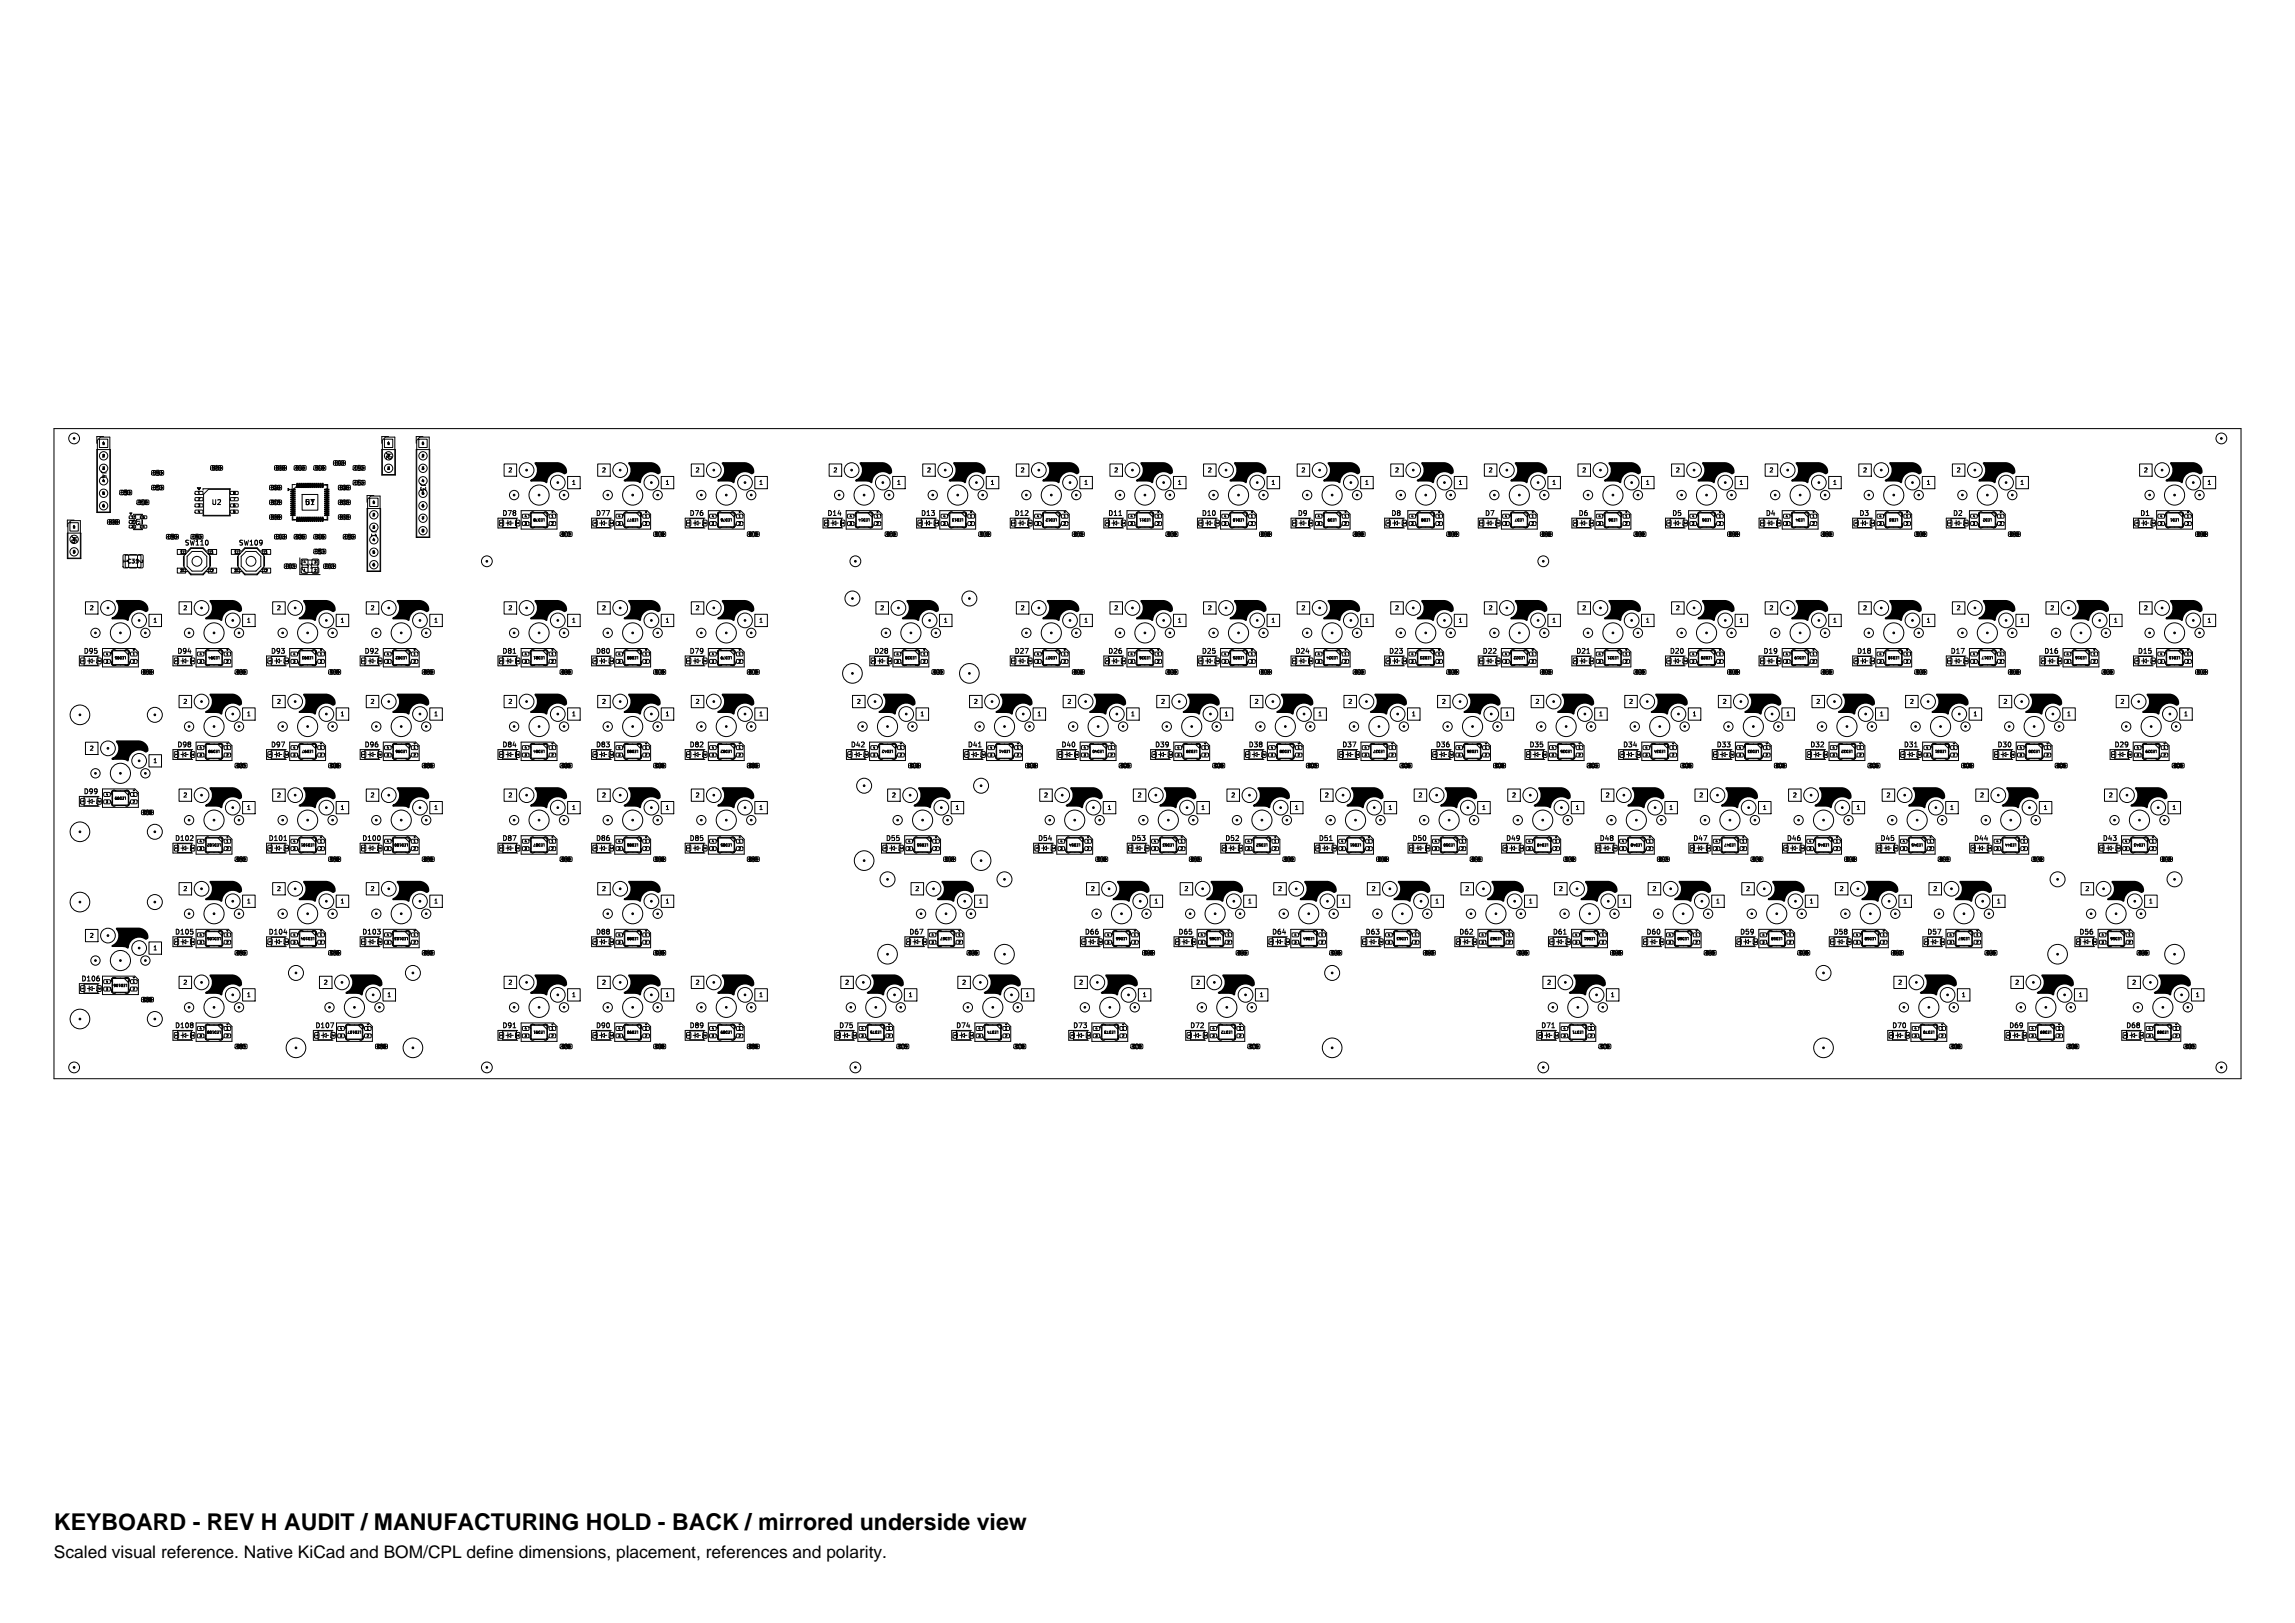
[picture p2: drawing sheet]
<svg xmlns="http://www.w3.org/2000/svg" width="420mm" height="297mm" viewBox="0 0 420 297" stroke-linecap="round" stroke-linejoin="round" font-family="sans-serif">
<defs><g id="words">
<text font-size="4.2" x="9.9" y="280.1">KEYBOARD - REV H AUDIT / MANUFACTURING HOLD - BACK / mirrored underside view</text>
<text font-size="3.2" x="9.9" y="285.1">Scaled visual reference. Native KiCad and BOM/CPL define dimensions, placement, references and polarity.</text>
<g font-size="1.3">
<text x="70.5" y="82.5" transform="rotate(90 70.5 82.5)">J2</text>
<text x="18.3" y="86" transform="rotate(90 18.3 86)">J4</text>
<text x="76.8" y="88.2" transform="rotate(90 76.8 88.2)">J3</text>
<text x="38.6" y="92.6">U2</text>
<text x="55.7" y="92.6">U1</text>
<text x="91.8" y="94.6">D78</text>
<text x="109" y="94.6">D77</text>
<text x="126.1" y="94.6">D76</text>
<text x="151.3" y="94.6">D14</text>
<text x="168.5" y="94.6">D13</text>
<text x="185.6" y="94.6">D12</text>
<text x="202.7" y="94.6">D11</text>
<text x="219.8" y="94.6">D10</text>
<text x="237.4" y="94.6">D9</text>
<text x="254.5" y="94.6">D8</text>
<text x="271.7" y="94.6">D7</text>
<text x="288.8" y="94.6">D6</text>
<text x="305.9" y="94.6">D5</text>
<text x="323.1" y="94.6">D4</text>
<text x="340.2" y="94.6">D3</text>
<text x="357.3" y="94.6">D2</text>
<text x="391.6" y="94.6">D1</text>
<text x="12.9" y="97.8" transform="rotate(90 12.9 97.8)">J5</text>
<text x="33.7" y="100">SW110</text>
<text x="43.6" y="100">SW109</text>
<text x="67.8" y="96.7" transform="rotate(90 67.8 96.7)">J1</text>
<text x="15.2" y="119.8">D95</text>
<text x="32.4" y="119.8">D94</text>
<text x="49.5" y="119.8">D93</text>
<text x="66.6" y="119.8">D92</text>
<text x="91.8" y="119.8">D81</text>
<text x="109" y="119.8">D80</text>
<text x="126.1" y="119.8">D79</text>
<text x="159.9" y="119.8">D28</text>
<text x="185.6" y="119.8">D27</text>
<text x="202.7" y="119.8">D26</text>
<text x="219.8" y="119.8">D25</text>
<text x="237" y="119.8">D24</text>
<text x="254.1" y="119.8">D23</text>
<text x="271.2" y="119.8">D22</text>
<text x="288.4" y="119.8">D21</text>
<text x="305.5" y="119.8">D20</text>
<text x="322.6" y="119.8">D19</text>
<text x="339.8" y="119.8">D18</text>
<text x="356.9" y="119.8">D17</text>
<text x="374" y="119.8">D16</text>
<text x="391.1" y="119.8">D15</text>
<text x="32.4" y="136.9">D98</text>
<text x="49.5" y="136.9">D97</text>
<text x="66.6" y="136.9">D96</text>
<text x="91.8" y="136.9">D84</text>
<text x="109" y="136.9">D83</text>
<text x="126.1" y="136.9">D82</text>
<text x="155.6" y="136.9">D42</text>
<text x="177" y="136.9">D41</text>
<text x="194.1" y="136.9">D40</text>
<text x="211.3" y="136.9">D39</text>
<text x="228.4" y="136.9">D38</text>
<text x="245.5" y="136.9">D37</text>
<text x="262.7" y="136.9">D36</text>
<text x="279.8" y="136.9">D35</text>
<text x="296.9" y="136.9">D34</text>
<text x="314.1" y="136.9">D33</text>
<text x="331.2" y="136.9">D32</text>
<text x="348.3" y="136.9">D31</text>
<text x="365.5" y="136.9">D30</text>
<text x="386.9" y="136.9">D29</text>
<text x="15.2" y="145.5">D99</text>
<text x="31.9" y="154.1">D102</text>
<text x="49.1" y="154.1">D101</text>
<text x="66.2" y="154.1">D100</text>
<text x="91.8" y="154.1">D87</text>
<text x="109" y="154.1">D86</text>
<text x="126.1" y="154.1">D85</text>
<text x="162" y="154.1">D55</text>
<text x="189.9" y="154.1">D54</text>
<text x="207" y="154.1">D53</text>
<text x="224.1" y="154.1">D52</text>
<text x="241.3" y="154.1">D51</text>
<text x="258.4" y="154.1">D50</text>
<text x="275.5" y="154.1">D49</text>
<text x="292.6" y="154.1">D48</text>
<text x="309.8" y="154.1">D47</text>
<text x="326.9" y="154.1">D46</text>
<text x="344" y="154.1">D45</text>
<text x="361.2" y="154.1">D44</text>
<text x="384.7" y="154.1">D43</text>
<text x="31.9" y="171.2">D105</text>
<text x="49.1" y="171.2">D104</text>
<text x="66.2" y="171.2">D103</text>
<text x="109" y="171.2">D88</text>
<text x="166.3" y="171.2">D67</text>
<text x="198.4" y="171.2">D66</text>
<text x="215.6" y="171.2">D65</text>
<text x="232.7" y="171.2">D64</text>
<text x="249.8" y="171.2">D63</text>
<text x="267" y="171.2">D62</text>
<text x="284.1" y="171.2">D61</text>
<text x="301.2" y="171.2">D60</text>
<text x="318.3" y="171.2">D59</text>
<text x="335.5" y="171.2">D58</text>
<text x="352.6" y="171.2">D57</text>
<text x="380.4" y="171.2">D56</text>
<text x="14.8" y="179.8">D106</text>
<text x="31.9" y="188.3">D108</text>
<text x="57.6" y="188.3">D107</text>
<text x="91.8" y="188.3">D91</text>
<text x="109" y="188.3">D90</text>
<text x="126.1" y="188.3">D89</text>
<text x="153.5" y="188.3">D75</text>
<text x="174.9" y="188.3">D74</text>
<text x="196.3" y="188.3">D73</text>
<text x="217.7" y="188.3">D72</text>
<text x="281.9" y="188.3">D71</text>
<text x="346.2" y="188.3">D70</text>
<text x="367.6" y="188.3">D69</text>
<text x="389" y="188.3">D68</text>
</g>
<g font-size="1.1">
<text x="93" y="86.5">2</text>
<text x="104.6" y="88.8">1</text>
<text x="110.1" y="86.5">2</text>
<text x="121.8" y="88.8">1</text>
<text x="127.3" y="86.5">2</text>
<text x="138.9" y="88.8">1</text>
<text x="152.5" y="86.5">2</text>
<text x="164.1" y="88.8">1</text>
<text x="169.6" y="86.5">2</text>
<text x="181.3" y="88.8">1</text>
<text x="186.8" y="86.5">2</text>
<text x="198.4" y="88.8">1</text>
<text x="203.9" y="86.5">2</text>
<text x="215.5" y="88.8">1</text>
<text x="221" y="86.5">2</text>
<text x="232.6" y="88.8">1</text>
<text x="238.2" y="86.5">2</text>
<text x="249.8" y="88.8">1</text>
<text x="255.3" y="86.5">2</text>
<text x="266.9" y="88.8">1</text>
<text x="272.4" y="86.5">2</text>
<text x="284" y="88.8">1</text>
<text x="289.5" y="86.5">2</text>
<text x="301.2" y="88.8">1</text>
<text x="306.7" y="86.5">2</text>
<text x="318.3" y="88.8">1</text>
<text x="323.8" y="86.5">2</text>
<text x="335.4" y="88.8">1</text>
<text x="340.9" y="86.5">2</text>
<text x="352.6" y="88.8">1</text>
<text x="358.1" y="86.5">2</text>
<text x="369.7" y="88.8">1</text>
<text x="392.3" y="86.5">2</text>
<text x="403.9" y="88.8">1</text>
<text x="22.5" y="102.3" transform="rotate(90 22.5 102.3)">1</text>
<text x="25.2" y="102.3" transform="rotate(90 25.2 102.3)">2</text>
<text x="16.4" y="111.7">2</text>
<text x="33.5" y="111.7">2</text>
<text x="50.7" y="111.7">2</text>
<text x="67.8" y="111.7">2</text>
<text x="93" y="111.7">2</text>
<text x="110.1" y="111.7">2</text>
<text x="127.3" y="111.7">2</text>
<text x="161.1" y="111.7">2</text>
<text x="186.8" y="111.7">2</text>
<text x="203.9" y="111.7">2</text>
<text x="221" y="111.7">2</text>
<text x="238.2" y="111.7">2</text>
<text x="255.3" y="111.7">2</text>
<text x="272.4" y="111.7">2</text>
<text x="289.5" y="111.7">2</text>
<text x="306.7" y="111.7">2</text>
<text x="323.8" y="111.7">2</text>
<text x="340.9" y="111.7">2</text>
<text x="358.1" y="111.7">2</text>
<text x="375.2" y="111.7">2</text>
<text x="392.3" y="111.7">2</text>
<text x="28" y="114">1</text>
<text x="45.2" y="114">1</text>
<text x="62.3" y="114">1</text>
<text x="79.4" y="114">1</text>
<text x="104.6" y="114">1</text>
<text x="121.8" y="114">1</text>
<text x="138.9" y="114">1</text>
<text x="172.7" y="114">1</text>
<text x="198.4" y="114">1</text>
<text x="215.5" y="114">1</text>
<text x="232.6" y="114">1</text>
<text x="249.8" y="114">1</text>
<text x="266.9" y="114">1</text>
<text x="284" y="114">1</text>
<text x="301.2" y="114">1</text>
<text x="318.3" y="114">1</text>
<text x="335.4" y="114">1</text>
<text x="352.6" y="114">1</text>
<text x="369.7" y="114">1</text>
<text x="386.8" y="114">1</text>
<text x="403.9" y="114">1</text>
<text x="33.5" y="128.9">2</text>
<text x="45.2" y="131.1">1</text>
<text x="50.7" y="128.9">2</text>
<text x="62.3" y="131.1">1</text>
<text x="67.8" y="128.9">2</text>
<text x="79.4" y="131.1">1</text>
<text x="93" y="128.9">2</text>
<text x="104.6" y="131.1">1</text>
<text x="110.1" y="128.9">2</text>
<text x="121.8" y="131.1">1</text>
<text x="127.3" y="128.9">2</text>
<text x="138.9" y="131.1">1</text>
<text x="156.8" y="128.9">2</text>
<text x="168.4" y="131.1">1</text>
<text x="178.2" y="128.9">2</text>
<text x="189.8" y="131.1">1</text>
<text x="195.3" y="128.9">2</text>
<text x="207" y="131.1">1</text>
<text x="212.5" y="128.9">2</text>
<text x="224.1" y="131.1">1</text>
<text x="229.6" y="128.9">2</text>
<text x="241.2" y="131.1">1</text>
<text x="246.7" y="128.9">2</text>
<text x="258.3" y="131.1">1</text>
<text x="263.8" y="128.9">2</text>
<text x="275.5" y="131.1">1</text>
<text x="281" y="128.9">2</text>
<text x="292.6" y="131.1">1</text>
<text x="298.1" y="128.9">2</text>
<text x="309.7" y="131.1">1</text>
<text x="315.2" y="128.9">2</text>
<text x="326.9" y="131.1">1</text>
<text x="332.4" y="128.9">2</text>
<text x="344" y="131.1">1</text>
<text x="349.5" y="128.9">2</text>
<text x="361.1" y="131.1">1</text>
<text x="366.6" y="128.9">2</text>
<text x="378.3" y="131.1">1</text>
<text x="388" y="128.9">2</text>
<text x="399.7" y="131.1">1</text>
<text x="16.4" y="137.4">2</text>
<text x="28" y="139.7">1</text>
<text x="33.5" y="146">2</text>
<text x="45.2" y="148.3">1</text>
<text x="50.7" y="146">2</text>
<text x="62.3" y="148.3">1</text>
<text x="67.8" y="146">2</text>
<text x="79.4" y="148.3">1</text>
<text x="93" y="146">2</text>
<text x="104.6" y="148.3">1</text>
<text x="110.1" y="146">2</text>
<text x="121.8" y="148.3">1</text>
<text x="127.3" y="146">2</text>
<text x="138.9" y="148.3">1</text>
<text x="163.2" y="146">2</text>
<text x="174.8" y="148.3">1</text>
<text x="191" y="146">2</text>
<text x="202.7" y="148.3">1</text>
<text x="208.2" y="146">2</text>
<text x="219.8" y="148.3">1</text>
<text x="225.3" y="146">2</text>
<text x="236.9" y="148.3">1</text>
<text x="242.4" y="146">2</text>
<text x="254.1" y="148.3">1</text>
<text x="259.6" y="146">2</text>
<text x="271.2" y="148.3">1</text>
<text x="276.7" y="146">2</text>
<text x="288.3" y="148.3">1</text>
<text x="293.8" y="146">2</text>
<text x="305.4" y="148.3">1</text>
<text x="311" y="146">2</text>
<text x="322.6" y="148.3">1</text>
<text x="328.1" y="146">2</text>
<text x="339.7" y="148.3">1</text>
<text x="345.2" y="146">2</text>
<text x="356.8" y="148.3">1</text>
<text x="362.3" y="146">2</text>
<text x="374" y="148.3">1</text>
<text x="385.9" y="146">2</text>
<text x="397.5" y="148.3">1</text>
<text x="33.5" y="163.1">2</text>
<text x="45.2" y="165.4">1</text>
<text x="50.7" y="163.1">2</text>
<text x="62.3" y="165.4">1</text>
<text x="67.8" y="163.1">2</text>
<text x="79.4" y="165.4">1</text>
<text x="110.1" y="163.1">2</text>
<text x="121.8" y="165.4">1</text>
<text x="167.5" y="163.1">2</text>
<text x="179.1" y="165.4">1</text>
<text x="199.6" y="163.1">2</text>
<text x="211.2" y="165.4">1</text>
<text x="216.7" y="163.1">2</text>
<text x="228.4" y="165.4">1</text>
<text x="233.9" y="163.1">2</text>
<text x="245.5" y="165.4">1</text>
<text x="251" y="163.1">2</text>
<text x="262.6" y="165.4">1</text>
<text x="268.1" y="163.1">2</text>
<text x="279.8" y="165.4">1</text>
<text x="285.3" y="163.1">2</text>
<text x="296.9" y="165.4">1</text>
<text x="302.4" y="163.1">2</text>
<text x="314" y="165.4">1</text>
<text x="319.5" y="163.1">2</text>
<text x="331.1" y="165.4">1</text>
<text x="336.7" y="163.1">2</text>
<text x="348.3" y="165.4">1</text>
<text x="353.8" y="163.1">2</text>
<text x="365.4" y="165.4">1</text>
<text x="381.6" y="163.1">2</text>
<text x="393.2" y="165.4">1</text>
<text x="16.4" y="171.7">2</text>
<text x="28" y="174">1</text>
<text x="33.5" y="180.2">2</text>
<text x="45.2" y="182.5">1</text>
<text x="59.2" y="180.2">2</text>
<text x="70.9" y="182.5">1</text>
<text x="93" y="180.2">2</text>
<text x="104.6" y="182.5">1</text>
<text x="110.1" y="180.2">2</text>
<text x="121.8" y="182.5">1</text>
<text x="127.3" y="180.2">2</text>
<text x="138.9" y="182.5">1</text>
<text x="154.6" y="180.2">2</text>
<text x="166.3" y="182.5">1</text>
<text x="176.1" y="180.2">2</text>
<text x="187.7" y="182.5">1</text>
<text x="197.5" y="180.2">2</text>
<text x="209.1" y="182.5">1</text>
<text x="218.9" y="180.2">2</text>
<text x="230.5" y="182.5">1</text>
<text x="283.1" y="180.2">2</text>
<text x="294.7" y="182.5">1</text>
<text x="347.4" y="180.2">2</text>
<text x="359" y="182.5">1</text>
<text x="368.8" y="180.2">2</text>
<text x="380.4" y="182.5">1</text>
<text x="390.2" y="180.2">2</text>
<text x="401.8" y="182.5">1</text>
</g>
<g font-size="1">
<text x="23.2" y="103.2">C31</text>
<text x="56" y="104.1">Y1</text>
</g>
<text font-size=".9" x="24.8" y="94.8" transform="rotate(90 24.8 94.8)">U3</text>
<g font-size=".7">
<text x="18.7" y="81.4">1</text>
<text x="18.7" y="83.7">2</text>
<text x="70.9" y="81.4">1</text>
<text x="70.9" y="83.7">2</text>
<text x="77.2" y="81.4">1</text>
<text x="77.2" y="83.7">2</text>
<text x="18.7" y="86">3</text>
<text x="18.7" y="88.3">4</text>
<text x="70.9" y="86">3</text>
<text x="77.2" y="86">3</text>
<text x="77.2" y="88.3">4</text>
<text x="18.7" y="90.6">5</text>
<text x="18.7" y="92.9">6</text>
<text x="36.2" y="90.5">1</text>
<text x="36.2" y="91.7">2</text>
<text x="36.2" y="92.8">3</text>
<text x="36.2" y="93.9">4</text>
<text x="42.6" y="93.9">5</text>
<text x="42.6" y="92.8">6</text>
<text x="42.6" y="91.7">7</text>
<text x="42.6" y="90.5">8</text>
<text x="68.2" y="92.2">1</text>
<text x="68.2" y="94.5">2</text>
<text x="77.2" y="90.6">5</text>
<text x="77.2" y="92.9">6</text>
<text x="77.2" y="95.2">7</text>
<text x="13.3" y="96.7">1</text>
<text x="13.3" y="99">2</text>
<text x="13.3" y="101.3">3</text>
<text x="33" y="101.3">1</text>
<text x="38.6" y="101.3">1</text>
<text x="42.8" y="101.3">1</text>
<text x="48.5" y="101.3">1</text>
<text x="68.2" y="96.8">3</text>
<text x="68.2" y="99.1">4</text>
<text x="68.2" y="101.4">5</text>
<text x="77.2" y="97.4">8</text>
<text x="33" y="104.7">2</text>
<text x="38.6" y="104.7">2</text>
<text x="42.8" y="104.7">2</text>
<text x="48.5" y="104.7">2</text>
<text x="68.2" y="103.7">6</text>
</g>
<g font-size=".6">
<text x="24" y="94.9">1</text>
<text x="24" y="95.8">2</text>
<text x="26.1" y="94.9">5</text>
<text x="96" y="94.7">4</text>
<text x="99.8" y="94.8" transform="rotate(-180 99.8 94.8)">LED78</text>
<text x="100.9" y="94.7">1</text>
<text x="113.1" y="94.7">4</text>
<text x="116.9" y="94.8" transform="rotate(-180 116.9 94.8)">LED77</text>
<text x="118" y="94.7">1</text>
<text x="130.3" y="94.7">4</text>
<text x="134" y="94.8" transform="rotate(-180 134 94.8)">LED76</text>
<text x="135.2" y="94.7">1</text>
<text x="155.5" y="94.7">4</text>
<text x="159.3" y="94.8" transform="rotate(-180 159.3 94.8)">LED14</text>
<text x="160.4" y="94.7">1</text>
<text x="172.6" y="94.7">4</text>
<text x="176.4" y="94.8" transform="rotate(-180 176.4 94.8)">LED13</text>
<text x="177.5" y="94.7">1</text>
<text x="189.7" y="94.7">4</text>
<text x="193.5" y="94.8" transform="rotate(-180 193.5 94.8)">LED12</text>
<text x="194.6" y="94.7">1</text>
<text x="206.9" y="94.7">4</text>
<text x="210.7" y="94.8" transform="rotate(-180 210.7 94.8)">LED11</text>
<text x="211.8" y="94.7">1</text>
<text x="224" y="94.7">4</text>
<text x="227.8" y="94.8" transform="rotate(-180 227.8 94.8)">LED10</text>
<text x="228.9" y="94.7">1</text>
<text x="241.1" y="94.7">4</text>
<text x="244.7" y="94.8" transform="rotate(-180 244.7 94.8)">LED9</text>
<text x="246" y="94.7">1</text>
<text x="258.3" y="94.7">4</text>
<text x="261.8" y="94.8" transform="rotate(-180 261.8 94.8)">LED8</text>
<text x="263.2" y="94.7">1</text>
<text x="275.4" y="94.7">4</text>
<text x="279" y="94.8" transform="rotate(-180 279 94.8)">LED7</text>
<text x="280.3" y="94.7">1</text>
<text x="292.5" y="94.7">4</text>
<text x="296.1" y="94.8" transform="rotate(-180 296.1 94.8)">LED6</text>
<text x="297.4" y="94.7">1</text>
<text x="309.7" y="94.7">4</text>
<text x="313.2" y="94.8" transform="rotate(-180 313.2 94.8)">LED5</text>
<text x="314.6" y="94.7">1</text>
<text x="326.8" y="94.7">4</text>
<text x="330.4" y="94.8" transform="rotate(-180 330.4 94.8)">LED4</text>
<text x="331.7" y="94.7">1</text>
<text x="343.9" y="94.7">4</text>
<text x="347.5" y="94.8" transform="rotate(-180 347.5 94.8)">LED3</text>
<text x="348.8" y="94.7">1</text>
<text x="361" y="94.7">4</text>
<text x="364.6" y="94.8" transform="rotate(-180 364.6 94.8)">LED2</text>
<text x="365.9" y="94.7">1</text>
<text x="395.3" y="94.7">4</text>
<text x="398.9" y="94.8" transform="rotate(-180 398.9 94.8)">LED1</text>
<text x="400.2" y="94.7">1</text>
<text x="24" y="96.6">3</text>
<text x="26.1" y="96.6">4</text>
<text x="96" y="96.1">3</text>
<text x="100.9" y="96.1">2</text>
<text x="113.1" y="96.1">3</text>
<text x="118" y="96.1">2</text>
<text x="130.3" y="96.1">3</text>
<text x="135.2" y="96.1">2</text>
<text x="155.5" y="96.1">3</text>
<text x="160.4" y="96.1">2</text>
<text x="172.6" y="96.1">3</text>
<text x="177.5" y="96.1">2</text>
<text x="189.7" y="96.1">3</text>
<text x="194.6" y="96.1">2</text>
<text x="206.9" y="96.1">3</text>
<text x="211.8" y="96.1">2</text>
<text x="224" y="96.1">3</text>
<text x="228.9" y="96.1">2</text>
<text x="241.1" y="96.1">3</text>
<text x="246" y="96.1">2</text>
<text x="258.3" y="96.1">3</text>
<text x="263.2" y="96.1">2</text>
<text x="275.4" y="96.1">3</text>
<text x="280.3" y="96.1">2</text>
<text x="292.5" y="96.1">3</text>
<text x="297.4" y="96.1">2</text>
<text x="309.7" y="96.1">3</text>
<text x="314.6" y="96.1">2</text>
<text x="326.8" y="96.1">3</text>
<text x="331.7" y="96.1">2</text>
<text x="343.9" y="96.1">3</text>
<text x="348.8" y="96.1">2</text>
<text x="361" y="96.1">3</text>
<text x="365.9" y="96.1">2</text>
<text x="395.3" y="96.1">3</text>
<text x="400.2" y="96.1">2</text>
<text x="55.5" y="104.6">1</text>
<text x="55.5" y="103.1">4</text>
<text x="57.5" y="104.6">2</text>
<text x="57.5" y="103.1">3</text>
<text x="19.4" y="119.9">4</text>
<text x="23.2" y="120" transform="rotate(-180 23.2 120)">LED95</text>
<text x="24.3" y="119.9">1</text>
<text x="36.5" y="119.9">4</text>
<text x="40.3" y="120" transform="rotate(-180 40.3 120)">LED94</text>
<text x="41.4" y="119.9">1</text>
<text x="53.6" y="119.9">4</text>
<text x="57.4" y="120" transform="rotate(-180 57.4 120)">LED93</text>
<text x="58.5" y="119.9">1</text>
<text x="70.8" y="119.9">4</text>
<text x="74.6" y="120" transform="rotate(-180 74.6 120)">LED92</text>
<text x="75.7" y="119.9">1</text>
<text x="96" y="119.9">4</text>
<text x="99.8" y="120" transform="rotate(-180 99.8 120)">LED81</text>
<text x="100.9" y="119.9">1</text>
<text x="113.1" y="119.9">4</text>
<text x="116.9" y="120" transform="rotate(-180 116.9 120)">LED80</text>
<text x="118" y="119.9">1</text>
<text x="130.3" y="119.9">4</text>
<text x="134" y="120" transform="rotate(-180 134 120)">LED79</text>
<text x="135.2" y="119.9">1</text>
<text x="164" y="119.9">4</text>
<text x="167.8" y="120" transform="rotate(-180 167.8 120)">LED28</text>
<text x="168.9" y="119.9">1</text>
<text x="189.7" y="119.9">4</text>
<text x="193.5" y="120" transform="rotate(-180 193.5 120)">LED27</text>
<text x="194.6" y="119.9">1</text>
<text x="206.9" y="119.9">4</text>
<text x="210.7" y="120" transform="rotate(-180 210.7 120)">LED26</text>
<text x="211.8" y="119.9">1</text>
<text x="224" y="119.9">4</text>
<text x="227.8" y="120" transform="rotate(-180 227.8 120)">LED25</text>
<text x="228.9" y="119.9">1</text>
<text x="241.1" y="119.9">4</text>
<text x="244.9" y="120" transform="rotate(-180 244.9 120)">LED24</text>
<text x="246" y="119.9">1</text>
<text x="258.3" y="119.9">4</text>
<text x="262" y="120" transform="rotate(-180 262 120)">LED23</text>
<text x="263.2" y="119.9">1</text>
<text x="275.4" y="119.9">4</text>
<text x="279.2" y="120" transform="rotate(-180 279.2 120)">LED22</text>
<text x="280.3" y="119.9">1</text>
<text x="292.5" y="119.9">4</text>
<text x="296.3" y="120" transform="rotate(-180 296.3 120)">LED21</text>
<text x="297.4" y="119.9">1</text>
<text x="309.7" y="119.9">4</text>
<text x="313.4" y="120" transform="rotate(-180 313.4 120)">LED20</text>
<text x="314.6" y="119.9">1</text>
<text x="326.8" y="119.9">4</text>
<text x="330.6" y="120" transform="rotate(-180 330.6 120)">LED19</text>
<text x="331.7" y="119.9">1</text>
<text x="343.9" y="119.9">4</text>
<text x="347.7" y="120" transform="rotate(-180 347.7 120)">LED18</text>
<text x="348.8" y="119.9">1</text>
<text x="361" y="119.9">4</text>
<text x="364.8" y="120" transform="rotate(-180 364.8 120)">LED17</text>
<text x="365.9" y="119.9">1</text>
<text x="378.2" y="119.9">4</text>
<text x="382" y="120" transform="rotate(-180 382 120)">LED16</text>
<text x="383.1" y="119.9">1</text>
<text x="395.3" y="119.9">4</text>
<text x="399.1" y="120" transform="rotate(-180 399.1 120)">LED15</text>
<text x="400.2" y="119.9">1</text>
<text x="19.4" y="121.3">3</text>
<text x="24.3" y="121.3">2</text>
<text x="36.5" y="121.3">3</text>
<text x="41.4" y="121.3">2</text>
<text x="53.6" y="121.3">3</text>
<text x="58.5" y="121.3">2</text>
<text x="70.8" y="121.3">3</text>
<text x="75.7" y="121.3">2</text>
<text x="96" y="121.3">3</text>
<text x="100.9" y="121.3">2</text>
<text x="113.1" y="121.3">3</text>
<text x="118" y="121.3">2</text>
<text x="130.3" y="121.3">3</text>
<text x="135.2" y="121.3">2</text>
<text x="164" y="121.3">3</text>
<text x="168.9" y="121.3">2</text>
<text x="189.7" y="121.3">3</text>
<text x="194.6" y="121.3">2</text>
<text x="206.9" y="121.3">3</text>
<text x="211.8" y="121.3">2</text>
<text x="224" y="121.3">3</text>
<text x="228.9" y="121.3">2</text>
<text x="241.1" y="121.3">3</text>
<text x="246" y="121.3">2</text>
<text x="258.3" y="121.3">3</text>
<text x="263.2" y="121.3">2</text>
<text x="275.4" y="121.3">3</text>
<text x="280.3" y="121.3">2</text>
<text x="292.5" y="121.3">3</text>
<text x="297.4" y="121.3">2</text>
<text x="309.7" y="121.3">3</text>
<text x="314.6" y="121.3">2</text>
<text x="326.8" y="121.3">3</text>
<text x="331.7" y="121.3">2</text>
<text x="343.9" y="121.3">3</text>
<text x="348.8" y="121.3">2</text>
<text x="361" y="121.3">3</text>
<text x="365.9" y="121.3">2</text>
<text x="378.2" y="121.3">3</text>
<text x="383.1" y="121.3">2</text>
<text x="395.3" y="121.3">3</text>
<text x="400.2" y="121.3">2</text>
<text x="36.5" y="137.1">4</text>
<text x="40.3" y="137.1" transform="rotate(-180 40.3 137.1)">LED98</text>
<text x="41.4" y="137.1">1</text>
<text x="53.6" y="137.1">4</text>
<text x="57.4" y="137.1" transform="rotate(-180 57.4 137.1)">LED97</text>
<text x="58.5" y="137.1">1</text>
<text x="70.8" y="137.1">4</text>
<text x="74.6" y="137.1" transform="rotate(-180 74.6 137.1)">LED96</text>
<text x="75.7" y="137.1">1</text>
<text x="96" y="137.1">4</text>
<text x="99.8" y="137.1" transform="rotate(-180 99.8 137.1)">LED84</text>
<text x="100.9" y="137.1">1</text>
<text x="113.1" y="137.1">4</text>
<text x="116.9" y="137.1" transform="rotate(-180 116.9 137.1)">LED83</text>
<text x="118" y="137.1">1</text>
<text x="130.3" y="137.1">4</text>
<text x="134" y="137.1" transform="rotate(-180 134 137.1)">LED82</text>
<text x="135.2" y="137.1">1</text>
<text x="159.8" y="137.1">4</text>
<text x="163.5" y="137.1" transform="rotate(-180 163.5 137.1)">LED42</text>
<text x="164.7" y="137.1">1</text>
<text x="181.2" y="137.1">4</text>
<text x="185" y="137.1" transform="rotate(-180 185 137.1)">LED41</text>
<text x="186.1" y="137.1">1</text>
<text x="198.3" y="137.1">4</text>
<text x="202.1" y="137.1" transform="rotate(-180 202.1 137.1)">LED40</text>
<text x="203.2" y="137.1">1</text>
<text x="215.4" y="137.1">4</text>
<text x="219.2" y="137.1" transform="rotate(-180 219.2 137.1)">LED39</text>
<text x="220.3" y="137.1">1</text>
<text x="232.6" y="137.1">4</text>
<text x="236.4" y="137.1" transform="rotate(-180 236.4 137.1)">LED38</text>
<text x="237.5" y="137.1">1</text>
<text x="249.7" y="137.1">4</text>
<text x="253.5" y="137.1" transform="rotate(-180 253.5 137.1)">LED37</text>
<text x="254.6" y="137.1">1</text>
<text x="266.8" y="137.1">4</text>
<text x="270.6" y="137.1" transform="rotate(-180 270.6 137.1)">LED36</text>
<text x="271.7" y="137.1">1</text>
<text x="284" y="137.1">4</text>
<text x="287.7" y="137.1" transform="rotate(-180 287.7 137.1)">LED35</text>
<text x="288.9" y="137.1">1</text>
<text x="301.1" y="137.1">4</text>
<text x="304.9" y="137.1" transform="rotate(-180 304.9 137.1)">LED34</text>
<text x="306" y="137.1">1</text>
<text x="318.2" y="137.1">4</text>
<text x="322" y="137.1" transform="rotate(-180 322 137.1)">LED33</text>
<text x="323.1" y="137.1">1</text>
<text x="335.4" y="137.1">4</text>
<text x="339.1" y="137.1" transform="rotate(-180 339.1 137.1)">LED32</text>
<text x="340.3" y="137.1">1</text>
<text x="352.5" y="137.1">4</text>
<text x="356.3" y="137.1" transform="rotate(-180 356.3 137.1)">LED31</text>
<text x="357.4" y="137.1">1</text>
<text x="369.6" y="137.1">4</text>
<text x="373.4" y="137.1" transform="rotate(-180 373.4 137.1)">LED30</text>
<text x="374.5" y="137.1">1</text>
<text x="391" y="137.1">4</text>
<text x="394.8" y="137.1" transform="rotate(-180 394.8 137.1)">LED29</text>
<text x="395.9" y="137.1">1</text>
<text x="36.5" y="138.4">3</text>
<text x="41.4" y="138.4">2</text>
<text x="53.6" y="138.4">3</text>
<text x="58.5" y="138.4">2</text>
<text x="70.8" y="138.4">3</text>
<text x="75.7" y="138.4">2</text>
<text x="96" y="138.4">3</text>
<text x="100.9" y="138.4">2</text>
<text x="113.1" y="138.4">3</text>
<text x="118" y="138.4">2</text>
<text x="130.3" y="138.4">3</text>
<text x="135.2" y="138.4">2</text>
<text x="159.8" y="138.4">3</text>
<text x="164.7" y="138.4">2</text>
<text x="181.2" y="138.4">3</text>
<text x="186.1" y="138.4">2</text>
<text x="198.3" y="138.4">3</text>
<text x="203.2" y="138.4">2</text>
<text x="215.4" y="138.4">3</text>
<text x="220.3" y="138.4">2</text>
<text x="232.6" y="138.4">3</text>
<text x="237.5" y="138.4">2</text>
<text x="249.7" y="138.4">3</text>
<text x="254.6" y="138.4">2</text>
<text x="266.8" y="138.4">3</text>
<text x="271.7" y="138.4">2</text>
<text x="284" y="138.4">3</text>
<text x="288.9" y="138.4">2</text>
<text x="301.1" y="138.4">3</text>
<text x="306" y="138.4">2</text>
<text x="318.2" y="138.4">3</text>
<text x="323.1" y="138.4">2</text>
<text x="335.4" y="138.4">3</text>
<text x="340.3" y="138.4">2</text>
<text x="352.5" y="138.4">3</text>
<text x="357.4" y="138.4">2</text>
<text x="369.6" y="138.4">3</text>
<text x="374.5" y="138.4">2</text>
<text x="391" y="138.4">3</text>
<text x="395.9" y="138.4">2</text>
<text x="19.4" y="147">3</text>
<text x="19.4" y="145.6">4</text>
<text x="23.2" y="145.7" transform="rotate(-180 23.2 145.7)">LED99</text>
<text x="24.3" y="145.6">1</text>
<text x="24.3" y="147">2</text>
<text x="36.5" y="155.5">3</text>
<text x="36.5" y="154.2">4</text>
<text x="40.5" y="154.3" transform="rotate(-180 40.5 154.3)">LED102</text>
<text x="41.4" y="154.2">1</text>
<text x="41.4" y="155.5">2</text>
<text x="53.6" y="155.5">3</text>
<text x="53.6" y="154.2">4</text>
<text x="57.6" y="154.3" transform="rotate(-180 57.6 154.3)">LED101</text>
<text x="58.5" y="154.2">1</text>
<text x="58.5" y="155.5">2</text>
<text x="70.8" y="155.5">3</text>
<text x="70.8" y="154.2">4</text>
<text x="74.8" y="154.3" transform="rotate(-180 74.8 154.3)">LED100</text>
<text x="75.7" y="154.2">1</text>
<text x="75.7" y="155.5">2</text>
<text x="96" y="155.5">3</text>
<text x="96" y="154.2">4</text>
<text x="99.8" y="154.3" transform="rotate(-180 99.8 154.3)">LED87</text>
<text x="100.9" y="154.2">1</text>
<text x="100.9" y="155.5">2</text>
<text x="113.1" y="155.5">3</text>
<text x="113.1" y="154.2">4</text>
<text x="116.9" y="154.3" transform="rotate(-180 116.9 154.3)">LED86</text>
<text x="118" y="154.2">1</text>
<text x="118" y="155.5">2</text>
<text x="130.3" y="155.5">3</text>
<text x="130.3" y="154.2">4</text>
<text x="134" y="154.3" transform="rotate(-180 134 154.3)">LED85</text>
<text x="135.2" y="154.2">1</text>
<text x="135.2" y="155.5">2</text>
<text x="166.2" y="155.5">3</text>
<text x="166.2" y="154.2">4</text>
<text x="170" y="154.3" transform="rotate(-180 170 154.3)">LED55</text>
<text x="171.1" y="154.2">1</text>
<text x="171.1" y="155.5">2</text>
<text x="194" y="155.5">3</text>
<text x="194" y="154.2">4</text>
<text x="197.8" y="154.3" transform="rotate(-180 197.8 154.3)">LED54</text>
<text x="198.9" y="154.2">1</text>
<text x="198.9" y="155.5">2</text>
<text x="211.2" y="155.5">3</text>
<text x="211.2" y="154.2">4</text>
<text x="214.9" y="154.3" transform="rotate(-180 214.9 154.3)">LED53</text>
<text x="216.1" y="154.2">1</text>
<text x="216.1" y="155.5">2</text>
<text x="228.3" y="155.5">3</text>
<text x="228.3" y="154.2">4</text>
<text x="232.1" y="154.3" transform="rotate(-180 232.1 154.3)">LED52</text>
<text x="233.2" y="154.2">1</text>
<text x="233.2" y="155.5">2</text>
<text x="245.4" y="155.5">3</text>
<text x="245.4" y="154.2">4</text>
<text x="249.2" y="154.3" transform="rotate(-180 249.2 154.3)">LED51</text>
<text x="250.3" y="154.2">1</text>
<text x="250.3" y="155.5">2</text>
<text x="262.5" y="155.5">3</text>
<text x="262.5" y="154.2">4</text>
<text x="266.3" y="154.3" transform="rotate(-180 266.3 154.3)">LED50</text>
<text x="267.4" y="154.2">1</text>
<text x="267.4" y="155.5">2</text>
<text x="279.7" y="155.5">3</text>
<text x="279.7" y="154.2">4</text>
<text x="283.5" y="154.3" transform="rotate(-180 283.5 154.3)">LED49</text>
<text x="284.6" y="154.2">1</text>
<text x="284.6" y="155.5">2</text>
<text x="296.8" y="155.5">3</text>
<text x="296.8" y="154.2">4</text>
<text x="300.6" y="154.3" transform="rotate(-180 300.6 154.3)">LED48</text>
<text x="301.7" y="154.2">1</text>
<text x="301.7" y="155.5">2</text>
<text x="313.9" y="155.5">3</text>
<text x="313.9" y="154.2">4</text>
<text x="317.7" y="154.3" transform="rotate(-180 317.7 154.3)">LED47</text>
<text x="318.8" y="154.2">1</text>
<text x="318.8" y="155.5">2</text>
<text x="331.1" y="155.5">3</text>
<text x="331.1" y="154.2">4</text>
<text x="334.9" y="154.3" transform="rotate(-180 334.9 154.3)">LED46</text>
<text x="336" y="154.2">1</text>
<text x="336" y="155.5">2</text>
<text x="348.2" y="155.5">3</text>
<text x="348.2" y="154.2">4</text>
<text x="352" y="154.3" transform="rotate(-180 352 154.3)">LED45</text>
<text x="353.1" y="154.2">1</text>
<text x="353.1" y="155.5">2</text>
<text x="365.3" y="155.5">3</text>
<text x="365.3" y="154.2">4</text>
<text x="369.1" y="154.3" transform="rotate(-180 369.1 154.3)">LED44</text>
<text x="370.2" y="154.2">1</text>
<text x="370.2" y="155.5">2</text>
<text x="388.9" y="155.5">3</text>
<text x="388.9" y="154.2">4</text>
<text x="392.7" y="154.3" transform="rotate(-180 392.7 154.3)">LED43</text>
<text x="393.8" y="154.2">1</text>
<text x="393.8" y="155.5">2</text>
<text x="36.5" y="172.7">3</text>
<text x="36.5" y="171.3">4</text>
<text x="40.5" y="171.4" transform="rotate(-180 40.5 171.4)">LED105</text>
<text x="41.4" y="171.3">1</text>
<text x="41.4" y="172.7">2</text>
<text x="53.6" y="172.7">3</text>
<text x="53.6" y="171.3">4</text>
<text x="57.6" y="171.4" transform="rotate(-180 57.6 171.4)">LED104</text>
<text x="58.5" y="171.3">1</text>
<text x="58.5" y="172.7">2</text>
<text x="70.8" y="172.7">3</text>
<text x="70.8" y="171.3">4</text>
<text x="74.8" y="171.4" transform="rotate(-180 74.8 171.4)">LED103</text>
<text x="75.7" y="171.3">1</text>
<text x="75.7" y="172.7">2</text>
<text x="113.1" y="172.7">3</text>
<text x="113.1" y="171.3">4</text>
<text x="116.9" y="171.4" transform="rotate(-180 116.9 171.4)">LED88</text>
<text x="118" y="171.3">1</text>
<text x="118" y="172.7">2</text>
<text x="170.5" y="172.7">3</text>
<text x="170.5" y="171.3">4</text>
<text x="174.3" y="171.4" transform="rotate(-180 174.3 171.4)">LED67</text>
<text x="175.4" y="171.3">1</text>
<text x="175.4" y="172.7">2</text>
<text x="202.6" y="172.7">3</text>
<text x="202.6" y="171.3">4</text>
<text x="206.4" y="171.4" transform="rotate(-180 206.4 171.4)">LED66</text>
<text x="207.5" y="171.3">1</text>
<text x="207.5" y="172.7">2</text>
<text x="219.7" y="172.7">3</text>
<text x="219.7" y="171.3">4</text>
<text x="223.5" y="171.4" transform="rotate(-180 223.5 171.4)">LED65</text>
<text x="224.6" y="171.3">1</text>
<text x="224.6" y="172.7">2</text>
<text x="236.9" y="172.7">3</text>
<text x="236.9" y="171.3">4</text>
<text x="240.6" y="171.4" transform="rotate(-180 240.6 171.4)">LED64</text>
<text x="241.8" y="171.3">1</text>
<text x="241.8" y="172.7">2</text>
<text x="254" y="172.7">3</text>
<text x="254" y="171.3">4</text>
<text x="257.8" y="171.4" transform="rotate(-180 257.8 171.4)">LED63</text>
<text x="258.9" y="171.3">1</text>
<text x="258.9" y="172.7">2</text>
<text x="271.1" y="172.7">3</text>
<text x="271.1" y="171.3">4</text>
<text x="274.9" y="171.4" transform="rotate(-180 274.9 171.4)">LED62</text>
<text x="276" y="171.3">1</text>
<text x="276" y="172.7">2</text>
<text x="288.2" y="172.7">3</text>
<text x="288.2" y="171.3">4</text>
<text x="292" y="171.4" transform="rotate(-180 292 171.4)">LED61</text>
<text x="293.1" y="171.3">1</text>
<text x="293.1" y="172.7">2</text>
<text x="305.4" y="172.7">3</text>
<text x="305.4" y="171.3">4</text>
<text x="309.2" y="171.4" transform="rotate(-180 309.2 171.4)">LED60</text>
<text x="310.3" y="171.3">1</text>
<text x="310.3" y="172.7">2</text>
<text x="322.5" y="172.7">3</text>
<text x="322.5" y="171.3">4</text>
<text x="326.3" y="171.4" transform="rotate(-180 326.3 171.4)">LED59</text>
<text x="327.4" y="171.3">1</text>
<text x="327.4" y="172.7">2</text>
<text x="339.6" y="172.7">3</text>
<text x="339.6" y="171.3">4</text>
<text x="343.4" y="171.4" transform="rotate(-180 343.4 171.4)">LED58</text>
<text x="344.5" y="171.3">1</text>
<text x="344.5" y="172.7">2</text>
<text x="356.8" y="172.7">3</text>
<text x="356.8" y="171.3">4</text>
<text x="360.5" y="171.4" transform="rotate(-180 360.5 171.4)">LED57</text>
<text x="361.7" y="171.3">1</text>
<text x="361.7" y="172.7">2</text>
<text x="384.6" y="172.7">3</text>
<text x="384.6" y="171.3">4</text>
<text x="388.4" y="171.4" transform="rotate(-180 388.4 171.4)">LED56</text>
<text x="389.5" y="171.3">1</text>
<text x="389.5" y="172.7">2</text>
<text x="19.4" y="179.9">4</text>
<text x="23.4" y="180" transform="rotate(-180 23.4 180)">LED106</text>
<text x="24.3" y="179.9">1</text>
<text x="19.4" y="181.2">3</text>
<text x="24.3" y="181.2">2</text>
<text x="36.5" y="189.8">3</text>
<text x="36.5" y="188.5">4</text>
<text x="40.5" y="188.5" transform="rotate(-180 40.5 188.5)">LED108</text>
<text x="41.4" y="188.5">1</text>
<text x="41.4" y="189.8">2</text>
<text x="62.2" y="189.8">3</text>
<text x="62.2" y="188.5">4</text>
<text x="66.2" y="188.5" transform="rotate(-180 66.2 188.5)">LED107</text>
<text x="67.1" y="188.5">1</text>
<text x="67.1" y="189.8">2</text>
<text x="96" y="189.8">3</text>
<text x="96" y="188.5">4</text>
<text x="99.8" y="188.5" transform="rotate(-180 99.8 188.5)">LED91</text>
<text x="100.9" y="188.5">1</text>
<text x="100.9" y="189.8">2</text>
<text x="113.1" y="189.8">3</text>
<text x="113.1" y="188.5">4</text>
<text x="116.9" y="188.5" transform="rotate(-180 116.9 188.5)">LED90</text>
<text x="118" y="188.5">1</text>
<text x="118" y="189.8">2</text>
<text x="130.3" y="189.8">3</text>
<text x="130.3" y="188.5">4</text>
<text x="134" y="188.5" transform="rotate(-180 134 188.5)">LED89</text>
<text x="135.2" y="188.5">1</text>
<text x="135.2" y="189.8">2</text>
<text x="157.6" y="189.8">3</text>
<text x="157.6" y="188.5">4</text>
<text x="161.4" y="188.5" transform="rotate(-180 161.4 188.5)">LED75</text>
<text x="162.5" y="188.5">1</text>
<text x="162.5" y="189.8">2</text>
<text x="179" y="189.8">3</text>
<text x="179" y="188.5">4</text>
<text x="182.8" y="188.5" transform="rotate(-180 182.8 188.5)">LED74</text>
<text x="183.9" y="188.5">1</text>
<text x="183.9" y="189.8">2</text>
<text x="200.5" y="189.8">3</text>
<text x="200.5" y="188.5">4</text>
<text x="204.2" y="188.5" transform="rotate(-180 204.2 188.5)">LED73</text>
<text x="205.4" y="188.5">1</text>
<text x="205.4" y="189.8">2</text>
<text x="221.9" y="189.8">3</text>
<text x="221.9" y="188.5">4</text>
<text x="225.6" y="188.5" transform="rotate(-180 225.6 188.5)">LED72</text>
<text x="226.8" y="188.5">1</text>
<text x="226.8" y="189.8">2</text>
<text x="286.1" y="189.8">3</text>
<text x="286.1" y="188.5">4</text>
<text x="289.9" y="188.5" transform="rotate(-180 289.9 188.5)">LED71</text>
<text x="291" y="188.5">1</text>
<text x="291" y="189.8">2</text>
<text x="350.3" y="189.8">3</text>
<text x="350.3" y="188.5">4</text>
<text x="354.1" y="188.5" transform="rotate(-180 354.1 188.5)">LED70</text>
<text x="355.2" y="188.5">1</text>
<text x="355.2" y="189.8">2</text>
<text x="371.8" y="189.8">3</text>
<text x="371.8" y="188.5">4</text>
<text x="375.5" y="188.5" transform="rotate(-180 375.5 188.5)">LED69</text>
<text x="376.7" y="188.5">1</text>
<text x="376.7" y="189.8">2</text>
<text x="393.2" y="189.8">3</text>
<text x="393.2" y="188.5">4</text>
<text x="396.9" y="188.5" transform="rotate(-180 396.9 188.5)">LED68</text>
<text x="398.1" y="188.5">1</text>
<text x="398.1" y="189.8">2</text>
</g>
<g font-size=".5">
<text x="28.5" y="89.5">R7</text>
<text x="28.5" y="86.8">R6</text>
<text x="39.1" y="85.9">C21</text>
<text x="49.9" y="89.5">C16</text>
<text x="50.8" y="85.9">C15</text>
<text x="54.4" y="85.9">C14</text>
<text x="58" y="85.9">C13</text>
<text x="61.7" y="85">C3</text>
<text x="62.5" y="89.5">C10</text>
<text x="65.3" y="88.6">R4</text>
<text x="65.3" y="85.9">R3</text>
<text x="20.2" y="95.8">C30</text>
<text x="22.6" y="90.4">R9</text>
<text x="25.6" y="92.2">R10</text>
<text x="49.9" y="92.2">C17</text>
<text x="49.9" y="94.9">C18</text>
<text x="62.5" y="94.9">C12</text>
<text x="62.5" y="92.2">C11</text>
<text x="91.5" y="95.5" transform="rotate(90 91.5 95.5)">1</text>
<text x="94.5" y="95.5" transform="rotate(90 94.5 95.5)">2</text>
<text x="108.7" y="95.5" transform="rotate(90 108.7 95.5)">1</text>
<text x="111.6" y="95.5" transform="rotate(90 111.6 95.5)">2</text>
<text x="125.8" y="95.5" transform="rotate(90 125.8 95.5)">1</text>
<text x="128.8" y="95.5" transform="rotate(90 128.8 95.5)">2</text>
<text x="151" y="95.5" transform="rotate(90 151 95.5)">1</text>
<text x="154" y="95.5" transform="rotate(90 154 95.5)">2</text>
<text x="168.2" y="95.5" transform="rotate(90 168.2 95.5)">1</text>
<text x="171.1" y="95.5" transform="rotate(90 171.1 95.5)">2</text>
<text x="185.3" y="95.5" transform="rotate(90 185.3 95.5)">1</text>
<text x="188.3" y="95.5" transform="rotate(90 188.3 95.5)">2</text>
<text x="202.4" y="95.5" transform="rotate(90 202.4 95.5)">1</text>
<text x="205.4" y="95.5" transform="rotate(90 205.4 95.5)">2</text>
<text x="219.6" y="95.5" transform="rotate(90 219.6 95.5)">1</text>
<text x="222.5" y="95.5" transform="rotate(90 222.5 95.5)">2</text>
<text x="236.7" y="95.5" transform="rotate(90 236.7 95.5)">1</text>
<text x="239.7" y="95.5" transform="rotate(90 239.7 95.5)">2</text>
<text x="253.8" y="95.5" transform="rotate(90 253.8 95.5)">1</text>
<text x="256.8" y="95.5" transform="rotate(90 256.8 95.5)">2</text>
<text x="270.9" y="95.5" transform="rotate(90 270.9 95.5)">1</text>
<text x="273.9" y="95.5" transform="rotate(90 273.9 95.5)">2</text>
<text x="288.1" y="95.5" transform="rotate(90 288.1 95.5)">1</text>
<text x="291" y="95.5" transform="rotate(90 291 95.5)">2</text>
<text x="305.2" y="95.5" transform="rotate(90 305.2 95.5)">1</text>
<text x="308.2" y="95.5" transform="rotate(90 308.2 95.5)">2</text>
<text x="322.3" y="95.5" transform="rotate(90 322.3 95.5)">1</text>
<text x="325.3" y="95.5" transform="rotate(90 325.3 95.5)">2</text>
<text x="339.5" y="95.5" transform="rotate(90 339.5 95.5)">1</text>
<text x="342.4" y="95.5" transform="rotate(90 342.4 95.5)">2</text>
<text x="356.6" y="95.5" transform="rotate(90 356.6 95.5)">1</text>
<text x="359.6" y="95.5" transform="rotate(90 359.6 95.5)">2</text>
<text x="390.9" y="95.5" transform="rotate(90 390.9 95.5)">1</text>
<text x="393.8" y="95.5" transform="rotate(90 393.8 95.5)">2</text>
<text x="31.2" y="98.5">R8</text>
<text x="35.6" y="98.5">R5</text>
<text x="50.9" y="98.5">C4</text>
<text x="54.4" y="98.5">C20</text>
<text x="58" y="98.5">C19</text>
<text x="58.1" y="101.2">R1</text>
<text x="63.5" y="98.5">R2</text>
<text x="102.9" y="98">C177</text>
<text x="120" y="98">C176</text>
<text x="137.1" y="98">C175</text>
<text x="162.3" y="98">C113</text>
<text x="179.5" y="98">C112</text>
<text x="196.6" y="98">C111</text>
<text x="213.7" y="98">C110</text>
<text x="230.9" y="98">C109</text>
<text x="248" y="98">C108</text>
<text x="265.1" y="98">C107</text>
<text x="282.3" y="98">C106</text>
<text x="299.4" y="98">C105</text>
<text x="316.5" y="98">C104</text>
<text x="333.6" y="98">C103</text>
<text x="350.8" y="98">C102</text>
<text x="367.9" y="98">C101</text>
<text x="402.2" y="98">C100</text>
<text x="52.7" y="103.9">C2</text>
<text x="59.9" y="103.9">C1</text>
<text x="14.9" y="120.8" transform="rotate(90 14.9 120.8)">1</text>
<text x="17.9" y="120.8" transform="rotate(90 17.9 120.8)">2</text>
<text x="26.2" y="123.2">C194</text>
<text x="32.1" y="120.8" transform="rotate(90 32.1 120.8)">1</text>
<text x="35" y="120.8" transform="rotate(90 35 120.8)">2</text>
<text x="43.4" y="123.2">C193</text>
<text x="49.2" y="120.8" transform="rotate(90 49.2 120.8)">1</text>
<text x="52.2" y="120.8" transform="rotate(90 52.2 120.8)">2</text>
<text x="60.5" y="123.2">C192</text>
<text x="66.3" y="120.8" transform="rotate(90 66.3 120.8)">1</text>
<text x="69.3" y="120.8" transform="rotate(90 69.3 120.8)">2</text>
<text x="77.6" y="123.2">C191</text>
<text x="91.5" y="120.8" transform="rotate(90 91.5 120.8)">1</text>
<text x="94.5" y="120.8" transform="rotate(90 94.5 120.8)">2</text>
<text x="102.9" y="123.2">C180</text>
<text x="108.7" y="120.8" transform="rotate(90 108.7 120.8)">1</text>
<text x="111.6" y="120.8" transform="rotate(90 111.6 120.8)">2</text>
<text x="120" y="123.2">C179</text>
<text x="125.8" y="120.8" transform="rotate(90 125.8 120.8)">1</text>
<text x="128.8" y="120.8" transform="rotate(90 128.8 120.8)">2</text>
<text x="137.1" y="123.2">C178</text>
<text x="159.6" y="120.8" transform="rotate(90 159.6 120.8)">1</text>
<text x="162.6" y="120.8" transform="rotate(90 162.6 120.8)">2</text>
<text x="170.9" y="123.2">C127</text>
<text x="185.3" y="120.8" transform="rotate(90 185.3 120.8)">1</text>
<text x="188.3" y="120.8" transform="rotate(90 188.3 120.8)">2</text>
<text x="196.6" y="123.2">C126</text>
<text x="202.4" y="120.8" transform="rotate(90 202.4 120.8)">1</text>
<text x="205.4" y="120.8" transform="rotate(90 205.4 120.8)">2</text>
<text x="213.7" y="123.2">C125</text>
<text x="219.6" y="120.8" transform="rotate(90 219.6 120.8)">1</text>
<text x="222.5" y="120.8" transform="rotate(90 222.5 120.8)">2</text>
<text x="230.9" y="123.2">C124</text>
<text x="236.7" y="120.8" transform="rotate(90 236.7 120.8)">1</text>
<text x="239.7" y="120.8" transform="rotate(90 239.7 120.8)">2</text>
<text x="248" y="123.2">C123</text>
<text x="253.8" y="120.8" transform="rotate(90 253.8 120.8)">1</text>
<text x="256.8" y="120.8" transform="rotate(90 256.8 120.8)">2</text>
<text x="265.1" y="123.2">C122</text>
<text x="270.9" y="120.8" transform="rotate(90 270.9 120.8)">1</text>
<text x="273.9" y="120.8" transform="rotate(90 273.9 120.8)">2</text>
<text x="282.3" y="123.2">C121</text>
<text x="288.1" y="120.8" transform="rotate(90 288.1 120.8)">1</text>
<text x="291" y="120.8" transform="rotate(90 291 120.8)">2</text>
<text x="299.4" y="123.2">C120</text>
<text x="305.2" y="120.8" transform="rotate(90 305.2 120.8)">1</text>
<text x="308.2" y="120.8" transform="rotate(90 308.2 120.8)">2</text>
<text x="316.5" y="123.2">C119</text>
<text x="322.3" y="120.8" transform="rotate(90 322.3 120.8)">1</text>
<text x="325.3" y="120.8" transform="rotate(90 325.3 120.8)">2</text>
<text x="333.6" y="123.2">C118</text>
<text x="339.5" y="120.8" transform="rotate(90 339.5 120.8)">1</text>
<text x="342.4" y="120.8" transform="rotate(90 342.4 120.8)">2</text>
<text x="350.8" y="123.2">C117</text>
<text x="356.6" y="120.8" transform="rotate(90 356.6 120.8)">1</text>
<text x="359.6" y="120.8" transform="rotate(90 359.6 120.8)">2</text>
<text x="367.9" y="123.2">C116</text>
<text x="373.7" y="120.8" transform="rotate(90 373.7 120.8)">1</text>
<text x="376.7" y="120.8" transform="rotate(90 376.7 120.8)">2</text>
<text x="385" y="123.2">C115</text>
<text x="390.9" y="120.8" transform="rotate(90 390.9 120.8)">1</text>
<text x="393.8" y="120.8" transform="rotate(90 393.8 120.8)">2</text>
<text x="402.2" y="123.2">C114</text>
<text x="32.1" y="137.9" transform="rotate(90 32.1 137.9)">1</text>
<text x="35" y="137.9" transform="rotate(90 35 137.9)">2</text>
<text x="49.2" y="137.9" transform="rotate(90 49.2 137.9)">1</text>
<text x="52.2" y="137.9" transform="rotate(90 52.2 137.9)">2</text>
<text x="66.3" y="137.9" transform="rotate(90 66.3 137.9)">1</text>
<text x="69.3" y="137.9" transform="rotate(90 69.3 137.9)">2</text>
<text x="91.5" y="137.9" transform="rotate(90 91.5 137.9)">1</text>
<text x="94.5" y="137.9" transform="rotate(90 94.5 137.9)">2</text>
<text x="108.7" y="137.9" transform="rotate(90 108.7 137.9)">1</text>
<text x="111.6" y="137.9" transform="rotate(90 111.6 137.9)">2</text>
<text x="125.8" y="137.9" transform="rotate(90 125.8 137.9)">1</text>
<text x="128.8" y="137.9" transform="rotate(90 128.8 137.9)">2</text>
<text x="155.3" y="137.9" transform="rotate(90 155.3 137.9)">1</text>
<text x="158.3" y="137.9" transform="rotate(90 158.3 137.9)">2</text>
<text x="176.7" y="137.9" transform="rotate(90 176.7 137.9)">1</text>
<text x="179.7" y="137.9" transform="rotate(90 179.7 137.9)">2</text>
<text x="193.9" y="137.9" transform="rotate(90 193.9 137.9)">1</text>
<text x="196.8" y="137.9" transform="rotate(90 196.8 137.9)">2</text>
<text x="211" y="137.9" transform="rotate(90 211 137.9)">1</text>
<text x="214" y="137.9" transform="rotate(90 214 137.9)">2</text>
<text x="228.1" y="137.9" transform="rotate(90 228.1 137.9)">1</text>
<text x="231.1" y="137.9" transform="rotate(90 231.1 137.9)">2</text>
<text x="245.2" y="137.9" transform="rotate(90 245.2 137.9)">1</text>
<text x="248.2" y="137.9" transform="rotate(90 248.2 137.9)">2</text>
<text x="262.4" y="137.9" transform="rotate(90 262.4 137.9)">1</text>
<text x="265.3" y="137.9" transform="rotate(90 265.3 137.9)">2</text>
<text x="279.5" y="137.9" transform="rotate(90 279.5 137.9)">1</text>
<text x="282.5" y="137.9" transform="rotate(90 282.5 137.9)">2</text>
<text x="296.6" y="137.9" transform="rotate(90 296.6 137.9)">1</text>
<text x="299.6" y="137.9" transform="rotate(90 299.6 137.9)">2</text>
<text x="313.8" y="137.9" transform="rotate(90 313.8 137.9)">1</text>
<text x="316.7" y="137.9" transform="rotate(90 316.7 137.9)">2</text>
<text x="330.9" y="137.9" transform="rotate(90 330.9 137.9)">1</text>
<text x="333.9" y="137.9" transform="rotate(90 333.9 137.9)">2</text>
<text x="348" y="137.9" transform="rotate(90 348 137.9)">1</text>
<text x="351" y="137.9" transform="rotate(90 351 137.9)">2</text>
<text x="365.2" y="137.9" transform="rotate(90 365.2 137.9)">1</text>
<text x="368.1" y="137.9" transform="rotate(90 368.1 137.9)">2</text>
<text x="386.6" y="137.9" transform="rotate(90 386.6 137.9)">1</text>
<text x="389.5" y="137.9" transform="rotate(90 389.5 137.9)">2</text>
<text x="43.4" y="140.4">C197</text>
<text x="60.5" y="140.4">C196</text>
<text x="77.6" y="140.4">C195</text>
<text x="102.9" y="140.4">C183</text>
<text x="120" y="140.4">C182</text>
<text x="137.1" y="140.4">C181</text>
<text x="166.6" y="140.4">C141</text>
<text x="188" y="140.4">C140</text>
<text x="205.2" y="140.4">C139</text>
<text x="222.3" y="140.4">C138</text>
<text x="239.4" y="140.4">C137</text>
<text x="256.6" y="140.4">C136</text>
<text x="273.7" y="140.4">C135</text>
<text x="290.8" y="140.4">C134</text>
<text x="308" y="140.4">C133</text>
<text x="325.1" y="140.4">C132</text>
<text x="342.2" y="140.4">C131</text>
<text x="359.3" y="140.4">C130</text>
<text x="376.5" y="140.4">C129</text>
<text x="397.9" y="140.4">C128</text>
<text x="14.9" y="146.5" transform="rotate(90 14.9 146.5)">1</text>
<text x="17.9" y="146.5" transform="rotate(90 17.9 146.5)">2</text>
<text x="26.2" y="148.9">C198</text>
<text x="32.1" y="155" transform="rotate(90 32.1 155)">1</text>
<text x="35" y="155" transform="rotate(90 35 155)">2</text>
<text x="49.2" y="155" transform="rotate(90 49.2 155)">1</text>
<text x="52.2" y="155" transform="rotate(90 52.2 155)">2</text>
<text x="66.3" y="155" transform="rotate(90 66.3 155)">1</text>
<text x="69.3" y="155" transform="rotate(90 69.3 155)">2</text>
<text x="91.5" y="155" transform="rotate(90 91.5 155)">1</text>
<text x="94.5" y="155" transform="rotate(90 94.5 155)">2</text>
<text x="108.7" y="155" transform="rotate(90 108.7 155)">1</text>
<text x="111.6" y="155" transform="rotate(90 111.6 155)">2</text>
<text x="125.8" y="155" transform="rotate(90 125.8 155)">1</text>
<text x="128.8" y="155" transform="rotate(90 128.8 155)">2</text>
<text x="161.7" y="155" transform="rotate(90 161.7 155)">1</text>
<text x="164.7" y="155" transform="rotate(90 164.7 155)">2</text>
<text x="189.6" y="155" transform="rotate(90 189.6 155)">1</text>
<text x="192.5" y="155" transform="rotate(90 192.5 155)">2</text>
<text x="206.7" y="155" transform="rotate(90 206.7 155)">1</text>
<text x="209.7" y="155" transform="rotate(90 209.7 155)">2</text>
<text x="223.8" y="155" transform="rotate(90 223.8 155)">1</text>
<text x="226.8" y="155" transform="rotate(90 226.8 155)">2</text>
<text x="241" y="155" transform="rotate(90 241 155)">1</text>
<text x="243.9" y="155" transform="rotate(90 243.9 155)">2</text>
<text x="258.1" y="155" transform="rotate(90 258.1 155)">1</text>
<text x="261.1" y="155" transform="rotate(90 261.1 155)">2</text>
<text x="275.2" y="155" transform="rotate(90 275.2 155)">1</text>
<text x="278.2" y="155" transform="rotate(90 278.2 155)">2</text>
<text x="292.4" y="155" transform="rotate(90 292.4 155)">1</text>
<text x="295.3" y="155" transform="rotate(90 295.3 155)">2</text>
<text x="309.5" y="155" transform="rotate(90 309.5 155)">1</text>
<text x="312.5" y="155" transform="rotate(90 312.5 155)">2</text>
<text x="326.6" y="155" transform="rotate(90 326.6 155)">1</text>
<text x="329.6" y="155" transform="rotate(90 329.6 155)">2</text>
<text x="343.7" y="155" transform="rotate(90 343.7 155)">1</text>
<text x="346.7" y="155" transform="rotate(90 346.7 155)">2</text>
<text x="360.9" y="155" transform="rotate(90 360.9 155)">1</text>
<text x="363.8" y="155" transform="rotate(90 363.8 155)">2</text>
<text x="384.4" y="155" transform="rotate(90 384.4 155)">1</text>
<text x="387.4" y="155" transform="rotate(90 387.4 155)">2</text>
<text x="43.4" y="157.5">C201</text>
<text x="60.5" y="157.5">C200</text>
<text x="77.6" y="157.5">C199</text>
<text x="102.9" y="157.5">C186</text>
<text x="120" y="157.5">C185</text>
<text x="137.1" y="157.5">C184</text>
<text x="173.1" y="157.5">C154</text>
<text x="200.9" y="157.5">C153</text>
<text x="218" y="157.5">C152</text>
<text x="235.1" y="157.5">C151</text>
<text x="252.3" y="157.5">C150</text>
<text x="269.4" y="157.5">C149</text>
<text x="286.5" y="157.5">C148</text>
<text x="303.7" y="157.5">C147</text>
<text x="320.8" y="157.5">C146</text>
<text x="337.9" y="157.5">C145</text>
<text x="355.1" y="157.5">C144</text>
<text x="372.2" y="157.5">C143</text>
<text x="395.7" y="157.5">C142</text>
<text x="32.1" y="172.2" transform="rotate(90 32.1 172.2)">1</text>
<text x="35" y="172.2" transform="rotate(90 35 172.2)">2</text>
<text x="49.2" y="172.2" transform="rotate(90 49.2 172.2)">1</text>
<text x="52.2" y="172.2" transform="rotate(90 52.2 172.2)">2</text>
<text x="66.3" y="172.2" transform="rotate(90 66.3 172.2)">1</text>
<text x="69.3" y="172.2" transform="rotate(90 69.3 172.2)">2</text>
<text x="108.7" y="172.2" transform="rotate(90 108.7 172.2)">1</text>
<text x="111.6" y="172.2" transform="rotate(90 111.6 172.2)">2</text>
<text x="166" y="172.2" transform="rotate(90 166 172.2)">1</text>
<text x="169" y="172.2" transform="rotate(90 169 172.2)">2</text>
<text x="198.1" y="172.2" transform="rotate(90 198.1 172.2)">1</text>
<text x="201.1" y="172.2" transform="rotate(90 201.1 172.2)">2</text>
<text x="215.3" y="172.2" transform="rotate(90 215.3 172.2)">1</text>
<text x="218.2" y="172.2" transform="rotate(90 218.2 172.2)">2</text>
<text x="232.4" y="172.2" transform="rotate(90 232.4 172.2)">1</text>
<text x="235.4" y="172.2" transform="rotate(90 235.4 172.2)">2</text>
<text x="249.5" y="172.2" transform="rotate(90 249.5 172.2)">1</text>
<text x="252.5" y="172.2" transform="rotate(90 252.5 172.2)">2</text>
<text x="266.7" y="172.2" transform="rotate(90 266.7 172.2)">1</text>
<text x="269.6" y="172.2" transform="rotate(90 269.6 172.2)">2</text>
<text x="283.8" y="172.2" transform="rotate(90 283.8 172.2)">1</text>
<text x="286.8" y="172.2" transform="rotate(90 286.8 172.2)">2</text>
<text x="300.9" y="172.2" transform="rotate(90 300.9 172.2)">1</text>
<text x="303.9" y="172.2" transform="rotate(90 303.9 172.2)">2</text>
<text x="318.1" y="172.2" transform="rotate(90 318.1 172.2)">1</text>
<text x="321" y="172.2" transform="rotate(90 321 172.2)">2</text>
<text x="335.2" y="172.2" transform="rotate(90 335.2 172.2)">1</text>
<text x="338.2" y="172.2" transform="rotate(90 338.2 172.2)">2</text>
<text x="352.3" y="172.2" transform="rotate(90 352.3 172.2)">1</text>
<text x="355.3" y="172.2" transform="rotate(90 355.3 172.2)">2</text>
<text x="380.2" y="172.2" transform="rotate(90 380.2 172.2)">1</text>
<text x="383.1" y="172.2" transform="rotate(90 383.1 172.2)">2</text>
<text x="43.4" y="174.6">C204</text>
<text x="60.5" y="174.6">C203</text>
<text x="77.6" y="174.6">C202</text>
<text x="120" y="174.6">C187</text>
<text x="177.3" y="174.6">C166</text>
<text x="209.5" y="174.6">C165</text>
<text x="226.6" y="174.6">C164</text>
<text x="243.7" y="174.6">C163</text>
<text x="260.8" y="174.6">C162</text>
<text x="278" y="174.6">C161</text>
<text x="295.1" y="174.6">C160</text>
<text x="312.2" y="174.6">C159</text>
<text x="329.4" y="174.6">C158</text>
<text x="346.5" y="174.6">C157</text>
<text x="363.6" y="174.6">C156</text>
<text x="391.5" y="174.6">C155</text>
<text x="14.9" y="180.7" transform="rotate(90 14.9 180.7)">1</text>
<text x="17.9" y="180.7" transform="rotate(90 17.9 180.7)">2</text>
<text x="26.2" y="183.2">C205</text>
<text x="32.1" y="189.3" transform="rotate(90 32.1 189.3)">1</text>
<text x="35" y="189.3" transform="rotate(90 35 189.3)">2</text>
<text x="43.4" y="191.7">C207</text>
<text x="57.8" y="189.3" transform="rotate(90 57.8 189.3)">1</text>
<text x="60.7" y="189.3" transform="rotate(90 60.7 189.3)">2</text>
<text x="69.1" y="191.7">C206</text>
<text x="91.5" y="189.3" transform="rotate(90 91.5 189.3)">1</text>
<text x="94.5" y="189.3" transform="rotate(90 94.5 189.3)">2</text>
<text x="102.9" y="191.7">C190</text>
<text x="108.7" y="189.3" transform="rotate(90 108.7 189.3)">1</text>
<text x="111.6" y="189.3" transform="rotate(90 111.6 189.3)">2</text>
<text x="120" y="191.7">C189</text>
<text x="125.8" y="189.3" transform="rotate(90 125.8 189.3)">1</text>
<text x="128.8" y="189.3" transform="rotate(90 128.8 189.3)">2</text>
<text x="137.1" y="191.7">C188</text>
<text x="153.2" y="189.3" transform="rotate(90 153.2 189.3)">1</text>
<text x="156.1" y="189.3" transform="rotate(90 156.1 189.3)">2</text>
<text x="164.5" y="191.7">C174</text>
<text x="174.6" y="189.3" transform="rotate(90 174.6 189.3)">1</text>
<text x="177.6" y="189.3" transform="rotate(90 177.6 189.3)">2</text>
<text x="185.9" y="191.7">C173</text>
<text x="196" y="189.3" transform="rotate(90 196 189.3)">1</text>
<text x="199" y="189.3" transform="rotate(90 199 189.3)">2</text>
<text x="207.3" y="191.7">C172</text>
<text x="217.4" y="189.3" transform="rotate(90 217.4 189.3)">1</text>
<text x="220.4" y="189.3" transform="rotate(90 220.4 189.3)">2</text>
<text x="228.7" y="191.7">C171</text>
<text x="281.7" y="189.3" transform="rotate(90 281.7 189.3)">1</text>
<text x="284.6" y="189.3" transform="rotate(90 284.6 189.3)">2</text>
<text x="293" y="191.7">C170</text>
<text x="345.9" y="189.3" transform="rotate(90 345.9 189.3)">1</text>
<text x="348.9" y="189.3" transform="rotate(90 348.9 189.3)">2</text>
<text x="357.2" y="191.7">C169</text>
<text x="367.3" y="189.3" transform="rotate(90 367.3 189.3)">1</text>
<text x="370.3" y="189.3" transform="rotate(90 370.3 189.3)">2</text>
<text x="378.6" y="191.7">C168</text>
<text x="388.7" y="189.3" transform="rotate(90 388.7 189.3)">1</text>
<text x="391.7" y="189.3" transform="rotate(90 391.7 189.3)">2</text>
<text x="400" y="191.7">C167</text>
</g>
<g font-size=".4">
<text x="22.1" y="90" transform="rotate(90 22.1 90)">1</text>
<text x="23.6" y="90" transform="rotate(90 23.6 90)">2</text>
<text x="27.9" y="86.4" transform="rotate(90 27.9 86.4)">1</text>
<text x="27.9" y="89.1" transform="rotate(90 27.9 89.1)">1</text>
<text x="29.4" y="86.4" transform="rotate(90 29.4 86.4)">2</text>
<text x="29.4" y="89.1" transform="rotate(90 29.4 89.1)">2</text>
<text x="38.8" y="85.5" transform="rotate(90 38.8 85.5)">1</text>
<text x="40.2" y="85.5" transform="rotate(90 40.2 85.5)">2</text>
<text x="49.6" y="89.1" transform="rotate(90 49.6 89.1)">1</text>
<text x="50.5" y="85.5" transform="rotate(90 50.5 85.5)">1</text>
<text x="51" y="89.1" transform="rotate(90 51 89.1)">2</text>
<text x="51.9" y="85.5" transform="rotate(90 51.9 85.5)">2</text>
<text x="54.1" y="85.5" transform="rotate(90 54.1 85.5)">1</text>
<text x="55.4" y="85.5" transform="rotate(90 55.4 85.5)">2</text>
<text x="57.7" y="85.5" transform="rotate(90 57.7 85.5)">1</text>
<text x="59" y="85.5" transform="rotate(90 59 85.5)">2</text>
<text x="61.2" y="84.6" transform="rotate(90 61.2 84.6)">1</text>
<text x="62.1" y="89.1" transform="rotate(90 62.1 89.1)">1</text>
<text x="62.6" y="84.6" transform="rotate(90 62.6 84.6)">2</text>
<text x="63.5" y="89.1" transform="rotate(90 63.5 89.1)">2</text>
<text x="64.8" y="85.5" transform="rotate(90 64.8 85.5)">1</text>
<text x="64.8" y="88.2" transform="rotate(90 64.8 88.2)">1</text>
<text x="66.3" y="85.5" transform="rotate(90 66.3 85.5)">2</text>
<text x="66.3" y="88.2" transform="rotate(90 66.3 88.2)">2</text>
<text x="19.9" y="95.4" transform="rotate(90 19.9 95.4)">1</text>
<text x="21.3" y="95.4" transform="rotate(90 21.3 95.4)">2</text>
<text x="25.2" y="91.8" transform="rotate(90 25.2 91.8)">1</text>
<text x="26.7" y="91.8" transform="rotate(90 26.7 91.8)">2</text>
<text x="49.6" y="91.8" transform="rotate(90 49.6 91.8)">1</text>
<text x="49.6" y="94.5" transform="rotate(90 49.6 94.5)">1</text>
<text x="51" y="91.8" transform="rotate(90 51 91.8)">2</text>
<text x="51" y="94.5" transform="rotate(90 51 94.5)">2</text>
<text x="62.1" y="91.8" transform="rotate(90 62.1 91.8)">1</text>
<text x="62.1" y="94.5" transform="rotate(90 62.1 94.5)">1</text>
<text x="63.5" y="91.8" transform="rotate(90 63.5 91.8)">2</text>
<text x="63.5" y="94.5" transform="rotate(90 63.5 94.5)">2</text>
<text x="30.6" y="98.1" transform="rotate(90 30.6 98.1)">1</text>
<text x="32.1" y="98.1" transform="rotate(90 32.1 98.1)">2</text>
<text x="35.1" y="98.1" transform="rotate(90 35.1 98.1)">1</text>
<text x="36.6" y="98.1" transform="rotate(90 36.6 98.1)">2</text>
<text x="50.5" y="98.1" transform="rotate(90 50.5 98.1)">1</text>
<text x="51.9" y="98.1" transform="rotate(90 51.9 98.1)">2</text>
<text x="54.1" y="98.1" transform="rotate(90 54.1 98.1)">1</text>
<text x="55.4" y="98.1" transform="rotate(90 55.4 98.1)">2</text>
<text x="57.6" y="100.8" transform="rotate(90 57.6 100.8)">1</text>
<text x="57.7" y="98.1" transform="rotate(90 57.7 98.1)">1</text>
<text x="59" y="98.1" transform="rotate(90 59 98.1)">2</text>
<text x="59.1" y="100.8" transform="rotate(90 59.1 100.8)">2</text>
<text x="63" y="98.1" transform="rotate(90 63 98.1)">1</text>
<text x="64.5" y="98.1" transform="rotate(90 64.5 98.1)">2</text>
<text x="102.7" y="97.6" transform="rotate(90 102.7 97.6)">1</text>
<text x="104.1" y="97.6" transform="rotate(90 104.1 97.6)">2</text>
<text x="119.9" y="97.6" transform="rotate(90 119.9 97.6)">1</text>
<text x="121.2" y="97.6" transform="rotate(90 121.2 97.6)">2</text>
<text x="137" y="97.6" transform="rotate(90 137 97.6)">1</text>
<text x="138.4" y="97.6" transform="rotate(90 138.4 97.6)">2</text>
<text x="162.2" y="97.6" transform="rotate(90 162.2 97.6)">1</text>
<text x="163.6" y="97.6" transform="rotate(90 163.6 97.6)">2</text>
<text x="179.3" y="97.6" transform="rotate(90 179.3 97.6)">1</text>
<text x="180.7" y="97.6" transform="rotate(90 180.7 97.6)">2</text>
<text x="196.5" y="97.6" transform="rotate(90 196.5 97.6)">1</text>
<text x="197.9" y="97.6" transform="rotate(90 197.9 97.6)">2</text>
<text x="213.6" y="97.6" transform="rotate(90 213.6 97.6)">1</text>
<text x="215" y="97.6" transform="rotate(90 215 97.6)">2</text>
<text x="230.7" y="97.6" transform="rotate(90 230.7 97.6)">1</text>
<text x="232.1" y="97.6" transform="rotate(90 232.1 97.6)">2</text>
<text x="247.9" y="97.6" transform="rotate(90 247.9 97.6)">1</text>
<text x="249.3" y="97.6" transform="rotate(90 249.3 97.6)">2</text>
<text x="265" y="97.6" transform="rotate(90 265 97.6)">1</text>
<text x="266.4" y="97.6" transform="rotate(90 266.4 97.6)">2</text>
<text x="282.1" y="97.6" transform="rotate(90 282.1 97.6)">1</text>
<text x="283.5" y="97.6" transform="rotate(90 283.5 97.6)">2</text>
<text x="299.2" y="97.6" transform="rotate(90 299.2 97.6)">1</text>
<text x="300.6" y="97.6" transform="rotate(90 300.6 97.6)">2</text>
<text x="316.4" y="97.6" transform="rotate(90 316.4 97.6)">1</text>
<text x="317.8" y="97.6" transform="rotate(90 317.8 97.6)">2</text>
<text x="333.5" y="97.6" transform="rotate(90 333.5 97.6)">1</text>
<text x="334.9" y="97.6" transform="rotate(90 334.9 97.6)">2</text>
<text x="350.6" y="97.6" transform="rotate(90 350.6 97.6)">1</text>
<text x="352" y="97.6" transform="rotate(90 352 97.6)">2</text>
<text x="367.8" y="97.6" transform="rotate(90 367.8 97.6)">1</text>
<text x="369.2" y="97.6" transform="rotate(90 369.2 97.6)">2</text>
<text x="402" y="97.6" transform="rotate(90 402 97.6)">1</text>
<text x="403.4" y="97.6" transform="rotate(90 403.4 97.6)">2</text>
<text x="52.3" y="103.5" transform="rotate(90 52.3 103.5)">1</text>
<text x="53.6" y="103.5" transform="rotate(90 53.6 103.5)">2</text>
<text x="59.4" y="103.5" transform="rotate(90 59.4 103.5)">1</text>
<text x="60.8" y="103.5" transform="rotate(90 60.8 103.5)">2</text>
<text x="26.1" y="122.8" transform="rotate(90 26.1 122.8)">1</text>
<text x="27.5" y="122.8" transform="rotate(90 27.5 122.8)">2</text>
<text x="43.2" y="122.8" transform="rotate(90 43.2 122.8)">1</text>
<text x="44.6" y="122.8" transform="rotate(90 44.6 122.8)">2</text>
<text x="60.4" y="122.8" transform="rotate(90 60.4 122.8)">1</text>
<text x="61.8" y="122.8" transform="rotate(90 61.8 122.8)">2</text>
<text x="77.5" y="122.8" transform="rotate(90 77.5 122.8)">1</text>
<text x="78.9" y="122.8" transform="rotate(90 78.9 122.8)">2</text>
<text x="102.7" y="122.8" transform="rotate(90 102.7 122.8)">1</text>
<text x="104.1" y="122.8" transform="rotate(90 104.1 122.8)">2</text>
<text x="119.9" y="122.8" transform="rotate(90 119.9 122.8)">1</text>
<text x="121.2" y="122.8" transform="rotate(90 121.2 122.8)">2</text>
<text x="137" y="122.8" transform="rotate(90 137 122.8)">1</text>
<text x="138.4" y="122.8" transform="rotate(90 138.4 122.8)">2</text>
<text x="170.8" y="122.8" transform="rotate(90 170.8 122.8)">1</text>
<text x="172.2" y="122.8" transform="rotate(90 172.2 122.8)">2</text>
<text x="196.5" y="122.8" transform="rotate(90 196.5 122.8)">1</text>
<text x="197.9" y="122.8" transform="rotate(90 197.9 122.8)">2</text>
<text x="213.6" y="122.8" transform="rotate(90 213.6 122.8)">1</text>
<text x="215" y="122.8" transform="rotate(90 215 122.8)">2</text>
<text x="230.7" y="122.8" transform="rotate(90 230.7 122.8)">1</text>
<text x="232.1" y="122.8" transform="rotate(90 232.1 122.8)">2</text>
<text x="247.9" y="122.8" transform="rotate(90 247.9 122.8)">1</text>
<text x="249.3" y="122.8" transform="rotate(90 249.3 122.8)">2</text>
<text x="265" y="122.8" transform="rotate(90 265 122.8)">1</text>
<text x="266.4" y="122.8" transform="rotate(90 266.4 122.8)">2</text>
<text x="282.1" y="122.8" transform="rotate(90 282.1 122.8)">1</text>
<text x="283.5" y="122.8" transform="rotate(90 283.5 122.8)">2</text>
<text x="299.2" y="122.8" transform="rotate(90 299.2 122.8)">1</text>
<text x="300.6" y="122.8" transform="rotate(90 300.6 122.8)">2</text>
<text x="316.4" y="122.8" transform="rotate(90 316.4 122.8)">1</text>
<text x="317.8" y="122.8" transform="rotate(90 317.8 122.8)">2</text>
<text x="333.5" y="122.8" transform="rotate(90 333.5 122.8)">1</text>
<text x="334.9" y="122.8" transform="rotate(90 334.9 122.8)">2</text>
<text x="350.6" y="122.8" transform="rotate(90 350.6 122.8)">1</text>
<text x="352" y="122.8" transform="rotate(90 352 122.8)">2</text>
<text x="367.8" y="122.8" transform="rotate(90 367.8 122.8)">1</text>
<text x="369.2" y="122.8" transform="rotate(90 369.2 122.8)">2</text>
<text x="384.9" y="122.8" transform="rotate(90 384.9 122.8)">1</text>
<text x="386.3" y="122.8" transform="rotate(90 386.3 122.8)">2</text>
<text x="402" y="122.8" transform="rotate(90 402 122.8)">1</text>
<text x="403.4" y="122.8" transform="rotate(90 403.4 122.8)">2</text>
<text x="43.2" y="140" transform="rotate(90 43.2 140)">1</text>
<text x="44.6" y="140" transform="rotate(90 44.6 140)">2</text>
<text x="60.4" y="140" transform="rotate(90 60.4 140)">1</text>
<text x="61.8" y="140" transform="rotate(90 61.8 140)">2</text>
<text x="77.5" y="140" transform="rotate(90 77.5 140)">1</text>
<text x="78.9" y="140" transform="rotate(90 78.9 140)">2</text>
<text x="102.7" y="140" transform="rotate(90 102.7 140)">1</text>
<text x="104.1" y="140" transform="rotate(90 104.1 140)">2</text>
<text x="119.9" y="140" transform="rotate(90 119.9 140)">1</text>
<text x="121.2" y="140" transform="rotate(90 121.2 140)">2</text>
<text x="137" y="140" transform="rotate(90 137 140)">1</text>
<text x="138.4" y="140" transform="rotate(90 138.4 140)">2</text>
<text x="166.5" y="140" transform="rotate(90 166.5 140)">1</text>
<text x="167.9" y="140" transform="rotate(90 167.9 140)">2</text>
<text x="187.9" y="140" transform="rotate(90 187.9 140)">1</text>
<text x="189.3" y="140" transform="rotate(90 189.3 140)">2</text>
<text x="205" y="140" transform="rotate(90 205 140)">1</text>
<text x="206.4" y="140" transform="rotate(90 206.4 140)">2</text>
<text x="222.2" y="140" transform="rotate(90 222.2 140)">1</text>
<text x="223.6" y="140" transform="rotate(90 223.6 140)">2</text>
<text x="239.3" y="140" transform="rotate(90 239.3 140)">1</text>
<text x="240.7" y="140" transform="rotate(90 240.7 140)">2</text>
<text x="256.4" y="140" transform="rotate(90 256.4 140)">1</text>
<text x="257.8" y="140" transform="rotate(90 257.8 140)">2</text>
<text x="273.6" y="140" transform="rotate(90 273.6 140)">1</text>
<text x="274.9" y="140" transform="rotate(90 274.9 140)">2</text>
<text x="290.7" y="140" transform="rotate(90 290.7 140)">1</text>
<text x="292.1" y="140" transform="rotate(90 292.1 140)">2</text>
<text x="307.8" y="140" transform="rotate(90 307.8 140)">1</text>
<text x="309.2" y="140" transform="rotate(90 309.2 140)">2</text>
<text x="324.9" y="140" transform="rotate(90 324.9 140)">1</text>
<text x="326.3" y="140" transform="rotate(90 326.3 140)">2</text>
<text x="342.1" y="140" transform="rotate(90 342.1 140)">1</text>
<text x="343.5" y="140" transform="rotate(90 343.5 140)">2</text>
<text x="359.2" y="140" transform="rotate(90 359.2 140)">1</text>
<text x="360.6" y="140" transform="rotate(90 360.6 140)">2</text>
<text x="376.3" y="140" transform="rotate(90 376.3 140)">1</text>
<text x="377.7" y="140" transform="rotate(90 377.7 140)">2</text>
<text x="397.7" y="140" transform="rotate(90 397.7 140)">1</text>
<text x="399.1" y="140" transform="rotate(90 399.1 140)">2</text>
<text x="26.1" y="148.5" transform="rotate(90 26.1 148.5)">1</text>
<text x="27.5" y="148.5" transform="rotate(90 27.5 148.5)">2</text>
<text x="43.2" y="157.1" transform="rotate(90 43.2 157.1)">1</text>
<text x="44.6" y="157.1" transform="rotate(90 44.6 157.1)">2</text>
<text x="60.4" y="157.1" transform="rotate(90 60.4 157.1)">1</text>
<text x="61.8" y="157.1" transform="rotate(90 61.8 157.1)">2</text>
<text x="77.5" y="157.1" transform="rotate(90 77.5 157.1)">1</text>
<text x="78.9" y="157.1" transform="rotate(90 78.9 157.1)">2</text>
<text x="102.7" y="157.1" transform="rotate(90 102.7 157.1)">1</text>
<text x="104.1" y="157.1" transform="rotate(90 104.1 157.1)">2</text>
<text x="119.9" y="157.1" transform="rotate(90 119.9 157.1)">1</text>
<text x="121.2" y="157.1" transform="rotate(90 121.2 157.1)">2</text>
<text x="137" y="157.1" transform="rotate(90 137 157.1)">1</text>
<text x="138.4" y="157.1" transform="rotate(90 138.4 157.1)">2</text>
<text x="172.9" y="157.1" transform="rotate(90 172.9 157.1)">1</text>
<text x="174.3" y="157.1" transform="rotate(90 174.3 157.1)">2</text>
<text x="200.8" y="157.1" transform="rotate(90 200.8 157.1)">1</text>
<text x="202.1" y="157.1" transform="rotate(90 202.1 157.1)">2</text>
<text x="217.9" y="157.1" transform="rotate(90 217.9 157.1)">1</text>
<text x="219.3" y="157.1" transform="rotate(90 219.3 157.1)">2</text>
<text x="235" y="157.1" transform="rotate(90 235 157.1)">1</text>
<text x="236.4" y="157.1" transform="rotate(90 236.4 157.1)">2</text>
<text x="252.1" y="157.1" transform="rotate(90 252.1 157.1)">1</text>
<text x="253.5" y="157.1" transform="rotate(90 253.5 157.1)">2</text>
<text x="269.3" y="157.1" transform="rotate(90 269.3 157.1)">1</text>
<text x="270.7" y="157.1" transform="rotate(90 270.7 157.1)">2</text>
<text x="286.4" y="157.1" transform="rotate(90 286.4 157.1)">1</text>
<text x="287.8" y="157.1" transform="rotate(90 287.8 157.1)">2</text>
<text x="303.5" y="157.1" transform="rotate(90 303.5 157.1)">1</text>
<text x="304.9" y="157.1" transform="rotate(90 304.9 157.1)">2</text>
<text x="320.7" y="157.1" transform="rotate(90 320.7 157.1)">1</text>
<text x="322.1" y="157.1" transform="rotate(90 322.1 157.1)">2</text>
<text x="337.8" y="157.1" transform="rotate(90 337.8 157.1)">1</text>
<text x="339.2" y="157.1" transform="rotate(90 339.2 157.1)">2</text>
<text x="354.9" y="157.1" transform="rotate(90 354.9 157.1)">1</text>
<text x="356.3" y="157.1" transform="rotate(90 356.3 157.1)">2</text>
<text x="372.1" y="157.1" transform="rotate(90 372.1 157.1)">1</text>
<text x="373.4" y="157.1" transform="rotate(90 373.4 157.1)">2</text>
<text x="395.6" y="157.1" transform="rotate(90 395.6 157.1)">1</text>
<text x="397" y="157.1" transform="rotate(90 397 157.1)">2</text>
<text x="43.2" y="174.2" transform="rotate(90 43.2 174.2)">1</text>
<text x="44.6" y="174.2" transform="rotate(90 44.6 174.2)">2</text>
<text x="60.4" y="174.2" transform="rotate(90 60.4 174.2)">1</text>
<text x="61.8" y="174.2" transform="rotate(90 61.8 174.2)">2</text>
<text x="77.5" y="174.2" transform="rotate(90 77.5 174.2)">1</text>
<text x="78.9" y="174.2" transform="rotate(90 78.9 174.2)">2</text>
<text x="119.9" y="174.2" transform="rotate(90 119.9 174.2)">1</text>
<text x="121.2" y="174.2" transform="rotate(90 121.2 174.2)">2</text>
<text x="177.2" y="174.2" transform="rotate(90 177.2 174.2)">1</text>
<text x="178.6" y="174.2" transform="rotate(90 178.6 174.2)">2</text>
<text x="209.3" y="174.2" transform="rotate(90 209.3 174.2)">1</text>
<text x="210.7" y="174.2" transform="rotate(90 210.7 174.2)">2</text>
<text x="226.4" y="174.2" transform="rotate(90 226.4 174.2)">1</text>
<text x="227.8" y="174.2" transform="rotate(90 227.8 174.2)">2</text>
<text x="243.6" y="174.2" transform="rotate(90 243.6 174.2)">1</text>
<text x="245" y="174.2" transform="rotate(90 245 174.2)">2</text>
<text x="260.7" y="174.2" transform="rotate(90 260.7 174.2)">1</text>
<text x="262.1" y="174.2" transform="rotate(90 262.1 174.2)">2</text>
<text x="277.8" y="174.2" transform="rotate(90 277.8 174.2)">1</text>
<text x="279.2" y="174.2" transform="rotate(90 279.2 174.2)">2</text>
<text x="295" y="174.2" transform="rotate(90 295 174.2)">1</text>
<text x="296.4" y="174.2" transform="rotate(90 296.4 174.2)">2</text>
<text x="312.1" y="174.2" transform="rotate(90 312.1 174.2)">1</text>
<text x="313.5" y="174.2" transform="rotate(90 313.5 174.2)">2</text>
<text x="329.2" y="174.2" transform="rotate(90 329.2 174.2)">1</text>
<text x="330.6" y="174.2" transform="rotate(90 330.6 174.2)">2</text>
<text x="346.4" y="174.2" transform="rotate(90 346.4 174.2)">1</text>
<text x="347.8" y="174.2" transform="rotate(90 347.8 174.2)">2</text>
<text x="363.5" y="174.2" transform="rotate(90 363.5 174.2)">1</text>
<text x="364.9" y="174.2" transform="rotate(90 364.9 174.2)">2</text>
<text x="391.3" y="174.2" transform="rotate(90 391.3 174.2)">1</text>
<text x="392.7" y="174.2" transform="rotate(90 392.7 174.2)">2</text>
<text x="26.1" y="182.8" transform="rotate(90 26.1 182.8)">1</text>
<text x="27.5" y="182.8" transform="rotate(90 27.5 182.8)">2</text>
<text x="43.2" y="191.3" transform="rotate(90 43.2 191.3)">1</text>
<text x="44.6" y="191.3" transform="rotate(90 44.6 191.3)">2</text>
<text x="68.9" y="191.3" transform="rotate(90 68.9 191.3)">1</text>
<text x="70.3" y="191.3" transform="rotate(90 70.3 191.3)">2</text>
<text x="102.7" y="191.3" transform="rotate(90 102.7 191.3)">1</text>
<text x="104.1" y="191.3" transform="rotate(90 104.1 191.3)">2</text>
<text x="119.9" y="191.3" transform="rotate(90 119.9 191.3)">1</text>
<text x="121.2" y="191.3" transform="rotate(90 121.2 191.3)">2</text>
<text x="137" y="191.3" transform="rotate(90 137 191.3)">1</text>
<text x="138.4" y="191.3" transform="rotate(90 138.4 191.3)">2</text>
<text x="164.3" y="191.3" transform="rotate(90 164.3 191.3)">1</text>
<text x="165.7" y="191.3" transform="rotate(90 165.7 191.3)">2</text>
<text x="185.8" y="191.3" transform="rotate(90 185.8 191.3)">1</text>
<text x="187.2" y="191.3" transform="rotate(90 187.2 191.3)">2</text>
<text x="207.2" y="191.3" transform="rotate(90 207.2 191.3)">1</text>
<text x="208.6" y="191.3" transform="rotate(90 208.6 191.3)">2</text>
<text x="228.6" y="191.3" transform="rotate(90 228.6 191.3)">1</text>
<text x="230" y="191.3" transform="rotate(90 230 191.3)">2</text>
<text x="292.8" y="191.3" transform="rotate(90 292.8 191.3)">1</text>
<text x="294.2" y="191.3" transform="rotate(90 294.2 191.3)">2</text>
<text x="357.1" y="191.3" transform="rotate(90 357.1 191.3)">1</text>
<text x="358.5" y="191.3" transform="rotate(90 358.5 191.3)">2</text>
<text x="378.5" y="191.3" transform="rotate(90 378.5 191.3)">1</text>
<text x="379.9" y="191.3" transform="rotate(90 379.9 191.3)">2</text>
<text x="399.9" y="191.3" transform="rotate(90 399.9 191.3)">1</text>
<text x="401.3" y="191.3" transform="rotate(90 401.3 191.3)">2</text>
</g>
<g font-size=".3">
<text x="53.5" y="89.7">1</text>
<text x="54.3" y="88.7" transform="rotate(90 54.3 88.7)">56</text>
<text x="54.6" y="88.7" transform="rotate(90 54.6 88.7)">55</text>
<text x="57.9" y="88.7" transform="rotate(90 57.9 88.7)">46</text>
<text x="58.2" y="88.7" transform="rotate(90 58.2 88.7)">45</text>
<text x="58.6" y="88.7" transform="rotate(90 58.6 88.7)">44</text>
<text x="59" y="88.7" transform="rotate(90 59 88.7)">43</text>
<text x="59.6" y="89.7">42</text>
<text x="53.5" y="92.9">10</text>
<text x="53.5" y="94.4">14</text>
<text x="53.5" y="90.1">2</text>
<text x="53.5" y="90.4">3</text>
<text x="53.5" y="90.8">4</text>
<text x="53.5" y="91.1">5</text>
<text x="53.5" y="91.5">6</text>
<text x="53.5" y="91.9">7</text>
<text x="53.5" y="92.2">8</text>
<text x="53.5" y="92.6">9</text>
<text x="54.3" y="94.8" transform="rotate(90 54.3 94.8)">15</text>
<text x="58.2" y="94.8" transform="rotate(90 58.2 94.8)">26</text>
<text x="58.6" y="94.8" transform="rotate(90 58.6 94.8)">27</text>
<text x="59" y="94.8" transform="rotate(90 59 94.8)">28</text>
<text x="59.6" y="94.4">29</text>
<text x="59.6" y="94">30</text>
<text x="59.6" y="93.7">31</text>
<text x="59.6" y="93.3">32</text>
<text x="59.6" y="92.9">33</text>
<text x="59.6" y="92.6">34</text>
<text x="59.6" y="92.2">35</text>
<text x="59.6" y="91.9">36</text>
<text x="59.6" y="91.5">37</text>
<text x="59.6" y="91.1">38</text>
<text x="59.6" y="90.8">39</text>
<text x="59.6" y="90.4">40</text>
<text x="59.6" y="90.1">41</text>
</g>
</g></defs>
<g fill="none" stroke="#000" stroke-width=".18">
<path d="M9.9 78.4h400.2v119h-400.2zM19 79.9h-1.3v1.2M71.1 79.9h-1.2v1.2M77.4 79.9h-1.2v1.2M12.3 97.6h2.5v4.6h-2.5zM12.4 95.8l.6-.5h1.7v6.8h-2.3zM12.8 95.7h1.5v1.5h-1.5zM13.6 95.2h-1.3v1.2M17.7 82.3h2.5v11.5h-2.5zM17.8 80.6l.6-.6h1.7v13.7h-2.3zM18.2 80.4h1.5v1.5h-1.5zM19.7 95.2h.7v.7h-.7z"/>
<path d="M20 95.2h1.5v.7h-1.5zM20.6 95.1h.3M20.6 96h.3M21.1 95.2h.7v.7h-.7zM22 89.7h.6v.8h-.6zM22.3 89.8h1.4v.7h-1.4zM22.8 89.7h.4M22.8 90.6h.4M23.4 89.7h.7v.8h-.7zM23.7 94.4h1l.1 .5h-1.1zM23.7 95.3h1l.1 .4-1.1 .1zM23.7 96.1h1l.1 .5h-1.1z"/>
<path d="M24.4 94.2h1.7M24.4 96.9h1.7M24.9 94.2h1.1v2.6h-1.5v-2.2zM25.1 91.5h.6v.8h-.6zM25.4 91.6h1.5v.7h-1.5zM25.7 96.1h1.1l.1 .5h-1.1zM25.7 94.4h1.1l.1 .5h-1.1zM25.9 91.5h.5M25.9 92.4h.5M26.1 95.2v.7M26.6 91.5h.6v.8h-.6zM27.8 88.8h.6v.8h-.6z"/>
<path d="M27.8 86.2h.6v.7h-.6zM28.1 88.9h1.5v.7h-1.5zM28.1 86.2h1.5v.7h-1.5zM28.6 88.8h.5M28.6 89.7h.5M28.6 86.1h.5M28.6 87h.5M29.3 88.8h.6v.8h-.6zM29.3 86.2h.6v.7h-.6zM30.5 97.8h.6v.8h-.6zM30.8 97.8h1.5v.8h-1.5zM31.3 98.7h.5"/>
<path d="M31.3 97.7h.5M32 97.8h.6v.8h-.6zM35 97.8h.6v.8h-.6zM35.3 97.8h1.5v.8h-1.5zM35.7 90l1.4-.1v.5l-1.3 .1zM35.7 91.1h1.4v.5h-1.3zM35.7 92.2h1.4v.5l-1.3 .1zM35.7 93.4h1.4v.4l-1.3 .1zM35.8 97.7h.5M36.5 97.8h.6v.8h-.6zM37.2 89.7v-.3h4.9v.3M37.2 94.2v.2h4.9v-.2"/>
<path d="M38.2 89.5h3.8v4.8h-4.7v-3.9zM38.6 85.3h.7v.7h-.7zM38.9 85.3h1.5v.7h-1.5zM39.5 85.2h.3M39.5 86.1h.3M39.9 85.8h.2M40 85.3h.7v.7h-.7zM42.2 93.4h1.3l.1 .4-1.4 .1zM42.2 92.2h1.3l.1 .5-1.4 .1zM42.2 91.1h1.3l.1 .5h-1.4zM42.2 90l1.3-.1 .1 .5-1.4 .1zM49.4 91.6h.7v.7h-.7z"/>
<path d="M49.4 94.3h.7v.7h-.7zM49.4 88.9h.7v.7h-.7zM49.7 91.6h1.5v.7h-1.5zM49.7 94.3h1.5v.7h-1.5zM49.7 88.9h1.5v.7h-1.5zM50.3 85.3h.7v.7h-.7zM50.3 97.8h.7v.8h-.7zM50.3 88.8h.3M50.3 89.7h.3M50.3 91.5h.3M50.3 92.4h.3M50.3 95.1h.3"/>
<path d="M50.3 94.2h.3M50.6 85.3h1.5v.7h-1.5zM50.6 97.9h1.5v.7h-1.5zM50.8 91.6h.7v.7h-.7zM50.8 94.3h.7v.7h-.7zM50.8 88.9h.7v.7h-.7zM51.2 85.2h.3M51.2 86.1h.3M51.2 97.8h.3M51.2 98.7h.3M51.7 85.3h.7v.7h-.7zM51.7 97.8h.7v.8h-.7z"/>
<path d="M53.3 89.5h.7v.1l-.7 .1zM53.3 89.9h.7v.1h-.7zM53.3 90.2h.7v.1l-.7 .1zM53.3 90.6h.7v.1l-.7 .1zM53.3 90.9h.7v.2h-.7zM53.3 91.3h.7v.1l-.7 .1zM53.3 91.7h.7v.1h-.7zM53.3 92h.7v.1l-.7 .1zM53.3 92.4h.7v.1l-.7 .1zM53.3 92.7h.7v.2h-.7zM53.3 93.1h.7v.1l-.7 .1zM53.3 93.5h.7v.1h-.7z"/>
<path d="M53.3 93.8h.7v.1l-.7 .1zM53.3 94.2h.7v.1h-.7zM53.5 94.6v.6h.6M53.5 93.3h.1M53.5 93.6h.1M53.5 94h.1M53.5 93.1h.1M53.5 93.5h.1M53.5 93.8v.1M53.5 93.5l.1 .1M53.5 93.8l.1 .2M53.5 93.8h.1"/>
<path d="M53.6 93.1v.2M53.6 93.1h-.1M53.7 93.8v.1M53.7 93.3h.1M53.7 94h.1M53.7 93.5h.1M53.7 93.1h.1M53.7 93.1v.2M53.7 93.9h.1M53.8 93.5h.1M53.8 93.5l-.1 .1h.1M53.8 94h.1"/>
<path d="M53.8 93.9v.1M53.9 85.3h.7v.7h-.7zM53.9 97.8h.7v.8h-.7zM54.1 88.7h-.6v.6M54.2 85.3h1.4v.7h-1.4zM54.2 97.9h1.4v.7h-1.4zM54.3 94.6l.2 .1-.1 .7h-.1zM54.3 88.5h.2l-.1 .7h-.1zM54.5 88.8h5.4v6.3h-6.3v-5.4zM54.7 94.9v.1M54.7 95.1h.1M54.7 94.6l.1 .1v.7h-.1z"/>
<path d="M54.7 88.5h.1v.7h-.1zM54.7 95l.1 .1M54.8 95.1h.1M54.8 95.1h-.1M54.8 95v.1M54.8 95l-.1 .1M54.8 85.2h.3M54.8 86.1h.3M54.8 97.8h.3M54.8 98.7h.3M54.8 94.9h.1M54.8 94.9h-.1"/>
<path d="M55 88.7v.1M55 94.9v.1M55 88.8h.1M55 89h.1M55 94.6l.2 .1v.7h-.2zM55 88.5h.2v.7h-.2zM55 88.7h.1M55.1 88.7l.1 .1M55.1 88.7h.1M55.1 88.8h.1M55.1 88.7v.1M55.2 94.9h.1"/>
<path d="M55.2 94.9h-.2M55.2 95v.2l-.2-.1M55.2 88.9h-.1v.1M55.3 85.3h.7v.7h-.7zM55.3 97.8h.7v.8h-.7zM55.3 90.5h2.9v2.9h-2.9zM55.4 88.7v.1M55.4 94.9v.1M55.4 95.1h.1M55.4 88.8h.1M55.4 94.6l.2 .1-.1 .7h-.1zM55.4 88.5h.2l-.1 .7h-.1z"/>
<path d="M55.4 88.9h.1M55.4 88.7h.1M55.4 89h.1M55.5 95.1h.1M55.5 88.7l.1 .1M55.5 88.7h.1M55.5 88.8h-.1M55.5 88.7v.1M55.5 88.8h.1M55.5 88.9v.1M55.5 94.9h.1M55.5 95h.1"/>
<path d="M55.5 95v.1M55.5 94.9h-.1M55.6 95.1h-.1M55.6 88.9h-.1M55.7 94.9v.1M55.7 95.1h.1M55.8 94.6l.1 .1v.7h-.2zM55.8 88.5h.1v.7h-.2zM55.8 95.1h.1M55.8 88.7v.1M55.8 88.8h.1M55.8 88.7h.1"/>
<path d="M55.8 88.7l.1 .1M55.9 88.7v.1M55.9 88.8h-.1M55.9 94.9h.1M55.9 94.9h-.2M55.9 89l-.2-.1v.1M55.9 95.1h.1M55.9 88.9h.1M55.9 88.9v.1M56.1 88.7v.1M56.1 88.9v.1M56.1 95.1h.1"/>
<path d="M56.1 88.8h.1M56.1 88.9h.2M56.1 94.6l.2 .1-.1 .7h-.1zM56.1 88.5h.2l-.1 .7h-.1zM56.1 88.7h.1M56.1 95.1h.2M56.2 88.8h.1M56.2 88.7l.1 .1M56.2 95l-.1-.1v.1M56.2 88.7h.1M56.2 88.7v.1M56.2 95h.1"/>
<path d="M56.2 88.9h.1M56.3 95.1h-.1M56.3 88.9h.1M56.3 95h.1M56.3 94.9h.1M56.3 95.1h.1M56.3 94.9v.1M56.5 95v-.1l.1 .1M56.5 88.7v.1M56.5 88.9h.1M56.5 95v.1M56.5 88.8h.1"/>
<path d="M56.5 94.6l.1 .1v.7h-.1zM56.5 88.5h.1v.7h-.1zM56.5 88.7h.1M56.5 88.9v.1M56.5 89h.1M56.6 88.7v.1M56.6 88.7h.1M56.6 88.8h-.1M56.6 95h.1M56.6 95l-.1 .1M56.6 94.9h.1M56.6 89h-.1"/>
<path d="M56.6 88.9h.1M56.6 94.9v.1M56.8 95.1v-.1l.2 .1M56.8 95v-.1l.2 .1M56.8 88.9h.1M56.8 88.8h.1M56.8 94.6l.2 .1v.7h-.2zM56.8 88.5h.2v.7h-.2zM56.8 88.9l.1 .1M56.9 88.9h.1M56.9 88.9v.1M56.9 89h.1"/>
<path d="M57 95.1h.1M57 95h.1M57 94.9h.1M57 95v.1M57 89h-.1M57 89h.1M57 88.9h.1M57 94.9v.1M57 88.7h-.1v.1M57.2 95v-.1l.1 .1M57.2 88.9h.1M57.2 95.1h.1"/>
<path d="M57.2 88.8h.1M57.2 88.9v.1M57.2 94.6l.2 .1-.1 .7h-.1zM57.2 88.5h.2l-.1 .7h-.1zM57.2 95v.1M57.2 95h.1M57.2 89h.1M57.3 88.9h.1M57.3 89h.1M57.3 95.1h.1M57.3 95h.1M57.3 94.9h.1"/>
<path d="M57.4 94.9h.1M57.4 88.9h.1M57.4 89h-.1M57.4 94.9l-.1 .1M57.4 95l-.1 .1M57.4 88.9v.1M57.4 88.7h-.2v.1M57.5 85.3h.7v.7h-.7zM57.5 97.8h.7v.8h-.7zM57.5 95.1h.2M57.5 95v-.1l.2 .1M57.5 88.8h.2"/>
<path d="M57.5 94.6l.2 .1v.7h-.2zM57.5 88.5h.2v.7h-.2zM57.7 95h.1M57.7 94.9h.1M57.7 94.9v.1M57.7 88.9v.1l-.2-.1M57.7 95.1l-.1-.1v.2M57.7 88.7h-.1v.1M57.8 85.3h1.4v.7h-1.4zM57.8 97.9h1.4v.7h-1.4zM57.9 95.1h.1M57.9 94.6l.2 .1-.1 .7h-.1z"/>
<path d="M57.9 88.5h.2l-.1 .7h-.1zM57.9 95v.1M58 95l-.1-.1v.1M58 95.1h-.1M58 95.1h.1M58 95h.1M58.1 94.9h.1M58.1 94.9v.1M58.1 95h.1M58.3 94.6l.1 .1v.7h-.1zM58.3 88.5h.1v.7h-.1zM58.4 85.2h.3"/>
<path d="M58.4 86.1h.3M58.4 97.8h.3M58.4 98.7h.3M58.6 94.6l.2 .1v.7h-.2zM58.6 88.5h.2v.7h-.2zM58.9 85.3h.7v.7h-.7zM58.9 97.8h.7v.8h-.7zM59 94.6l.2 .1-.1 .7h-.1zM59 88.5h.2l-.1 .7h-.1zM59.4 88.7h.6v.6M59.4 94.2h.8v.1h-.7zM59.4 93.8h.8v.1l-.7 .1z"/>
<path d="M59.4 93.5h.8v.1h-.7zM59.4 93.1h.8v.1l-.7 .1zM59.4 92.7h.8v.2h-.7zM59.4 92.4h.8v.1l-.7 .1zM59.4 92h.8v.1l-.7 .1zM59.4 91.7h.8v.1h-.7zM59.4 91.3h.8v.1l-.7 .1zM59.4 90.9h.8v.2h-.7zM59.4 90.6h.8v.1l-.7 .1zM59.4 90.2h.8v.1l-.7 .1zM59.4 89.9h.8v.1h-.7zM59.4 89.5h.8v.1l-.7 .1z"/>
<path d="M60 94.6v.6h-.6M61.1 84.4h.7v.7h-.7zM61.4 84.4h1.4v.7h-1.4zM62 88.9h.7v.7h-.7zM62 94.3h.7v.7h-.7zM62 91.6h.7v.7h-.7zM62 84.3h.2M62 85.2h.2M62.3 88.9h1.4v.7h-1.4zM62.3 94.3h1.4v.7h-1.4zM62.3 91.6h1.4v.7h-1.4zM62.5 84.4h.7v.7h-.7z"/>
<path d="M62.9 97.8h.6v.8h-.6zM62.9 88.8h.2M62.9 89.7h.2M62.9 91.5h.2M62.9 92.4h.2M62.9 95.1h.2M62.9 94.2h.2M63.2 97.8h1.4v.8h-1.4zM63.3 92.1h.2M63.4 88.9h.7v.7h-.7zM63.4 94.3h.7v.7h-.7zM63.4 91.6h.7v.7h-.7z"/>
<path d="M63.7 98.7h.4M63.7 97.7h.4M64.4 97.8h.6v.8h-.6zM64.7 88h.6v.7h-.6zM64.7 85.3h.6v.7h-.6zM65 88h1.4v.7h-1.4zM65 85.3h1.4v.7h-1.4zM65.5 88.8h.4M65.5 86.1h.4M65.5 87.9h.4M65.5 85.2h.4M66.2 88h.6v.7h-.6z"/>
<path d="M66.2 85.3h.6v.7h-.6zM67.2 93.1h2.5v11.5h-2.5zM67.3 91.4l.5-.6h1.8v13.7h-2.3zM67.7 91.2h1.5v1.5h-1.5zM68.4 90.7h-1.2v1.2M69.9 82.3h2.5v4.6h-2.5zM70 80.6l.5-.6h1.8v6.8h-2.3zM70.4 80.4h1.5v1.5h-1.5zM76.2 82.3h2.5v16.1h-2.5zM76.3 80.6l.5-.6h1.8v18.3h-2.3zM76.6 80.4h1.6v1.5h-1.6zM91.4 95.2h.7v1h-.7z"/>
<path d="M92 94.9h2.5v1.6h-2.5zM92.3 84.9h2.2v2.3h-2.2zM92.6 95.7h.3M92.9 95.7l.6-.3v.7zM92.9 95.2v1M93.5 95.7h.4M94.4 95.2h.7v1h-.7zM94.7 94.8h-3.6v1.8h3.6M95.4 93.5h5.9l.6 .6v2.7h-6.5zM95.7 95.5h1l.1 .6-.2 .1h-.9l-.1-.2zM95.7 94.1h1l.1 .6-.2 .1h-.9l-.1-.2zM97.1 95.9a.48 .48 0 0 0 .1 .6 .48 .48 0 0 0 .6 0h1.7"/>
<path d="M97.1 94.4h.1M97.1 94.4v1.5M97.1 95.9h.1M97.2 93.9h2.9v2.5h-2.9zM97.7 93.7v.1M97.7 93.7a.45 .45 0 0 0-.5 .1 .45 .45 0 0 0-.1 .6M97.7 93.8h1.8a.51 .51 0 0 1 .7 0 .51 .51 0 0 1 0 .7v1.3a.49 .49 0 0 1 0 .6 .49 .49 0 0 1-.6 .1M99.4 93.9l.7 .7M99.5 96.5h.1M100.6 94.1h1l.1 .6-.2 .1h-.9l-.1-.2zM100.6 95.5h1l.1 .6-.2 .1h-.9l-.1-.2zM102.6 97.4h.6v.7h-.6z"/>
<path d="M102.9 97.4h1.4v.7h-1.4zM103.5 97.3h.2M103.5 98.2h.2M103.9 87.2h2.3v2.2h-2.3zM104 97.4h.6v.7h-.6zM108.6 95.2h.7v1h-.7zM109.1 94.9h2.5v1.6h-2.5zM109.4 84.9h2.3v2.3h-2.3zM109.7 95.7h.4M110.1 95.7l.5-.3v.7zM110.1 95.2v1M110.6 95.7h.5"/>
<path d="M111.5 95.2h.7v1h-.7zM111.9 94.8h-3.6v1.8h3.6M112.5 93.5h5.9l.7 .6v2.7h-6.6zM112.8 95.5h1l.1 .6-.1 .1h-1l-.1-.2zM112.8 94.1h1l.1 .6-.1 .1h-1l-.1-.2zM114.3 93.9h2.9v2.5h-2.9zM114.9 96.5h.1M116.5 93.9l.7 .7M116.7 93.8h-1.7a.51 .51 0 0 0-.7 0 .51 .51 0 0 0 0 .7v1.3a.49 .49 0 0 0-.1 .6 .49 .49 0 0 0 .7 .1M116.7 93.7a.45 .45 0 0 1 .6 .1 .45 .45 0 0 1 .1 .6M116.7 93.7v.1M117.3 94.4v1.5"/>
<path d="M117.3 95.9h.1M117.4 95.9a.48 .48 0 0 1-.2 .6 .48 .48 0 0 1-.6 0h-1.7M117.4 94.4h-.1M117.7 94.1h1l.1 .6-.1 .1h-1l-.1-.2zM117.7 95.5h1l.1 .6-.1 .1h-1l-.1-.2zM119.7 97.4h.7v.7h-.7zM120 97.4h1.4v.7h-1.4zM120.6 97.3h.3M120.6 98.2h.3M121 87.2h2.3v2.2h-2.3zM121.1 97.4h.7v.7h-.7zM125.7 95.2h.7v1h-.7z"/>
<path d="M126.3 94.9h2.5v1.6h-2.5zM126.5 84.9h2.3v2.3h-2.3zM126.8 95.7h.4M127.2 95.7l.5-.3v.7zM127.2 95.2v1M127.7 95.7h.5M128.7 95.2h.6v1h-.6zM129 94.8h-3.6v1.8h3.6M129.6 93.5h5.9l.7 .6v2.7h-6.6zM129.9 95.5h1.1l.1 .6-.2 .1h-.9l-.1-.2zM129.9 94.1h1.1l.1 .6-.2 .1h-.9l-.1-.2zM131.3 95.9a.47 .47 0 0 0 .2 .6 .47 .47 0 0 0 .6 0"/>
<path d="M131.3 94.4h.1M131.4 94.4v1.5M131.4 95.9h-.1M131.5 93.9h2.9v2.5h-2.9zM132.1 93.8h.1M132.1 93.8a.47 .47 0 0 0-.6 0 .47 .47 0 0 0-.2 .6M132.1 96.5h1.7M132.1 96.5h.1M133.6 93.9l.8 .7M133.8 93.8h-1.7M133.8 96.5h.1M133.8 93.8a.46 .46 0 0 1 .6 0 .46 .46 0 0 1 .1 .6"/>
<path d="M133.8 93.8h.1M134.5 94.4v1.5M134.5 95.9h.1M134.5 95.9a.46 .46 0 0 1-.1 .6 .46 .46 0 0 1-.6 0M134.5 94.4h.1M134.8 94.1h1.1l.1 .6-.2 .1h-.9l-.1-.2zM134.8 95.5h1.1l.1 .6-.2 .1h-.9l-.1-.2zM136.8 97.4h.7v.7h-.7zM137.1 97.4h1.5v.7h-1.5zM137.7 97.3h.3M137.7 98.2h.3M138.1 87.2h2.3v2.2h-2.3z"/>
<path d="M138.2 97.4h.7v.7h-.7zM150.9 95.2h.7v1h-.7zM151.5 94.9h2.5v1.6h-2.5zM151.7 84.9h2.3v2.3h-2.3zM152.1 95.7h.3M152.4 95.7l.6-.3v.7zM152.4 95.2v1M153 95.7h.4M153.9 95.2h.7v1h-.7zM154.2 94.8h-3.6v1.8h3.6M154.9 93.5h5.9l.6 .6v2.7h-6.5zM155.1 95.5h1.1l.1 .6-.2 .1h-.9l-.1-.2z"/>
<path d="M155.1 94.1h1.1l.1 .6-.2 .1h-.9l-.1-.2zM156.7 93.9h2.9v2.5h-2.9zM157.2 93.7a.48 .48 0 0 0-.6 .2 .48 .48 0 0 0 0 .6v1.3a.51 .51 0 0 0 0 .7 .51 .51 0 0 0 .7 0h1.7M157.2 93.7v.1M157.2 93.8h1.7a.51 .51 0 0 1 .7 0 .51 .51 0 0 1 .1 .7v1.3a.49 .49 0 0 1 0 .6 .49 .49 0 0 1-.6 .1M158.9 93.9l.7 .7M159 96.5h.1M160 94.1h1.1l.1 .6-.2 .1h-.9l-.1-.2zM160 95.5h1.1l.1 .6-.2 .1h-.9l-.1-.2zM162 97.4h.7v.7h-.7zM162.4 97.4h1.4v.7h-1.4zM163 97.3h.2"/>
<path d="M163 98.2h.2M163.4 87.2h2.3v2.2h-2.3zM163.4 97.4h.7v.7h-.7zM168 95.2h.7v1h-.7zM168.6 94.9h2.5v1.6h-2.5zM168.9 84.9h2.3v2.3h-2.3zM169.2 95.7h.4M169.6 95.7l.5-.3v.7zM169.6 95.2v1M170.1 95.7h.4M171 95.2h.7v1h-.7zM171.4 94.8h-3.7v1.8h3.7"/>
<path d="M172 93.5h5.9l.6 .6v2.7h-6.5zM172.3 95.5h1l.1 .6-.2 .1h-.9l-.1-.2zM172.3 94.1h1l.1 .6-.2 .1h-.9l-.1-.2zM173.7 95.9a.46 .46 0 0 0 .1 .6 .46 .46 0 0 0 .6 0M173.7 94.4h.1M173.7 94.4v1.5M173.7 95.9h.1M173.8 93.9h2.9v2.5h-2.9zM174.4 93.8h.1M174.4 93.8a.46 .46 0 0 0-.6 0 .46 .46 0 0 0-.1 .6M174.4 93.8h1.7M174.4 96.5h.1"/>
<path d="M176 93.9l.7 .7M176.1 96.5h-1.7M176.1 96.5h.1M176.1 93.8a.47 .47 0 0 1 .6 0 .47 .47 0 0 1 .1 .6M176.1 93.8h.1M176.8 95.9h.1M176.8 94.4v1.5M176.8 95.9a.47 .47 0 0 1-.1 .6 .47 .47 0 0 1-.6 0M176.8 94.4h.1M177.2 94.1h1l.1 .6-.2 .1h-.9l-.1-.2zM177.2 95.5h1l.1 .6-.2 .1h-.9l-.1-.2zM179.2 97.4h.7v.7h-.7z"/>
<path d="M179.5 97.4h1.4v.7h-1.4zM180.1 97.3h.2M180.1 98.2h.2M180.5 87.2h2.3v2.2h-2.3zM180.6 97.4h.7v.7h-.7zM185.2 95.2h.7v1h-.7zM185.7 94.9h2.6v1.6h-2.6zM186 84.9h2.3v2.3h-2.3zM186.3 95.7h.4M186.7 95.7l.5-.3v.7zM186.7 95.2v1M187.2 95.7h.5"/>
<path d="M188.1 95.2h.7v1h-.7zM188.5 94.8h-3.6v1.8h3.6M189.1 93.5h5.9l.7 .6v2.7h-6.6zM189.4 95.5h1l.1 .6-.1 .1h-.9l-.2-.2zM189.4 94.1h1l.1 .6-.1 .1h-.9l-.2-.2zM190.8 94.4a.48 .48 0 0 1 .2-.6 .48 .48 0 0 1 .6 0h1.6a.51 .51 0 0 1 .7 0 .51 .51 0 0 1 0 .7v1.3a.49 .49 0 0 1 0 .6 .49 .49 0 0 1-.6 .1M190.8 95.9a.48 .48 0 0 0 .2 .6 .48 .48 0 0 0 .6 0h1.7M190.8 94.4h.1M190.8 94.4v1.5M190.8 95.9h.1M191 93.9h2.8v2.5h-2.8zM193.1 93.9l.7 .7"/>
<path d="M193.3 96.5h.1M194.3 94.1h1l.1 .6-.1 .1h-.9l-.2-.2zM194.3 95.5h1l.1 .6-.1 .1h-.9l-.2-.2zM196.3 97.4h.7v.7h-.7zM196.6 97.4h1.5v.7h-1.5zM197.2 97.3h.3M197.2 98.2h.3M197.6 87.2h2.3v2.2h-2.3zM197.7 97.4h.7v.7h-.7zM202.3 95.2h.7v1h-.7zM202.9 94.9h2.5v1.6h-2.5zM203.1 84.9h2.3v2.3h-2.3z"/>
<path d="M203.5 95.7h.3M203.8 95.7l.6-.3v.7zM203.8 95.2v1M204.4 95.7h.4M204.8 94.3h.5M205.3 95.2h.7v1h-.7zM205.6 94.8h-3.6v1.8h3.6M206.2 93.5h6l.6 .6v2.7h-6.6zM206.5 95.5h1.1l.1 .6-.2 .1h-.9l-.1-.2zM206.5 94.1h1.1l.1 .6-.2 .1h-.9l-.1-.2zM208.1 93.9h2.9v2.5h-2.9zM208.6 94.9h.2"/>
<path d="M208.6 96.5h.1M210.2 93.9l.8 .7M210.4 93.8h-1.7a.51 .51 0 0 0-.7 0 .51 .51 0 0 0 0 .7v1.3a.49 .49 0 0 0 0 .6 .49 .49 0 0 0 .6 .1M210.5 93.7a.45 .45 0 0 1 .5 .1 .45 .45 0 0 1 .1 .6M210.5 93.7l-.1 .1M211.1 95.9h.1M211.1 94.4v1.5M211.1 95.9a.48 .48 0 0 1-.1 .6 .48 .48 0 0 1-.7 0h-1.7M211.1 94.4h.1M211.4 94.1h1.1l.1 .6-.2 .1h-.9l-.1-.2zM211.4 95.5h1.1l.1 .6-.2 .1h-.9l-.1-.2zM213.4 97.4h.7v.7h-.7z"/>
<path d="M213.8 97.4h1.4v.7h-1.4zM214.3 97.3h.3M214.3 98.2h.3M214.8 87.2h2.2v2.2h-2.2zM214.8 97.4h.7v.7h-.7zM219.4 95.2h.7v1h-.7zM220 94.9h2.5v1.6h-2.5zM220.3 84.9h2.3v2.3h-2.3zM220.6 95.7h.3M220.9 95.7l.6-.3v.7zM220.9 95.2v1M221.5 95.7h.4"/>
<path d="M222.4 95.2h.7v1h-.7zM222.7 94.8h-3.6v1.8h3.6M223.4 93.5h5.9l.6 .6v2.7h-6.5zM223.7 95.5h1l.1 .6-.2 .1h-.9l-.1-.2zM223.7 94.1h1l.1 .6-.2 .1h-.9l-.1-.2zM225.1 95.9a.47 .47 0 0 0 .1 .6 .47 .47 0 0 0 .6 0M225.1 94.4h.1M225.1 94.4v1.5M225.1 95.9h.1M225.2 93.9h2.9v2.5h-2.9zM225.8 93.8a.47 .47 0 0 0-.6 0 .47 .47 0 0 0-.1 .6M225.8 93.8h.1"/>
<path d="M225.8 96.5h1.7M225.8 96.5h.1M227.4 93.9l.7 .7M227.5 93.8h-1.7M227.5 96.5h.1M227.5 93.8a.46 .46 0 0 1 .6 0 .46 .46 0 0 1 .1 .6M227.5 93.8h.1M228.2 94.4v1.5M228.2 95.9h.1M228.2 95.9a.46 .46 0 0 1-.1 .6 .46 .46 0 0 1-.6 0M228.2 94.4h.1M228.6 94.1h1l.1 .6-.2 .1h-.9l-.1-.2z"/>
<path d="M228.6 95.5h1l.1 .6-.2 .1h-.9l-.1-.2zM230.6 97.4h.7v.7h-.7zM230.9 97.4h1.4v.7h-1.4zM231.5 97.3h.2M231.5 98.2h.2M231.9 87.2h2.3v2.2h-2.3zM232 97.4h.6v.7h-.6zM236.6 95.2h.7v1h-.7zM237.1 94.9h2.6v1.6h-2.6zM237.4 84.9h2.3v2.3h-2.3zM237.7 95.7h.4M238.1 95.7l.5-.3v.7z"/>
<path d="M238.1 95.2v1M238.6 95.7h.5M239.5 95.2h.7v1h-.7zM239.9 94.8h-3.6v1.8h3.6M240.5 93.5h5.9l.7 .6v2.7h-6.6zM240.8 95.5h1l.1 .6-.1 .1h-1l-.1-.2zM240.8 94.1h1l.1 .6-.1 .1h-1l-.1-.2zM242.3 93.9h2.9v2.5h-2.9zM242.8 93.7a.48 .48 0 0 0-.6 .2 .48 .48 0 0 0 .1 .6v1.3a.51 .51 0 0 0 0 .7 .51 .51 0 0 0 .7 0h1.6a.51 .51 0 0 0 .7 0 .51 .51 0 0 0 0-.7v-1.3a.48 .48 0 0 0 0-.6 .48 .48 0 0 0-.6-.2M242.8 93.7l.1 .1M242.9 93.8h1.8M244.5 93.9l.7 .7"/>
<path d="M244.7 93.7v.1M245.7 94.1h1l.1 .6-.1 .1h-1l-.1-.2zM245.7 95.5h1l.1 .6-.1 .1h-1l-.1-.2zM247.7 97.4h.7v.7h-.7zM248 97.4h1.5v.7h-1.5zM248.6 97.3h.3M248.6 98.2h.3M249 87.2h2.3v2.2h-2.3zM249.1 97.4h.7v.7h-.7zM253.7 95.2h.7v1h-.7zM254.3 94.9h2.5v1.6h-2.5zM254.5 84.9h2.3v2.3h-2.3z"/>
<path d="M254.8 95.7h.4M255.2 95.7l.5-.3v.7zM255.2 95.2v1M255.7 95.7h.5M256.7 95.2h.7v1h-.7zM257 94.8h-3.6v1.8h3.6M257.6 93.5h5.9l.7 .6v2.7h-6.6zM257.9 95.5h1.1l.1 .6-.2 .1h-.9l-.1-.2zM257.9 94.1h1.1l.1 .6-.2 .1h-.9l-.1-.2zM259.4 95.9a.46 .46 0 0 0 0 .6 .46 .46 0 0 0 .6 0M259.4 94.4h.1M259.4 94.4v1.5"/>
<path d="M259.4 95.9h.1M259.5 93.9h2.9v2.5h-2.9zM260 93.8h.1M260 93.8a.46 .46 0 0 0-.6 0 .46 .46 0 0 0 0 .6M260.1 93.8h1.6M260.1 96.5h-.1M261.6 93.9l.8 .7M261.7 96.5h-1.6M261.7 96.5h.1M261.8 93.8a.47 .47 0 0 1 .6 0 .47 .47 0 0 1 .1 .6M261.8 93.8h-.1M262.5 95.9h.1"/>
<path d="M262.5 94.4v1.5M262.5 95.9a.47 .47 0 0 1-.1 .6 .47 .47 0 0 1-.6 0M262.5 94.4h.1M262.8 94.1h1.1l.1 .6-.2 .1h-.9l-.1-.2zM262.8 95.5h1.1l.1 .6-.2 .1h-.9l-.1-.2zM264.8 97.4h.7v.7h-.7zM265.1 97.4h1.5v.7h-1.5zM265.7 97.3h.3M265.7 98.2h.3M266.1 87.2h2.3v2.2h-2.3zM266.2 97.4h.7v.7h-.7zM270.8 95.2h.7v1h-.7z"/>
<path d="M271.4 94.9h2.5v1.6h-2.5zM271.6 84.9h2.3v2.3h-2.3zM272 95.7h.3M272.3 95.7l.6-.3v.7zM272.3 95.2v1M272.9 95.7h.4M273.8 95.2h.7v1h-.7zM274.1 94.8h-3.6v1.8h3.6M274.8 93.5h5.9l.6 .6v2.7h-6.5zM275 95.5h1.1l.1 .6-.2 .1h-.9l-.1-.2zM275 94.1h1.1l.1 .6-.2 .1h-.9l-.1-.2zM276.5 95.9a.48 .48 0 0 0 .1 .6 .48 .48 0 0 0 .6 0h1.7"/>
<path d="M276.5 94.4h.1M276.5 94.4v1.5M276.5 95.9h.1M276.6 93.9h2.9v2.5h-2.9zM277.1 93.7v.1M277.1 93.7a.45 .45 0 0 0-.6 .1 .45 .45 0 0 0 0 .6M277.1 93.8h1.8a.51 .51 0 0 1 .7 0 .51 .51 0 0 1 0 .7v1.3a.49 .49 0 0 1 0 .6 .49 .49 0 0 1-.6 .1M278.8 93.9l.7 .7M278.9 96.5h.1M279.9 94.1h1.1l.1 .6-.2 .1h-.9l-.1-.2zM279.9 95.5h1.1l.1 .6-.2 .1h-.9l-.1-.2zM282 97.4h.6v.7h-.6z"/>
<path d="M282.3 97.4h1.4v.7h-1.4zM282.9 97.3h.2M282.9 98.2h.2M283.3 87.2h2.3v2.2h-2.3zM283.3 97.4h.7v.7h-.7zM288 95.2h.6v1h-.6zM288.5 94.9h2.5v1.6h-2.5zM288.8 84.9h2.3v2.3h-2.3zM289.1 95.7h.4M289.5 95.7l.5-.3v.7zM289.5 95.2v1M290 95.7h.5"/>
<path d="M290.9 95.2h.7v1h-.7zM291.3 94.8h-3.6v1.8h3.6M291.9 93.5h5.9l.7 .6v2.7h-6.6zM292.2 95.5h1l.1 .6-.1 .1h-1l-.1-.2zM292.2 94.1h1l.1 .6-.1 .1h-1l-.1-.2zM293.7 93.9h2.9v2.5h-2.9zM294.3 96.5h.1M295.9 93.9l.7 .7M296.7 95.9h.1M296.7 94.4v1.5M296.7 94.4a.48 .48 0 0 0-.1-.6 .48 .48 0 0 0-.6 0h-1.6a.51 .51 0 0 0-.7 0 .51 .51 0 0 0 0 .7v1.3a.49 .49 0 0 0-.1 .6 .49 .49 0 0 0 .7 .1M296.7 95.9a.48 .48 0 0 1-.1 .6 .48 .48 0 0 1-.6 0h-1.7"/>
<path d="M296.7 94.4h.1M297.1 94.1h1l.1 .6-.1 .1h-1l-.1-.2zM297.1 95.5h1l.1 .6-.1 .1h-1l-.1-.2zM299.1 97.4h.7v.7h-.7zM299.4 97.4h1.4v.7h-1.4zM300 97.3h.3M300 98.2h.3M300.4 87.2h2.3v2.2h-2.3zM300.5 97.4h.7v.7h-.7zM305.1 95.2h.7v1h-.7zM305.7 94.9h2.5v1.6h-2.5zM305.9 84.9h2.3v2.3h-2.3z"/>
<path d="M306.2 95.7h.4M306.6 95.7l.5-.3v.7zM306.6 95.2v1M307.1 95.7h.5M308.1 95.2h.6v1h-.6zM308.4 94.8h-3.6v1.8h3.6M309 93.5h5.9l.7 .6v2.7h-6.6zM309.3 95.5h1.1l.1 .6-.2 .1h-.9l-.1-.2zM309.3 94.1h1.1l.1 .6-.2 .1h-.9l-.1-.2zM310.7 95.9a.47 .47 0 0 0 .2 .6 .47 .47 0 0 0 .6 0M310.7 94.4h.1M310.8 94.4v1.5"/>
<path d="M310.8 95.9h-.1M310.9 93.9h2.8v2.5h-2.8zM311.5 93.8h.1M311.5 93.8a.47 .47 0 0 0-.6 0 .47 .47 0 0 0-.2 .6M311.5 96.5h1.7M311.5 96.5h.1M313 93.9l.7 .7M313.2 93.8h-1.7M313.2 96.5h.1M313.2 93.8a.46 .46 0 0 1 .6 0 .46 .46 0 0 1 .1 .6M313.2 93.8h.1M313.9 94.4v1.5"/>
<path d="M313.9 95.9h.1M313.9 95.9a.46 .46 0 0 1-.1 .6 .46 .46 0 0 1-.6 0M313.9 94.4h.1M314.2 94.1h1.1l.1 .6-.2 .1h-.9l-.1-.2zM314.2 95.5h1.1l.1 .6-.2 .1h-.9l-.1-.2zM316.2 97.4h.7v.7h-.7zM316.5 97.4h1.5v.7h-1.5zM317.1 97.3h.3M317.1 98.2h.3M317.5 87.2h2.3v2.2h-2.3zM317.6 97.4h.7v.7h-.7zM322.2 95.2h.7v1h-.7z"/>
<path d="M322.8 94.9h2.5v1.6h-2.5zM323 84.9h2.3v2.3h-2.3zM323.4 95.7h.3M323.7 95.7l.6-.3v.7zM323.7 95.2v1M324.3 95.7h.4M325.2 95.2h.7v1h-.7zM325.5 94.8h-3.6v1.8h3.6M326.2 93.5h5.9l.6 .6v2.7h-6.5zM326.4 95.5h1.1l.1 .6-.2 .1h-.9l-.1-.2zM326.4 94.1h1.1l.1 .6-.2 .1h-.9l-.1-.2zM328 93.9h2.9v2.5h-2.9z"/>
<path d="M328.6 96.5h-.1M330.2 93.9l.7 .7M330.4 93.8h-1.8a.51 .51 0 0 0-.7 0 .51 .51 0 0 0 0 .7v1.3a.49 .49 0 0 0 0 .6 .49 .49 0 0 0 .6 .1M330.4 93.7a.45 .45 0 0 1 .5 .1 .45 .45 0 0 1 .1 .6M330.4 93.7v.1M331 94.4v1.5M331 95.9h.1M331 95.9a.48 .48 0 0 1-.1 .6 .48 .48 0 0 1-.7 0h-1.6M331 94.4h.1M331.3 94.1h1.1l.1 .6-.2 .1h-.9l-.1-.2zM331.3 95.5h1.1l.1 .6-.2 .1h-.9l-.1-.2zM333.3 97.4h.7v.7h-.7z"/>
<path d="M333.7 97.4h1.4v.7h-1.4zM334.3 97.3h.2M334.3 98.2h.2M334.7 87.2h2.3v2.2h-2.3zM334.7 97.4h.7v.7h-.7zM339.3 95.2h.7v1h-.7zM339.9 94.9h2.5v1.6h-2.5zM340.2 84.9h2.3v2.3h-2.3zM340.5 95.7h.4M340.9 95.7l.5-.3v.7zM340.9 95.2v1M341.4 95.7h.4"/>
<path d="M342.3 95.2h.7v1h-.7zM342.7 94.8h-3.6v1.8h3.6M343.3 93.5h5.9l.7 .6v2.7h-6.6zM343.6 95.5h1l.1 .6-.2 .1h-.9l-.1-.2zM343.6 94.1h1l.1 .6-.2 .1h-.9l-.1-.2zM345 95.9a.47 .47 0 0 0 .1 .6 .47 .47 0 0 0 .6 0M345 94.4h.1M345 94.4v1.5M345 95.9h.1M345.1 93.9h2.9v2.5h-2.9zM345.7 93.8h.1M345.7 93.8a.47 .47 0 0 0-.6 0 .47 .47 0 0 0-.1 .6"/>
<path d="M345.8 96.5h1.6M345.8 96.5h-.1M347.3 93.9l.7 .7M347.4 93.8h-1.6M347.4 96.5h.1M347.5 93.8a.46 .46 0 0 1 .5 0 .46 .46 0 0 1 .1 .6M347.5 93.8h-.1M348.1 95.9h.1M348.1 94.4v1.5M348.1 95.9a.46 .46 0 0 1-.1 .6 .46 .46 0 0 1-.5 0M348.1 94.4h.1M348.5 94.1h1l.1 .6-.2 .1h-.9l-.1-.2z"/>
<path d="M348.5 95.5h1l.1 .6-.2 .1h-.9l-.1-.2zM350.5 97.4h.7v.7h-.7zM350.8 97.4h1.4v.7h-1.4zM351.4 97.3h.2M351.4 98.2h.2M351.8 87.2h2.3v2.2h-2.3zM351.9 97.4h.7v.7h-.7zM356.5 95.2h.7v1h-.7zM357 94.9h2.6v1.6h-2.6zM357.3 84.9h2.3v2.3h-2.3zM357.6 95.7h.4M358 95.7l.5-.3v.7z"/>
<path d="M358 95.2v1M358.5 95.7h.5M359.4 95.2h.7v1h-.7zM359.8 94.8h-3.6v1.8h3.6M360.4 93.5h5.9l.7 .6v2.7h-6.6zM360.7 95.5h1l.1 .6-.1 .1h-.9l-.2-.2zM360.7 94.1h1l.1 .6-.1 .1h-.9l-.2-.2zM362.3 93.9h2.8v2.5h-2.8zM362.7 93.7a.48 .48 0 0 0-.6 .2 .48 .48 0 0 0 .1 .6v1.3a.51 .51 0 0 0 0 .7 .51 .51 0 0 0 .7 0h1.7M362.7 93.7l.1 .1M362.8 93.8h1.7a.51 .51 0 0 1 .7 0 .51 .51 0 0 1 0 .7v1.3a.49 .49 0 0 1 0 .6 .49 .49 0 0 1-.6 .1M364.4 93.9l.7 .7"/>
<path d="M364.6 96.5h.1M365.6 94.1h1l.1 .6-.1 .1h-.9l-.2-.2zM365.6 95.5h1l.1 .6-.1 .1h-.9l-.2-.2zM367.6 97.4h.7v.7h-.7zM367.9 97.4h1.5v.7h-1.5zM368.5 97.3h.3M368.5 98.2h.3M368.9 87.2h2.3v2.2h-2.3zM369 97.4h.7v.7h-.7zM390.7 95.2h.7v1h-.7zM391.3 94.9h2.5v1.6h-2.5zM391.6 84.9h2.3v2.3h-2.3z"/>
<path d="M391.9 95.7h.4M392.3 95.7l.5-.3v.7zM392.3 95.2v1M392.8 95.7h.4M393.7 95.2h.7v1h-.7zM394 94.8h-3.6v1.8h3.6M394.7 93.5h5.9l.6 .6v2.7h-6.5zM395 95.5h1l.1 .6-.2 .1h-.9l-.1-.2zM395 94.1h1l.1 .6-.2 .1h-.9l-.1-.2zM396.4 95.9a.48 .48 0 0 0 .1 .6 .48 .48 0 0 0 .7 0h1.6M396.4 94.4h.1M396.4 94.4v1.5"/>
<path d="M396.4 95.9h.1M396.5 93.9h2.9v2.5h-2.9zM397 93.7v.1M397 93.7a.45 .45 0 0 0-.5 .1 .45 .45 0 0 0-.1 .6M397 93.8h1.8a.51 .51 0 0 1 .7 0 .51 .51 0 0 1 0 .7v1.3a.49 .49 0 0 1 0 .6 .49 .49 0 0 1-.6 .1M398.7 93.9l.7 .7M398.8 96.5h.1M399.9 94.1h1l.1 .6-.2 .1h-.9l-.1-.2zM399.9 95.5h1l.1 .6-.2 .1h-.9l-.1-.2zM401.9 97.4h.7v.7h-.7zM402.2 97.4h1.4v.7h-1.4zM402.8 97.3h.2"/>
<path d="M402.8 98.2h.2M403.2 87.2h2.3v2.2h-2.3zM403.3 97.4h.6v.7h-.6zM15.6 110.1h2.3v2.3h-2.3zM18.8 118.7h5.9l.6 .6v2.7h-6.5zM19 119.4l1.1-.1 .1 .6-.2 .2-.9-.1-.1-.1zM20.5 119.6v.1M20.5 119.7v1.3a.51 .51 0 0 0 0 .7 .51 .51 0 0 0 .7 0h1.8M20.6 119.1h2.9v2.5h-2.9zM21.1 119a.45 .45 0 0 0-.6 0 .45 .45 0 0 0 0 .6M21.1 119h.1M21.2 119h1.6a.51 .51 0 0 1 .7 0 .51 .51 0 0 1 .1 .7v1.3a.48 .48 0 0 1 0 .6 .48 .48 0 0 1-.6 .1"/>
<path d="M22.6 101.6l.7-.1 .2 .1v2.1l-.1 .2h-.7l-.2-.1zM22.8 119.1l.7 .7M22.9 101.6h2.9v2.2h-2.9zM23.7 101.5h1.3M23.7 103.9h1.3M23.9 119.4l1.1-.1 .1 .6-.2 .2-.9-.1-.1-.1zM25.2 101.6l.8-.1 .2 .1v2.1l-.1 .2h-.7l-.2-.1zM27.3 112.4h2.3v2.3h-2.3zM32.4 100.6h1.6v.9h-1.6zM32.4 104h1.6v.9h-1.6zM32.8 110.1h2.3v2.3h-2.3zM33.2 101.3h.9"/>
<path d="M33.2 104.2h.9M33.2 100.8h1.3M33.2 104.6h1.3M33.6 101.8v1.8M33.6 100.8v.5M33.6 104.2v.4M34.2 101.8l.9-.9h1.8l.9 .9v1.8l-.9 .9h-1.8l-.9-.9zM34.5 100.6l.4-.4h2.3l.4 .4M34.5 104.8l.4 .4h2.3l.4-.4M35 100.4h2.1l1.3 1.2v2.2l-1.3 1.3h-2.1l-1.3-1.3v-2.2zM35.9 118.7h5.9l.7 .6v2.7h-6.6zM36.2 119.4l1-.1 .1 .6-.2 .2-.9-.1-.1-.1z"/>
<path d="M37.6 100.8h1.3M37.6 104.6h1.3M37.7 119.1h2.9v2.5h-2.9zM38 101.3h.9M38 104.2h.9M38.1 100.6h1.5v.9h-1.5zM38.1 104h1.5v.9h-1.5zM38.3 119a.5 .5 0 0 0-.6 .1 .5 .5 0 0 0-.1 .6v1.3a.5 .5 0 0 0 .1 .7 .5 .5 0 0 0 .6 0M38.3 119h.1M38.5 101.8v1.8M39.9 119.1l.7 .7M40 119h-1.6"/>
<path d="M40.1 119a.46 .46 0 0 1 .6 0 .46 .46 0 0 1 0 .6M40.1 119h-.1M40.7 119.7v1.3a.49 .49 0 0 1 0 .6 .49 .49 0 0 1-.6 .1M40.7 119.6v.1M41.1 119.4l1-.1 .1 .6-.2 .2-.9-.1-.1-.1zM42.3 100.6h1.6v.9h-1.6zM42.3 104h1.6v.9h-1.6zM43.1 101.3h.9M43.1 104.2h.9M43.1 100.8h1.3M43.1 104.6h1.3M43.5 101.8v1.8"/>
<path d="M43.5 100.8v.5M43.5 104.2v.4M43.6 101.6l1.3-1.2h2.1l1.3 1.2v2.2l-1.3 1.3h-2.1l-1.3-1.3zM44.1 101.8l.9-.9h1.8l.9 .9v1.8l-.9 .9h-1.8l-.9-.9zM44.4 112.4h2.3v2.3h-2.3zM44.4 104.8l.4 .4h2.3l.4-.4M44.4 100.6l.4-.4h2.3l.4 .4M47.5 100.8h1.3M47.5 104.6h1.3M47.9 101.3h.9M47.9 104.2h.9M48 100.6h1.5v.9h-1.5z"/>
<path d="M48 104h1.5v.9h-1.5zM48.4 101.8v1.8M49.9 110.1h2.3v2.3h-2.3zM52.1 103.2h.7v.8h-.7zM52.4 103.3h1.4v.7h-1.4zM53 103.2h.3M53 104.1h.3M53 118.7h5.9l.7 .6v2.7h-6.6zM53.3 119.4l1-.1 .1 .6-.1 .2-.9-.1-.2-.1zM53.5 103.2h.7v.8h-.7zM54.7 119.6l.1 .1M54.8 119.7v1.3a.51 .51 0 0 0 0 .7 .51 .51 0 0 0 .7 0h1.7"/>
<path d="M54.9 119.1h2.8v2.5h-2.8zM54.9 102.1v3h3.7M55.2 103.9h1.1v.9h-1.1zM55.2 102.4h1.1v.9h-1.1zM55.3 102.5h2.9v2.2h-2.3l-.6-.5zM55.4 119a.45 .45 0 0 0-.6 0 .45 .45 0 0 0-.1 .6M55.4 119h.1M55.4 119h1.7a.49 .49 0 0 1 .6 0 .49 .49 0 0 1 .2 .6M57 119.1l.7 .7M57.2 103.9h1.1v.9h-1.1zM57.2 102.4h1.1v.9h-1.1zM57.5 100.5h.6v.8h-.6z"/>
<path d="M57.8 100.5h1.4v.8h-1.4zM57.8 119.7v1.3a.48 .48 0 0 1 .1 .6 .48 .48 0 0 1-.6 .1M57.9 119.6l-.1 .1M58.2 119.4l1-.1 .1 .6-.1 .2-.9-.1-.2-.1zM58.3 100.4h.4M58.3 101.4h.4M59 100.5h.6v.8h-.6zM59.3 103.2h.7v.8h-.7zM59.6 103.3h1.4v.7h-1.4zM60.2 103.2h.3M60.2 104.1h.3M60.7 103.2h.7v.8h-.7z"/>
<path d="M61.5 112.4h2.3v2.3h-2.3zM67 110.1h2.3v2.3h-2.3zM70.1 118.7h6l.6 .6v2.7h-6.6zM70.4 119.4l1.1-.1 .1 .6-.2 .2-.9-.1-.1-.1zM71.9 119.6v.1M71.9 119.7v1.3a.49 .49 0 0 0 0 .6 .49 .49 0 0 0 .6 .1M72 119.1h2.9v2.5h-2.9zM72.5 119h.1M72.5 119a.46 .46 0 0 0-.6 0 .46 .46 0 0 0 0 .6M72.6 119h1.6M74.1 119.1l.8 .7M74.3 119a.47 .47 0 0 1 .6 0 .47 .47 0 0 1 .1 .6"/>
<path d="M74.3 119h-.1M75 119.7v1.3a.5 .5 0 0 1-.1 .7 .5 .5 0 0 1-.6 0M75 119.6v.1M75.3 119.4l1.1-.1 .1 .6-.2 .2-.9-.1-.1-.1zM78.7 112.4h2.2v2.3h-2.2zM92.3 110.1h2.2v2.3h-2.2zM93.9 119.6h.5M95.4 118.7h5.9l.6 .6v2.7h-6.5zM95.7 119.4l1-.1 .1 .6-.2 .2-.9-.1-.1-.1zM97.2 119.1h2.9v2.5h-2.9zM99.4 119.1l.7 .7M99.5 119h-1.7a.51 .51 0 0 0-.6 0 .51 .51 0 0 0-.1 .7v1.3a.48 .48 0 0 0 0 .6 .48 .48 0 0 0 .6 .1"/>
<path d="M99.6 119a.45 .45 0 0 1 .6 0 .45 .45 0 0 1 0 .6M99.6 119h-.1M100.2 119.7v1.3a.51 .51 0 0 1 0 .7 .51 .51 0 0 1-.7 0h-1.8M100.2 119.6v.1M100.6 119.4l1-.1 .1 .6-.2 .2-.9-.1-.1-.1zM103.9 112.4h2.3v2.3h-2.3zM109.4 110.1h2.3v2.3h-2.3zM112.5 118.7h5.9l.7 .6v2.7h-6.6zM112.8 119.4l1-.1 .1 .6-.1 .2-1-.1-.1-.1zM114.2 119.6v.1M114.2 119.7l.1 1.3a.51 .51 0 0 0 0 .7 .51 .51 0 0 0 .7 0h1.7M114.3 119.1h2.9v2.5h-2.9z"/>
<path d="M114.9 119h.1M114.9 119a.45 .45 0 0 0-.6 0 .45 .45 0 0 0-.1 .6M114.9 119h1.7a.51 .51 0 0 1 .7 0 .51 .51 0 0 1 0 .7v1.3a.48 .48 0 0 1 0 .6 .48 .48 0 0 1-.6 .1M116.5 119.1l.7 .7M117.7 119.4l1-.1 .1 .6-.1 .2-1-.1-.1-.1zM121 112.4h2.3v2.3h-2.3zM126.5 110.1h2.3v2.3h-2.3zM129.6 118.7h5.9l.7 .6v2.7h-6.6zM129.9 119.4l1.1-.1 .1 .6-.2 .2-.9-.1-.1-.1zM131.4 119.6v.1M131.4 119.7v1.3a.5 .5 0 0 0 0 .7 .5 .5 0 0 0 .7 0M131.5 119.1h2.9v2.5h-2.9z"/>
<path d="M132.1 119h.1M132.1 119a.47 .47 0 0 0-.7 0 .47 .47 0 0 0 0 .6M133.6 119.1l.8 .7M133.8 119h-1.7M133.8 119a.46 .46 0 0 1 .6 0 .46 .46 0 0 1 .1 .6M133.8 119h.1M134.5 119.7l-.1 1.3a.49 .49 0 0 1 0 .6 .49 .49 0 0 1-.6 .1M134.5 119.6v.1M134.8 119.4l1.1-.1 .1 .6-.2 .2-.9-.1-.1-.1zM138.1 112.4h2.3v2.3h-2.3zM160.3 110.1h2.3v2.3h-2.3zM163.4 118.7h5.9l.7 .6v2.7h-6.6z"/>
<path d="M163.7 119.4l1-.1 .1 .6-.1 .2-.9-.1-.2-.1zM165.2 119.6v.1M165.2 119.7v1.3a.51 .51 0 0 0 0 .7 .51 .51 0 0 0 .7 0h1.7M165.3 119.1h2.8v2.5h-2.8zM165.8 119h.1M165.8 119a.45 .45 0 0 0-.6 0 .45 .45 0 0 0 0 .6M165.8 119h1.7a.51 .51 0 0 1 .7 0 .51 .51 0 0 1 0 .7v1.3a.48 .48 0 0 1 .1 .6 .48 .48 0 0 1-.6 .1M167.4 119.1l.7 .7M168.6 119.4l1-.1 .1 .6-.1 .2-.9-.1-.2-.1zM171.9 112.4h2.3v2.3h-2.3zM186 110.1h2.3v2.3h-2.3zM189.1 118.7h5.9l.7 .6v2.7h-6.6z"/>
<path d="M189.4 119.4l1-.1 .1 .6-.1 .2-.9-.1-.2-.1zM191 119.1h2.8v2.5h-2.8zM193.1 119.1l.7 .7M193.3 119h-1.7a.51 .51 0 0 0-.7 0 .51 .51 0 0 0 0 .7v1.3a.51 .51 0 0 0 0 .7 .51 .51 0 0 0 .7 0h1.6a.51 .51 0 0 0 .7 0 .51 .51 0 0 0 0-.7v-1.3M193.3 119a.45 .45 0 0 1 .6 0 .45 .45 0 0 1 0 .6M193.3 119h.1M193.9 119.6v.1M194.3 119.4l1-.1 .1 .6-.1 .2-.9-.1-.2-.1zM197.6 112.4h2.3v2.3h-2.3zM203.1 110.1h2.3v2.3h-2.3zM206.2 118.7h6l.6 .6v2.7h-6.6zM206.5 119.4l1.1-.1 .1 .6-.2 .2-.9-.1-.1-.1z"/>
<path d="M208 119.6v.1M208 119.7v1.3a.51 .51 0 0 0 0 .7 .51 .51 0 0 0 .7 0h1.7M208.1 119.1h2.9v2.5h-2.9zM208.6 119h.1M208.6 119a.45 .45 0 0 0-.6 0 .45 .45 0 0 0 0 .6M208.6 119h1.7a.51 .51 0 0 1 .7 0 .51 .51 0 0 1 .1 .7v1.3a.48 .48 0 0 1 0 .6 .48 .48 0 0 1-.6 .1M210.2 119.1l.8 .7M211.4 119.4l1.1-.1 .1 .6-.2 .2-.9-.1-.1-.1zM214.8 112.4h2.2v2.3h-2.2zM220.3 110.1h2.3v2.3h-2.3zM223.4 118.7h5.9l.6 .6v2.7h-6.5zM223.7 119.4l1-.1 .1 .6-.2 .2-.9-.1-.1-.1z"/>
<path d="M225.1 119.6v.1M225.1 119.7v1.3a.5 .5 0 0 0 0 .7 .5 .5 0 0 0 .7 0M225.2 119.1h2.9v2.5h-2.9zM225.8 119h.1M225.8 119a.47 .47 0 0 0-.6 0 .47 .47 0 0 0-.1 .6M227.4 119.1l.7 .7M227.5 119h-1.7M227.5 119a.46 .46 0 0 1 .6 0 .46 .46 0 0 1 .1 .6M227.5 119h.1M228.2 119.7v1.3a.49 .49 0 0 1 0 .6 .49 .49 0 0 1-.7 .1M228.2 119.6v.1M228.6 119.4l1-.1 .1 .6-.2 .2-.9-.1-.1-.1z"/>
<path d="M231.9 112.4h2.3v2.3h-2.3zM237.4 110.1h2.3v2.3h-2.3zM240.5 118.7h5.9l.7 .6v2.7h-6.6zM240.8 119.4l1-.1 .1 .6-.1 .2-1-.1-.1-.1zM242.2 119.6a.48 .48 0 0 1 .1-.6 .48 .48 0 0 1 .7 0h1.6a.49 .49 0 0 1 .6 0 .49 .49 0 0 1 .1 .6M242.2 119.6v.1M242.2 119.7l.1 1.3a.48 .48 0 0 0-.1 .6 .48 .48 0 0 0 .6 .1M242.3 119.1h2.9v2.5h-2.9zM244.5 119.1l.7 .7M245.3 119.7v1.3a.48 .48 0 0 1 0 .6 .48 .48 0 0 1-.6 .1M245.3 119.6v.1M245.7 119.4l1-.1 .1 .6-.1 .2-1-.1-.1-.1z"/>
<path d="M249 112.4h2.3v2.3h-2.3zM254.5 110.1h2.3v2.3h-2.3zM257.6 118.7h5.9l.7 .6v2.7h-6.6zM257.9 119.4l1.1-.1 .1 .6-.2 .2-.9-.1-.1-.1zM259.4 119.6v.1M259.4 119.7v1.3a.49 .49 0 0 0 0 .6 .49 .49 0 0 0 .6 .1M259.5 119.1h2.9v2.5h-2.9zM260 119h.1M260 119a.46 .46 0 0 0-.6 0 .46 .46 0 0 0 0 .6M260.1 119h1.6M261.6 119.1l.8 .7M261.8 119a.47 .47 0 0 1 .6 0 .47 .47 0 0 1 .1 .6"/>
<path d="M261.8 119h-.1M262.5 119.7l-.1 1.3a.5 .5 0 0 1 0 .7 .5 .5 0 0 1-.6 0M262.5 119.6v.1M262.8 119.4l1.1-.1 .1 .6-.2 .2-.9-.1-.1-.1zM266.1 112.4h2.3v2.3h-2.3zM271.6 110.1h2.3v2.3h-2.3zM274.8 118.7h5.9l.6 .6v2.7h-6.5zM275 119.4l1.1-.1 .1 .6-.2 .2-.9-.1-.1-.1zM276.6 119.1h2.9v2.5h-2.9zM278.8 119.1l.7 .7M278.9 119h-1.7a.51 .51 0 0 0-.7 0 .51 .51 0 0 0 0 .7v1.3a.48 .48 0 0 0 0 .6 .48 .48 0 0 0 .6 .1M279 119a.45 .45 0 0 1 .6 0 .45 .45 0 0 1 0 .6"/>
<path d="M279 119h-.1M279.6 119.7v1.3a.51 .51 0 0 1 0 .7 .51 .51 0 0 1-.7 0h-1.8M279.6 119.6v.1M279.9 119.4l1.1-.1 .1 .6-.2 .2-.9-.1-.1-.1zM283.3 112.4h2.3v2.3h-2.3zM288.8 110.1h2.3v2.3h-2.3zM290.4 119.6h.5M291.9 118.7h5.9l.7 .6v2.7h-6.6zM292.2 119.4l1-.1 .1 .6-.1 .2-1-.1-.1-.1zM293.6 119.6v.1M293.7 119.1h2.9v2.5h-2.9zM294.3 119h.1"/>
<path d="M294.3 119a.45 .45 0 0 0-.6 0 .45 .45 0 0 0-.1 .6M294.3 119h1.7a.51 .51 0 0 1 .7 0 .51 .51 0 0 1 0 .7v1.3a.51 .51 0 0 1 0 .7 .51 .51 0 0 1-.7 0h-1.6a.51 .51 0 0 1-.7 0 .51 .51 0 0 1 0-.7l-.1-1.3M295.9 119.1l.7 .7M297.1 119.4l1-.1 .1 .6-.1 .2-1-.1-.1-.1zM300.4 112.4h2.3v2.3h-2.3zM305.9 110.1h2.3v2.3h-2.3zM309 118.7h5.9l.7 .6v2.7h-6.6zM309.3 119.4l1.1-.1 .1 .6-.2 .2-.9-.1-.1-.1zM310.9 119.1h2.8v2.5h-2.8zM311.5 119a.5 .5 0 0 0-.7 .1 .5 .5 0 0 0 0 .6v1.3a.5 .5 0 0 0 0 .7 .5 .5 0 0 0 .7 0M311.5 119h.1M313 119.1l.7 .7"/>
<path d="M313.2 119h-1.7M313.2 119a.46 .46 0 0 1 .6 0 .46 .46 0 0 1 .1 .6M313.2 119h.1M313.8 119.7v1.3a.49 .49 0 0 1 0 .6 .49 .49 0 0 1-.6 .1M313.9 119.6l-.1 .1M314.2 119.4l1.1-.1 .1 .6-.2 .2-.9-.1-.1-.1zM317.5 112.4h2.3v2.3h-2.3zM323 110.1h2.3v2.3h-2.3zM326.2 118.7h5.9l.6 .6v2.7h-6.5zM326.4 119.4l1.1-.1 .1 .6-.2 .2-.9-.1-.1-.1zM327.9 119.6v.1M327.9 119.7v1.3a.51 .51 0 0 0 0 .7 .51 .51 0 0 0 .7 0h1.8"/>
<path d="M328 119.1h2.9v2.5h-2.9zM328.5 119h.1M328.5 119a.45 .45 0 0 0-.6 0 .45 .45 0 0 0 0 .6M328.6 119h1.6a.51 .51 0 0 1 .7 0 .51 .51 0 0 1 .1 .7v1.3a.48 .48 0 0 1 0 .6 .48 .48 0 0 1-.6 .1M330.2 119.1l.7 .7M331.3 119.4l1.1-.1 .1 .6-.2 .2-.9-.1-.1-.1zM334.7 112.4h2.3v2.3h-2.3zM340.2 110.1h2.3v2.3h-2.3zM343.3 118.7h5.9l.7 .6v2.7h-6.6zM343.6 119.4l1-.1 .1 .6-.2 .2-.9-.1-.1-.1zM345 119.6v.1M345 119.7v1.3a.5 .5 0 0 0 .1 .7 .5 .5 0 0 0 .6 0"/>
<path d="M345.1 119.1h2.9v2.5h-2.9zM345.7 119a.47 .47 0 0 0-.6 0 .47 .47 0 0 0-.1 .6M345.7 119h.1M347.3 119.1l.7 .7M347.4 119h-1.6M347.5 119a.46 .46 0 0 1 .6 0 .46 .46 0 0 1 0 .6M347.5 119h-.1M348.1 119.7v1.3a.49 .49 0 0 1 0 .6 .49 .49 0 0 1-.6 .1M348.1 119.6v.1M348.5 119.4l1-.1 .1 .6-.2 .2-.9-.1-.1-.1zM351.8 112.4h2.3v2.3h-2.3zM357.3 110.1h2.3v2.3h-2.3z"/>
<path d="M360.4 118.7h5.9l.7 .6v2.7h-6.6zM360.7 119.4l1-.1 .1 .6-.1 .2-.9-.1-.2-.1zM362.1 119.6l.1 .1M362.2 119.7v1.3a.48 .48 0 0 0-.1 .6 .48 .48 0 0 0 .6 .1M362.3 119.1h2.8v2.5h-2.8zM364.4 119.1l.7 .7M364.6 119h-1.7a.49 .49 0 0 0-.6 0 .49 .49 0 0 0-.2 .6M364.6 119a.45 .45 0 0 1 .6 0 .45 .45 0 0 1 .1 .6M364.6 119h.1M365.2 119.7v1.3a.51 .51 0 0 1 0 .7 .51 .51 0 0 1-.7 0h-1.7M365.3 119.6l-.1 .1M365.6 119.4l1-.1 .1 .6-.1 .2-.9-.1-.2-.1z"/>
<path d="M368.9 112.4h2.3v2.3h-2.3zM374.4 110.1h2.3v2.3h-2.3zM377.5 118.7h6l.6 .6v2.7h-6.6zM377.8 119.4l1.1-.1 .1 .6-.2 .2-.9-.1-.1-.1zM379.3 119.6v.1M379.3 119.7v1.3a.49 .49 0 0 0 0 .6 .49 .49 0 0 0 .6 .1M379.4 119.1h2.9v2.5h-2.9zM379.9 119h.1M379.9 119a.46 .46 0 0 0-.6 0 .46 .46 0 0 0 0 .6M380 119h1.6M381.5 119.1l.8 .7M381.7 119a.5 .5 0 0 1 .6 .1 .5 .5 0 0 1 .1 .6v1.3a.5 .5 0 0 1-.1 .7 .5 .5 0 0 1-.6 0"/>
<path d="M381.7 119h-.1M382.7 119.4l1.1-.1 .1 .6-.2 .2-.9-.1-.1-.1zM386.1 112.4h2.2v2.3h-2.2zM391.6 110.1h2.3v2.3h-2.3zM394.7 118.7h5.9l.6 .6v2.7h-6.5zM395 119.4l1-.1 .1 .6-.2 .2-.9-.1-.1-.1zM396.5 119.1h2.9v2.5h-2.9zM398.7 119.1l.7 .7M398.8 119h-1.6a.51 .51 0 0 0-.7 0 .51 .51 0 0 0-.1 .7v1.3a.48 .48 0 0 0 0 .6 .48 .48 0 0 0 .6 .1M398.9 119a.45 .45 0 0 1 .6 0 .45 .45 0 0 1 0 .6M398.9 119h-.1M399.5 119.7v1.3a.51 .51 0 0 1 0 .7 .51 .51 0 0 1-.7 0h-1.8"/>
<path d="M399.5 119.6v.1M399.9 119.4l1-.1 .1 .6-.2 .2-.9-.1-.1-.1zM403.2 112.4h2.3v2.3h-2.3zM14.8 120.5h.7v.9h-.7zM15.4 120.1h2.5v1.7h-2.5zM15.6 135.8h2.3v2.3h-2.3zM16 120.9h.3M16.3 120.9l.6-.3v.7zM16.3 120.4v1M16.9 120.9h.4M17.8 120.5h.7v.9h-.7zM18.1 120h-3.6v1.8h3.6"/>
<path d="M19 120.7h1.1l.1 .6-.2 .1h-.9l-.1-.2zM23 121.7h.1M23.9 120.7h1.1l.1 .6-.2 .1h-.9l-.1-.2zM25.9 122.6h.7v.7h-.7zM26.3 122.6h1.4v.7h-1.4zM26.9 122.5h.2M26.9 123.4h.2M27.3 138.1h2.3v2.3h-2.3zM27.3 122.6h.7v.7h-.7zM31.9 137.6h.7v1h-.7zM31.9 120.5h.7v.9h-.7zM32.5 120.1h2.5v1.7h-2.5z"/>
<path d="M32.5 137.3h2.5v1.6h-2.5zM32.8 127.3h2.3v2.2h-2.3zM33.1 138.1h.4M33.1 120.9h.4M33.5 120.9l.5-.3v.7zM33.5 138.1l.5-.4v.7zM33.5 120.4v1M33.5 137.6v1M34 138.1h.4M34 120.9h.4M34.9 137.6h.7v1h-.7zM34.9 120.5h.7v.9h-.7z"/>
<path d="M35.3 137.2h-3.6v1.8h3.6M35.3 120h-3.6v1.8h3.6M35.9 135.8h5.9l.7 .7v2.7h-6.6zM36.2 120.7h1l.1 .6-.2 .1h-.9l-.1-.2zM36.2 137.8h1l.1 .6-.2 .1h-.9l-.1-.2zM36.2 136.5h1l.1 .6-.2 .1h-.9l-.1-.2zM37.6 138.2a.48 .48 0 0 0 .1 .6 .48 .48 0 0 0 .6 0M37.6 138.2h.1M37.6 136.8v.1M37.6 136.9v1.3M37.7 136.2h2.9v2.5h-2.9zM38.3 136.1a.49 .49 0 0 0-.6 .1 .49 .49 0 0 0-.1 .6"/>
<path d="M38.3 136.1h.1M38.4 136.1h1.6a.5 .5 0 0 1 .7 .1 .5 .5 0 0 1 0 .6M38.4 138.8h1.6M38.4 121.7h1.6M38.4 121.7h-.1M38.4 138.8h-.1M39.9 136.2l.7 .7M40 121.7h.1M40 138.8h.1M40.7 136.9v1.3M40.7 138.2h.1M40.7 136.8v.1"/>
<path d="M40.7 138.2a.47 .47 0 0 1 0 .6 .47 .47 0 0 1-.6 0M41.1 120.7h1l.1 .6-.2 .1h-.9l-.1-.2zM41.1 136.5h1l.1 .6-.2 .1h-.9l-.1-.2zM41.1 137.8h1l.1 .6-.2 .1h-.9l-.1-.2zM43.1 139.7h.7v.8h-.7zM43.1 122.6h.7v.7h-.7zM43.4 139.7h1.4v.8h-1.4zM43.4 122.6h1.4v.7h-1.4zM44 139.6h.2M44 122.5h.2M44 123.4h.2M44.4 129.5h2.3v2.3h-2.3z"/>
<path d="M44.5 139.7h.7v.8h-.7zM44.5 122.6h.7v.7h-.7zM49.1 137.6h.7v1h-.7zM49.1 120.5h.7v.9h-.7zM49.6 120.1h2.6v1.7h-2.6zM49.6 137.3h2.6v1.6h-2.6zM49.9 127.3h2.3v2.2h-2.3zM50.2 138.1h.4M50.2 120.9h.4M50.6 120.9l.5-.3v.7zM50.6 138.1l.5-.4v.7zM50.6 120.4v1"/>
<path d="M50.6 137.6v1M51.1 138.1h.5M51.1 120.9h.5M52 137.6h.7v1h-.7zM52 120.5h.7v.9h-.7zM52.4 137.2h-3.6v1.8h3.6M52.4 120h-3.6v1.8h3.6M53 135.8h5.9l.7 .7v2.7h-6.6zM53.3 120.7h1l.1 .6-.1 .1h-.9l-.2-.2zM53.3 137.8h1l.1 .6-.1 .1h-.9l-.2-.2zM53.3 136.5h1l.1 .6-.1 .1h-.9l-.2-.2zM54.8 138.2a.46 .46 0 0 0 0 .6 .46 .46 0 0 0 .6 .1"/>
<path d="M54.8 138.2h.1M54.8 136.8v.1M54.8 136.9v1.3M54.9 136.2h2.8v2.5h-2.8zM55.4 136.1h.1M55.4 136.1a.47 .47 0 0 0-.6 .1 .47 .47 0 0 0 0 .6M55.4 138.8l1.8 .1M55.4 138.8v.1M57 136.2l.7 .7M57.2 136.1h-1.8M57.2 121.7h.1M57.2 138.9h.1"/>
<path d="M57.3 136.1a.47 .47 0 0 1 .5 .1 .47 .47 0 0 1 0 .6M57.3 136.1h-.1M57.8 136.9v1.3M57.8 138.2h.1M57.8 136.8v.1M57.8 138.2a.46 .46 0 0 1 0 .6 .46 .46 0 0 1-.5 .1M58.2 120.7h1l.1 .6-.1 .1h-.9l-.2-.2zM58.2 136.5h1l.1 .6-.1 .1h-.9l-.2-.2zM58.2 137.8h1l.1 .6-.1 .1h-.9l-.2-.2zM60.2 139.7h.7v.8h-.7zM60.2 122.6h.7v.7h-.7zM60.5 139.7h1.5v.8h-1.5z"/>
<path d="M60.5 122.6h1.5v.7h-1.5zM61.1 139.6h.3M61.1 122.5h.3M61.1 123.4h.3M61.5 129.5h2.3v2.3h-2.3zM61.6 139.7h.7v.8h-.7zM61.6 122.6h.7v.7h-.7zM66.2 137.6h.7v1h-.7zM66.2 120.5h.7v.9h-.7zM66.8 120.1h2.5v1.7h-2.5zM66.8 137.3h2.5v1.6h-2.5zM67 127.3h2.3v2.2h-2.3z"/>
<path d="M67.4 138.1h.3M67.4 120.9h.3M67.7 120.9l.6-.3v.7zM67.7 138.1l.6-.4v.7zM67.7 120.4v1M67.7 137.6v1M68.3 138.1h.4M68.3 120.9h.4M69.2 137.6h.7v1h-.7zM69.2 120.5h.7v.9h-.7zM69.5 137.2h-3.6v1.8h3.6M69.5 120h-3.6v1.8h3.6"/>
<path d="M70.1 135.8h6l.6 .7v2.7h-6.6zM70.4 120.7h1.1l.1 .6-.2 .1h-.9l-.1-.2zM70.4 137.8h1.1l.1 .6-.2 .1h-.9l-.1-.2zM70.4 136.5h1.1l.1 .6-.2 .1h-.9l-.1-.2zM71.9 136.8v.1M71.9 136.9v1.2a.49 .49 0 0 0 0 .7 .49 .49 0 0 0 .6 0M72 136.2h2.9v2.5h-2.9zM72.6 121.7h-.1M72.6 138.8h-.1M74.1 136.2l.8 .7M74.2 136.1h-1.6a.5 .5 0 0 0-.7 .1 .5 .5 0 0 0 0 .6M74.2 138.8h-1.6"/>
<path d="M74.2 121.7h-1.6M74.2 121.7h.1M74.2 138.8h.1M74.3 136.1a.49 .49 0 0 1 .6 .1 .49 .49 0 0 1 .1 .6M74.3 136.1h-.1M75 136.9v1.2a.5 .5 0 0 1-.1 .7 .5 .5 0 0 1-.6 0M75 136.8v.1M75.3 120.7h1.1l.1 .6-.2 .1h-.9l-.1-.2zM75.3 136.5h1.1l.1 .6-.2 .1h-.9l-.1-.2zM75.3 137.8h1.1l.1 .6-.2 .1h-.9l-.1-.2zM77.3 139.7h.7v.8h-.7zM77.3 122.6h.7v.7h-.7z"/>
<path d="M77.7 139.7h1.4v.8h-1.4zM77.7 122.6h1.4v.7h-1.4zM78.2 139.6h.3M78.2 122.5h.3M78.2 123.4h.3M78.7 129.5h2.2v2.3h-2.2zM78.7 139.7h.7v.8h-.7zM78.7 122.6h.7v.7h-.7zM91.4 120.5h.7v.9h-.7zM91.4 137.6h.7v1h-.7zM92 120.1h2.5v1.7h-2.5zM92 137.3h2.5v1.6h-2.5z"/>
<path d="M92.3 127.3h2.2v2.2h-2.2zM92.6 138.1h.3M92.6 120.9h.3M92.9 120.9l.6-.3v.7zM92.9 138.1l.6-.4v.7zM92.9 120.4v1M92.9 137.6v1M93.5 138.1h.4M93.5 120.9h.4M94.4 120.5h.7v.9h-.7zM94.4 137.6h.7v1h-.7zM94.7 137.2h-3.6v1.8h3.6"/>
<path d="M94.7 120h-3.6v1.8h3.6M95.4 135.8h5.9l.6 .7v2.7h-6.5zM95.7 137.8h1l.1 .6-.2 .1h-.9l-.1-.2zM95.7 136.5h1l.1 .6-.2 .1h-.9l-.1-.2zM95.7 120.7h1l.1 .6-.2 .1h-.9l-.1-.2zM97.1 138.2a.46 .46 0 0 0 0 .6 .46 .46 0 0 0 .6 .1M97.1 138.2h.1M97.1 136.8v.1M97.1 136.9v1.3M97.2 136.2h2.9v2.5h-2.9zM97.7 120.2h.3M97.7 136.1a.47 .47 0 0 0-.6 .1 .47 .47 0 0 0 0 .6"/>
<path d="M97.7 136.1h.1M97.7 136.1h1.8M97.7 138.9h.1M97.7 121.7h.1M99.4 136.2l.7 .7M99.5 138.8l-1.8 .1M99.5 138.8l.1 .1M99.6 136.1a.47 .47 0 0 1 .6 .1 .47 .47 0 0 1 0 .6M99.6 136.1h-.1M100.2 136.9v1.3M100.2 138.2h.1M100.2 136.8v.1"/>
<path d="M100.2 138.2a.46 .46 0 0 1 0 .6 .46 .46 0 0 1-.6 .1M100.6 136.5h1l.1 .6-.2 .1h-.9l-.1-.2zM100.6 137.8h1l.1 .6-.2 .1h-.9l-.1-.2zM100.6 120.7h1l.1 .6-.2 .1h-.9l-.1-.2zM102.6 122.6h.6v.7h-.6zM102.6 139.7h.6v.8h-.6zM102.9 122.6h1.4v.7h-1.4zM102.9 139.7h1.4v.8h-1.4zM103.5 139.6h.2M103.5 122.5h.2M103.5 123.4h.2M103.9 129.5h2.3v2.3h-2.3z"/>
<path d="M104 122.6h.6v.7h-.6zM104 139.7h.6v.8h-.6zM108.6 137.6h.7v1h-.7zM108.6 120.5h.7v.9h-.7zM109.1 120.1h2.5v1.7h-2.5zM109.1 137.3h2.5v1.6h-2.5zM109.4 127.3h2.3v2.2h-2.3zM109.7 138.1h.4M109.7 120.9h.4M110.1 120.9l.5-.3v.7zM110.1 138.1l.5-.4v.7zM110.1 120.4v1"/>
<path d="M110.1 137.6v1M110.6 138.1h.5M110.6 120.9h.5M111.5 137.6h.7v1h-.7zM111.5 120.5h.7v.9h-.7zM111.9 137.2h-3.6v1.8h3.6M111.9 120h-3.6v1.8h3.6M112.5 135.8h5.9l.7 .7v2.7h-6.6zM112.8 137.8h1l.1 .6-.1 .1h-1l-.1-.2zM112.8 136.5h1l.1 .6-.1 .1h-1l-.1-.2zM112.8 120.7h1l.1 .6-.1 .1h-1l-.1-.2zM114.2 138.2a.46 .46 0 0 0 .1 .6 .46 .46 0 0 0 .6 .1"/>
<path d="M114.3 138.2h-.1M114.3 136.8v.1M114.3 136.9v1.3M114.3 136.2h2.9v2.5h-2.9zM114.9 136.1h.1M114.9 136.1a.47 .47 0 0 0-.6 .1 .47 .47 0 0 0 0 .6M114.9 138.8l1.8 .1M114.9 138.8v.1M116.5 136.2l.7 .7M116.7 136.1h-1.8M116.7 138.9h.1M116.7 121.7h.1"/>
<path d="M116.7 136.1a.47 .47 0 0 1 .6 .1 .47 .47 0 0 1 0 .6M116.7 136.1h.1M117.3 136.9v1.3M117.3 138.2h.1M117.3 136.8v.1M117.3 138.2a.46 .46 0 0 1 0 .6 .46 .46 0 0 1-.6 .1M117.7 136.5h1l.1 .6-.1 .1h-1l-.1-.2zM117.7 137.8h1l.1 .6-.1 .1h-1l-.1-.2zM117.7 120.7h1l.1 .6-.1 .1h-1l-.1-.2zM119.7 139.7h.7v.8h-.7zM119.7 122.6h.7v.7h-.7zM120 139.7h1.4v.8h-1.4z"/>
<path d="M120 122.6h1.4v.7h-1.4zM120.6 139.6h.3M120.6 122.5h.3M120.6 123.4h.3M121 129.5h2.3v2.3h-2.3zM121.1 139.7h.7v.8h-.7zM121.1 122.6h.7v.7h-.7zM125.7 137.6h.7v1h-.7zM125.7 120.5h.7v.9h-.7zM126.3 120.1h2.5v1.7h-2.5zM126.3 137.3h2.5v1.6h-2.5zM126.5 127.3h2.3v2.2h-2.3z"/>
<path d="M126.8 138.1h.4M126.8 120.9h.4M127.2 120.9l.5-.3v.7zM127.2 138.1l.5-.4v.7zM127.2 120.4v1M127.2 137.6v1M127.7 138.1h.5M127.7 120.9h.5M128.7 137.6h.6v1h-.6zM128.7 120.5h.6v.9h-.6zM129 137.2h-3.6v1.8h3.6M129 120h-3.6v1.8h3.6"/>
<path d="M129.6 135.8h5.9l.7 .7v2.7h-6.6zM129.9 120.7h1.1l.1 .6-.2 .1h-.9l-.1-.2zM129.9 137.8h1.1l.1 .6-.2 .1h-.9l-.1-.2zM129.9 136.5h1.1l.1 .6-.2 .1h-.9l-.1-.2zM131.4 136.8v.1M131.4 136.9v1.2a.5 .5 0 0 0 0 .7 .5 .5 0 0 0 .7 0M131.5 136.2h2.9v2.5h-2.9zM132.1 136.1a.49 .49 0 0 0-.7 .1 .49 .49 0 0 0 0 .6M132.1 136.1h.1M132.1 136.1h1.6a.5 .5 0 0 1 .7 .1 .5 .5 0 0 1 0 .6M132.1 138.8h1.7M132.1 121.7h1.7"/>
<path d="M132.1 121.7h.1M132.1 138.8h.1M133.6 136.2l.8 .7M133.8 121.7h.1M133.8 138.8h.1M134.4 136.9v1.3M134.4 138.2h.1M134.4 136.8v.1M134.5 138.2a.47 .47 0 0 1-.1 .6 .47 .47 0 0 1-.6 0M134.8 120.7h1.1l.1 .6-.2 .1h-.9l-.1-.2zM134.8 136.5h1.1l.1 .6-.2 .1h-.9l-.1-.2zM134.8 137.8h1.1l.1 .6-.2 .1h-.9l-.1-.2z"/>
<path d="M136.8 122.6h.7v.7h-.7zM136.8 139.7h.7v.8h-.7zM137.1 122.6h1.5v.7h-1.5zM137.1 139.7h1.5v.8h-1.5zM137.7 139.6h.3M137.7 122.5h.3M137.7 123.4h.3M138.1 129.5h2.3v2.3h-2.3zM138.2 122.6h.7v.7h-.7zM138.2 139.7h.7v.8h-.7zM155.2 137.6h.7v1h-.7zM155.8 137.3h2.5v1.6h-2.5z"/>
<path d="M156 127.3h2.3v2.2h-2.3zM156.4 138.1h.3M156.7 138.1l.5-.4v.7zM156.7 137.6v1M157.2 138.1h.5M158.2 137.6h.7v1h-.7zM158.5 137.2h-3.6v1.8h3.6M159.1 135.8h6l.6 .7v2.7h-6.6zM159.4 137.8h1.1l.1 .6-.2 .1h-.9l-.1-.2zM159.4 136.5h1.1l.1 .6-.2 .1h-.9l-.1-.2zM159.5 120.5h.7v.9h-.7zM160 120.1h2.6v1.7h-2.6z"/>
<path d="M160.6 120.9h.4M160.9 136.8v.1M160.9 136.9v1.2a.5 .5 0 0 0 0 .7 .5 .5 0 0 0 .7 0M161 136.2h2.9v2.5h-2.9zM161 120.9l.5-.3v.7zM161 120.4v1M161.5 120.9h.5M161.6 136.1a.49 .49 0 0 0-.7 .1 .49 .49 0 0 0 0 .6M161.6 136.1h.1M161.6 136.1h1.6a.51 .51 0 0 1 .7 .1 .51 .51 0 0 1 0 .7l.1 1.3M161.6 138.8h1.7M161.6 138.8h.1"/>
<path d="M162.4 120.5h.7v.9h-.7zM162.8 120h-3.6v1.8h3.6M163.1 136.2l.8 .7M163.3 138.8h.1M163.7 120.7h1l.1 .6-.1 .1h-.9l-.2-.2zM164 138.2h.1M164 138.2a.47 .47 0 0 1-.1 .6 .47 .47 0 0 1-.6 0M164.3 136.5h1.1l.1 .6-.2 .1h-.9l-.1-.2zM164.3 137.8h1.1l.1 .6-.2 .1h-.9l-.1-.2zM166.3 139.7h.7v.8h-.7zM166.6 139.7h1.5v.8h-1.5zM167.2 139.6h.3"/>
<path d="M167.6 121.7h.1M167.6 129.5h2.3v2.3h-2.3zM167.7 139.7h.7v.8h-.7zM168.6 120.7h1l.1 .6-.1 .1h-.9l-.2-.2zM170.6 122.6h.7v.7h-.7zM170.9 122.6h1.5v.7h-1.5zM171.5 122.5h.3M171.5 123.4h.3M172 122.6h.7v.7h-.7zM176.6 137.6h.7v1h-.7zM177.2 137.3h2.5v1.6h-2.5zM177.4 127.3h2.3v2.2h-2.3z"/>
<path d="M177.8 138.1h.3M178.1 138.1l.6-.4v.7zM178.1 137.6v1M178.7 138.1h.4M179.1 136.7h.5M179.6 137.6h.7v1h-.7zM179.9 137.2h-3.6v1.8h3.6M180.6 135.8h5.9l.6 .7v2.7h-6.5zM180.8 137.8h1.1l.1 .6-.2 .1h-.9l-.1-.2zM180.8 136.5h1.1l.1 .6-.2 .1h-.9l-.1-.2zM182.3 136.8v.1M182.3 136.9v1.2a.5 .5 0 0 0 0 .7 .5 .5 0 0 0 .7 0"/>
<path d="M182.4 136.2h2.9v2.5h-2.9zM182.9 137.3h.2M183 136.1h.1M183 136.1a.49 .49 0 0 0-.7 .1 .49 .49 0 0 0 0 .6M183 136.1h1.6a.51 .51 0 0 1 .7 .1 .51 .51 0 0 1 .1 .7v1.3M183 138.8h1.7M183 138.8h.1M184.6 136.2l.7 .7M184.7 138.8h.1M185.2 120.5h.7v.9h-.7zM185.4 138.2h.1M185.4 138.2a.47 .47 0 0 1-.1 .6 .47 .47 0 0 1-.6 0"/>
<path d="M185.7 136.5h1.1l.1 .6-.2 .1h-.9l-.1-.2zM185.7 137.8h1.1l.1 .6-.2 .1h-.9l-.1-.2zM185.7 120.1h2.6v1.7h-2.6zM186.3 120.9h.4M186.7 120.9l.5-.3v.7zM186.7 120.4v1M187.2 120.9h.5M187.7 139.7h.7v.8h-.7zM188.1 139.7h1.4v.8h-1.4zM188.1 120.5h.7v.9h-.7zM188.5 120h-3.6v1.8h3.6M188.7 139.6h.2"/>
<path d="M189.1 129.5h2.3v2.3h-2.3zM189.1 139.7h.7v.8h-.7zM189.4 120.7h1l.1 .6-.1 .1h-.9l-.2-.2zM193.7 137.6h.7v1h-.7zM194.3 120.7h1l.1 .6-.1 .1h-.9l-.2-.2zM194.3 137.3h2.5v1.6h-2.5zM194.6 127.3h2.3v2.2h-2.3zM194.9 138.1h.4M195.3 138.1l.5-.4v.7zM195.3 137.6v1M195.8 138.1h.4M196.3 122.6h.7v.7h-.7z"/>
<path d="M196.6 122.6h1.5v.7h-1.5zM196.7 137.6h.7v1h-.7zM197.1 137.2h-3.7v1.8h3.7M197.2 122.5h.3M197.2 123.4h.3M197.7 135.8h5.9l.6 .7v2.7h-6.5zM197.7 122.6h.7v.7h-.7zM198 137.8h1l.1 .6-.2 .1h-.9l-.1-.2zM198 136.5h1l.1 .6-.2 .1h-.9l-.1-.2zM199.4 138.2a.46 .46 0 0 0 0 .6 .46 .46 0 0 0 .6 .1M199.4 138.2h.1M199.4 136.8v.1"/>
<path d="M199.4 136.9v1.3M199.5 136.2h2.9v2.5h-2.9zM200 136.1a.47 .47 0 0 0-.6 .1 .47 .47 0 0 0 0 .6M200 136.1h.1M200 136.1h1.9M200 138.9h1.9M200 138.9h.1M201.7 136.2l.7 .7M201.9 138.9h.1M201.9 136.1a.47 .47 0 0 1 .6 .1 .47 .47 0 0 1 0 .6M201.9 136.1h.1M202.3 120.5h.7v.9h-.7z"/>
<path d="M202.5 136.9v1.3M202.5 138.2h.1M202.5 136.8v.1M202.5 138.2a.46 .46 0 0 1 0 .6 .46 .46 0 0 1-.6 .1M202.9 136.5h1l.1 .6-.2 .1h-.9l-.1-.2zM202.9 137.8h1l.1 .6-.2 .1h-.9l-.1-.2zM202.9 120.1h2.5v1.7h-2.5zM203.5 120.9h.3M203.8 120.9l.6-.3v.7zM203.8 120.4v1M204.4 120.9h.4M204.9 139.7h.7v.8h-.7z"/>
<path d="M205.2 139.7h1.4v.8h-1.4zM205.3 120.5h.7v.9h-.7zM205.6 120h-3.6v1.8h3.6M205.8 139.6h.2M206.2 129.5h2.3v2.3h-2.3zM206.3 139.7h.7v.8h-.7zM206.5 120.7h1.1l.1 .6-.2 .1h-.9l-.1-.2zM210.4 121.7h.1M210.9 137.6h.7v1h-.7zM211.4 120.7h1.1l.1 .6-.2 .1h-.9l-.1-.2zM211.4 137.3h2.6v1.6h-2.6zM211.7 127.3h2.3v2.2h-2.3z"/>
<path d="M212 138.1h.4M212.4 138.1l.5-.4v.7zM212.4 137.6v1M212.9 138.1h.5M213.4 122.6h.7v.7h-.7zM213.8 122.6h1.4v.7h-1.4zM213.8 137.6h.7v1h-.7zM214.2 137.2h-3.6v1.8h3.6M214.3 122.5h.3M214.3 123.4h.3M214.8 135.8h5.9l.7 .7v2.7h-6.6zM214.8 122.6h.7v.7h-.7z"/>
<path d="M215.1 137.8h1l.1 .6-.1 .1h-1l-.1-.2zM215.1 136.5h1l.1 .6-.1 .1h-1l-.1-.2zM216.6 138.2a.47 .47 0 0 0 0 .6 .47 .47 0 0 0 .6 0M216.6 138.2h.1M216.6 136.8v.1M216.6 136.9v1.3M216.7 136.2h2.8v2.5h-2.8zM217.2 138.8h.1M218.8 136.2l.7 .7M218.9 136.1h-1.6a.5 .5 0 0 0-.7 .1 .5 .5 0 0 0 0 .6M218.9 138.8h-1.7M218.9 138.8h.1"/>
<path d="M218.9 136.1a.49 .49 0 0 1 .7 .1 .49 .49 0 0 1 0 .6M218.9 136.1h.1M219.4 120.5h.7v.9h-.7zM219.6 136.9v1.2a.5 .5 0 0 1 0 .7 .5 .5 0 0 1-.7 0M219.6 136.8v.1M220 136.5h1l.1 .6-.1 .1h-.9l-.2-.2zM220 137.8h1l.1 .6-.1 .1h-.9l-.2-.2zM220 120.1h2.5v1.7h-2.5zM220.6 120.9h.3M220.9 120.9l.6-.3v.7zM220.9 120.4v1M221.5 120.9h.4"/>
<path d="M222 139.7h.7v.8h-.7zM222.3 139.7h1.5v.8h-1.5zM222.4 120.5h.7v.9h-.7zM222.7 120h-3.6v1.8h3.6M222.9 139.6h.3M223.3 129.5h2.3v2.3h-2.3zM223.4 139.7h.7v.8h-.7zM223.7 120.7h1l.1 .6-.2 .1h-.9l-.1-.2zM225.8 121.7h1.7M225.8 121.7h.1M227.5 121.7h.1M228 137.6h.7v1h-.7z"/>
<path d="M228.6 120.7h1l.1 .6-.2 .1h-.9l-.1-.2zM228.6 137.3h2.5v1.6h-2.5zM228.8 127.3h2.3v2.2h-2.3zM229.2 138.1h.3M229.5 138.1l.6-.4v.7zM229.5 137.6v1M230.1 138.1h.4M230.6 122.6h.7v.7h-.7zM230.9 122.6h1.4v.7h-1.4zM231 137.6h.7v1h-.7zM231.3 137.2h-3.6v1.8h3.6M231.5 122.5h.2"/>
<path d="M231.5 123.4h.2M231.9 135.8h6l.6 .7v2.7h-6.6zM232 122.6h.6v.7h-.6zM232.2 137.8h1.1l.1 .6-.2 .1h-.9l-.1-.2zM232.2 136.5h1.1l.1 .6-.2 .1h-.9l-.1-.2zM233.7 138.2a.46 .46 0 0 0 0 .6 .46 .46 0 0 0 .6 .1M233.7 138.2h.1M233.7 136.8v.1M233.7 136.9v1.3M233.8 136.2h2.9v2.5h-2.9zM234.3 136.1h.1M234.3 136.1a.47 .47 0 0 0-.6 .1 .47 .47 0 0 0 0 .6"/>
<path d="M234.3 136.1h1.8M234.3 138.9h.1M235.9 136.2l.8 .7M236.1 138.8l-1.8 .1M236.1 138.8v.1M236.1 136.1a.47 .47 0 0 1 .7 .1 .47 .47 0 0 1 0 .6M236.1 136.1h.1M236.6 120.5h.7v.9h-.7zM236.8 136.9v1.3M236.8 138.2h.1M236.8 136.8v.1M236.8 138.2a.46 .46 0 0 1-.1 .6 .46 .46 0 0 1-.6 .1"/>
<path d="M237.1 136.5h1.1l.1 .6-.2 .1h-.9l-.1-.2zM237.1 137.8h1.1l.1 .6-.2 .1h-.9l-.1-.2zM237.1 120.1h2.6v1.7h-2.6zM237.7 120.9h.4M238.1 120.9l.5-.3v.7zM238.1 120.4v1M238.6 120.9h.5M239.1 139.7h.7v.8h-.7zM239.4 139.7h1.5v.8h-1.5zM239.5 120.5h.7v.9h-.7zM239.9 120h-3.6v1.8h3.6M240 139.6h.3"/>
<path d="M240.4 129.5h2.3v2.3h-2.3zM240.5 139.7h.7v.8h-.7zM240.8 120.7h1l.1 .6-.1 .1h-1l-.1-.2zM242.9 121.7h1.8M242.9 121.7h-.1M244.7 121.7h.1M245.1 137.6h.7v1h-.7zM245.7 120.7h1l.1 .6-.1 .1h-1l-.1-.2zM245.7 137.3h2.5v1.6h-2.5zM246 127.3h2.2v2.2h-2.2zM246.3 138.1h.3M246.6 138.1l.6-.4v.7z"/>
<path d="M246.6 137.6v1M247.2 138.1h.4M247.7 122.6h.7v.7h-.7zM248 122.6h1.5v.7h-1.5zM248.1 137.6h.7v1h-.7zM248.4 137.2h-3.6v1.8h3.6M248.6 122.5h.3M248.6 123.4h.3M249.1 135.8h5.9l.6 .7v2.7h-6.5zM249.1 122.6h.7v.7h-.7zM249.4 137.8h1l.1 .6-.2 .1h-.9l-.1-.2zM249.4 136.5h1l.1 .6-.2 .1h-.9l-.1-.2z"/>
<path d="M250.8 138.2a.46 .46 0 0 0 0 .6 .46 .46 0 0 0 .6 .1M250.8 138.2h.1M250.8 136.8v.1M250.8 136.9v1.3M250.9 136.2h2.9v2.5h-2.9zM251.4 136.1a.47 .47 0 0 0-.6 .1 .47 .47 0 0 0 0 .6M251.4 136.1h.1M251.5 138.8l1.8 .1M251.5 138.8l-.1 .1M253.1 136.2l.7 .7M253.3 136.1h-1.8M253.3 138.9h.1"/>
<path d="M253.3 136.1a.47 .47 0 0 1 .6 .1 .47 .47 0 0 1 0 .6M253.3 136.1h.1M253.7 120.5h.7v.9h-.7zM253.9 136.9v1.3M253.9 138.2h.1M253.9 136.8v.1M253.9 138.2a.46 .46 0 0 1 0 .6 .46 .46 0 0 1-.6 .1M254.3 136.5h1l.1 .6-.2 .1h-.9l-.1-.2zM254.3 137.8h1l.1 .6-.2 .1h-.9l-.1-.2zM254.3 120.1h2.5v1.7h-2.5zM254.8 120.9h.4M255.2 120.9l.5-.3v.7z"/>
<path d="M255.2 120.4v1M255.7 120.9h.5M256.3 139.7h.6v.8h-.6zM256.6 139.7h1.4v.8h-1.4zM256.7 120.5h.7v.9h-.7zM257 120h-3.6v1.8h3.6M257.2 139.6h.2M257.6 129.5h2.3v2.3h-2.3zM257.7 139.7h.6v.8h-.6zM257.9 120.7h1.1l.1 .6-.2 .1h-.9l-.1-.2zM260.1 121.7h-.1M261.7 121.7h-1.6"/>
<path d="M261.7 121.7h.1M262.3 137.6h.6v1h-.6zM262.8 120.7h1.1l.1 .6-.2 .1h-.9l-.1-.2zM262.8 137.3h2.5v1.6h-2.5zM263.1 127.3h2.3v2.2h-2.3zM263.4 138.1h.4M263.8 138.1l.5-.4v.7zM263.8 137.6v1M264.3 138.1h.5M264.8 122.6h.7v.7h-.7zM265.1 122.6h1.5v.7h-1.5zM265.2 137.6h.7v1h-.7z"/>
<path d="M265.6 137.2h-3.6v1.8h3.6M265.7 122.5h.3M265.7 123.4h.3M266.2 135.8h5.9l.7 .7v2.7h-6.6zM266.2 122.6h.7v.7h-.7zM266.5 137.8h1l.1 .6-.1 .1h-1l-.1-.2zM266.5 136.5h1l.1 .6-.1 .1h-1l-.1-.2zM267.9 138.2a.48 .48 0 0 0 .1 .6 .48 .48 0 0 0 .6 0M268 138.2h-.1M268 136.8v.1M268 136.9v1.3M268 136.2h2.9v2.5h-2.9z"/>
<path d="M268.6 136.1a.49 .49 0 0 0-.6 .1 .49 .49 0 0 0 0 .6M268.6 136.1h.1M268.7 136.1h1.6a.5 .5 0 0 1 .7 .1 .5 .5 0 0 1 0 .6M268.7 138.8h1.6M268.7 138.8h-.1M270.2 136.2l.7 .7M270.3 138.8h.1M270.8 120.5h.7v.9h-.7zM271 136.9v1.3M271 138.2h.1M271 136.8v.1M271 138.2a.47 .47 0 0 1 0 .6 .47 .47 0 0 1-.6 0"/>
<path d="M271.4 136.5h1l.1 .6-.1 .1h-1l-.1-.2zM271.4 137.8h1l.1 .6-.1 .1h-1l-.1-.2zM271.4 120.1h2.5v1.7h-2.5zM272 120.9h.3M272.3 120.9l.6-.3v.7zM272.3 120.4v1M272.9 120.9h.4M273.4 139.7h.7v.8h-.7zM273.7 139.7h1.4v.8h-1.4zM273.8 120.5h.7v.9h-.7zM274.1 120h-3.6v1.8h3.6M274.3 139.6h.3"/>
<path d="M274.7 129.5h2.3v2.3h-2.3zM274.8 139.7h.7v.8h-.7zM275 120.7h1.1l.1 .6-.2 .1h-.9l-.1-.2zM277.1 121.7h.1M279.4 137.6h.7v1h-.7zM279.9 120.7h1.1l.1 .6-.2 .1h-.9l-.1-.2zM280 137.3h2.5v1.6h-2.5zM280.2 127.3h2.3v2.2h-2.3zM280.5 138.1h.4M280.9 138.1l.5-.4v.7zM280.9 137.6v1M281.4 138.1h.5"/>
<path d="M282 122.6h.6v.7h-.6zM282.3 122.6h1.4v.7h-1.4zM282.4 137.6h.6v1h-.6zM282.7 137.2h-3.6v1.8h3.6M282.9 122.5h.2M282.9 123.4h.2M283.3 135.8h5.9l.7 .7v2.7h-6.6zM283.3 122.6h.7v.7h-.7zM283.6 137.8h1.1l.1 .6-.2 .1h-.9l-.1-.2zM283.6 136.5h1.1l.1 .6-.2 .1h-.9l-.1-.2zM285.1 138.2a.46 .46 0 0 0 0 .6 .46 .46 0 0 0 .6 .1M285.1 138.2h.1"/>
<path d="M285.1 136.8v.1M285.1 136.9v1.3M285.2 136.2h2.9v2.5h-2.9zM285.7 136.1a.47 .47 0 0 0-.6 .1 .47 .47 0 0 0 0 .6M285.7 136.1h.1M285.7 138.8l1.8 .1M285.7 138.8v.1M287.3 136.2l.8 .7M287.5 136.1h-1.8M287.5 138.9h.1M287.6 136.1a.47 .47 0 0 1 .6 .1 .47 .47 0 0 1-.1 .6M287.6 136.1h-.1"/>
<path d="M288 120.5h.6v.9h-.6zM288.1 136.9v1.3M288.1 138.2h.1M288.1 136.8v.1M288.2 138.2a.46 .46 0 0 1-.1 .6 .46 .46 0 0 1-.5 .1M288.5 136.5h1.1l.1 .6-.2 .1h-.9l-.1-.2zM288.5 137.8h1.1l.1 .6-.2 .1h-.9l-.1-.2zM288.5 120.1h2.5v1.7h-2.5zM289.1 120.9h.4M289.5 120.9l.5-.3v.7zM289.5 120.4v1M290 120.9h.5"/>
<path d="M290.5 139.7h.7v.8h-.7zM290.8 139.7h1.5v.8h-1.5zM290.9 120.5h.7v.9h-.7zM291.3 120h-3.6v1.8h3.6M291.4 139.6h.3M291.8 129.5h2.3v2.3h-2.3zM291.9 139.7h.7v.8h-.7zM292.2 120.7h1l.1 .6-.1 .1h-1l-.1-.2zM294.2 120.2h.3M296.5 137.6h.7v1h-.7zM297.1 120.7h1l.1 .6-.1 .1h-1l-.1-.2zM297.1 137.3h2.5v1.6h-2.5z"/>
<path d="M297.3 127.3h2.3v2.2h-2.3zM297.7 138.1h.3M298 138.1l.6-.4v.7zM298 137.6v1M298.6 138.1h.4M299.1 122.6h.7v.7h-.7zM299.4 122.6h1.4v.7h-1.4zM299.5 137.6h.7v1h-.7zM299.8 137.2h-3.6v1.8h3.6M300 122.5h.3M300 123.4h.3M300.5 135.8h5.9l.6 .7v2.7h-6.5z"/>
<path d="M300.5 122.6h.7v.7h-.7zM300.7 137.8h1.1l.1 .6-.2 .1h-.9l-.1-.2zM300.7 136.5h1.1l.1 .6-.2 .1h-.9l-.1-.2zM302.2 136.8v.1M302.2 136.9v1.2a.49 .49 0 0 0 0 .7 .49 .49 0 0 0 .7 0M302.3 136.2h2.9v2.5h-2.9zM302.9 138.8h.1M304.5 136.2l.7 .7M304.6 136.1h-1.7a.5 .5 0 0 0-.6 .1 .5 .5 0 0 0-.1 .6M304.6 138.8h-1.7M304.6 138.8h.1M304.6 136.1a.49 .49 0 0 1 .6 .1 .49 .49 0 0 1 .1 .6"/>
<path d="M304.6 136.1h.1M305.1 120.5h.7v.9h-.7zM305.3 136.9v1.2a.5 .5 0 0 1 0 .7 .5 .5 0 0 1-.7 0M305.3 136.8v.1M305.6 136.5h1.1l.1 .6-.2 .1h-.9l-.1-.2zM305.6 137.8h1.1l.1 .6-.2 .1h-.9l-.1-.2zM305.7 120.1h2.5v1.7h-2.5zM306.2 120.9h.4M306.6 120.9l.5-.3v.7zM306.6 120.4v1M307.1 120.9h.5M307.6 139.7h.7v.8h-.7z"/>
<path d="M308 139.7h1.4v.8h-1.4zM308.1 120.5h.6v.9h-.6zM308.4 120h-3.6v1.8h3.6M308.6 139.6h.2M309 129.5h2.3v2.3h-2.3zM309 139.7h.7v.8h-.7zM309.3 120.7h1.1l.1 .6-.2 .1h-.9l-.1-.2zM311.5 121.7h1.7M311.5 121.7h.1M313.2 121.7h.1M313.6 137.6h.7v1h-.7zM314.2 120.7h1.1l.1 .6-.2 .1h-.9l-.1-.2z"/>
<path d="M314.2 137.3h2.5v1.6h-2.5zM314.5 127.3h2.3v2.2h-2.3zM314.8 138.1h.4M315.2 138.1l.5-.4v.7zM315.2 137.6v1M315.7 138.1h.5M316.2 122.6h.7v.7h-.7zM316.5 122.6h1.5v.7h-1.5zM316.6 137.6h.7v1h-.7zM317 137.2h-3.6v1.8h3.6M317.1 122.5h.3M317.1 123.4h.3"/>
<path d="M317.6 135.8h5.9l.7 .7v2.7h-6.6zM317.6 122.6h.7v.7h-.7zM317.9 137.8h1l.1 .6-.2 .1h-.9l-.1-.2zM317.9 136.5h1l.1 .6-.2 .1h-.9l-.1-.2zM319.3 138.2a.46 .46 0 0 0 0 .6 .46 .46 0 0 0 .6 .1M319.3 138.2h.1M319.3 136.8v.1M319.3 136.9v1.3M319.4 136.2h2.9v2.5h-2.9zM319.9 136.1a.47 .47 0 0 0-.6 .1 .47 .47 0 0 0 0 .6M319.9 136.1h.1M320 136.1h1.8"/>
<path d="M320 138.9h-.1M321.6 136.2l.7 .7M321.8 138.8l-1.8 .1M321.8 138.8v.1M321.8 136.1a.47 .47 0 0 1 .6 .1 .47 .47 0 0 1 0 .6M321.8 136.1h.1M322.2 120.5h.7v.9h-.7zM322.4 136.9v1.3M322.4 138.2h.1M322.4 136.8v.1M322.4 138.2a.46 .46 0 0 1 0 .6 .46 .46 0 0 1-.6 .1M322.8 136.5h1l.1 .6-.2 .1h-.9l-.1-.2z"/>
<path d="M322.8 137.8h1l.1 .6-.2 .1h-.9l-.1-.2zM322.8 120.1h2.5v1.7h-2.5zM323.4 120.9h.3M323.7 120.9l.6-.3v.7zM323.7 120.4v1M324.3 120.9h.4M324.8 139.7h.7v.8h-.7zM325.1 139.7h1.4v.8h-1.4zM325.2 120.5h.7v.9h-.7zM325.5 120h-3.6v1.8h3.6M325.7 139.6h.2M326.1 129.5h2.3v2.3h-2.3z"/>
<path d="M326.2 139.7h.7v.8h-.7zM326.4 120.7h1.1l.1 .6-.2 .1h-.9l-.1-.2zM330.4 121.7h.1M330.8 137.6h.7v1h-.7zM331.3 120.7h1.1l.1 .6-.2 .1h-.9l-.1-.2zM331.4 137.3h2.5v1.6h-2.5zM331.6 127.3h2.3v2.2h-2.3zM331.9 138.1h.4M332.3 138.1l.5-.4v.7zM332.3 137.6v1M332.8 138.1h.5M333.3 122.6h.7v.7h-.7z"/>
<path d="M333.7 122.6h1.4v.7h-1.4zM333.7 137.6h.7v1h-.7zM334.1 137.2h-3.6v1.8h3.6M334.3 122.5h.2M334.3 123.4h.2M334.7 135.8h5.9l.7 .7v2.7h-6.6zM334.7 122.6h.7v.7h-.7zM335 137.8h1l.1 .6-.1 .1h-.9l-.2-.2zM335 136.5h1l.1 .6-.1 .1h-.9l-.2-.2zM336.5 138.2a.47 .47 0 0 0 0 .6 .47 .47 0 0 0 .6 0M336.5 138.2h.1M336.5 136.8v.1"/>
<path d="M336.5 136.9v1.3M336.6 136.2h2.8v2.5h-2.8zM337.2 138.8h-.1M338.7 136.2l.7 .7M338.8 136.1h-1.6a.5 .5 0 0 0-.7 .1 .5 .5 0 0 0 0 .6M338.8 138.8h-1.6M338.8 138.8h.1M338.9 136.1a.49 .49 0 0 1 .6 .1 .49 .49 0 0 1 0 .6M338.9 136.1h-.1M339.3 120.5h.7v.9h-.7zM339.5 136.9v1.3M339.5 138.2h.1"/>
<path d="M339.5 136.8v.1M339.5 138.2a.48 .48 0 0 1 0 .6 .48 .48 0 0 1-.6 0M339.9 136.5h1l.1 .6-.1 .1h-.9l-.2-.2zM339.9 137.8h1l.1 .6-.1 .1h-.9l-.2-.2zM339.9 120.1h2.5v1.7h-2.5zM340.5 120.9h.4M340.9 120.9l.5-.3v.7zM340.9 120.4v1M341.4 120.9h.4M341.9 139.7h.7v.8h-.7zM342.2 139.7h1.5v.8h-1.5zM342.3 120.5h.7v.9h-.7z"/>
<path d="M342.7 120h-3.6v1.8h3.6M342.8 139.6h.3M343.2 129.5h2.3v2.3h-2.3zM343.3 139.7h.7v.8h-.7zM343.6 120.7h1l.1 .6-.2 .1h-.9l-.1-.2zM345.8 121.7h1.6M345.8 121.7h-.1M347.4 121.7h.1M347.9 137.6h.7v1h-.7zM348.5 120.7h1l.1 .6-.2 .1h-.9l-.1-.2zM348.5 137.3h2.5v1.6h-2.5zM348.7 127.3h2.3v2.2h-2.3z"/>
<path d="M349.1 138.1h.3M349.4 138.1l.6-.4v.7zM349.4 137.6v1M350 138.1h.4M350.4 136.7h.5M350.5 122.6h.7v.7h-.7zM350.8 122.6h1.4v.7h-1.4zM350.9 137.6h.7v1h-.7zM351.2 137.2h-3.6v1.8h3.6M351.4 122.5h.2M351.4 123.4h.2M351.9 135.8h5.9l.6 .7v2.7h-6.5z"/>
<path d="M351.9 122.6h.7v.7h-.7zM352.1 137.8h1.1l.1 .6-.2 .1h-.9l-.1-.2zM352.1 136.5h1.1l.1 .6-.2 .1h-.9l-.1-.2zM353.6 138.2a.49 .49 0 0 0 .1 .6 .49 .49 0 0 0 .6 0h1.7M353.6 138.2h.1M353.6 136.8v.1M353.6 136.9v1.3M353.7 136.2h2.9v2.5h-2.9zM354.2 137.3h.2M355.9 136.2l.7 .7M356 136.1h-1.7a.5 .5 0 0 0-.6 .1 .5 .5 0 0 0-.1 .6M356 138.8l.1 .1"/>
<path d="M356.1 136.1a.47 .47 0 0 1 .6 .1 .47 .47 0 0 1 0 .6M356.1 136.1h-.1M356.5 120.5h.7v.9h-.7zM356.7 136.9v1.3M356.7 138.2h.1M356.7 136.8v.1M356.7 138.2a.46 .46 0 0 1 0 .6 .46 .46 0 0 1-.6 .1M357 136.5h1.1l.1 .6-.2 .1h-.9l-.1-.2zM357 137.8h1.1l.1 .6-.2 .1h-.9l-.1-.2zM357 120.1h2.6v1.7h-2.6zM357.6 120.9h.4M358 120.9l.5-.3v.7z"/>
<path d="M358 120.4v1M358.5 120.9h.5M359 139.7h.7v.8h-.7zM359.4 139.7h1.4v.8h-1.4zM359.4 120.5h.7v.9h-.7zM359.8 120h-3.6v1.8h3.6M360 139.6h.2M360.4 129.5h2.3v2.3h-2.3zM360.4 139.7h.7v.8h-.7zM360.7 120.7h1l.1 .6-.1 .1h-.9l-.2-.2zM362.8 121.7h-.1M365 137.6h.7v1h-.7z"/>
<path d="M365.6 120.7h1l.1 .6-.1 .1h-.9l-.2-.2zM365.6 137.3h2.5v1.6h-2.5zM365.9 127.3h2.3v2.2h-2.3zM366.2 138.1h.4M366.6 138.1l.5-.4v.7zM366.6 137.6v1M367.1 138.1h.4M367.6 122.6h.7v.7h-.7zM367.9 122.6h1.5v.7h-1.5zM368 137.6h.7v1h-.7zM368.4 137.2h-3.7v1.8h3.7M368.5 122.5h.3"/>
<path d="M368.5 123.4h.3M369 135.8h5.9l.6 .7v2.7h-6.5zM369 122.6h.7v.7h-.7zM369.3 137.8h1l.1 .6-.2 .1h-.9l-.1-.2zM369.3 136.5h1l.1 .6-.2 .1h-.9l-.1-.2zM370.7 138.2a.46 .46 0 0 0 0 .6 .46 .46 0 0 0 .6 .1M370.7 138.2h.1M370.7 136.8v.1M370.7 136.9v1.3M370.8 136.2h2.9v2.5h-2.9zM371.3 136.1h.1M371.3 136.1a.47 .47 0 0 0-.6 .1 .47 .47 0 0 0 0 .6"/>
<path d="M371.4 138.8l1.8 .1M371.4 138.8l-.1 .1M373 136.2l.7 .7M373.2 136.1h-1.8M373.2 138.9h.1M373.2 136.1a.47 .47 0 0 1 .6 .1 .47 .47 0 0 1 0 .6M373.2 136.1h.1M373.6 120.5h.7v.9h-.7zM373.8 136.9v1.3M373.8 138.2h.1M373.8 136.8v.1M373.8 138.2a.46 .46 0 0 1 0 .6 .46 .46 0 0 1-.6 .1"/>
<path d="M374.2 136.5h1l.1 .6-.2 .1h-.9l-.1-.2zM374.2 137.8h1l.1 .6-.2 .1h-.9l-.1-.2zM374.2 120.1h2.5v1.7h-2.5zM374.8 120.9h.3M375.1 120.9l.6-.3v.7zM375.1 120.4v1M375.7 120.9h.4M376.2 139.7h.7v.8h-.7zM376.5 139.7h1.4v.8h-1.4zM376.6 120.5h.7v.9h-.7zM376.9 120h-3.6v1.8h3.6M377.1 139.6h.2"/>
<path d="M377.5 129.5h2.3v2.3h-2.3zM377.6 139.7h.7v.8h-.7zM377.8 120.7h1.1l.1 .6-.2 .1h-.9l-.1-.2zM380 121.7h-.1M381.6 121.7h-1.6M381.6 121.7h.1M382.7 120.7h1.1l.1 .6-.2 .1h-.9l-.1-.2zM384.7 122.6h.7v.7h-.7zM385.1 122.6h1.4v.7h-1.4zM385.6 122.5h.3M385.6 123.4h.3M386.1 122.6h.7v.7h-.7z"/>
<path d="M386.5 137.6h.6v1h-.6zM387 137.3h2.5v1.6h-2.5zM387.3 127.3h2.3v2.2h-2.3zM387.6 138.1h.4M388 138.1l.5-.4v.7zM388 137.6v1M388.5 138.1h.5M389.4 137.6h.7v1h-.7zM389.8 137.2h-3.6v1.8h3.6M390.4 135.8h5.9l.7 .7v2.7h-6.6zM390.7 137.8h1l.1 .6-.2 .1h-.9l-.1-.2zM390.7 136.5h1l.1 .6-.2 .1h-.9l-.1-.2z"/>
<path d="M390.7 120.5h.7v.9h-.7zM391.3 120.1h2.5v1.7h-2.5zM391.9 120.9h.4M392.1 138.2a.46 .46 0 0 0 .1 .6 .46 .46 0 0 0 .6 .1M392.1 138.2h.1M392.1 136.8v.1M392.1 136.9v1.3M392.2 136.2h2.9v2.5h-2.9zM392.3 120.9l.5-.3v.7zM392.3 120.4v1M392.8 136.1a.47 .47 0 0 0-.7 .1 .47 .47 0 0 0 0 .6M392.8 136.1h.1"/>
<path d="M392.8 120.9h.4M392.8 138.8l1.8 .1M392.8 138.8v.1M393.7 120.5h.7v.9h-.7zM394 120h-3.6v1.8h3.6M394.4 136.2l.7 .7M394.6 136.1h-1.8M394.6 138.9h.1M394.6 136.1a.47 .47 0 0 1 .6 .1 .47 .47 0 0 1 0 .6M394.6 136.1h.1M395 120.7h1l.1 .6-.2 .1h-.9l-.1-.2zM395.2 136.9v1.3"/>
<path d="M395.2 138.2h.1M395.2 136.8v.1M395.2 138.2a.46 .46 0 0 1 0 .6 .46 .46 0 0 1-.6 .1M395.6 136.5h1l.1 .6-.1 .1h-1l-.1-.2zM395.6 137.8h1l.1 .6-.1 .1h-1l-.1-.2zM397 121.7h.1M397.6 139.7h.7v.8h-.7zM397.9 139.7h1.4v.8h-1.4zM398.5 139.6h.2M398.9 129.5h2.3v2.3h-2.3zM399 139.7h.7v.8h-.7zM399.9 120.7h1l.1 .6-.2 .1h-.9l-.1-.2z"/>
<path d="M401.9 122.6h.7v.7h-.7zM402.2 122.6h1.4v.7h-1.4zM402.8 122.5h.2M402.8 123.4h.2M403.3 122.6h.6v.7h-.6zM14.8 146.2h.7v.9h-.7zM15.4 145.8h2.5v1.6h-2.5zM16 146.6h.3M16.3 146.6l.6-.3v.7zM16.3 146.1v1M16.9 146.6h.4M17.8 146.2h.7v.9h-.7z"/>
<path d="M18.1 145.7h-3.6v1.8h3.6M18.8 144.4h5.9l.6 .6v2.7h-6.5zM19 146.4h1.1l.1 .6-.2 .1h-.9l-.1-.2zM19 145.1l1.1-.1 .1 .6-.2 .1h-.9l-.1-.1zM20.5 146.8a.45 .45 0 0 0 0 .6 .45 .45 0 0 0 .6 0M20.5 146.8h.1M20.6 144.8h2.9v2.5h-2.9zM21.2 147.4h-.1M22.8 144.8l.7 .7M23 144.7h-1.8a.51 .51 0 0 0-.7 0 .51 .51 0 0 0 0 .7v1.4M23 144.7a.45 .45 0 0 1 .5 0 .45 .45 0 0 1 .1 .6M23 144.7h.1"/>
<path d="M23.6 145.3v1.4a.51 .51 0 0 1-.1 .7 .51 .51 0 0 1-.7 0h-1.6M23.6 145.3h.1M23.9 145.1l1.1-.1 .1 .6-.2 .1h-.9l-.1-.1zM23.9 146.4h1.1l.1 .6-.2 .1h-.9l-.1-.2zM25.9 148.3h.7v.7h-.7zM26.3 148.3h1.4v.7h-1.4zM26.9 148.2h.2M26.9 149.1h.2M27.3 148.3h.7v.7h-.7zM31.9 154.7h.7v1h-.7zM32.5 154.4h2.5v1.6h-2.5zM32.8 144.4h2.3v2.2h-2.3z"/>
<path d="M33.1 155.2h.4M33.5 155.2l.5-.4v.8zM33.5 154.7v1M34 155.2h.4M34.8 153.8h.5M34.9 154.7h.7v1h-.7zM35.3 154.3h-3.6v1.8h3.6M35.3 153v.3M35.9 152.9h5.9l.7 .7v2.7h-6.6zM36.2 155l1-.1 .1 .6-.2 .2-.9-.1-.1-.1zM36.2 153.6h1l.1 .6-.2 .1h-.9l-.1-.2zM37.6 155.4a.47 .47 0 0 0 .1 .6 .47 .47 0 0 0 .6 0"/>
<path d="M37.6 153.8v.1M37.6 153.9v1.5M37.6 155.4h.1M37.7 153.4h2.9v2.5h-2.9zM38 154.4h.3l-.3 .3 .1 .2M38.3 153.3h.1M38.3 153.3a.47 .47 0 0 0-.6 0 .47 .47 0 0 0-.1 .5M38.4 156h1.6M38.4 156h-.1M39.9 153.4l.7 .7M40 153.3h-1.6M40 156h.1"/>
<path d="M40.1 153.3a.46 .46 0 0 1 .5 0 .46 .46 0 0 1 .1 .5M40.1 153.3h-.1M40.7 153.9v1.5M40.7 155.4h.1M40.7 155.4a.46 .46 0 0 1-.1 .6 .46 .46 0 0 1-.5 0M40.7 153.8v.1M41.1 153.6h1l.1 .6-.2 .1h-.9l-.1-.2zM41.1 155l1-.1 .1 .6-.2 .2-.9-.1-.1-.1zM43.1 156.9h.7v.7h-.7zM43.4 156.9h1.4v.7h-1.4zM44 140.6h.2M44 156.8h.2"/>
<path d="M44 157.7h.2M44.4 146.7h2.3v2.2h-2.3zM44.5 156.9h.7v.7h-.7zM49.1 154.7h.7v1h-.7zM49.6 154.4h2.6v1.6h-2.6zM49.9 144.4h2.3v2.2h-2.3zM50.2 155.2h.4M50.6 155.2l.5-.4v.8zM50.6 154.7v1M51.1 155.2h.5M52 153.8h.5M52 154.7h.7v1h-.7z"/>
<path d="M52.4 154.3h-3.6v1.8h3.6M53 152.9h5.9l.7 .7v2.7h-6.6zM53.3 155l1-.1 .1 .6-.1 .2-.9-.1-.2-.1zM53.3 153.6h1l.1 .6-.1 .1h-.9l-.2-.2zM54.9 153.4h2.8v2.5h-2.8zM55.1 154.4h.3M55.3 154.4v.4M55.4 153.2a.48 .48 0 0 0-.6 .2 .48 .48 0 0 0 0 .6v1.2a.51 .51 0 0 0 0 .7 .51 .51 0 0 0 .7 .1h1.7M55.4 153.2v.1M55.4 153.3h1.7a.51 .51 0 0 1 .7 0 .51 .51 0 0 1 0 .7v1.2a.48 .48 0 0 1 .1 .7 .48 .48 0 0 1-.6 .1M57 153.4l.7 .7M57.2 156h.1"/>
<path d="M58.2 153.6h1l.1 .6-.1 .1h-.9l-.2-.2zM58.2 155l1-.1 .1 .6-.1 .2-.9-.1-.2-.1zM60.2 156.9h.7v.7h-.7zM60.5 156.9h1.5v.7h-1.5zM61.1 140.6h.3M61.1 156.8h.3M61.1 157.7h.3M61.5 146.7h2.3v2.2h-2.3zM61.6 156.9h.7v.7h-.7zM66.2 154.7h.7v1h-.7zM66.8 154.4h2.5v1.6h-2.5zM67 144.4h2.3v2.2h-2.3z"/>
<path d="M67.4 155.2h.3M67.7 155.2l.6-.4v.8zM67.7 154.7v1M68.3 155.2h.4M69.2 154.7h.7v1h-.7zM69.5 154.3h-3.6v1.8h3.6M69.6 153.1v.5M70.1 152.9h6l.6 .7v2.7h-6.6zM70.4 155l1.1-.1 .1 .6-.2 .2-.9-.1-.1-.1zM70.4 153.6h1.1l.1 .6-.2 .1h-.9l-.1-.2zM71.9 155.4a.46 .46 0 0 0 .1 .6 .46 .46 0 0 0 .5 0M71.9 153.8v.1"/>
<path d="M71.9 153.9v1.5M71.9 155.4h.1M72 153.4h2.9v2.5h-2.9zM72.3 154.4v.4M72.5 153.3h.1M72.5 153.3a.46 .46 0 0 0-.5 0 .46 .46 0 0 0-.1 .5M72.6 153.3h1.6M72.6 156h-.1M74.1 153.4l.8 .7M74.2 156h-1.6M74.2 156h.1M74.3 153.3a.47 .47 0 0 1 .6 0 .47 .47 0 0 1 .1 .5"/>
<path d="M74.3 153.3h-.1M75 153.9v1.5M75 155.4h.1M75 155.4a.47 .47 0 0 1-.1 .6 .47 .47 0 0 1-.6 0M75 153.8v.1M75.3 153.6h1.1l.1 .6-.2 .1h-.9l-.1-.2zM75.3 155l1.1-.1 .1 .6-.2 .2-.9-.1-.1-.1zM77.3 156.9h.7v.7h-.7zM77.7 156.9h1.4v.7h-1.4zM78.2 140.6h.3M78.2 156.8h.3M78.2 157.7h.3"/>
<path d="M78.7 146.7h2.2v2.2h-2.2zM78.7 156.9h.7v.7h-.7zM91.4 154.7h.7v1h-.7zM92 154.4h2.5v1.6h-2.5zM92.3 144.4h2.2v2.2h-2.2zM92.6 155.2h.3M92.9 155.2l.6-.4v.8zM92.9 154.7v1M93.5 155.2h.4M94.4 154.7h.7v1h-.7zM94.7 154.3h-3.6v1.8h3.6M95.4 152.9h5.9l.6 .7v2.7h-6.5z"/>
<path d="M95.7 155l1-.1 .1 .6-.2 .2-.9-.1-.1-.1zM95.7 153.6h1l.1 .6-.2 .1h-.9l-.1-.2zM97.1 155.4a.45 .45 0 0 0 .1 .5 .45 .45 0 0 0 .5 .1M97.1 153.8v.1M97.1 153.9v1.5M97.1 155.4h.1M97.2 153.4h2.9v2.5h-2.9zM97.7 156h.1M99.4 153.4l.7 .7M99.5 153.3h-1.7a.48 .48 0 0 0-.6-.1 .48 .48 0 0 0-.1 .6M99.6 153.2a.48 .48 0 0 1 .6 .2 .48 .48 0 0 1 0 .6v1.2a.51 .51 0 0 1 0 .7 .51 .51 0 0 1-.7 .1h-1.8M99.6 153.2l-.1 .1"/>
<path d="M100.6 153.6h1l.1 .6-.2 .1h-.9l-.1-.2zM100.6 155l1-.1 .1 .6-.2 .2-.9-.1-.1-.1zM102.6 156.9h.6v.7h-.6zM102.9 156.9h1.4v.7h-1.4zM103.5 140.6h.2M103.5 156.8h.2M103.5 157.7h.2M103.9 146.7h2.3v2.2h-2.3zM104 156.9h.6v.7h-.6zM108.6 154.7h.7v1h-.7zM109.1 154.4h2.5v1.6h-2.5zM109.4 144.4h2.3v2.2h-2.3z"/>
<path d="M109.7 155.2h.4M110.1 155.2l.5-.4v.8zM110.1 154.7v1M110.6 155.2h.5M111.5 154.7h.7v1h-.7zM111.9 154.3h-3.6v1.8h3.6M112.5 152.9h5.9l.7 .7v2.7h-6.6zM112.8 155l1-.1 .1 .6-.1 .2-1-.1-.1-.1zM112.8 153.6h1l.1 .6-.1 .1h-1l-.1-.2zM114.3 153.4h2.9v2.5h-2.9zM114.9 153.2a.48 .48 0 0 0-.7 .2 .48 .48 0 0 0 .1 .6v1.2a.51 .51 0 0 0 0 .7 .51 .51 0 0 0 .7 .1h1.7M114.9 153.2v.1"/>
<path d="M114.9 153.3h1.7a.48 .48 0 0 1 .6-.1 .48 .48 0 0 1 .2 .6M116.5 153.4l.7 .7M116.7 156h.1M117.3 153.9v1.5M117.3 155.4h.1M117.4 155.4a.45 .45 0 0 1-.1 .5 .45 .45 0 0 1-.6 .1M117.4 153.8l-.1 .1M117.7 153.6h1l.1 .6-.1 .1h-1l-.1-.2zM117.7 155l1-.1 .1 .6-.1 .2-1-.1-.1-.1zM119.7 156.9h.7v.7h-.7zM120 156.9h1.4v.7h-1.4zM120.6 140.6h.3"/>
<path d="M120.6 156.8h.3M120.6 157.7h.3M121 146.7h2.3v2.2h-2.3zM121.1 156.9h.7v.7h-.7zM125.7 154.7h.7v1h-.7zM126.3 154.4h2.5v1.6h-2.5zM126.5 144.4h2.3v2.2h-2.3zM126.8 155.2h.4M127.2 155.2l.5-.4v.8zM127.2 154.7v1M127.7 155.2h.5M128.7 154.7h.6v1h-.6z"/>
<path d="M129 154.3h-3.6v1.8h3.6M129.6 152.9h5.9l.7 .7v2.7h-6.6zM129.9 155l1.1-.1 .1 .6-.2 .2-.9-.1-.1-.1zM129.9 153.6h1.1l.1 .6-.2 .1h-.9l-.1-.2zM131.3 155.4a.47 .47 0 0 0 .2 .6 .47 .47 0 0 0 .6 0M131.3 153.8l.1 .1M131.4 153.9v1.5M131.4 155.4h-.1M131.5 153.4h2.9v2.5h-2.9zM132.1 153.3h.1M132.1 153.3a.47 .47 0 0 0-.6 0 .47 .47 0 0 0-.2 .5M132.1 156h1.7"/>
<path d="M132.1 156h.1M133.6 153.4l.8 .7M133.8 153.3h-1.7M133.8 156h.1M133.8 153.3a.46 .46 0 0 1 .6 0 .46 .46 0 0 1 .1 .5M133.8 153.3h.1M134.5 153.9v1.5M134.5 155.4h.1M134.5 155.4a.46 .46 0 0 1-.1 .6 .46 .46 0 0 1-.6 0M134.5 153.8v.1M134.8 153.6h1.1l.1 .6-.2 .1h-.9l-.1-.2zM134.8 155l1.1-.1 .1 .6-.2 .2-.9-.1-.1-.1z"/>
<path d="M136.8 156.9h.7v.7h-.7zM137.1 156.9h1.5v.7h-1.5zM137.7 140.6h.3M137.7 156.8h.3M137.7 157.7h.3M138.1 146.7h2.3v2.2h-2.3zM138.2 156.9h.7v.7h-.7zM161.6 154.7h.7v1h-.7zM162.2 154.4h2.5v1.6h-2.5zM162.4 144.4h2.3v2.2h-2.3zM162.8 155.2h.3M163.1 155.2l.6-.4v.8z"/>
<path d="M163.1 154.7v1M163.7 155.2h.4M164.6 154.7h.7v1h-.7zM164.9 154.3h-3.6v1.8h3.6M165.6 152.9h5.9l.6 .7v2.7h-6.5zM165.8 155l1.1-.1 .1 .6-.2 .2-.9-.1-.1-.1zM165.8 153.6h1.1l.1 .6-.2 .1h-.9l-.1-.2zM167.2 140.6h.3M167.4 153.4h2.9v2.5h-2.9zM167.9 156h.1M169.6 153.4l.7 .7M169.7 153.3h-1.7a.51 .51 0 0 0-.7 0 .51 .51 0 0 0 0 .7v1.2a.48 .48 0 0 0 0 .7 .48 .48 0 0 0 .6 .1"/>
<path d="M169.8 153.2a.48 .48 0 0 1 .6 .2 .48 .48 0 0 1 0 .6v1.2a.51 .51 0 0 1-.1 .7 .51 .51 0 0 1-.6 .1h-1.8M169.8 153.2l-.1 .1M170.7 153.6h1.1l.1 .6-.2 .1h-.9l-.1-.2zM170.7 155l1.1-.1 .1 .6-.2 .2-.9-.1-.1-.1zM172.7 156.9h.7v.7h-.7zM173.1 156.9h1.4v.7h-1.4zM173.7 156.8h.2M173.7 157.7h.2M174.1 146.7h2.3v2.2h-2.3zM174.1 156.9h.7v.7h-.7zM188.7 140.6h.2M189.5 154.7h.6v1h-.6z"/>
<path d="M190 154.4h2.5v1.6h-2.5zM190.3 144.4h2.3v2.2h-2.3zM190.6 155.2h.4M191 155.2l.5-.4v.8zM191 154.7v1M191.5 155.2h.5M192.4 154.7h.7v1h-.7zM192.8 154.3h-3.6v1.8h3.6M193.4 152.9h5.9l.7 .7v2.7h-6.6zM193.7 155l1-.1 .1 .6-.1 .2-1-.1-.1-.1zM193.7 153.6h1l.1 .6-.1 .1h-1l-.1-.2zM195.1 155.4a.46 .46 0 0 0 .1 .6 .46 .46 0 0 0 .6 0"/>
<path d="M195.1 153.8v.1M195.1 153.9v1.5M195.1 155.4h.1M195.2 153.4h2.9v2.5h-2.9zM195.8 153.3h.1M195.8 153.3a.46 .46 0 0 0-.6 0 .46 .46 0 0 0-.1 .5M195.8 153.3h1.7M195.8 156h.1M197.4 153.4l.7 .7M197.5 156h-1.7M197.5 156h.1M197.5 153.3a.47 .47 0 0 1 .6 0 .47 .47 0 0 1 .1 .5"/>
<path d="M197.5 153.3h.1M198.2 155.4h.1M198.2 153.9v1.5M198.2 155.4a.47 .47 0 0 1-.1 .6 .47 .47 0 0 1-.6 0M198.2 153.8v.1M198.6 153.6h1l.1 .6-.1 .1h-1l-.1-.2zM198.6 155l1-.1 .1 .6-.1 .2-1-.1-.1-.1zM200.6 156.9h.7v.7h-.7zM200.9 156.9h1.4v.7h-1.4zM201.5 156.8h.3M201.5 157.7h.3M201.9 146.7h2.3v2.2h-2.3z"/>
<path d="M202 156.9h.7v.7h-.7zM205.8 140.6h.2M206.6 154.7h.7v1h-.7zM207.2 154.4h2.5v1.6h-2.5zM207.4 144.4h2.3v2.2h-2.3zM207.7 155.2h.4M208.1 155.2l.5-.4v.8zM208.1 154.7v1M208.6 155.2h.5M209.6 154.7h.6v1h-.6zM209.9 154.3h-3.6v1.8h3.6M210.5 152.9h5.9l.7 .7v2.7h-6.6z"/>
<path d="M210.8 155l1.1-.1 .1 .6-.2 .2-.9-.1-.1-.1zM210.8 153.6h1.1l.1 .6-.2 .1h-.9l-.1-.2zM212.2 155.4a.45 .45 0 0 0 .1 .5 .45 .45 0 0 0 .6 .1M212.2 153.8l.1 .1M212.3 153.9v1.5M212.3 155.4h-.1M212.4 153.4h2.8v2.5h-2.8zM212.9 156h.1M214.5 153.4l.7 .7M214.7 153.3h-1.7a.48 .48 0 0 0-.6-.1 .48 .48 0 0 0-.2 .6M214.7 153.2a.48 .48 0 0 1 .7 .2 .48 .48 0 0 1-.1 .6v1.2a.51 .51 0 0 1 0 .7 .51 .51 0 0 1-.7 .1h-1.7M214.7 153.2v.1"/>
<path d="M215.7 153.6h1.1l.1 .6-.2 .1h-.9l-.1-.2zM215.7 155l1.1-.1 .1 .6-.2 .2-.9-.1-.1-.1zM217.7 156.9h.7v.7h-.7zM218 156.9h1.5v.7h-1.5zM218.6 156.8h.3M218.6 157.7h.3M219 146.7h2.3v2.2h-2.3zM219.1 156.9h.7v.7h-.7zM222.9 140.6h.3M223.7 154.7h.7v1h-.7zM224.3 154.4h2.5v1.6h-2.5zM224.5 144.4h2.3v2.2h-2.3z"/>
<path d="M224.9 155.2h.3M225.2 155.2l.6-.4v.8zM225.2 154.7v1M225.8 155.2h.4M226.7 154.7h.7v1h-.7zM227 154.3h-3.6v1.8h3.6M227.7 152.9h5.9l.6 .7v2.7h-6.5zM227.9 155l1.1-.1 .1 .6-.2 .2-.9-.1-.1-.1zM227.9 153.6h1.1l.1 .6-.2 .1h-.9l-.1-.2zM229.5 153.4h2.9v2.5h-2.9zM230 153.2a.48 .48 0 0 0-.6 .2 .48 .48 0 0 0 0 .6v1.2a.51 .51 0 0 0 0 .7 .51 .51 0 0 0 .7 .1h1.8M230 153.2l.1 .1"/>
<path d="M230.1 153.3h1.7a.48 .48 0 0 1 .6-.1 .48 .48 0 0 1 .1 .6M231.7 153.4l.7 .7M231.9 156h.1M232.5 155.4h.1M232.5 153.9v1.5M232.5 155.4a.45 .45 0 0 1-.1 .5 .45 .45 0 0 1-.5 .1M232.5 153.8v.1M232.8 153.6h1.1l.1 .6-.2 .1h-.9l-.1-.2zM232.8 155l1.1-.1 .1 .6-.2 .2-.9-.1-.1-.1zM234.8 156.9h.7v.7h-.7zM235.2 156.9h1.4v.7h-1.4zM235.8 156.8h.2"/>
<path d="M235.8 157.7h.2M236.2 146.7h2.3v2.2h-2.3zM236.2 156.9h.7v.7h-.7zM240 140.6h.3M240.8 154.7h.7v1h-.7zM241.4 154.4h2.5v1.6h-2.5zM241.7 144.4h2.3v2.2h-2.3zM242 155.2h.4M242.4 155.2l.5-.4v.8zM242.4 154.7v1M242.9 155.2h.4M243.3 153.8h.5"/>
<path d="M243.8 154.7h.7v1h-.7zM244.2 154.3h-3.6v1.8h3.6M244.8 152.9h5.9l.7 .7v2.7h-6.6zM245.1 155l1-.1 .1 .6-.2 .2-.9-.1-.1-.1zM245.1 153.6h1l.1 .6-.2 .1h-.9l-.1-.2zM246.5 155.4a.47 .47 0 0 0 .1 .6 .47 .47 0 0 0 .6 0M246.5 153.8v.1M246.5 153.9v1.5M246.5 155.4h.1M246.6 153.4h2.9v2.5h-2.9zM247.1 154.4h.3M247.2 153.3a.47 .47 0 0 0-.6 0 .47 .47 0 0 0-.1 .5"/>
<path d="M247.2 153.3h.1M247.3 156h1.6M247.3 156h-.1M248.8 153.4l.7 .7M248.9 153.3h-1.6M248.9 156h.1M249 153.3a.46 .46 0 0 1 .5 0 .46 .46 0 0 1 .1 .5M249 153.3h-.1M249.6 155.4h.1M249.6 153.9v1.5M249.6 155.4a.46 .46 0 0 1-.1 .6 .46 .46 0 0 1-.5 0M249.6 153.8v.1"/>
<path d="M250 153.6h1l.1 .6-.2 .1h-.9l-.1-.2zM250 155l1-.1 .1 .6-.2 .2-.9-.1-.1-.1zM252 156.9h.7v.7h-.7zM252.3 156.9h1.4v.7h-1.4zM252.9 156.8h.2M252.9 157.7h.2M253.3 146.7h2.3v2.2h-2.3zM253.4 156.9h.7v.7h-.7zM257.2 140.6h.2M258 154.7h.7v1h-.7zM258.5 154.4h2.6v1.6h-2.6zM258.8 144.4h2.3v2.2h-2.3z"/>
<path d="M259.1 155.2h.4M259.5 155.2l.5-.4v.8zM259.5 154.7v1M260 155.2h.5M260.9 154.7h.7v1h-.7zM261.3 154.3h-3.6v1.8h3.6M261.9 152.9h5.9l.7 .7v2.7h-6.6zM262.2 155l1-.1 .1 .6-.1 .2-.9-.1-.2-.1zM262.2 153.6h1l.1 .6-.1 .1h-.9l-.2-.2zM263.8 153.4h2.8v2.5h-2.8zM264.3 156a.48 .48 0 0 1-.7-.1 .48 .48 0 0 1 .1-.7v-1.2a.51 .51 0 0 1 0-.7 .51 .51 0 0 1 .7 0h1.6a.51 .51 0 0 1 .7 0 .51 .51 0 0 1 0 .7v1.2a.48 .48 0 0 1 .1 .7 .48 .48 0 0 1-.6 .1M264.3 156h1.8"/>
<path d="M264.3 156h.1M265.9 153.4l.7 .7M266.1 156h.1M267.1 153.6h1l.1 .6-.1 .1h-.9l-.2-.2zM267.1 155l1-.1 .1 .6-.1 .2-.9-.1-.2-.1zM269.1 156.9h.7v.7h-.7zM269.4 156.9h1.5v.7h-1.5zM270 156.8h.3M270 157.7h.3M270.4 146.7h2.3v2.2h-2.3zM270.5 156.9h.7v.7h-.7zM274.3 140.6h.3"/>
<path d="M275.1 154.7h.7v1h-.7zM275.7 154.4h2.5v1.6h-2.5zM275.9 144.4h2.3v2.2h-2.3zM276.3 155.2h.3M276.6 155.2l.6-.4v.8zM276.6 154.7v1M277.2 155.2h.4M278.1 154.7h.7v1h-.7zM278.4 154.3h-3.6v1.8h3.6M279 152.9h6l.6 .7v2.7h-6.6zM279.3 155l1.1-.1 .1 .6-.2 .2-.9-.1-.1-.1zM279.3 153.6h1.1l.1 .6-.2 .1h-.9l-.1-.2z"/>
<path d="M280.8 155.4a.46 .46 0 0 0 .1 .6 .46 .46 0 0 0 .5 0M280.8 153.8v.1M280.8 153.9v1.5M280.8 155.4h.1M280.9 153.4h2.9v2.5h-2.9zM281.4 153.3a.46 .46 0 0 0-.5 0 .46 .46 0 0 0-.1 .5M281.4 153.3h.1M281.5 153.3h1.6M281.5 156h-.1M283.1 153.4l.7 .7M283.1 156h-1.6M283.1 156h.1"/>
<path d="M283.2 153.3a.47 .47 0 0 1 .6 0 .47 .47 0 0 1 .1 .5M283.2 153.3h-.1M283.9 155.4h.1M283.9 153.9v1.5M283.9 155.4a.47 .47 0 0 1-.1 .6 .47 .47 0 0 1-.6 0M283.9 153.8v.1M284.2 153.6h1.1l.1 .6-.2 .1h-.9l-.1-.2zM284.2 155l1.1-.1 .1 .6-.2 .2-.9-.1-.1-.1zM286.2 156.9h.7v.7h-.7zM286.6 156.9h1.4v.7h-1.4zM287.2 156.8h.2M287.2 157.7h.2"/>
<path d="M287.6 146.7h2.2v2.2h-2.2zM287.6 156.9h.7v.7h-.7zM291.4 140.6h.3M292.2 154.7h.7v1h-.7zM292.8 154.4h2.5v1.6h-2.5zM293.1 144.4h2.3v2.2h-2.3zM293.4 155.2h.4M293.8 155.2l.5-.4v.8zM293.8 154.7v1M294.3 155.2h.4M295.2 154.7h.7v1h-.7zM295.5 154.3h-3.6v1.8h3.6"/>
<path d="M296.2 152.9h5.9l.6 .7v2.7h-6.5zM296.5 155l1-.1 .1 .6-.2 .2-.9-.1-.1-.1zM296.5 153.6h1l.1 .6-.2 .1h-.9l-.1-.2zM297.9 155.4a.45 .45 0 0 0 .1 .5 .45 .45 0 0 0 .5 .1M297.9 153.8v.1M297.9 153.9v1.5M297.9 155.4h.1M298 153.4h2.9v2.5h-2.9zM298.5 156h.1M300.2 153.4l.7 .7M300.3 153.3h-1.6a.48 .48 0 0 0-.7-.1 .48 .48 0 0 0-.1 .6M300.4 153.2a.48 .48 0 0 1 .6 .2 .48 .48 0 0 1 0 .6v1.2a.51 .51 0 0 1 0 .7 .51 .51 0 0 1-.7 .1h-1.8"/>
<path d="M300.4 153.2l-.1 .1M301.4 153.6h1l.1 .6-.2 .1h-.9l-.1-.2zM301.4 155l1-.1 .1 .6-.2 .2-.9-.1-.1-.1zM303.4 156.9h.7v.7h-.7zM303.7 156.9h1.4v.7h-1.4zM304.3 156.8h.2M304.3 157.7h.2M304.7 146.7h2.3v2.2h-2.3zM304.8 156.9h.6v.7h-.6zM308.6 140.6h.2M309.4 154.7h.7v1h-.7zM309.9 154.4h2.6v1.6h-2.6z"/>
<path d="M310.2 144.4h2.3v2.2h-2.3zM310.5 155.2h.4M310.9 155.2l.5-.4v.8zM310.9 154.7v1M311.4 155.2h.5M312.3 154.7h.7v1h-.7zM312.7 154.3h-3.6v1.8h3.6M313.3 152.9h5.9l.7 .7v2.7h-6.6zM313.6 155l1-.1 .1 .6-.1 .2-1-.1-.1-.1zM313.6 153.6h1l.1 .6-.1 .1h-1l-.1-.2zM315 155.4a.48 .48 0 0 0 .2 .6 .48 .48 0 0 0 .6 0h1.6a.48 .48 0 0 0 .6 0 .48 .48 0 0 0 .2-.6M315 153.8v.1"/>
<path d="M315 153.9v1.5M315 155.4h.1M315.2 153.4h2.8v2.5h-2.8zM315.7 153.2a.45 .45 0 0 0-.6 .1 .45 .45 0 0 0-.1 .5M315.7 153.2v.1M315.7 153.3h1.7a.48 .48 0 0 1 .6-.1 .48 .48 0 0 1 .2 .6M317.3 153.4l.7 .7M318.1 155.4h.1M318.1 153.9v1.5M318.2 153.8l-.1 .1M318.5 153.6h1l.1 .6-.1 .1h-1l-.1-.2zM318.5 155l1-.1 .1 .6-.1 .2-1-.1-.1-.1z"/>
<path d="M320.5 156.9h.7v.7h-.7zM320.8 156.9h1.5v.7h-1.5zM321.4 156.8h.3M321.4 157.7h.3M321.8 146.7h2.3v2.2h-2.3zM321.9 156.9h.7v.7h-.7zM325.7 140.6h.2M326.5 154.7h.7v1h-.7zM327.1 154.4h2.5v1.6h-2.5zM327.3 144.4h2.3v2.2h-2.3zM327.7 155.2h.3M328 155.2l.6-.4v.8z"/>
<path d="M328 154.7v1M328.6 155.2h.4M329.5 154.7h.7v1h-.7zM329.8 154.3h-3.6v1.8h3.6M330.4 152.9h6l.6 .7v2.7h-6.6zM330.7 155l1.1-.1 .1 .6-.2 .2-.9-.1-.1-.1zM330.7 153.6h1.1l.1 .6-.2 .1h-.9l-.1-.2zM332.2 155.4a.48 .48 0 0 0 .1 .6 .48 .48 0 0 0 .6 0h1.7M332.2 153.8v.1M332.2 153.9v1.5M332.2 155.4h.1M332.3 153.4h2.9v2.5h-2.9z"/>
<path d="M334.4 153.4l.8 .7M334.6 153.3h-1.7a.48 .48 0 0 0-.6-.1 .48 .48 0 0 0-.1 .6M334.6 156h.1M334.6 153.3a.46 .46 0 0 1 .6 0 .46 .46 0 0 1 .1 .5M334.6 153.3h.1M335.3 155.4h.1M335.3 153.9v1.5M335.3 155.4a.46 .46 0 0 1-.1 .6 .46 .46 0 0 1-.6 0M335.3 153.8v.1M335.6 153.6h1.1l.1 .6-.2 .1h-.9l-.1-.2zM335.6 155l1.1-.1 .1 .6-.2 .2-.9-.1-.1-.1zM337.6 156.9h.7v.7h-.7z"/>
<path d="M337.9 156.9h1.5v.7h-1.5zM338.5 156.8h.3M338.5 157.7h.3M338.9 146.7h2.3v2.2h-2.3zM339 156.9h.7v.7h-.7zM342.8 140.6h.3M343.6 154.7h.7v1h-.7zM344.2 154.4h2.5v1.6h-2.5zM344.5 144.4h2.2v2.2h-2.2zM344.8 155.2h.3M345.1 155.2l.6-.4v.8zM345.1 154.7v1"/>
<path d="M345.7 155.2h.4M346.6 154.7h.7v1h-.7zM346.9 154.3h-3.6v1.8h3.6M347.6 152.9h5.9l.6 .7v2.7h-6.5zM347.8 155l1.1-.1 .1 .6-.2 .2-.9-.1-.1-.1zM347.8 153.6h1.1l.1 .6-.2 .1h-.9l-.1-.2zM349.4 153.4h2.9v2.5h-2.9zM349.9 153.2a.48 .48 0 0 0-.6 .2 .48 .48 0 0 0 0 .6v1.2a.51 .51 0 0 0 0 .7 .51 .51 0 0 0 .7 .1h1.8M349.9 153.2l.1 .1M350 153.3h1.7a.48 .48 0 0 1 .6-.1 .48 .48 0 0 1 .1 .6M351.6 153.4l.7 .7M351.8 156h.1"/>
<path d="M352.4 155.4h.1M352.4 153.9v1.5M352.4 155.4a.45 .45 0 0 1 0 .5 .45 .45 0 0 1-.6 .1M352.4 153.8v.1M352.7 153.6h1.1l.1 .6-.2 .1h-.9l-.1-.2zM352.7 155l1.1-.1 .1 .6-.2 .2-.9-.1-.1-.1zM354.8 156.9h.6v.7h-.6zM355.1 156.9h1.4v.7h-1.4zM355.7 156.8h.2M355.7 157.7h.2M356.1 146.7h2.3v2.2h-2.3zM356.1 156.9h.7v.7h-.7z"/>
<path d="M360 140.6h.2M360.8 154.7h.6v1h-.6zM361.3 154.4h2.5v1.6h-2.5zM361.6 144.4h2.3v2.2h-2.3zM361.9 155.2h.4M362.3 155.2l.5-.4v.8zM362.3 154.7v1M362.8 155.2h.5M363.7 154.7h.7v1h-.7zM364.1 154.3h-3.6v1.8h3.6M364.7 152.9h5.9l.7 .7v2.7h-6.6zM365 155l1-.1 .1 .6-.1 .2-1-.1-.1-.1z"/>
<path d="M365 153.6h1l.1 .6-.1 .1h-1l-.1-.2zM366.4 155.4a.47 .47 0 0 0 .1 .6 .47 .47 0 0 0 .6 0M366.4 153.8v.1M366.4 153.9v1.5M366.4 155.4h.1M366.5 153.4h2.9v2.5h-2.9zM367.1 153.3a.47 .47 0 0 0-.6 0 .47 .47 0 0 0-.1 .5M367.1 153.3h.1M367.2 156h1.6M367.2 156h-.1M368.7 153.4l.7 .7M368.8 153.3h-1.6"/>
<path d="M368.8 156h.1M368.9 153.3a.46 .46 0 0 1 .6 0 .46 .46 0 0 1 .1 .5M368.9 153.3h-.1M369.5 155.4h.1M369.5 153.9v1.5M369.6 155.4a.46 .46 0 0 1-.1 .6 .46 .46 0 0 1-.6 0M369.6 153.8l-.1 .1M369.9 153.6h1l.1 .6-.1 .1h-1l-.1-.2zM369.9 155l1-.1 .1 .6-.1 .2-1-.1-.1-.1zM371.9 156.9h.7v.7h-.7zM372.2 156.9h1.4v.7h-1.4zM372.8 156.8h.3"/>
<path d="M372.8 157.7h.3M373.2 146.7h2.3v2.2h-2.3zM373.3 156.9h.7v.7h-.7zM377.1 140.6h.2M384.3 154.7h.7v1h-.7zM384.9 154.4h2.5v1.6h-2.5zM385.1 144.4h2.3v2.2h-2.3zM385.5 155.2h.3M385.8 155.2l.6-.4v.8zM385.8 154.7v1M386.4 155.2h.4M387.3 154.7h.7v1h-.7z"/>
<path d="M387.6 154.3h-3.6v1.8h3.6M388.3 152.9h5.9l.6 .7v2.7h-6.5zM388.5 155l1.1-.1 .1 .6-.2 .2-.9-.1-.1-.1zM388.5 153.6h1.1l.1 .6-.2 .1h-.9l-.1-.2zM390 155.4a.46 .46 0 0 0 .1 .6 .46 .46 0 0 0 .6 0M390 153.8v.1M390 153.9v1.5M390 155.4h.1M390.1 153.4h2.9v2.5h-2.9zM390.7 153.3a.46 .46 0 0 0-.6 0 .46 .46 0 0 0-.1 .5M390.7 153.3h.1M390.7 153.3h1.6"/>
<path d="M390.7 156h.1M392.3 153.4l.7 .7M392.3 156h-1.6M392.3 156h.1M392.4 153.3a.47 .47 0 0 1 .6 0 .47 .47 0 0 1 .1 .5M392.4 153.3h-.1M393.1 155.4h.1M393.1 153.9v1.5M393.1 155.4a.47 .47 0 0 1-.1 .6 .47 .47 0 0 1-.6 0M393.1 153.8v.1M393.4 153.6h1.1l.1 .6-.2 .1h-.9l-.1-.2zM393.4 155l1.1-.1 .1 .6-.2 .2-.9-.1-.1-.1z"/>
<path d="M395.4 156.9h.7v.7h-.7zM395.8 156.9h1.4v.7h-1.4zM396.4 156.8h.2M396.4 157.7h.2M396.8 146.7h2.3v2.2h-2.3zM396.8 156.9h.7v.7h-.7zM398.5 140.6h.2M15.6 170.1h2.3v2.2h-2.3zM18.2 179v.4M18.8 178.6h5.9l.6 .7v2.7h-6.5zM19 179.3h1.1l.1 .6-.2 .1h-.9l-.1-.2zM20.5 179.6v.1"/>
<path d="M20.5 179.7v1.3M20.6 179.1h2.9v2.5h-2.9zM21.1 178.9l.1 .1M21.1 178.9a.47 .47 0 0 0-.6 .1 .47 .47 0 0 0 0 .6M22.8 179.1l.7 .7M23 178.9l-1.8 .1M23 178.9a.47 .47 0 0 1 .6 .1 .47 .47 0 0 1 0 .6M23 178.9h.1M23.6 179.7v1.2a.51 .51 0 0 1-.1 .7 .51 .51 0 0 1-.7 .1h-1.6M23.6 179.6v.1M23.9 179.3h1.1l.1 .6-.2 .1h-.9l-.1-.2zM27.3 172.4h2.3v2.2h-2.3z"/>
<path d="M31.9 171.9h.7v.9h-.7zM32.5 171.5h2.5v1.6h-2.5zM32.8 178.6h2.3v2.3h-2.3zM32.8 161.5h2.3v2.3h-2.3zM33.1 172.3h.4M33.5 172.3l.5-.3v.7zM33.5 171.8v1M34 172.3h.4M34.9 171.9h.7v.9h-.7zM35.3 171.4h-3.6v1.8h3.6M35.3 170.5v.4M35.9 170.1h5.9l.7 .6v2.7h-6.6z"/>
<path d="M36.2 172.1h1l.1 .6-.2 .1h-.9l-.1-.2zM36.2 170.8l1-.1 .1 .6-.2 .1h-.9l-.1-.1zM37.6 172.5a.48 .48 0 0 0 .1 .6 .48 .48 0 0 0 .6 0M37.6 171v.1M37.6 171.1v1.3M37.6 172.4v.1M37.7 170.5h2.9v2.5h-2.9zM38 172h.2M38.1 171.5v.3M38.3 170.4a.48 .48 0 0 0-.6 0 .48 .48 0 0 0-.1 .6M38.3 170.4h.1M38.4 173.1h1.6"/>
<path d="M38.4 173.1h-.1M39.9 170.5l.7 .7M40 170.4h-1.6M40 173.1h.1M40.1 170.4a.47 .47 0 0 1 .6 0 .47 .47 0 0 1 0 .6M40.1 170.4h-.1M40.7 172.4v.1M40.7 171.1v1.3M40.7 172.5a.47 .47 0 0 1 0 .6 .47 .47 0 0 1-.6 0M40.7 171v.1M41.1 170.8l1-.1 .1 .6-.2 .1h-.9l-.1-.1zM41.1 172.1h1l.1 .6-.2 .1h-.9l-.1-.2z"/>
<path d="M43.1 174h.7v.7h-.7zM43.4 174h1.4v.7h-1.4zM44 173.9h.2M44 174.8h.2M44.4 163.8h2.3v2.2h-2.3zM44.5 174h.7v.7h-.7zM49.1 171.9h.7v.9h-.7zM49.6 171.5h2.6v1.6h-2.6zM49.9 161.5h2.3v2.3h-2.3zM50.2 172.3h.4M50.6 172.3l.5-.3v.7zM50.6 171.8v1"/>
<path d="M51.1 172.3h.5M52 170.6h.5M52 171.9h.7v.9h-.7zM52.4 171.4h-3.6v1.8h3.6M53 170.1h5.9l.7 .6v2.7h-6.6zM53.3 172.1h1l.1 .6-.1 .1h-.9l-.2-.2zM53.3 170.8l1-.1 .1 .6-.1 .1h-.9l-.2-.1zM54.8 172.5a.46 .46 0 0 0 0 .6 .46 .46 0 0 0 .6 0M54.8 171v.1M54.8 171.1v1.3M54.8 172.4v.1M54.9 170.5h2.8v2.5h-2.8z"/>
<path d="M55.1 171.7h.3M55.2 171.5v.3M55.4 170.4a.46 .46 0 0 0-.6 0 .46 .46 0 0 0 0 .6M55.4 170.4h.1M55.4 173.1h1.8M55.4 173.1h.1M57 170.5l.7 .7M57.2 170.4h-1.8M57.2 173.1h.1M57.3 170.4a.46 .46 0 0 1 .5 .1 .46 .46 0 0 1 0 .5M57.3 170.4h-.1M57.8 171.1v1.3"/>
<path d="M57.8 172.4v.1M57.8 172.5a.46 .46 0 0 1 0 .5 .46 .46 0 0 1-.5 .1M57.8 171v.1M58.2 170.8l1-.1 .1 .6-.1 .1h-.9l-.2-.1zM58.2 172.1h1l.1 .6-.1 .1h-.9l-.2-.2zM58.5 178.6h2.3v2.3h-2.3zM60.2 174h.7v.7h-.7zM60.5 174h1.5v.7h-1.5zM61.1 173.9h.3M61.1 174.8h.3M61.5 163.8h2.3v2.2h-2.3zM61.6 174h.7v.7h-.7z"/>
<path d="M66.2 171.9h.7v.9h-.7zM66.8 171.5h2.5v1.6h-2.5zM67 161.5h2.3v2.3h-2.3zM67.4 172.3h.3M67.7 172.3l.6-.3v.7zM67.7 171.8v1M68.3 172.3h.4M69 170h.6l-.3 .4M69.2 171.9h.7v.9h-.7zM69.5 171.4h-3.6v1.8h3.6M69.6 170.5v.4M70.1 170.1h6l.6 .6v2.7h-6.6z"/>
<path d="M70.4 172.1h1.1l.1 .6-.2 .1h-.9l-.1-.2zM70.4 170.8l1.1-.1 .1 .6-.2 .1h-.9l-.1-.1zM72 170.5h2.9v2.5h-2.9zM72.3 171.8h.1M72.3 171.6v.2M72.3 171.6h.1M72.3 171.5v.1M72.4 171.8l-.1 .2h.2M72.5 170.4a.49 .49 0 0 0-.6 .1 .49 .49 0 0 0 0 .6v1.3a.51 .51 0 0 0 0 .7 .51 .51 0 0 0 .7 0h1.6a.51 .51 0 0 0 .7 0 .51 .51 0 0 0 .1-.7v-1.3a.5 .5 0 0 0-.1-.7 .5 .5 0 0 0-.6 0M72.5 170.4h.1M72.6 170.4h1.6M74.1 170.5l.8 .7"/>
<path d="M74.3 170.4h-.1M75.3 170.8l1.1-.1 .1 .6-.2 .1h-.9l-.1-.1zM75.3 172.1h1.1l.1 .6-.2 .1h-.9l-.1-.2zM77.3 174h.7v.7h-.7zM77.7 174h1.4v.7h-1.4zM78.2 173.9h.3M78.2 174.8h.3M78.7 163.8h2.2v2.2h-2.2zM78.7 174h.7v.7h-.7zM92.3 178.6h2.2v2.3h-2.2zM108.6 171.9h.7v.9h-.7zM109.1 171.5h2.5v1.6h-2.5z"/>
<path d="M109.4 178.6h2.3v2.3h-2.3zM109.4 161.5h2.3v2.3h-2.3zM109.7 172.3h.4M110.1 172.3l.5-.3v.7zM110.1 171.8v1M110.6 172.3h.5M111.5 171.9h.7v.9h-.7zM111.9 171.4h-3.6v1.8h3.6M112.5 170.1h5.9l.7 .6v2.7h-6.6zM112.8 172.1h1l.1 .6-.1 .1h-1l-.1-.2zM112.8 170.8l1-.1 .1 .6-.1 .1h-1l-.1-.1zM114.2 171l.1 .1"/>
<path d="M114.2 172.5a.46 .46 0 0 0 .1 .6 .46 .46 0 0 0 .6 0M114.3 171.1v1.3M114.3 172.4l-.1 .1M114.3 170.5h2.9v2.5h-2.9zM114.9 170.4h.1M114.9 170.4a.46 .46 0 0 0-.6 0 .46 .46 0 0 0-.1 .6M114.9 173.1h1.8M114.9 173.1h.1M116.5 170.5l.7 .7M116.7 170.4h-1.8M116.7 173.1h.1M116.7 170.4a.46 .46 0 0 1 .6 .1 .46 .46 0 0 1 0 .5"/>
<path d="M116.7 170.4h.1M117.3 172.4v.1M117.3 171.1v1.3M117.3 172.5a.46 .46 0 0 1 0 .5 .46 .46 0 0 1-.6 .1M117.3 171v.1M117.7 170.8l1-.1 .1 .6-.1 .1h-1l-.1-.1zM117.7 172.1h1l.1 .6-.1 .1h-1l-.1-.2zM119.7 174h.7v.7h-.7zM120 174h1.4v.7h-1.4zM120.6 173.9h.3M120.6 174.8h.3M121 163.8h2.3v2.2h-2.3z"/>
<path d="M121.1 174h.7v.7h-.7zM126.5 178.6h2.3v2.3h-2.3zM153.9 178.6h2.3v2.3h-2.3zM165.9 171.9h.7v.9h-.7zM166.5 171.5h2.5v1.6h-2.5zM166.7 161.5h2.3v2.3h-2.3zM167.1 172.3h.3M167.4 172.3l.6-.3v.7zM167.4 171.8v1M168 172.3h.4M168.9 171.9h.7v.9h-.7zM169.2 171.4h-3.6v1.8h3.6"/>
<path d="M169.8 170.1h6l.6 .6v2.7h-6.6zM170.1 172.1h1.1l.1 .6-.2 .1h-.9l-.1-.2zM170.1 170.8l1.1-.1 .1 .6-.2 .1h-.9l-.1-.1zM171.7 170.5h2.9v2.5h-2.9zM172.3 170.4a.5 .5 0 0 0-.7 0 .5 .5 0 0 0 0 .7v1.3a.5 .5 0 0 0 0 .7 .5 .5 0 0 0 .7 0M172.3 170.4h.1M172.3 173.1h1.7M172.3 173.1h.1M173.8 170.5l.8 .7M174 170.4h-1.7M174 173.1h.1M174 170.4a.47 .47 0 0 1 .6 0 .47 .47 0 0 1 .1 .6"/>
<path d="M174 170.4h.1M174.7 172.4v.1M174.7 171.1v1.3M174.7 172.5a.47 .47 0 0 1-.1 .6 .47 .47 0 0 1-.6 0M174.7 171v.1M175 170.8l1.1-.1 .1 .6-.2 .1h-.9l-.1-.1zM175 172.1h1.1l.1 .6-.2 .1h-.9l-.1-.2zM175.3 178.6h2.3v2.3h-2.3zM177 174h.7v.7h-.7zM177.4 174h1.4v.7h-1.4zM177.9 173.9h.3M177.9 174.8h.3"/>
<path d="M178.4 163.8h2.2v2.2h-2.2zM178.4 174h.7v.7h-.7zM196.7 178.6h2.3v2.3h-2.3zM198 171.9h.7v.9h-.7zM198.6 171.5h2.5v1.6h-2.5zM198.8 161.5h2.3v2.3h-2.3zM199.2 172.3h.3M199.5 172.3l.6-.3v.7zM199.5 171.8v1M200.1 172.3h.4M201 171.9h.7v.9h-.7zM201.3 171.4h-3.6v1.8h3.6"/>
<path d="M202 170.1h5.9l.6 .6v2.7h-6.5zM202.2 172.1h1.1l.1 .6-.2 .1h-.9l-.1-.2zM202.2 170.8l1.1-.1 .1 .6-.2 .1h-.9l-.1-.1zM203.8 170.5h2.9v2.5h-2.9zM204.4 170.4a.5 .5 0 0 0-.7 0 .5 .5 0 0 0 0 .7v1.3a.5 .5 0 0 0 0 .7 .5 .5 0 0 0 .7 0M204.4 170.4h.1M204.4 173.1h1.7M204.4 173.1h.1M206 170.5l.7 .7M206.1 170.4h-1.7M206.1 173.1h.1M206.1 170.4a.47 .47 0 0 1 .6 0 .47 .47 0 0 1 .1 .6"/>
<path d="M206.1 170.4h.1M206.8 172.4v.1M206.8 171.1v1.3M206.8 172.5a.47 .47 0 0 1-.1 .6 .47 .47 0 0 1-.6 0M206.8 171v.1M207.1 170.8l1.1-.1 .1 .6-.2 .1h-.9l-.1-.1zM207.1 172.1h1.1l.1 .6-.2 .1h-.9l-.1-.2zM209.1 174h.7v.7h-.7zM209.5 174h1.4v.7h-1.4zM210.1 173.9h.2M210.1 174.8h.2M210.5 163.8h2.3v2.2h-2.3z"/>
<path d="M210.5 174h.7v.7h-.7zM215.2 171.9h.6v.9h-.6zM215.7 171.5h2.5v1.6h-2.5zM216 161.5h2.3v2.3h-2.3zM216.3 172.3h.4M216.7 172.3l.5-.3v.7zM216.7 171.8v1M217.2 172.3h.5M218.1 178.6h2.3v2.3h-2.3zM218.1 171.9h.7v.9h-.7zM218.5 171.4h-3.6v1.8h3.6M219.1 170.1h5.9l.7 .6v2.7h-6.6z"/>
<path d="M219.4 172.1h1l.1 .6-.2 .1h-.9l-.1-.2zM219.4 170.8l1-.1 .1 .6-.2 .1h-.9l-.1-.1zM220.8 172.5a.46 .46 0 0 0 0 .5 .46 .46 0 0 0 .6 .1M220.8 171v.1M220.8 171.1v1.3M220.8 172.4v.1M220.9 170.5h2.9v2.5h-2.9zM221.4 170.4a.46 .46 0 0 0-.6 .1 .46 .46 0 0 0 0 .5M221.4 170.4h.1M221.5 170.4h1.8M221.5 173.1h1.8M221.5 173.1h-.1"/>
<path d="M223.1 170.5l.7 .7M223.3 173.1h.1M223.3 170.4a.46 .46 0 0 1 .6 .1 .46 .46 0 0 1 0 .5M223.3 170.4h.1M223.9 172.4v.1M223.9 171.1v1.3M223.9 172.5a.46 .46 0 0 1 0 .5 .46 .46 0 0 1-.6 .1M223.9 171v.1M224.3 170.8l1-.1 .1 .6-.2 .1h-.9l-.1-.1zM224.3 172.1h1l.1 .6-.2 .1h-.9l-.1-.2zM226.3 174h.7v.7h-.7zM226.6 174h1.4v.7h-1.4z"/>
<path d="M227.2 173.9h.2M227.2 174.8h.2M227.6 163.8h2.3v2.2h-2.3zM227.7 174h.7v.7h-.7zM232.3 171.9h.7v.9h-.7zM232.9 171.5h2.5v1.6h-2.5zM233.1 161.5h2.3v2.3h-2.3zM233.4 172.3h.4M233.8 172.3l.5-.3v.7zM233.8 171.8v1M234.3 172.3h.5M235.2 171.9h.7v.9h-.7z"/>
<path d="M235.6 171.4h-3.6v1.8h3.6M236.2 170.1h5.9l.7 .6v2.7h-6.6zM236.5 172.1h1l.1 .6-.1 .1h-.9l-.2-.2zM236.5 170.8l1-.1 .1 .6-.1 .1h-.9l-.2-.1zM238 171v.1M238 171.1v1.3M238 172.4v.1M238.1 170.5h2.8v2.5h-2.8zM238.6 170.4h.1M238.6 170.4a.47 .47 0 0 0-.6 0 .47 .47 0 0 0 0 .6M238.7 170.4h1.6M240.2 170.5l.7 .7"/>
<path d="M240.4 170.4a.5 .5 0 0 1 .6 0 .5 .5 0 0 1 0 .7v1.3a.51 .51 0 0 1 0 .7 .51 .51 0 0 1-.7 0h-1.6a.49 .49 0 0 1-.7 0 .49 .49 0 0 1 0-.6M240.4 170.4h-.1M241.4 170.8l1-.1 .1 .6-.1 .1h-.9l-.2-.1zM241.4 172.1h1l.1 .6-.1 .1h-.9l-.2-.2zM243.4 174h.7v.7h-.7zM243.7 174h1.5v.7h-1.5zM244.3 173.9h.3M244.3 174.8h.3M244.7 163.8h2.3v2.2h-2.3zM244.8 174h.7v.7h-.7zM249.4 171.9h.7v.9h-.7zM250 171.5h2.5v1.6h-2.5z"/>
<path d="M250.2 161.5h2.3v2.3h-2.3zM250.6 172.3h.3M250.9 172.3l.6-.3v.7zM250.9 171.8v1M251.5 172.3h.4M252.4 171.9h.7v.9h-.7zM252.7 171.4h-3.6v1.8h3.6M253.4 170.1h5.9l.6 .6v2.7h-6.5zM253.6 172.1h1.1l.1 .6-.2 .1h-.9l-.1-.2zM253.6 170.8l1.1-.1 .1 .6-.2 .1h-.9l-.1-.1zM255.1 172.5a.46 .46 0 0 0 0 .5 .46 .46 0 0 0 .6 .1M255.1 171v.1"/>
<path d="M255.1 171.1v1.3M255.1 172.4v.1M255.2 170.5h2.9v2.5h-2.9zM255.7 170.4h.1M255.7 170.4a.46 .46 0 0 0-.6 .1 .46 .46 0 0 0 0 .5M255.7 170.4h1.8M255.7 173.1h.1M257.4 170.5l.7 .7M257.5 173.1h-1.8M257.5 173.1h.1M257.6 170.4a.46 .46 0 0 1 .6 0 .46 .46 0 0 1 0 .6M257.6 170.4h-.1"/>
<path d="M258.2 172.4v.1M258.2 171.1v1.3M258.2 172.5a.46 .46 0 0 1 0 .6 .46 .46 0 0 1-.6 0M258.2 171v.1M258.5 170.8l1.1-.1 .1 .6-.2 .1h-.9l-.1-.1zM258.5 172.1h1.1l.1 .6-.2 .1h-.9l-.1-.2zM260.5 174h.7v.7h-.7zM260.9 174h1.4v.7h-1.4zM261.5 173.9h.2M261.5 174.8h.2M261.9 163.8h2.3v2.2h-2.3zM261.9 174h.7v.7h-.7z"/>
<path d="M266.5 171.9h.7v.9h-.7zM267.1 171.5h2.5v1.6h-2.5zM267.4 161.5h2.3v2.3h-2.3zM267.7 172.3h.4M268.1 172.3l.5-.3v.7zM268.1 171.8v1M268.6 172.3h.4M269.5 171.9h.7v.9h-.7zM269.9 171.4h-3.7v1.8h3.7M270.5 170.1h5.9l.6 .6v2.7h-6.5zM270.8 172.1h1l.1 .6-.2 .1h-.9l-.1-.2zM270.8 170.8l1-.1 .1 .6-.2 .1h-.9l-.1-.1z"/>
<path d="M272.2 172.5a.46 .46 0 0 0 0 .6 .46 .46 0 0 0 .6 0M272.2 171v.1M272.2 171.1v1.3M272.2 172.4v.1M272.3 170.5h2.9v2.5h-2.9zM272.8 170.4h.1M272.8 170.4a.46 .46 0 0 0-.6 0 .46 .46 0 0 0 0 .6M272.9 170.4h1.7a.49 .49 0 0 1 .6 0 .49 .49 0 0 1 .1 .6M272.9 173.1h-.1M274.5 170.5l.7 .7M275.3 172.4v.1M275.3 171.1v1.3"/>
<path d="M275.3 172.5a.49 .49 0 0 1-.1 .6 .49 .49 0 0 1-.6 0h-1.7M275.3 171v.1M275.7 170.8l1-.1 .1 .6-.2 .1h-.9l-.1-.1zM275.7 172.1h1l.1 .6-.2 .1h-.9l-.1-.2zM277.7 174h.7v.7h-.7zM278 174h1.4v.7h-1.4zM278.6 173.9h.2M278.6 174.8h.2M279 163.8h2.3v2.2h-2.3zM279.1 174h.7v.7h-.7zM282.4 178.6h2.2v2.3h-2.2zM283.7 171.9h.7v.9h-.7z"/>
<path d="M284.2 171.5h2.6v1.6h-2.6zM284.5 161.5h2.3v2.3h-2.3zM284.8 172.3h.4M285.2 172.3l.5-.3v.7zM285.2 171.8v1M285.7 172.3h.5M286.1 170.9h.5M286.6 171.9h.7v.9h-.7zM287 171.4h-3.6v1.8h3.6M287.6 170.1h5.9l.7 .6v2.7h-6.6zM287.9 172.1h1l.1 .6-.1 .1h-.9l-.2-.2zM287.9 170.8l1-.1 .1 .6-.1 .1h-.9l-.2-.1z"/>
<path d="M289.4 172.5a.48 .48 0 0 0 0 .6 .48 .48 0 0 0 .6 0M289.4 171v.1M289.4 171.1v1.3M289.4 172.4v.1M289.5 170.5h2.8v2.5h-2.8zM289.9 171.5h.3M290 170.4a.48 .48 0 0 0-.6 0 .48 .48 0 0 0 0 .6M290 170.4h.1M290.1 173.1h1.6M290.1 173.1h-.1M291.6 170.5l.7 .7M291.7 170.4h-1.6"/>
<path d="M291.7 173.1h.1M291.8 170.4a.47 .47 0 0 1 .6 0 .47 .47 0 0 1 0 .6M291.8 170.4h-.1M292.4 172.4v.1M292.4 171.1v1.3M292.4 172.5a.47 .47 0 0 1 0 .6 .47 .47 0 0 1-.6 0M292.4 171v.1M292.8 170.8l1-.1 .1 .6-.1 .1h-.9l-.2-.1zM292.8 172.1h1l.1 .6-.1 .1h-.9l-.2-.2zM294.8 174h.7v.7h-.7zM295.1 174h1.5v.7h-1.5zM295.7 173.9h.3"/>
<path d="M295.7 174.8h.3M296.1 163.8h2.3v2.2h-2.3zM296.2 174h.7v.7h-.7zM300.8 171.9h.7v.9h-.7zM301.4 171.5h2.5v1.6h-2.5zM301.6 161.5h2.3v2.3h-2.3zM302 172.3h.3M302.3 172.3l.6-.3v.7zM302.3 171.8v1M302.9 172.3h.4M303.8 171.9h.7v.9h-.7zM304.1 171.4h-3.6v1.8h3.6"/>
<path d="M304.7 170.1h6l.6 .6v2.7h-6.6zM305 172.1h1.1l.1 .6-.2 .1h-.9l-.1-.2zM305 170.8l1.1-.1 .1 .6-.2 .1h-.9l-.1-.1zM306.5 172.5a.46 .46 0 0 0 0 .6 .46 .46 0 0 0 .6 0M306.5 171v.1M306.5 171.1v1.3M306.5 172.4v.1M306.6 170.5h2.9v2.5h-2.9zM307.1 170.4a.46 .46 0 0 0-.6 0 .46 .46 0 0 0 0 .6M307.1 170.4h.1M307.1 173.1h1.8M307.1 173.1h.1"/>
<path d="M308.7 170.5l.8 .7M308.9 170.4h-1.8M308.9 173.1h.1M309 170.4a.46 .46 0 0 1 .6 .1 .46 .46 0 0 1 0 .5M309 170.4h-.1M309.6 172.4v.1M309.6 171.1v1.3M309.6 172.5a.46 .46 0 0 1 0 .5 .46 .46 0 0 1-.6 .1M309.6 171v.1M309.9 170.8l1.1-.1 .1 .6-.2 .1h-.9l-.1-.1zM309.9 172.1h1.1l.1 .6-.2 .1h-.9l-.1-.2zM311.9 174h.7v.7h-.7z"/>
<path d="M312.3 174h1.4v.7h-1.4zM312.8 173.9h.3M312.8 174.8h.3M313.3 163.8h2.2v2.2h-2.2zM313.3 174h.7v.7h-.7zM317.9 171.9h.7v.9h-.7zM318.5 171.5h2.5v1.6h-2.5zM318.8 161.5h2.3v2.3h-2.3zM319.1 172.3h.3M319.4 172.3l.6-.3v.7zM319.4 171.8v1M320 172.3h.4"/>
<path d="M320.9 171.9h.7v.9h-.7zM321.2 171.4h-3.6v1.8h3.6M321.9 170.1h5.9l.6 .6v2.7h-6.5zM322.2 172.1h1l.1 .6-.2 .1h-.9l-.1-.2zM322.2 170.8l1-.1 .1 .6-.2 .1h-.9l-.1-.1zM323.7 170.5h2.9v2.5h-2.9zM324.3 170.4a.49 .49 0 0 0-.7 .1 .49 .49 0 0 0 0 .6v1.3a.51 .51 0 0 0 .1 .7 .51 .51 0 0 0 .6 0h1.7M324.3 170.4h.1M324.3 170.4h1.7M325.9 170.5l.7 .7M326 173.1h.1M326 170.4a.49 .49 0 0 1 .7 .1 .49 .49 0 0 1 0 .6v1.3a.49 .49 0 0 1 0 .6 .49 .49 0 0 1-.7 .1"/>
<path d="M326 170.4h.1M327.1 170.8l1-.1 .1 .6-.2 .1h-.9l-.1-.1zM327.1 172.1h1l.1 .6-.2 .1h-.9l-.1-.2zM329.1 174h.7v.7h-.7zM329.4 174h1.4v.7h-1.4zM330 173.9h.2M330 174.8h.2M330.4 163.8h2.3v2.2h-2.3zM330.5 174h.6v.7h-.6zM335.1 171.9h.7v.9h-.7zM335.6 171.5h2.6v1.6h-2.6zM335.9 161.5h2.3v2.3h-2.3z"/>
<path d="M336.2 172.3h.4M336.6 172.3l.5-.3v.7zM336.6 171.8v1M337.1 172.3h.5M338 171.9h.7v.9h-.7zM338.4 171.4h-3.6v1.8h3.6M339 170.1h5.9l.7 .6v2.7h-6.6zM339.3 172.1h1l.1 .6-.1 .1h-1l-.1-.2zM339.3 170.8l1-.1 .1 .6-.1 .1h-1l-.1-.1zM340.7 172.5a.46 .46 0 0 0 .1 .5 .46 .46 0 0 0 .5 .1M340.7 171l.1 .1M340.8 171.1v1.3"/>
<path d="M340.8 172.4l-.1 .1M340.8 170.5h2.9v2.5h-2.9zM341.3 170.4h.1M341.3 170.4a.46 .46 0 0 0-.5 .1 .46 .46 0 0 0-.1 .5M341.4 170.4h1.8M341.4 173.1h-.1M343 170.5l.7 .7M343.2 173.1h-1.8M343.2 173.1h.1M343.2 170.4a.46 .46 0 0 1 .6 0 .46 .46 0 0 1 0 .6M343.2 170.4h.1M343.8 172.4v.1"/>
<path d="M343.8 171.1v1.3M343.8 172.5a.46 .46 0 0 1 0 .6 .46 .46 0 0 1-.6 0M343.8 171v.1M344.2 170.8l1-.1 .1 .6-.1 .1h-1l-.1-.1zM344.2 172.1h1l.1 .6-.1 .1h-1l-.1-.2zM346.2 174h.7v.7h-.7zM346.5 174h1.5v.7h-1.5zM346.6 178.6h2.3v2.3h-2.3zM347.1 173.9h.3M347.1 174.8h.3M347.5 163.8h2.3v2.2h-2.3zM347.6 174h.7v.7h-.7z"/>
<path d="M352.2 171.9h.7v.9h-.7zM352.8 171.5h2.5v1.6h-2.5zM353 161.5h2.3v2.3h-2.3zM353.3 172.3h.4M353.7 172.3l.5-.3v.7zM353.7 171.8v1M354.2 172.3h.5M355.2 171.9h.7v.9h-.7zM355.5 171.4h-3.6v1.8h3.6M356.1 170.1h5.9l.7 .6v2.7h-6.6zM356.4 172.1h1.1l.1 .6-.2 .1h-.9l-.1-.2zM356.4 170.8l1.1-.1 .1 .6-.2 .1h-.9l-.1-.1z"/>
<path d="M357.9 172.5a.49 .49 0 0 0 .1 .6 .49 .49 0 0 0 .6 0h1.6a.49 .49 0 0 0 .7 0 .49 .49 0 0 0 .1-.6M357.9 171v.1M357.9 171.1v1.3M357.9 172.4v.1M358 170.5h2.9v2.5h-2.9zM358.5 170.4a.47 .47 0 0 0-.6 0 .47 .47 0 0 0 0 .6M358.5 170.4h.1M358.6 170.4h1.6M360.1 170.5l.8 .7M360.3 170.4a.48 .48 0 0 1 .6 0 .48 .48 0 0 1 .1 .6M360.3 170.4h-.1M360.9 172.4l.1 .1"/>
<path d="M360.9 171.1v1.3M361 171l-.1 .1M361.3 170.8l1.1-.1 .1 .6-.2 .1h-.9l-.1-.1zM361.3 172.1h1.1l.1 .6-.2 .1h-.9l-.1-.2zM363.3 174h.7v.7h-.7zM363.6 174h1.5v.7h-1.5zM364.2 173.9h.3M364.2 174.8h.3M364.6 163.8h2.3v2.2h-2.3zM364.7 174h.7v.7h-.7zM368 178.6h2.3v2.3h-2.3zM380 171.9h.7v.9h-.7z"/>
<path d="M380.6 171.5h2.5v1.6h-2.5zM380.9 161.5h2.2v2.3h-2.2zM381.2 172.3h.3M381.5 172.3l.6-.3v.7zM381.5 171.8v1M382.1 172.3h.4M383 171.9h.7v.9h-.7zM383.3 171.4h-3.6v1.8h3.6M384 170.1h5.9l.6 .6v2.7h-6.5zM384.3 172.1h1l.1 .6-.2 .1h-.9l-.1-.2zM384.3 170.8l1-.1 .1 .6-.2 .1h-.9l-.1-.1zM385.7 172.5a.49 .49 0 0 0 .1 .6 .49 .49 0 0 0 .6 0h1.7"/>
<path d="M385.7 171v.1M385.7 172.4v.1M385.7 171.1v1.3M385.8 170.5h2.9v2.5h-2.9zM388 170.5l.7 .7M388.1 170.4h-1.7a.49 .49 0 0 0-.6 0 .49 .49 0 0 0-.1 .6M388.1 173.1h.1M388.2 170.4a.46 .46 0 0 1 .6 0 .46 .46 0 0 1 0 .6M388.2 170.4h-.1M388.8 172.4v.1M388.8 171.1v1.3M388.8 172.5a.46 .46 0 0 1 0 .6 .46 .46 0 0 1-.6 0"/>
<path d="M388.8 171v.1M389.2 170.8l1-.1 .1 .6-.2 .1h-.9l-.1-.1zM389.2 172.1h1l.1 .6-.2 .1h-.9l-.1-.2zM389.4 178.6h2.3v2.3h-2.3zM391.2 174h.6v.7h-.6zM391.5 174h1.4v.7h-1.4zM392.1 173.9h.2M392.1 174.8h.2M392.5 163.8h2.3v2.2h-2.3zM392.6 174h.6v.7h-.6zM14.8 180.4h.7v1h-.7zM15.4 180.1h2.5v1.6h-2.5z"/>
<path d="M16 180.9h.3M16.3 180.9l.6-.4v.8zM16.3 180.4v1M16.9 180.9h.4M17.8 180.4h.7v1h-.7zM18.1 180h-3.6v1.8h3.6M19 180.7l1.1-.1 .1 .6-.2 .2-.9-.1-.1-.1zM20.5 181.1a.45 .45 0 0 0 0 .5 .45 .45 0 0 0 .6 .1M20.5 181v.1M20.9 180.3v.1M20.9 180.6h.1M20.9 180.4h.1"/>
<path d="M21 180.1l-.1 .2M21.2 181.7h-.1M23.9 180.7l1.1-.1 .1 .6-.2 .2-.9-.1-.1-.1zM25.9 182.6h.7v.7h-.7zM26.3 182.6h1.4v.7h-1.4zM26.9 182.5h.2M26.9 183.4h.2M27.3 182.6h.7v.7h-.7zM31.9 189h.7v.9h-.7zM32.5 188.7h2.5v1.6h-2.5zM33.1 189.5h.4M33.5 189.5l.5-.4v.7z"/>
<path d="M33.5 189v1M34 189.5h.4M34.9 189h.7v.9h-.7zM35.3 188.6h-3.6v1.8h3.6M35.3 187.3v.2M35.3 187.6v.4M35.9 187.2h5.9l.7 .6v2.8h-6.6zM36.2 189.2h1l.1 .6-.2 .1h-.9l-.1-.2zM36.2 187.9h1l.1 .6-.2 .1h-.9l-.1-.2zM37.6 189.7a.47 .47 0 0 0 .1 .5 .47 .47 0 0 0 .6 0M37.6 188.1h.1M37.6 188.1v1.5"/>
<path d="M37.6 189.6v.1M37.7 187.6h2.9v2.5h-2.9zM38.1 188.7v.4M38.3 187.5a.47 .47 0 0 0-.6 0 .47 .47 0 0 0-.1 .6M38.3 187.5h.1M38.4 190.2h1.6M38.4 190.2h-.1M39.9 187.6l.7 .7M40 187.5h-1.6M40 190.2h.1M40.1 187.5a.46 .46 0 0 1 .5 0 .46 .46 0 0 1 .1 .6M40.1 187.5h-.1"/>
<path d="M40.7 188.1v1.5M40.7 189.6v.1M40.7 189.7a.46 .46 0 0 1-.1 .5 .46 .46 0 0 1-.5 0M40.7 188.1h.1M41.1 187.9h1l.1 .6-.2 .1h-.9l-.1-.2zM41.1 189.2h1l.1 .6-.2 .1h-.9l-.1-.2zM43.1 191.1h.7v.8h-.7zM43.4 191.1h1.4v.7h-1.4zM44 191h.2M44 191.9h.2M44.4 180.9h2.3v2.3h-2.3zM44.5 191.1h.7v.8h-.7z"/>
<path d="M57.6 189h.7v.9h-.7zM58.2 188.7h2.5v1.6h-2.5zM58.8 189.5h.4M59.2 189.5l.5-.4v.7zM59.2 189v1M59.7 189.5h.4M60.5 187.2h.6l-.4 .9M60.6 189h.7v.9h-.7zM61 188.6h-3.7v1.8h3.7M61.6 187.2h5.9l.6 .6v2.8h-6.5zM61.9 189.2h1l.1 .6-.2 .1h-.9l-.1-.2zM61.9 187.9h1l.1 .6-.2 .1h-.9l-.1-.2z"/>
<path d="M63.4 187.6h2.9v2.5h-2.9zM63.9 188.7l-.2 .4h.3M64 190.2l-.1 .1M65.6 187.6l.7 .7M66.4 189.6v.1M66.4 188.1v1.5M66.4 188.1a.48 .48 0 0 0-.1-.6 .48 .48 0 0 0-.6 0h-1.6a.51 .51 0 0 0-.7 .1 .51 .51 0 0 0-.1 .7v1.2a.49 .49 0 0 0 0 .6 .49 .49 0 0 0 .6 .2M66.4 189.7a.48 .48 0 0 1-.1 .6 .48 .48 0 0 1-.6-.1h-1.7M66.4 188.1h.1M66.8 187.9h1l.1 .6-.2 .1h-.9l-.1-.2zM66.8 189.2h1l.1 .6-.2 .1h-.9l-.1-.2zM68.8 191.1h.7v.8h-.7z"/>
<path d="M69.1 191.1h1.4v.7h-1.4zM69.7 191h.2M69.7 191.9h.2M70.1 180.9h2.3v2.3h-2.3zM70.2 191.1h.7v.8h-.7zM91.4 189h.7v.9h-.7zM92 188.7h2.5v1.6h-2.5zM92.6 189.5h.3M92.9 189.5l.6-.4v.7zM92.9 189v1M93.5 189.5h.4M93.9 188.1h.5"/>
<path d="M94.4 189h.7v.9h-.7zM94.7 188.6h-3.6v1.8h3.6M95.4 187.2h5.9l.6 .6v2.8h-6.5zM95.7 189.2h1l.1 .6-.2 .1h-.9l-.1-.2zM95.7 187.9h1l.1 .6-.2 .1h-.9l-.1-.2zM97.1 189.7a.48 .48 0 0 0 .1 .6 .48 .48 0 0 0 .6-.1h1.7M97.1 188.1h.1M97.1 188.1v1.5M97.1 189.6v.1M97.2 187.6h2.9v2.5h-2.9zM97.7 188.7h.3M97.7 187.5h.1"/>
<path d="M97.7 187.5a.45 .45 0 0 0-.5 .1 .45 .45 0 0 0-.1 .5M97.7 187.5h1.8a.51 .51 0 0 1 .7 .1 .51 .51 0 0 1 0 .7v1.2a.49 .49 0 0 1 0 .6 .49 .49 0 0 1-.6 .2M99.4 187.6l.7 .7M99.5 190.2l.1 .1M100.6 187.9h1l.1 .6-.2 .1h-.9l-.1-.2zM100.6 189.2h1l.1 .6-.2 .1h-.9l-.1-.2zM102.6 191.1h.6v.8h-.6zM102.9 191.1h1.4v.7h-1.4zM103.5 191h.2M103.5 191.9h.2M103.9 180.9h2.3v2.3h-2.3zM104 191.1h.6v.8h-.6z"/>
<path d="M108.6 189h.7v.9h-.7zM109.1 188.7h2.5v1.6h-2.5zM109.7 189.5h.4M110.1 189.5l.5-.4v.7zM110.1 189v1M110.6 189.5h.5M111.5 189h.7v.9h-.7zM111.9 188.6h-3.6v1.8h3.6M112.5 187.2h5.9l.7 .6v2.8h-6.6zM112.8 189.2h1l.1 .6-.1 .1h-1l-.1-.2zM112.8 187.9h1l.1 .6-.1 .1h-1l-.1-.2zM114.3 187.6h2.9v2.5h-2.9z"/>
<path d="M114.9 190.2v.1M116.5 187.6l.7 .7M116.7 187.5h-1.7a.51 .51 0 0 0-.7 .1 .51 .51 0 0 0 0 .7v1.2a.49 .49 0 0 0-.1 .6 .49 .49 0 0 0 .7 .2M116.7 187.5a.45 .45 0 0 1 .6 .1 .45 .45 0 0 1 .1 .5M116.7 187.5h.1M117.3 188.1v1.5M117.3 189.6l.1 .1M117.4 189.7a.48 .48 0 0 1-.2 .6 .48 .48 0 0 1-.6-.1h-1.7M117.4 188.1h-.1M117.7 187.9h1l.1 .6-.1 .1h-1l-.1-.2zM117.7 189.2h1l.1 .6-.1 .1h-1l-.1-.2zM119.7 191.1h.7v.8h-.7z"/>
<path d="M120 191.1h1.4v.7h-1.4zM120.6 191h.3M120.6 191.9h.3M121 180.9h2.3v2.3h-2.3zM121.1 191.1h.7v.8h-.7zM125.7 189h.7v.9h-.7zM126.3 188.7h2.5v1.6h-2.5zM126.8 189.5h.4M127.2 189.5l.5-.4v.7zM127.2 189v1M127.7 189.5h.5M128.7 189h.6v.9h-.6z"/>
<path d="M129 188.6h-3.6v1.8h3.6M129.6 187.2h5.9l.7 .6v2.8h-6.6zM129.9 189.2h1.1l.1 .6-.2 .1h-.9l-.1-.2zM129.9 187.9h1.1l.1 .6-.2 .1h-.9l-.1-.2zM131.3 189.7a.47 .47 0 0 0 .2 .5 .47 .47 0 0 0 .6 0M131.3 188.1h.1M131.4 188.1v1.5M131.4 189.6l-.1 .1M131.5 187.6h2.9v2.5h-2.9zM132.1 187.5h.1M132.1 187.5a.47 .47 0 0 0-.6 0 .47 .47 0 0 0-.2 .6M132.1 190.2h1.7"/>
<path d="M132.1 190.2h.1M133.6 187.6l.8 .7M133.8 187.5h-1.7M133.8 190.2h.1M133.8 187.5a.46 .46 0 0 1 .6 0 .46 .46 0 0 1 .1 .6M133.8 187.5h.1M134.5 188.1v1.5M134.5 189.6v.1M134.5 189.7a.46 .46 0 0 1-.1 .5 .46 .46 0 0 1-.6 0M134.5 188.1h.1M134.8 187.9h1.1l.1 .6-.2 .1h-.9l-.1-.2zM134.8 189.2h1.1l.1 .6-.2 .1h-.9l-.1-.2z"/>
<path d="M136.8 191.1h.7v.8h-.7zM137.1 191.1h1.5v.7h-1.5zM137.7 191h.3M137.7 191.9h.3M138.1 180.9h2.3v2.3h-2.3zM138.2 191.1h.7v.8h-.7zM153.1 189h.6v.9h-.6zM153.6 188.7h2.5v1.6h-2.5zM154.2 189.5h.4M154.6 189.5l.5-.4v.7zM154.6 189v1M155.1 189.5h.5"/>
<path d="M156 189h.7v.9h-.7zM156.4 188.6h-3.6v1.8h3.6M157 187.2h5.9l.7 .6v2.8h-6.6zM157.3 189.2h1l.1 .6-.1 .1h-1l-.1-.2zM157.3 187.9h1l.1 .6-.1 .1h-1l-.1-.2zM158.7 188.1a.48 .48 0 0 1 .1-.6 .48 .48 0 0 1 .7 0h1.6a.51 .51 0 0 1 .7 .1 .51 .51 0 0 1 0 .7v1.2a.49 .49 0 0 1 0 .6 .49 .49 0 0 1-.6 .2M158.7 189.7a.48 .48 0 0 0 .1 .6 .48 .48 0 0 0 .7-.1h1.7M158.7 188.1h.1M158.7 188.1v1.5M158.7 189.6v.1M158.8 187.6h2.9v2.5h-2.9zM161 187.6l.7 .7"/>
<path d="M161.2 190.2v.1M162.2 187.9h1l.1 .6-.1 .1h-1l-.1-.2zM162.2 189.2h1l.1 .6-.1 .1h-1l-.1-.2zM164.2 191.1h.7v.8h-.7zM164.5 191.1h1.4v.7h-1.4zM165.1 191h.3M165.1 191.9h.3M165.5 180.9h2.3v2.3h-2.3zM165.6 191.1h.7v.8h-.7zM174.5 189h.7v.9h-.7zM175 188.7h2.6v1.6h-2.6zM175.6 189.5h.4"/>
<path d="M176 189.5l.5-.4v.7zM176 189v1M176.5 189.5h.5M177.4 189h.7v.9h-.7zM177.8 188.6h-3.6v1.8h3.6M178.4 187.2h5.9l.7 .6v2.8h-6.6zM178.7 189.2h1l.1 .6-.1 .1h-1l-.1-.2zM178.7 187.9h1l.1 .6-.1 .1h-1l-.1-.2zM180.1 188.1a.48 .48 0 0 1 .2-.6 .48 .48 0 0 1 .6 0h1.6a.51 .51 0 0 1 .7 .1 .51 .51 0 0 1 0 .7v1.2a.49 .49 0 0 1 0 .6 .49 .49 0 0 1-.6 .2M180.1 189.7a.48 .48 0 0 0 .2 .6 .48 .48 0 0 0 .6-.1h1.7M180.1 188.1h.1M180.1 188.1v1.5"/>
<path d="M180.1 189.6v.1M180.3 187.6h2.8v2.5h-2.8zM182.4 187.6l.7 .7M182.6 190.2v.1M183.6 187.9h1l.1 .6-.1 .1h-1l-.1-.2zM183.6 189.2h1l.1 .6-.1 .1h-1l-.1-.2zM185.6 191.1h.7v.8h-.7zM185.9 191.1h1.5v.7h-1.5zM186.5 191h.3M186.5 191.9h.3M186.9 180.9h2.3v2.3h-2.3zM187 191.1h.7v.8h-.7z"/>
<path d="M195.9 189h.7v.9h-.7zM196.4 188.7h2.6v1.6h-2.6zM197 189.5h.4M197.4 189.5l.5-.4v.7zM197.4 189v1M197.9 189.5h.5M198.8 189h.7v.9h-.7zM199.2 188.6h-3.6v1.8h3.6M199.8 187.2h5.9l.7 .6v2.8h-6.6zM200.1 189.2h1l.1 .6-.1 .1h-.9l-.2-.2zM200.1 187.9h1l.1 .6-.1 .1h-.9l-.2-.2zM201.5 189.7a.48 .48 0 0 0 .2 .6 .48 .48 0 0 0 .6-.1h1.7"/>
<path d="M201.5 188.1h.1M201.6 188.1v1.5M201.6 189.6l-.1 .1M201.7 187.6h2.8v2.5h-2.8zM202.2 187.5h.1M202.2 187.5a.45 .45 0 0 0-.6 .1 .45 .45 0 0 0-.1 .5M202.2 187.5h1.7a.51 .51 0 0 1 .7 .1 .51 .51 0 0 1 0 .7v1.2a.49 .49 0 0 1 0 .6 .49 .49 0 0 1-.6 .2M203.8 187.6l.7 .7M204 190.2v.1M205 187.9h1l.1 .6-.1 .1h-.9l-.2-.2zM205 189.2h1l.1 .6-.1 .1h-.9l-.2-.2zM207 191.1h.7v.8h-.7z"/>
<path d="M207.3 191.1h1.5v.7h-1.5zM207.9 191h.3M207.9 191.9h.3M208.3 180.9h2.3v2.3h-2.3zM208.4 191.1h.7v.8h-.7zM217.3 189h.7v.9h-.7zM217.9 188.7h2.5v1.6h-2.5zM218.4 189.5h.4M218.8 189.5l.5-.4v.7zM218.8 189v1M219.3 189.5h.5M220.3 189h.7v.9h-.7z"/>
<path d="M220.6 188.6h-3.6v1.8h3.6M221.2 187.2h5.9l.7 .6v2.8h-6.6zM221.5 189.2h1.1l.1 .6-.2 .1h-.9l-.1-.2zM221.5 187.9h1.1l.1 .6-.2 .1h-.9l-.1-.2zM222.9 189.7a.48 .48 0 0 0 .2 .6 .48 .48 0 0 0 .6-.1h1.7M222.9 188.1h.1M223 188.1v1.5M223 189.6l-.1 .1M223.1 187.6h2.9v2.5h-2.9zM223.6 187.5h.1M223.6 187.5a.45 .45 0 0 0-.6 .1 .45 .45 0 0 0-.1 .5M223.6 187.5h1.7a.51 .51 0 0 1 .7 .1 .51 .51 0 0 1 0 .7v1.2a.49 .49 0 0 1 .1 .6 .49 .49 0 0 1-.7 .2"/>
<path d="M225.2 187.6l.8 .7M225.4 190.2v.1M226.4 187.9h1.1l.1 .6-.2 .1h-.9l-.1-.2zM226.4 189.2h1.1l.1 .6-.2 .1h-.9l-.1-.2zM228.4 191.1h.7v.8h-.7zM228.7 191.1h1.5v.7h-1.5zM229.3 191h.3M229.3 191.9h.3M229.7 180.9h2.3v2.3h-2.3zM229.8 191.1h.7v.8h-.7zM281.5 189h.7v.9h-.7zM282.1 188.7h2.5v1.6h-2.5z"/>
<path d="M282.7 189.5h.3M283 189.5l.6-.4v.7zM283 189v1M283.6 189.5h.4M284 188.1h.5M284.5 189h.7v.9h-.7zM284.8 188.6h-3.6v1.8h3.6M285.5 187.2h5.9l.6 .6v2.8h-6.5zM285.8 189.2h1l.1 .6-.2 .1h-.9l-.1-.2zM285.8 187.9h1l.1 .6-.2 .1h-.9l-.1-.2zM287.2 189.7a.48 .48 0 0 0 .1 .6 .48 .48 0 0 0 .6-.1h1.7M287.2 188.1h.1"/>
<path d="M287.2 188.1v1.5M287.2 189.6v.1M287.3 187.6h2.9v2.5h-2.9zM287.8 188.7h.3M287.8 187.5h.1M287.8 187.5a.45 .45 0 0 0-.5 .1 .45 .45 0 0 0-.1 .5M287.8 187.5h1.8a.51 .51 0 0 1 .7 .1 .51 .51 0 0 1 0 .7v1.2a.49 .49 0 0 1 0 .6 .49 .49 0 0 1-.6 .2M289.5 187.6l.7 .7M289.6 190.2l.1 .1M290.7 187.9h1l.1 .6-.2 .1h-.9l-.1-.2zM290.7 189.2h1l.1 .6-.2 .1h-.9l-.1-.2zM292.7 191.1h.6v.8h-.6z"/>
<path d="M293 191.1h1.4v.7h-1.4zM293.6 191h.2M293.6 191.9h.2M294 180.9h2.3v2.3h-2.3zM294.1 191.1h.6v.8h-.6zM345.8 189h.7v.9h-.7zM346.3 188.7h2.6v1.6h-2.6zM346.9 189.5h.4M347.3 189.5l.5-.4v.7zM347.3 189v1M347.8 189.5h.5M348.7 189h.7v.9h-.7z"/>
<path d="M349.1 188.6h-3.6v1.8h3.6M349.7 187.2h5.9l.7 .6v2.8h-6.6zM350 189.2h1l.1 .6-.1 .1h-1l-.1-.2zM350 187.9h1l.1 .6-.1 .1h-1l-.1-.2zM351.6 187.6h2.8v2.5h-2.8zM352 187.5a.48 .48 0 0 0-.6 .1 .48 .48 0 0 0 .1 .7v1.2a.51 .51 0 0 0 0 .7 .51 .51 0 0 0 .7 0h1.7M352 187.5h.1M352.1 187.5h1.7a.51 .51 0 0 1 .7 .1 .51 .51 0 0 1 0 .7v1.2a.49 .49 0 0 1 0 .6 .49 .49 0 0 1-.6 .2M353.7 187.6l.7 .7M353.9 190.2v.1M354.9 187.9h1l.1 .6-.1 .1h-.9l-.2-.2zM354.9 189.2h1l.1 .6-.1 .1h-.9l-.2-.2z"/>
<path d="M356.9 191.1h.7v.8h-.7zM357.2 191.1h1.5v.7h-1.5zM357.8 191h.3M357.8 191.9h.3M358.2 180.9h2.3v2.3h-2.3zM358.3 191.1h.7v.8h-.7zM367.2 189h.7v.9h-.7zM367.8 188.7h2.5v1.6h-2.5zM368.3 189.5h.4M368.7 189.5l.5-.4v.7zM368.7 189v1M369.2 189.5h.5"/>
<path d="M370.1 189h.7v.9h-.7zM370.5 188.6h-3.6v1.8h3.6M371.1 187.2h5.9l.7 .6v2.8h-6.6zM371.4 189.2h1l.1 .6-.1 .1h-.9l-.2-.2zM371.4 187.9h1l.1 .6-.1 .1h-.9l-.2-.2zM373 187.6h2.8v2.5h-2.8zM373.5 187.5a.48 .48 0 0 0-.6 .1 .48 .48 0 0 0 0 .7v1.2a.51 .51 0 0 0 0 .7 .51 .51 0 0 0 .7 0h1.6a.51 .51 0 0 0 .7 0 .51 .51 0 0 0 0-.7v-1.2a.48 .48 0 0 0 .1-.7 .48 .48 0 0 0-.6-.1M373.5 187.5h.1M373.5 187.5h1.8M375.1 187.6l.7 .7M375.4 187.5h-.1M376.3 187.9h1l.1 .6-.1 .1h-.9l-.2-.2z"/>
<path d="M376.3 189.2h1l.1 .6-.1 .1h-.9l-.2-.2zM378.3 191.1h.7v.8h-.7zM378.6 191.1h1.5v.7h-1.5zM379.2 191h.3M379.2 191.9h.3M379.6 180.9h2.3v2.3h-2.3zM379.7 191.1h.7v.8h-.7zM388.6 189h.7v.9h-.7zM389.2 188.7h2.5v1.6h-2.5zM389.7 189.5h.4M390.1 189.5l.5-.4v.7zM390.1 189v1"/>
<path d="M390.6 189.5h.5M391.6 189h.7v.9h-.7zM391.9 188.6h-3.6v1.8h3.6M392.5 187.2h5.9l.7 .6v2.8h-6.6zM392.8 189.2h1.1l.1 .6-.2 .1h-.9l-.1-.2zM392.8 187.9h1.1l.1 .6-.2 .1h-.9l-.1-.2zM394.4 187.6h2.9v2.5h-2.9zM394.9 187.5a.48 .48 0 0 0-.6 .1 .48 .48 0 0 0 0 .7v1.2a.51 .51 0 0 0 0 .7 .51 .51 0 0 0 .7 0h1.6a.51 .51 0 0 0 .7 0 .51 .51 0 0 0 0-.7v-1.2a.48 .48 0 0 0 .1-.7 .48 .48 0 0 0-.6-.1M394.9 187.5h.1M394.9 187.5h1.8M396.5 187.6l.8 .7M396.8 187.5h-.1"/>
<path d="M397.7 187.9h1.1l.1 .6-.2 .1h-.9l-.1-.2zM397.7 189.2h1.1l.1 .6-.2 .1h-.9l-.1-.2zM399.7 191.1h.7v.8h-.7zM400 191.1h1.5v.7h-1.5zM400.6 191h.3M400.6 191.9h.3M401 180.9h2.3v2.3h-2.3zM401.1 191.1h.7v.8h-.7z"/>
<circle cx="13.6" cy="98.7" r=".76"/>
<circle cx="13.6" cy="80.2" r=".99"/>
<circle cx="19" cy="92.6" r=".76"/>
<circle cx="19" cy="85.7" r=".76"/>
<circle cx="19" cy="88" r=".76"/>
<circle cx="19" cy="83.4" r=".76"/>
<circle cx="19" cy="90.3" r=".76"/>
<circle cx="68.4" cy="96.5" r=".76"/>
<circle cx="68.4" cy="94.2" r=".76"/>
<circle cx="68.4" cy="98.8" r=".76"/>
<circle cx="71.1" cy="83.4" r=".76"/>
<circle cx="71.1" cy="85.7" r=".76"/>
<circle cx="77.4" cy="97.1" r=".76"/>
<circle cx="77.4" cy="92.6" r=".76"/>
<circle cx="77.4" cy="83.4" r=".76"/>
<circle cx="77.4" cy="85.7" r=".76"/>
<circle cx="77.4" cy="88" r=".76"/>
<circle cx="77.4" cy="94.8" r=".76"/>
<circle cx="77.4" cy="90.3" r=".76"/>
<circle cx="94.1" cy="90.6" r=".85"/>
<circle cx="96.4" cy="86" r="1.35"/>
<circle cx="98.7" cy="90.6" r="1.84"/>
<circle cx="102.1" cy="88.3" r="1.35"/>
<circle cx="103.2" cy="90.6" r=".85"/>
<circle cx="111.2" cy="90.6" r=".85"/>
<circle cx="113.5" cy="86" r="1.35"/>
<circle cx="115.8" cy="90.6" r="1.84"/>
<circle cx="119.2" cy="88.3" r="1.35"/>
<circle cx="120.4" cy="90.6" r=".85"/>
<circle cx="128.3" cy="90.6" r=".85"/>
<circle cx="130.6" cy="86" r="1.35"/>
<circle cx="132.9" cy="90.6" r="1.84"/>
<circle cx="136.3" cy="88.3" r="1.35"/>
<circle cx="137.5" cy="90.6" r=".85"/>
<circle cx="153.6" cy="90.6" r=".85"/>
<circle cx="155.9" cy="86" r="1.35"/>
<circle cx="158.1" cy="90.6" r="1.84"/>
<circle cx="161.6" cy="88.3" r="1.35"/>
<circle cx="162.7" cy="90.6" r=".85"/>
<circle cx="170.7" cy="90.6" r=".85"/>
<circle cx="173" cy="86" r="1.35"/>
<circle cx="175.3" cy="90.6" r="1.84"/>
<circle cx="178.7" cy="88.3" r="1.35"/>
<circle cx="179.8" cy="90.6" r=".85"/>
<circle cx="187.8" cy="90.6" r=".85"/>
<circle cx="190.1" cy="86" r="1.35"/>
<circle cx="192.4" cy="90.6" r="1.84"/>
<circle cx="195.8" cy="88.3" r="1.35"/>
<circle cx="197" cy="90.6" r=".85"/>
<circle cx="205" cy="90.6" r=".85"/>
<circle cx="207.2" cy="86" r="1.35"/>
<circle cx="209.5" cy="90.6" r="1.84"/>
<circle cx="213" cy="88.3" r="1.35"/>
<circle cx="214.1" cy="90.6" r=".85"/>
<circle cx="222.1" cy="90.6" r=".85"/>
<circle cx="224.4" cy="86" r="1.35"/>
<circle cx="226.7" cy="90.6" r="1.84"/>
<circle cx="230.1" cy="88.3" r="1.35"/>
<circle cx="231.2" cy="90.6" r=".85"/>
<circle cx="239.2" cy="90.6" r=".85"/>
<circle cx="241.5" cy="86" r="1.35"/>
<circle cx="243.8" cy="90.6" r="1.84"/>
<circle cx="247.2" cy="88.3" r="1.35"/>
<circle cx="248.4" cy="90.6" r=".85"/>
<circle cx="256.4" cy="90.6" r=".85"/>
<circle cx="258.6" cy="86" r="1.35"/>
<circle cx="260.9" cy="90.6" r="1.84"/>
<circle cx="264.3" cy="88.3" r="1.35"/>
<circle cx="265.5" cy="90.6" r=".85"/>
<circle cx="273.5" cy="90.6" r=".85"/>
<circle cx="275.8" cy="86" r="1.35"/>
<circle cx="278" cy="90.6" r="1.84"/>
<circle cx="281.5" cy="88.3" r="1.35"/>
<circle cx="282.6" cy="90.6" r=".85"/>
<circle cx="290.6" cy="90.6" r=".85"/>
<circle cx="292.9" cy="86" r="1.35"/>
<circle cx="295.2" cy="90.6" r="1.84"/>
<circle cx="298.6" cy="88.3" r="1.35"/>
<circle cx="299.7" cy="90.6" r=".85"/>
<circle cx="307.7" cy="90.6" r=".85"/>
<circle cx="310" cy="86" r="1.35"/>
<circle cx="312.3" cy="90.6" r="1.84"/>
<circle cx="315.7" cy="88.3" r="1.35"/>
<circle cx="316.9" cy="90.6" r=".85"/>
<circle cx="324.9" cy="90.6" r=".85"/>
<circle cx="327.2" cy="86" r="1.35"/>
<circle cx="329.4" cy="90.6" r="1.84"/>
<circle cx="332.9" cy="88.3" r="1.35"/>
<circle cx="334" cy="90.6" r=".85"/>
<circle cx="342" cy="90.6" r=".85"/>
<circle cx="344.3" cy="86" r="1.35"/>
<circle cx="346.6" cy="90.6" r="1.84"/>
<circle cx="350" cy="88.3" r="1.35"/>
<circle cx="351.1" cy="90.6" r=".85"/>
<circle cx="359.1" cy="90.6" r=".85"/>
<circle cx="361.4" cy="86" r="1.35"/>
<circle cx="363.7" cy="90.6" r="1.84"/>
<circle cx="367.1" cy="88.3" r="1.35"/>
<circle cx="368.3" cy="90.6" r=".85"/>
<circle cx="393.4" cy="90.6" r=".85"/>
<circle cx="395.7" cy="86" r="1.35"/>
<circle cx="398" cy="90.6" r="1.84"/>
<circle cx="401.4" cy="88.3" r="1.35"/>
<circle cx="402.5" cy="90.6" r=".85"/>
<circle cx="406.5" cy="80.2" r=".99"/>
<circle cx="13.6" cy="101" r=".76"/>
<circle cx="17.5" cy="115.8" r=".85"/>
<circle cx="19.8" cy="111.2" r="1.35"/>
<circle cx="22" cy="115.8" r="1.84"/>
<circle cx="25.5" cy="113.5" r="1.35"/>
<circle cx="26.6" cy="115.8" r=".85"/>
<circle cx="34.6" cy="115.8" r=".85"/>
<circle cx="36" cy="102.7" r=".9"/>
<circle cx="36.9" cy="111.2" r="1.35"/>
<circle cx="39.2" cy="115.8" r="1.84"/>
<circle cx="42.6" cy="113.5" r="1.35"/>
<circle cx="43.7" cy="115.8" r=".85"/>
<circle cx="45.9" cy="102.7" r=".9"/>
<circle cx="51.7" cy="115.8" r=".85"/>
<circle cx="54" cy="111.2" r="1.35"/>
<circle cx="56.3" cy="115.8" r="1.84"/>
<circle cx="59.7" cy="113.5" r="1.35"/>
<circle cx="60.9" cy="115.8" r=".85"/>
<circle cx="68.4" cy="103.3" r=".76"/>
<circle cx="68.4" cy="101.1" r=".76"/>
<circle cx="68.9" cy="115.8" r=".85"/>
<circle cx="71.1" cy="111.2" r="1.35"/>
<circle cx="73.4" cy="115.8" r="1.84"/>
<circle cx="76.9" cy="113.5" r="1.35"/>
<circle cx="78" cy="115.8" r=".85"/>
<circle cx="89.1" cy="102.7" r=".99"/>
<circle cx="94.1" cy="115.8" r=".85"/>
<circle cx="96.4" cy="111.2" r="1.35"/>
<circle cx="98.7" cy="115.8" r="1.84"/>
<circle cx="102.1" cy="113.5" r="1.35"/>
<circle cx="103.2" cy="115.8" r=".85"/>
<circle cx="111.2" cy="115.8" r=".85"/>
<circle cx="113.5" cy="111.2" r="1.35"/>
<circle cx="115.8" cy="115.8" r="1.84"/>
<circle cx="119.2" cy="113.5" r="1.35"/>
<circle cx="120.4" cy="115.8" r=".85"/>
<circle cx="128.3" cy="115.8" r=".85"/>
<circle cx="130.6" cy="111.2" r="1.35"/>
<circle cx="132.9" cy="115.8" r="1.84"/>
<circle cx="136.3" cy="113.5" r="1.35"/>
<circle cx="137.5" cy="115.8" r=".85"/>
<circle cx="156" cy="109.5" r="1.37"/>
<circle cx="156.5" cy="102.7" r=".99"/>
<circle cx="162.1" cy="115.8" r=".85"/>
<circle cx="164.4" cy="111.2" r="1.35"/>
<circle cx="166.7" cy="115.8" r="1.84"/>
<circle cx="170.1" cy="113.5" r="1.35"/>
<circle cx="171.3" cy="115.8" r=".85"/>
<circle cx="177.4" cy="109.5" r="1.37"/>
<circle cx="187.8" cy="115.8" r=".85"/>
<circle cx="190.1" cy="111.2" r="1.35"/>
<circle cx="192.4" cy="115.8" r="1.84"/>
<circle cx="195.8" cy="113.5" r="1.35"/>
<circle cx="197" cy="115.8" r=".85"/>
<circle cx="205" cy="115.8" r=".85"/>
<circle cx="207.2" cy="111.2" r="1.35"/>
<circle cx="209.5" cy="115.8" r="1.84"/>
<circle cx="213" cy="113.5" r="1.35"/>
<circle cx="214.1" cy="115.8" r=".85"/>
<circle cx="222.1" cy="115.8" r=".85"/>
<circle cx="224.4" cy="111.2" r="1.35"/>
<circle cx="226.7" cy="115.8" r="1.84"/>
<circle cx="230.1" cy="113.5" r="1.35"/>
<circle cx="231.2" cy="115.8" r=".85"/>
<circle cx="239.2" cy="115.8" r=".85"/>
<circle cx="241.5" cy="111.2" r="1.35"/>
<circle cx="243.8" cy="115.8" r="1.84"/>
<circle cx="247.2" cy="113.5" r="1.35"/>
<circle cx="248.4" cy="115.8" r=".85"/>
<circle cx="256.4" cy="115.8" r=".85"/>
<circle cx="258.6" cy="111.2" r="1.35"/>
<circle cx="260.9" cy="115.8" r="1.84"/>
<circle cx="264.3" cy="113.5" r="1.35"/>
<circle cx="265.5" cy="115.8" r=".85"/>
<circle cx="273.5" cy="115.8" r=".85"/>
<circle cx="275.8" cy="111.2" r="1.35"/>
<circle cx="278" cy="115.8" r="1.84"/>
<circle cx="281.5" cy="113.5" r="1.35"/>
<circle cx="282.4" cy="102.7" r=".99"/>
<circle cx="282.6" cy="115.8" r=".85"/>
<circle cx="290.6" cy="115.8" r=".85"/>
<circle cx="292.9" cy="111.2" r="1.35"/>
<circle cx="295.2" cy="115.8" r="1.84"/>
<circle cx="298.6" cy="113.5" r="1.35"/>
<circle cx="299.7" cy="115.8" r=".85"/>
<circle cx="307.7" cy="115.8" r=".85"/>
<circle cx="310" cy="111.2" r="1.35"/>
<circle cx="312.3" cy="115.8" r="1.84"/>
<circle cx="315.7" cy="113.5" r="1.35"/>
<circle cx="316.9" cy="115.8" r=".85"/>
<circle cx="324.9" cy="115.8" r=".85"/>
<circle cx="327.2" cy="111.2" r="1.35"/>
<circle cx="329.4" cy="115.8" r="1.84"/>
<circle cx="332.9" cy="113.5" r="1.35"/>
<circle cx="334" cy="115.8" r=".85"/>
<circle cx="342" cy="115.8" r=".85"/>
<circle cx="344.3" cy="111.2" r="1.35"/>
<circle cx="346.6" cy="115.8" r="1.84"/>
<circle cx="350" cy="113.5" r="1.35"/>
<circle cx="351.1" cy="115.8" r=".85"/>
<circle cx="359.1" cy="115.8" r=".85"/>
<circle cx="361.4" cy="111.2" r="1.35"/>
<circle cx="363.7" cy="115.8" r="1.84"/>
<circle cx="367.1" cy="113.5" r="1.35"/>
<circle cx="368.3" cy="115.8" r=".85"/>
<circle cx="376.3" cy="115.8" r=".85"/>
<circle cx="378.5" cy="111.2" r="1.35"/>
<circle cx="380.8" cy="115.8" r="1.84"/>
<circle cx="384.3" cy="113.5" r="1.35"/>
<circle cx="385.4" cy="115.8" r=".85"/>
<circle cx="393.4" cy="115.8" r=".85"/>
<circle cx="395.7" cy="111.2" r="1.35"/>
<circle cx="398" cy="115.8" r="1.84"/>
<circle cx="401.4" cy="113.5" r="1.35"/>
<circle cx="402.5" cy="115.8" r=".85"/>
<circle cx="14.6" cy="130.8" r="1.8"/>
<circle cx="19.8" cy="136.9" r="1.35"/>
<circle cx="25.5" cy="139.2" r="1.35"/>
<circle cx="28.3" cy="130.8" r="1.37"/>
<circle cx="34.6" cy="132.9" r=".85"/>
<circle cx="36.9" cy="128.4" r="1.35"/>
<circle cx="39.2" cy="132.9" r="1.84"/>
<circle cx="42.6" cy="130.7" r="1.35"/>
<circle cx="43.7" cy="132.9" r=".85"/>
<circle cx="51.7" cy="132.9" r=".85"/>
<circle cx="54" cy="128.4" r="1.35"/>
<circle cx="56.3" cy="132.9" r="1.84"/>
<circle cx="59.7" cy="130.7" r="1.35"/>
<circle cx="60.9" cy="132.9" r=".85"/>
<circle cx="68.9" cy="132.9" r=".85"/>
<circle cx="71.1" cy="128.4" r="1.35"/>
<circle cx="73.4" cy="132.9" r="1.84"/>
<circle cx="76.9" cy="130.7" r="1.35"/>
<circle cx="78" cy="132.9" r=".85"/>
<circle cx="94.1" cy="132.9" r=".85"/>
<circle cx="96.4" cy="128.4" r="1.35"/>
<circle cx="98.7" cy="132.9" r="1.84"/>
<circle cx="102.1" cy="130.7" r="1.35"/>
<circle cx="103.2" cy="132.9" r=".85"/>
<circle cx="111.2" cy="132.9" r=".85"/>
<circle cx="113.5" cy="128.4" r="1.35"/>
<circle cx="115.8" cy="132.9" r="1.84"/>
<circle cx="119.2" cy="130.7" r="1.35"/>
<circle cx="120.4" cy="132.9" r=".85"/>
<circle cx="128.3" cy="132.9" r=".85"/>
<circle cx="130.6" cy="128.4" r="1.35"/>
<circle cx="132.9" cy="132.9" r="1.84"/>
<circle cx="136.3" cy="130.7" r="1.35"/>
<circle cx="137.5" cy="132.9" r=".85"/>
<circle cx="156" cy="123.2" r="1.8"/>
<circle cx="157.9" cy="132.9" r=".85"/>
<circle cx="160.1" cy="128.4" r="1.35"/>
<circle cx="162.4" cy="132.9" r="1.84"/>
<circle cx="165.8" cy="130.7" r="1.35"/>
<circle cx="167" cy="132.9" r=".85"/>
<circle cx="177.4" cy="123.2" r="1.8"/>
<circle cx="179.3" cy="132.9" r=".85"/>
<circle cx="181.5" cy="128.4" r="1.35"/>
<circle cx="183.8" cy="132.9" r="1.84"/>
<circle cx="187.3" cy="130.7" r="1.35"/>
<circle cx="188.4" cy="132.9" r=".85"/>
<circle cx="196.4" cy="132.9" r=".85"/>
<circle cx="198.7" cy="128.4" r="1.35"/>
<circle cx="201" cy="132.9" r="1.84"/>
<circle cx="204.4" cy="130.7" r="1.35"/>
<circle cx="205.5" cy="132.9" r=".85"/>
<circle cx="213.5" cy="132.9" r=".85"/>
<circle cx="215.8" cy="128.4" r="1.35"/>
<circle cx="218.1" cy="132.9" r="1.84"/>
<circle cx="221.5" cy="130.7" r="1.35"/>
<circle cx="222.7" cy="132.9" r=".85"/>
<circle cx="230.7" cy="132.9" r=".85"/>
<circle cx="232.9" cy="128.4" r="1.35"/>
<circle cx="235.2" cy="132.9" r="1.84"/>
<circle cx="238.6" cy="130.7" r="1.35"/>
<circle cx="239.8" cy="132.9" r=".85"/>
<circle cx="247.8" cy="132.9" r=".85"/>
<circle cx="250.1" cy="128.4" r="1.35"/>
<circle cx="252.4" cy="132.9" r="1.84"/>
<circle cx="255.8" cy="130.7" r="1.35"/>
<circle cx="256.9" cy="132.9" r=".85"/>
<circle cx="264.9" cy="132.9" r=".85"/>
<circle cx="267.2" cy="128.4" r="1.35"/>
<circle cx="269.5" cy="132.9" r="1.84"/>
<circle cx="272.9" cy="130.7" r="1.35"/>
<circle cx="274.1" cy="132.9" r=".85"/>
<circle cx="282" cy="132.9" r=".85"/>
<circle cx="284.3" cy="128.4" r="1.35"/>
<circle cx="286.6" cy="132.9" r="1.84"/>
<circle cx="290" cy="130.7" r="1.35"/>
<circle cx="291.2" cy="132.9" r=".85"/>
<circle cx="299.2" cy="132.9" r=".85"/>
<circle cx="301.5" cy="128.4" r="1.35"/>
<circle cx="303.7" cy="132.9" r="1.84"/>
<circle cx="307.2" cy="130.7" r="1.35"/>
<circle cx="308.3" cy="132.9" r=".85"/>
<circle cx="316.3" cy="132.9" r=".85"/>
<circle cx="318.6" cy="128.4" r="1.35"/>
<circle cx="320.9" cy="132.9" r="1.84"/>
<circle cx="324.3" cy="130.7" r="1.35"/>
<circle cx="325.4" cy="132.9" r=".85"/>
<circle cx="333.4" cy="132.9" r=".85"/>
<circle cx="335.7" cy="128.4" r="1.35"/>
<circle cx="338" cy="132.9" r="1.84"/>
<circle cx="341.4" cy="130.7" r="1.35"/>
<circle cx="342.6" cy="132.9" r=".85"/>
<circle cx="350.6" cy="132.9" r=".85"/>
<circle cx="352.9" cy="128.4" r="1.35"/>
<circle cx="355.1" cy="132.9" r="1.84"/>
<circle cx="358.6" cy="130.7" r="1.35"/>
<circle cx="359.7" cy="132.9" r=".85"/>
<circle cx="367.7" cy="132.9" r=".85"/>
<circle cx="370" cy="128.4" r="1.35"/>
<circle cx="372.3" cy="132.9" r="1.84"/>
<circle cx="375.7" cy="130.7" r="1.35"/>
<circle cx="376.8" cy="132.9" r=".85"/>
<circle cx="389.1" cy="132.9" r=".85"/>
<circle cx="391.4" cy="128.4" r="1.35"/>
<circle cx="393.7" cy="132.9" r="1.84"/>
<circle cx="397.1" cy="130.7" r="1.35"/>
<circle cx="398.2" cy="132.9" r=".85"/>
<circle cx="14.6" cy="152.2" r="1.8"/>
<circle cx="17.5" cy="141.5" r=".85"/>
<circle cx="22" cy="141.5" r="1.84"/>
<circle cx="26.6" cy="141.5" r=".85"/>
<circle cx="28.3" cy="152.2" r="1.37"/>
<circle cx="34.6" cy="150.1" r=".85"/>
<circle cx="36.9" cy="145.5" r="1.35"/>
<circle cx="39.2" cy="150.1" r="1.84"/>
<circle cx="42.6" cy="147.8" r="1.35"/>
<circle cx="43.7" cy="150.1" r=".85"/>
<circle cx="51.7" cy="150.1" r=".85"/>
<circle cx="54" cy="145.5" r="1.35"/>
<circle cx="56.3" cy="150.1" r="1.84"/>
<circle cx="59.7" cy="147.8" r="1.35"/>
<circle cx="60.9" cy="150.1" r=".85"/>
<circle cx="68.9" cy="150.1" r=".85"/>
<circle cx="71.1" cy="145.5" r="1.35"/>
<circle cx="73.4" cy="150.1" r="1.84"/>
<circle cx="76.9" cy="147.8" r="1.35"/>
<circle cx="78" cy="150.1" r=".85"/>
<circle cx="94.1" cy="150.1" r=".85"/>
<circle cx="96.4" cy="145.5" r="1.35"/>
<circle cx="98.7" cy="150.1" r="1.84"/>
<circle cx="102.1" cy="147.8" r="1.35"/>
<circle cx="103.2" cy="150.1" r=".85"/>
<circle cx="111.2" cy="150.1" r=".85"/>
<circle cx="113.5" cy="145.5" r="1.35"/>
<circle cx="115.8" cy="150.1" r="1.84"/>
<circle cx="119.2" cy="147.8" r="1.35"/>
<circle cx="120.4" cy="150.1" r=".85"/>
<circle cx="128.3" cy="150.1" r=".85"/>
<circle cx="130.6" cy="145.5" r="1.35"/>
<circle cx="132.9" cy="150.1" r="1.84"/>
<circle cx="136.3" cy="147.8" r="1.35"/>
<circle cx="137.5" cy="150.1" r=".85"/>
<circle cx="158.1" cy="157.5" r="1.8"/>
<circle cx="158.1" cy="143.8" r="1.37"/>
<circle cx="164.3" cy="150.1" r=".85"/>
<circle cx="166.6" cy="145.5" r="1.35"/>
<circle cx="168.8" cy="150.1" r="1.84"/>
<circle cx="172.3" cy="147.8" r="1.35"/>
<circle cx="173.4" cy="150.1" r=".85"/>
<circle cx="179.5" cy="157.5" r="1.8"/>
<circle cx="179.5" cy="143.8" r="1.37"/>
<circle cx="192.1" cy="150.1" r=".85"/>
<circle cx="194.4" cy="145.5" r="1.35"/>
<circle cx="196.7" cy="150.1" r="1.84"/>
<circle cx="200.1" cy="147.8" r="1.35"/>
<circle cx="201.2" cy="150.1" r=".85"/>
<circle cx="209.2" cy="150.1" r=".85"/>
<circle cx="211.5" cy="145.5" r="1.35"/>
<circle cx="213.8" cy="150.1" r="1.84"/>
<circle cx="217.2" cy="147.8" r="1.35"/>
<circle cx="218.4" cy="150.1" r=".85"/>
<circle cx="226.4" cy="150.1" r=".85"/>
<circle cx="228.7" cy="145.5" r="1.35"/>
<circle cx="230.9" cy="150.1" r="1.84"/>
<circle cx="234.4" cy="147.8" r="1.35"/>
<circle cx="235.5" cy="150.1" r=".85"/>
<circle cx="243.5" cy="150.1" r=".85"/>
<circle cx="245.8" cy="145.5" r="1.35"/>
<circle cx="248.1" cy="150.1" r="1.84"/>
<circle cx="251.5" cy="147.8" r="1.35"/>
<circle cx="252.6" cy="150.1" r=".85"/>
<circle cx="260.6" cy="150.1" r=".85"/>
<circle cx="262.9" cy="145.5" r="1.35"/>
<circle cx="265.2" cy="150.1" r="1.84"/>
<circle cx="268.6" cy="147.8" r="1.35"/>
<circle cx="269.8" cy="150.1" r=".85"/>
<circle cx="277.8" cy="150.1" r=".85"/>
<circle cx="280" cy="145.5" r="1.35"/>
<circle cx="282.3" cy="150.1" r="1.84"/>
<circle cx="285.8" cy="147.8" r="1.35"/>
<circle cx="286.9" cy="150.1" r=".85"/>
<circle cx="294.9" cy="150.1" r=".85"/>
<circle cx="297.2" cy="145.5" r="1.35"/>
<circle cx="299.5" cy="150.1" r="1.84"/>
<circle cx="302.9" cy="147.8" r="1.35"/>
<circle cx="304" cy="150.1" r=".85"/>
<circle cx="312" cy="150.1" r=".85"/>
<circle cx="314.3" cy="145.5" r="1.35"/>
<circle cx="316.6" cy="150.1" r="1.84"/>
<circle cx="320" cy="147.8" r="1.35"/>
<circle cx="321.2" cy="150.1" r=".85"/>
<circle cx="329.2" cy="150.1" r=".85"/>
<circle cx="331.4" cy="145.5" r="1.35"/>
<circle cx="333.7" cy="150.1" r="1.84"/>
<circle cx="337.1" cy="147.8" r="1.35"/>
<circle cx="338.3" cy="150.1" r=".85"/>
<circle cx="346.3" cy="150.1" r=".85"/>
<circle cx="348.6" cy="145.5" r="1.35"/>
<circle cx="350.9" cy="150.1" r="1.84"/>
<circle cx="354.3" cy="147.8" r="1.35"/>
<circle cx="355.4" cy="150.1" r=".85"/>
<circle cx="363.4" cy="150.1" r=".85"/>
<circle cx="365.7" cy="145.5" r="1.35"/>
<circle cx="368" cy="150.1" r="1.84"/>
<circle cx="371.4" cy="147.8" r="1.35"/>
<circle cx="372.6" cy="150.1" r=".85"/>
<circle cx="387" cy="150.1" r=".85"/>
<circle cx="389.3" cy="145.5" r="1.35"/>
<circle cx="391.5" cy="150.1" r="1.84"/>
<circle cx="395" cy="147.8" r="1.35"/>
<circle cx="396.1" cy="150.1" r=".85"/>
<circle cx="14.6" cy="165.1" r="1.8"/>
<circle cx="17.5" cy="175.8" r=".85"/>
<circle cx="19.8" cy="171.2" r="1.35"/>
<circle cx="22" cy="175.8" r="1.84"/>
<circle cx="25.5" cy="173.5" r="1.35"/>
<circle cx="26.6" cy="175.8" r=".85"/>
<circle cx="28.3" cy="165.1" r="1.37"/>
<circle cx="34.6" cy="167.2" r=".85"/>
<circle cx="36.9" cy="162.6" r="1.35"/>
<circle cx="36.9" cy="179.8" r="1.35"/>
<circle cx="39.2" cy="167.2" r="1.84"/>
<circle cx="42.6" cy="164.9" r="1.35"/>
<circle cx="43.7" cy="167.2" r=".85"/>
<circle cx="51.7" cy="167.2" r=".85"/>
<circle cx="54" cy="162.6" r="1.35"/>
<circle cx="54.2" cy="178" r="1.37"/>
<circle cx="56.3" cy="167.2" r="1.84"/>
<circle cx="59.7" cy="164.9" r="1.35"/>
<circle cx="60.9" cy="167.2" r=".85"/>
<circle cx="62.6" cy="179.8" r="1.35"/>
<circle cx="68.9" cy="167.2" r=".85"/>
<circle cx="71.1" cy="162.6" r="1.35"/>
<circle cx="73.4" cy="167.2" r="1.84"/>
<circle cx="75.6" cy="178" r="1.37"/>
<circle cx="76.9" cy="164.9" r="1.35"/>
<circle cx="78" cy="167.2" r=".85"/>
<circle cx="96.4" cy="179.8" r="1.35"/>
<circle cx="111.2" cy="167.2" r=".85"/>
<circle cx="113.5" cy="162.6" r="1.35"/>
<circle cx="113.5" cy="179.8" r="1.35"/>
<circle cx="115.8" cy="167.2" r="1.84"/>
<circle cx="119.2" cy="164.9" r="1.35"/>
<circle cx="120.4" cy="167.2" r=".85"/>
<circle cx="130.6" cy="179.8" r="1.35"/>
<circle cx="158" cy="179.8" r="1.35"/>
<circle cx="162.4" cy="174.6" r="1.8"/>
<circle cx="162.4" cy="160.9" r="1.37"/>
<circle cx="168.6" cy="167.2" r=".85"/>
<circle cx="170.8" cy="162.6" r="1.35"/>
<circle cx="173.1" cy="167.2" r="1.84"/>
<circle cx="176.6" cy="164.9" r="1.35"/>
<circle cx="177.7" cy="167.2" r=".85"/>
<circle cx="179.4" cy="179.8" r="1.35"/>
<circle cx="183.8" cy="174.6" r="1.8"/>
<circle cx="183.8" cy="160.9" r="1.37"/>
<circle cx="200.7" cy="167.2" r=".85"/>
<circle cx="200.8" cy="179.8" r="1.35"/>
<circle cx="203" cy="162.6" r="1.35"/>
<circle cx="205.2" cy="167.2" r="1.84"/>
<circle cx="208.7" cy="164.9" r="1.35"/>
<circle cx="209.8" cy="167.2" r=".85"/>
<circle cx="217.8" cy="167.2" r=".85"/>
<circle cx="220.1" cy="162.6" r="1.35"/>
<circle cx="222.2" cy="179.8" r="1.35"/>
<circle cx="222.4" cy="167.2" r="1.84"/>
<circle cx="225.8" cy="164.9" r="1.35"/>
<circle cx="226.9" cy="167.2" r=".85"/>
<circle cx="234.9" cy="167.2" r=".85"/>
<circle cx="237.2" cy="162.6" r="1.35"/>
<circle cx="239.5" cy="167.2" r="1.84"/>
<circle cx="242.9" cy="164.9" r="1.35"/>
<circle cx="243.8" cy="178" r="1.37"/>
<circle cx="244.1" cy="167.2" r=".85"/>
<circle cx="252.1" cy="167.2" r=".85"/>
<circle cx="254.4" cy="162.6" r="1.35"/>
<circle cx="256.6" cy="167.2" r="1.84"/>
<circle cx="260.1" cy="164.9" r="1.35"/>
<circle cx="261.2" cy="167.2" r=".85"/>
<circle cx="269.2" cy="167.2" r=".85"/>
<circle cx="271.5" cy="162.6" r="1.35"/>
<circle cx="273.8" cy="167.2" r="1.84"/>
<circle cx="277.2" cy="164.9" r="1.35"/>
<circle cx="278.3" cy="167.2" r=".85"/>
<circle cx="286.3" cy="167.2" r=".85"/>
<circle cx="286.5" cy="179.8" r="1.35"/>
<circle cx="288.6" cy="162.6" r="1.35"/>
<circle cx="290.9" cy="167.2" r="1.84"/>
<circle cx="294.3" cy="164.9" r="1.35"/>
<circle cx="295.5" cy="167.2" r=".85"/>
<circle cx="303.5" cy="167.2" r=".85"/>
<circle cx="305.7" cy="162.6" r="1.35"/>
<circle cx="308" cy="167.2" r="1.84"/>
<circle cx="311.5" cy="164.9" r="1.35"/>
<circle cx="312.6" cy="167.2" r=".85"/>
<circle cx="320.6" cy="167.2" r=".85"/>
<circle cx="322.9" cy="162.6" r="1.35"/>
<circle cx="325.2" cy="167.2" r="1.84"/>
<circle cx="328.6" cy="164.9" r="1.35"/>
<circle cx="329.7" cy="167.2" r=".85"/>
<circle cx="333.7" cy="178" r="1.37"/>
<circle cx="337.7" cy="167.2" r=".85"/>
<circle cx="340" cy="162.6" r="1.35"/>
<circle cx="342.3" cy="167.2" r="1.84"/>
<circle cx="345.7" cy="164.9" r="1.35"/>
<circle cx="346.9" cy="167.2" r=".85"/>
<circle cx="350.7" cy="179.8" r="1.35"/>
<circle cx="354.8" cy="167.2" r=".85"/>
<circle cx="357.1" cy="162.6" r="1.35"/>
<circle cx="359.4" cy="167.2" r="1.84"/>
<circle cx="362.8" cy="164.9" r="1.35"/>
<circle cx="364" cy="167.2" r=".85"/>
<circle cx="372.1" cy="179.8" r="1.35"/>
<circle cx="376.6" cy="174.6" r="1.8"/>
<circle cx="376.6" cy="160.9" r="1.37"/>
<circle cx="382.7" cy="167.2" r=".85"/>
<circle cx="385" cy="162.6" r="1.35"/>
<circle cx="387.3" cy="167.2" r="1.84"/>
<circle cx="390.7" cy="164.9" r="1.35"/>
<circle cx="391.8" cy="167.2" r=".85"/>
<circle cx="393.5" cy="179.8" r="1.35"/>
<circle cx="398" cy="174.6" r="1.8"/>
<circle cx="398" cy="160.9" r="1.37"/>
<circle cx="13.6" cy="195.3" r=".99"/>
<circle cx="14.6" cy="186.5" r="1.8"/>
<circle cx="28.3" cy="186.5" r="1.37"/>
<circle cx="34.6" cy="184.3" r=".85"/>
<circle cx="39.2" cy="184.3" r="1.84"/>
<circle cx="42.6" cy="182.1" r="1.35"/>
<circle cx="43.7" cy="184.3" r=".85"/>
<circle cx="54.2" cy="191.7" r="1.8"/>
<circle cx="60.3" cy="184.3" r=".85"/>
<circle cx="64.9" cy="184.3" r="1.84"/>
<circle cx="68.3" cy="182.1" r="1.35"/>
<circle cx="69.4" cy="184.3" r=".85"/>
<circle cx="75.6" cy="191.7" r="1.8"/>
<circle cx="89.1" cy="195.3" r=".99"/>
<circle cx="94.1" cy="184.3" r=".85"/>
<circle cx="98.7" cy="184.3" r="1.84"/>
<circle cx="102.1" cy="182.1" r="1.35"/>
<circle cx="103.2" cy="184.3" r=".85"/>
<circle cx="111.2" cy="184.3" r=".85"/>
<circle cx="115.8" cy="184.3" r="1.84"/>
<circle cx="119.2" cy="182.1" r="1.35"/>
<circle cx="120.4" cy="184.3" r=".85"/>
<circle cx="128.3" cy="184.3" r=".85"/>
<circle cx="132.9" cy="184.3" r="1.84"/>
<circle cx="136.3" cy="182.1" r="1.35"/>
<circle cx="137.5" cy="184.3" r=".85"/>
<circle cx="155.7" cy="184.3" r=".85"/>
<circle cx="156.5" cy="195.3" r=".99"/>
<circle cx="160.3" cy="184.3" r="1.84"/>
<circle cx="163.7" cy="182.1" r="1.35"/>
<circle cx="164.8" cy="184.3" r=".85"/>
<circle cx="177.1" cy="184.3" r=".85"/>
<circle cx="181.7" cy="184.3" r="1.84"/>
<circle cx="185.1" cy="182.1" r="1.35"/>
<circle cx="186.3" cy="184.3" r=".85"/>
<circle cx="198.5" cy="184.3" r=".85"/>
<circle cx="203.1" cy="184.3" r="1.84"/>
<circle cx="206.5" cy="182.1" r="1.35"/>
<circle cx="207.7" cy="184.3" r=".85"/>
<circle cx="219.9" cy="184.3" r=".85"/>
<circle cx="224.5" cy="184.3" r="1.84"/>
<circle cx="227.9" cy="182.1" r="1.35"/>
<circle cx="229.1" cy="184.3" r=".85"/>
<circle cx="243.8" cy="191.7" r="1.8"/>
<circle cx="282.4" cy="195.3" r=".99"/>
<circle cx="284.2" cy="184.3" r=".85"/>
<circle cx="288.8" cy="184.3" r="1.84"/>
<circle cx="292.2" cy="182.1" r="1.35"/>
<circle cx="293.3" cy="184.3" r=".85"/>
<circle cx="333.7" cy="191.7" r="1.8"/>
<circle cx="348.4" cy="184.3" r=".85"/>
<circle cx="353" cy="184.3" r="1.84"/>
<circle cx="356.4" cy="182.1" r="1.35"/>
<circle cx="357.6" cy="184.3" r=".85"/>
<circle cx="369.8" cy="184.3" r=".85"/>
<circle cx="374.4" cy="184.3" r="1.84"/>
<circle cx="377.8" cy="182.1" r="1.35"/>
<circle cx="379" cy="184.3" r=".85"/>
<circle cx="391.3" cy="184.3" r=".85"/>
<circle cx="395.8" cy="184.3" r="1.84"/>
<circle cx="399.2" cy="182.1" r="1.35"/>
<circle cx="400.4" cy="184.3" r=".85"/>
<circle cx="406.5" cy="195.3" r=".99"/>
</g>
<g fill="#000" stroke="#000" stroke-width=".18">
<path d="M23.7 93.9h.5l-.2 .3zM36.1 89.3h.6l-.3 .4zM52.7 89.4l.3 .2-.3 .2zM101 93.7h.2l-.1 .1zM118.1 93.7h.3l-.2 .1zM135.2 93.7h.3l-.1 .1zM160.5 93.7h.2l-.1 .1zM177.6 93.7h.3l-.2 .1zM194.7 93.7h.3l-.2 .1zM211.8 93.7h.3l-.1 .1zM229 93.7h.2l-.1 .1zM246.1 93.7h.3l-.2 .1z"/>
<path d="M263.2 93.7h.3l-.1 .1zM280.4 93.7h.2l-.1 .1zM297.5 93.7h.3l-.2 .1zM314.6 93.7h.3l-.1 .1zM331.8 93.7h.2l-.1 .1zM348.9 93.7h.3l-.2 .1zM366 93.7h.3l-.1 .1zM400.3 93.7h.2l-.1 .1zM24.4 118.9h.2l-.1 .2zM41.5 118.9h.3l-.2 .2zM58.6 118.9h.3l-.1 .2zM75.7 118.9h.3l-.1 .2z"/>
<path d="M101 118.9h.2l-.1 .2zM118.1 118.9h.3l-.2 .2zM135.2 118.9h.3l-.1 .2zM169 118.9h.3l-.1 .2zM194.7 118.9h.3l-.2 .2zM211.8 118.9h.3l-.1 .2zM229 118.9h.2l-.1 .2zM246.1 118.9h.3l-.2 .2zM263.2 118.9h.3l-.1 .2zM280.4 118.9h.2l-.1 .2zM297.5 118.9h.3l-.2 .2zM314.6 118.9h.3l-.1 .2z"/>
<path d="M331.8 118.9h.2l-.1 .2zM348.9 118.9h.3l-.2 .2zM366 118.9h.3l-.1 .2zM383.1 118.9h.3l-.1 .2zM400.3 118.9h.2l-.1 .2zM41.5 136h.3l-.2 .2zM58.6 136h.3l-.1 .2zM75.7 136h.3l-.1 .2zM101 136h.2l-.1 .2zM118.1 136h.3l-.2 .2zM135.2 136h.3l-.1 .2zM164.7 136h.3l-.1 .2z"/>
<path d="M186.1 136h.3l-.1 .2zM203.3 136h.2l-.1 .2zM220.4 136h.3l-.2 .2zM237.5 136h.3l-.1 .2zM254.7 136h.2l-.1 .2zM271.8 136h.3l-.2 .2zM288.9 136h.3l-.1 .2zM306.1 136h.2l-.1 .2zM323.2 136h.3l-.2 .2zM340.3 136h.3l-.1 .2zM357.5 136h.2l-.1 .2zM374.6 136h.3l-.2 .2z"/>
<path d="M396 136h.3l-.2 .2zM24.4 144.6h.2l-.1 .2zM41.5 153.1h.3l-.2 .2zM58.6 153.1h.3l-.1 .2zM75.7 153.1h.3l-.1 .2zM101 153.1h.2l-.1 .2zM118.1 153.1h.3l-.2 .2zM135.2 153.1h.3l-.1 .2zM171.2 153.1h.2l-.1 .2zM199 153.1h.3l-.2 .2zM216.1 153.1h.3l-.1 .2zM233.3 153.1h.2l-.1 .2z"/>
<path d="M250.4 153.1h.3l-.2 .2zM267.5 153.1h.3l-.1 .2zM284.6 153.1h.3l-.1 .2zM301.8 153.1h.2l-.1 .2zM318.9 153.1h.3l-.2 .2zM336 153.1h.3l-.1 .2zM353.2 153.1h.2l-.1 .2zM370.3 153.1h.3l-.2 .2zM393.9 153.1h.2l-.1 .2zM24.4 178.8h.2l-.1 .2zM41.5 170.3h.3l-.2 .1zM58.6 170.3h.3l-.1 .1z"/>
<path d="M75.7 170.3h.3l-.1 .1zM118.1 170.3h.3l-.2 .1zM175.4 170.3h.3l-.1 .1zM207.6 170.3h.2l-.1 .1zM224.7 170.3h.3l-.2 .1zM241.8 170.3h.3l-.1 .1zM259 170.3h.2l-.1 .1zM276.1 170.3h.3l-.2 .1zM293.2 170.3h.3l-.2 .1zM310.3 170.3h.3l-.1 .1zM327.5 170.3h.2l-.1 .1zM344.6 170.3h.3l-.2 .1z"/>
<path d="M361.7 170.3h.3l-.1 .1zM389.6 170.3h.2l-.1 .1zM41.5 187.4h.3l-.2 .2zM67.2 187.4h.3l-.2 .2zM101 187.4h.2l-.1 .2zM118.1 187.4h.3l-.2 .2zM135.2 187.4h.3l-.1 .2zM162.6 187.4h.3l-.2 .2zM184 187.4h.3l-.2 .2zM205.4 187.4h.3l-.1 .2zM226.8 187.4h.3l-.1 .2zM291.1 187.4h.2l-.1 .2z"/>
<path d="M355.3 187.4h.3l-.2 .2zM376.7 187.4h.3l-.1 .2zM398.1 187.4h.3l-.1 .2z"/>
<circle cx="13.6" cy="80.2" r=".16"/>
<circle cx="94.1" cy="90.6" r=".16"/>
<circle cx="96.4" cy="86" r=".16"/>
<circle cx="98.7" cy="90.6" r=".16"/>
<circle cx="102.1" cy="88.3" r=".16"/>
<circle cx="103.2" cy="90.6" r=".16"/>
<circle cx="111.2" cy="90.6" r=".16"/>
<circle cx="113.5" cy="86" r=".16"/>
<circle cx="115.8" cy="90.6" r=".16"/>
<circle cx="119.2" cy="88.3" r=".16"/>
<circle cx="120.4" cy="90.6" r=".16"/>
<circle cx="128.3" cy="90.6" r=".16"/>
<circle cx="130.6" cy="86" r=".16"/>
<circle cx="132.9" cy="90.6" r=".16"/>
<circle cx="136.3" cy="88.3" r=".16"/>
<circle cx="137.5" cy="90.6" r=".16"/>
<circle cx="153.6" cy="90.6" r=".16"/>
<circle cx="155.9" cy="86" r=".16"/>
<circle cx="158.1" cy="90.6" r=".16"/>
<circle cx="161.6" cy="88.3" r=".16"/>
<circle cx="162.7" cy="90.6" r=".16"/>
<circle cx="170.7" cy="90.6" r=".16"/>
<circle cx="173" cy="86" r=".16"/>
<circle cx="175.3" cy="90.6" r=".16"/>
<circle cx="178.7" cy="88.3" r=".16"/>
<circle cx="179.8" cy="90.6" r=".16"/>
<circle cx="187.8" cy="90.6" r=".16"/>
<circle cx="190.1" cy="86" r=".16"/>
<circle cx="192.4" cy="90.6" r=".16"/>
<circle cx="195.8" cy="88.3" r=".16"/>
<circle cx="197" cy="90.6" r=".16"/>
<circle cx="205" cy="90.6" r=".16"/>
<circle cx="207.2" cy="86" r=".16"/>
<circle cx="209.5" cy="90.6" r=".16"/>
<circle cx="213" cy="88.3" r=".16"/>
<circle cx="214.1" cy="90.6" r=".16"/>
<circle cx="222.1" cy="90.6" r=".16"/>
<circle cx="224.4" cy="86" r=".16"/>
<circle cx="226.7" cy="90.6" r=".16"/>
<circle cx="230.1" cy="88.3" r=".16"/>
<circle cx="231.2" cy="90.6" r=".16"/>
<circle cx="239.2" cy="90.6" r=".16"/>
<circle cx="241.5" cy="86" r=".16"/>
<circle cx="243.8" cy="90.6" r=".16"/>
<circle cx="247.2" cy="88.3" r=".16"/>
<circle cx="248.4" cy="90.6" r=".16"/>
<circle cx="256.4" cy="90.6" r=".16"/>
<circle cx="258.6" cy="86" r=".16"/>
<circle cx="260.9" cy="90.6" r=".16"/>
<circle cx="264.3" cy="88.3" r=".16"/>
<circle cx="265.5" cy="90.6" r=".16"/>
<circle cx="273.5" cy="90.6" r=".16"/>
<circle cx="275.8" cy="86" r=".16"/>
<circle cx="278" cy="90.6" r=".16"/>
<circle cx="281.5" cy="88.3" r=".16"/>
<circle cx="282.6" cy="90.6" r=".16"/>
<circle cx="290.6" cy="90.6" r=".16"/>
<circle cx="292.9" cy="86" r=".16"/>
<circle cx="295.2" cy="90.6" r=".16"/>
<circle cx="298.6" cy="88.3" r=".16"/>
<circle cx="299.7" cy="90.6" r=".16"/>
<circle cx="307.7" cy="90.6" r=".16"/>
<circle cx="310" cy="86" r=".16"/>
<circle cx="312.3" cy="90.6" r=".16"/>
<circle cx="315.7" cy="88.3" r=".16"/>
<circle cx="316.9" cy="90.6" r=".16"/>
<circle cx="324.9" cy="90.6" r=".16"/>
<circle cx="327.2" cy="86" r=".16"/>
<circle cx="329.4" cy="90.6" r=".16"/>
<circle cx="332.9" cy="88.3" r=".16"/>
<circle cx="334" cy="90.6" r=".16"/>
<circle cx="342" cy="90.6" r=".16"/>
<circle cx="344.3" cy="86" r=".16"/>
<circle cx="346.6" cy="90.6" r=".16"/>
<circle cx="350" cy="88.3" r=".16"/>
<circle cx="351.1" cy="90.6" r=".16"/>
<circle cx="359.1" cy="90.6" r=".16"/>
<circle cx="361.4" cy="86" r=".16"/>
<circle cx="363.7" cy="90.6" r=".16"/>
<circle cx="367.1" cy="88.3" r=".16"/>
<circle cx="368.3" cy="90.6" r=".16"/>
<circle cx="393.4" cy="90.6" r=".16"/>
<circle cx="395.7" cy="86" r=".16"/>
<circle cx="398" cy="90.6" r=".16"/>
<circle cx="401.4" cy="88.3" r=".16"/>
<circle cx="402.5" cy="90.6" r=".16"/>
<circle cx="406.5" cy="80.2" r=".16"/>
<circle cx="17.5" cy="115.8" r=".16"/>
<circle cx="19.8" cy="111.3" r=".16"/>
<circle cx="22" cy="115.8" r=".16"/>
<circle cx="25.5" cy="113.5" r=".16"/>
<circle cx="26.6" cy="115.8" r=".16"/>
<circle cx="34.6" cy="115.8" r=".16"/>
<circle cx="36.9" cy="111.3" r=".16"/>
<circle cx="39.2" cy="115.8" r=".16"/>
<circle cx="42.6" cy="113.5" r=".16"/>
<circle cx="43.7" cy="115.8" r=".16"/>
<circle cx="51.7" cy="115.8" r=".16"/>
<circle cx="54" cy="111.3" r=".16"/>
<circle cx="56.3" cy="115.8" r=".16"/>
<circle cx="59.7" cy="113.5" r=".16"/>
<circle cx="60.9" cy="115.8" r=".16"/>
<circle cx="68.9" cy="115.8" r=".16"/>
<circle cx="71.1" cy="111.3" r=".16"/>
<circle cx="73.4" cy="115.8" r=".16"/>
<circle cx="76.9" cy="113.5" r=".16"/>
<circle cx="78" cy="115.8" r=".16"/>
<circle cx="89.1" cy="102.7" r=".16"/>
<circle cx="94.1" cy="115.8" r=".16"/>
<circle cx="96.4" cy="111.3" r=".16"/>
<circle cx="98.7" cy="115.8" r=".16"/>
<circle cx="102.1" cy="113.5" r=".16"/>
<circle cx="103.2" cy="115.8" r=".16"/>
<circle cx="111.2" cy="115.8" r=".16"/>
<circle cx="113.5" cy="111.3" r=".16"/>
<circle cx="115.8" cy="115.8" r=".16"/>
<circle cx="119.2" cy="113.5" r=".16"/>
<circle cx="120.4" cy="115.8" r=".16"/>
<circle cx="128.3" cy="115.8" r=".16"/>
<circle cx="130.6" cy="111.3" r=".16"/>
<circle cx="132.9" cy="115.8" r=".16"/>
<circle cx="136.3" cy="113.5" r=".16"/>
<circle cx="137.5" cy="115.8" r=".16"/>
<circle cx="156" cy="109.5" r=".16"/>
<circle cx="156.5" cy="102.7" r=".16"/>
<circle cx="162.1" cy="115.8" r=".16"/>
<circle cx="164.4" cy="111.3" r=".16"/>
<circle cx="166.7" cy="115.8" r=".16"/>
<circle cx="170.1" cy="113.5" r=".16"/>
<circle cx="171.3" cy="115.8" r=".16"/>
<circle cx="177.4" cy="109.5" r=".16"/>
<circle cx="187.8" cy="115.8" r=".16"/>
<circle cx="190.1" cy="111.3" r=".16"/>
<circle cx="192.4" cy="115.8" r=".16"/>
<circle cx="195.8" cy="113.5" r=".16"/>
<circle cx="197" cy="115.8" r=".16"/>
<circle cx="205" cy="115.8" r=".16"/>
<circle cx="207.2" cy="111.3" r=".16"/>
<circle cx="209.5" cy="115.8" r=".16"/>
<circle cx="213" cy="113.5" r=".16"/>
<circle cx="214.1" cy="115.8" r=".16"/>
<circle cx="222.1" cy="115.8" r=".16"/>
<circle cx="224.4" cy="111.3" r=".16"/>
<circle cx="226.7" cy="115.8" r=".16"/>
<circle cx="230.1" cy="113.5" r=".16"/>
<circle cx="231.2" cy="115.8" r=".16"/>
<circle cx="239.2" cy="115.8" r=".16"/>
<circle cx="241.5" cy="111.3" r=".16"/>
<circle cx="243.8" cy="115.8" r=".16"/>
<circle cx="247.2" cy="113.5" r=".16"/>
<circle cx="248.4" cy="115.8" r=".16"/>
<circle cx="256.4" cy="115.8" r=".16"/>
<circle cx="258.6" cy="111.3" r=".16"/>
<circle cx="260.9" cy="115.8" r=".16"/>
<circle cx="264.3" cy="113.5" r=".16"/>
<circle cx="265.5" cy="115.8" r=".16"/>
<circle cx="273.5" cy="115.8" r=".16"/>
<circle cx="275.8" cy="111.3" r=".16"/>
<circle cx="278" cy="115.8" r=".16"/>
<circle cx="281.5" cy="113.5" r=".16"/>
<circle cx="282.4" cy="102.7" r=".16"/>
<circle cx="282.6" cy="115.8" r=".16"/>
<circle cx="290.6" cy="115.8" r=".16"/>
<circle cx="292.9" cy="111.3" r=".16"/>
<circle cx="295.2" cy="115.8" r=".16"/>
<circle cx="298.6" cy="113.5" r=".16"/>
<circle cx="299.7" cy="115.8" r=".16"/>
<circle cx="307.7" cy="115.8" r=".16"/>
<circle cx="310" cy="111.3" r=".16"/>
<circle cx="312.3" cy="115.8" r=".16"/>
<circle cx="315.7" cy="113.5" r=".16"/>
<circle cx="316.9" cy="115.8" r=".16"/>
<circle cx="324.9" cy="115.8" r=".16"/>
<circle cx="327.2" cy="111.3" r=".16"/>
<circle cx="329.4" cy="115.8" r=".16"/>
<circle cx="332.9" cy="113.5" r=".16"/>
<circle cx="334" cy="115.8" r=".16"/>
<circle cx="342" cy="115.8" r=".16"/>
<circle cx="344.3" cy="111.3" r=".16"/>
<circle cx="346.6" cy="115.8" r=".16"/>
<circle cx="350" cy="113.5" r=".16"/>
<circle cx="351.1" cy="115.8" r=".16"/>
<circle cx="359.1" cy="115.8" r=".16"/>
<circle cx="361.4" cy="111.3" r=".16"/>
<circle cx="363.7" cy="115.8" r=".16"/>
<circle cx="367.1" cy="113.5" r=".16"/>
<circle cx="368.3" cy="115.8" r=".16"/>
<circle cx="376.3" cy="115.8" r=".16"/>
<circle cx="378.5" cy="111.3" r=".16"/>
<circle cx="380.8" cy="115.8" r=".16"/>
<circle cx="384.3" cy="113.5" r=".16"/>
<circle cx="385.4" cy="115.8" r=".16"/>
<circle cx="393.4" cy="115.8" r=".16"/>
<circle cx="395.7" cy="111.3" r=".16"/>
<circle cx="398" cy="115.8" r=".16"/>
<circle cx="401.4" cy="113.5" r=".16"/>
<circle cx="402.5" cy="115.8" r=".16"/>
<circle cx="14.6" cy="130.8" r=".16"/>
<circle cx="19.8" cy="136.9" r=".16"/>
<circle cx="25.5" cy="139.2" r=".16"/>
<circle cx="28.3" cy="130.8" r=".16"/>
<circle cx="34.6" cy="132.9" r=".16"/>
<circle cx="36.9" cy="128.4" r=".16"/>
<circle cx="39.2" cy="132.9" r=".16"/>
<circle cx="42.6" cy="130.7" r=".16"/>
<circle cx="43.7" cy="132.9" r=".16"/>
<circle cx="51.7" cy="132.9" r=".16"/>
<circle cx="54" cy="128.4" r=".16"/>
<circle cx="56.3" cy="132.9" r=".16"/>
<circle cx="59.7" cy="130.7" r=".16"/>
<circle cx="60.9" cy="132.9" r=".16"/>
<circle cx="68.9" cy="132.9" r=".16"/>
<circle cx="71.1" cy="128.4" r=".16"/>
<circle cx="73.4" cy="132.9" r=".16"/>
<circle cx="76.9" cy="130.7" r=".16"/>
<circle cx="78" cy="132.9" r=".16"/>
<circle cx="94.1" cy="132.9" r=".16"/>
<circle cx="96.4" cy="128.4" r=".16"/>
<circle cx="98.7" cy="132.9" r=".16"/>
<circle cx="102.1" cy="130.7" r=".16"/>
<circle cx="103.2" cy="132.9" r=".16"/>
<circle cx="111.2" cy="132.9" r=".16"/>
<circle cx="113.5" cy="128.4" r=".16"/>
<circle cx="115.8" cy="132.9" r=".16"/>
<circle cx="119.2" cy="130.7" r=".16"/>
<circle cx="120.4" cy="132.9" r=".16"/>
<circle cx="128.3" cy="132.9" r=".16"/>
<circle cx="130.6" cy="128.4" r=".16"/>
<circle cx="132.9" cy="132.9" r=".16"/>
<circle cx="136.3" cy="130.7" r=".16"/>
<circle cx="137.5" cy="132.9" r=".16"/>
<circle cx="156" cy="123.2" r=".16"/>
<circle cx="157.9" cy="132.9" r=".16"/>
<circle cx="160.1" cy="128.4" r=".16"/>
<circle cx="162.4" cy="132.9" r=".16"/>
<circle cx="165.8" cy="130.7" r=".16"/>
<circle cx="167" cy="132.9" r=".16"/>
<circle cx="177.4" cy="123.2" r=".16"/>
<circle cx="179.3" cy="132.9" r=".16"/>
<circle cx="181.5" cy="128.4" r=".16"/>
<circle cx="183.8" cy="132.9" r=".16"/>
<circle cx="187.3" cy="130.7" r=".16"/>
<circle cx="188.4" cy="132.9" r=".16"/>
<circle cx="196.4" cy="132.9" r=".16"/>
<circle cx="198.7" cy="128.4" r=".16"/>
<circle cx="201" cy="132.9" r=".16"/>
<circle cx="204.4" cy="130.7" r=".16"/>
<circle cx="205.5" cy="132.9" r=".16"/>
<circle cx="213.5" cy="132.9" r=".16"/>
<circle cx="215.8" cy="128.4" r=".16"/>
<circle cx="218.1" cy="132.9" r=".16"/>
<circle cx="221.5" cy="130.7" r=".16"/>
<circle cx="222.7" cy="132.9" r=".16"/>
<circle cx="230.7" cy="132.9" r=".16"/>
<circle cx="232.9" cy="128.4" r=".16"/>
<circle cx="235.2" cy="132.9" r=".16"/>
<circle cx="238.6" cy="130.7" r=".16"/>
<circle cx="239.8" cy="132.9" r=".16"/>
<circle cx="247.8" cy="132.9" r=".16"/>
<circle cx="250.1" cy="128.4" r=".16"/>
<circle cx="252.4" cy="132.9" r=".16"/>
<circle cx="255.8" cy="130.7" r=".16"/>
<circle cx="256.9" cy="132.9" r=".16"/>
<circle cx="264.9" cy="132.9" r=".16"/>
<circle cx="267.2" cy="128.4" r=".16"/>
<circle cx="269.5" cy="132.9" r=".16"/>
<circle cx="272.9" cy="130.7" r=".16"/>
<circle cx="274.1" cy="132.9" r=".16"/>
<circle cx="282" cy="132.9" r=".16"/>
<circle cx="284.3" cy="128.4" r=".16"/>
<circle cx="286.6" cy="132.9" r=".16"/>
<circle cx="290" cy="130.7" r=".16"/>
<circle cx="291.2" cy="132.9" r=".16"/>
<circle cx="299.2" cy="132.9" r=".16"/>
<circle cx="301.5" cy="128.4" r=".16"/>
<circle cx="303.7" cy="132.9" r=".16"/>
<circle cx="307.2" cy="130.7" r=".16"/>
<circle cx="308.3" cy="132.9" r=".16"/>
<circle cx="316.3" cy="132.9" r=".16"/>
<circle cx="318.6" cy="128.4" r=".16"/>
<circle cx="320.9" cy="132.9" r=".16"/>
<circle cx="324.3" cy="130.7" r=".16"/>
<circle cx="325.4" cy="132.9" r=".16"/>
<circle cx="333.4" cy="132.9" r=".16"/>
<circle cx="335.7" cy="128.4" r=".16"/>
<circle cx="338" cy="132.9" r=".16"/>
<circle cx="341.4" cy="130.7" r=".16"/>
<circle cx="342.6" cy="132.9" r=".16"/>
<circle cx="350.6" cy="132.9" r=".16"/>
<circle cx="352.9" cy="128.4" r=".16"/>
<circle cx="355.1" cy="132.9" r=".16"/>
<circle cx="358.6" cy="130.7" r=".16"/>
<circle cx="359.7" cy="132.9" r=".16"/>
<circle cx="367.7" cy="132.9" r=".16"/>
<circle cx="370" cy="128.4" r=".16"/>
<circle cx="372.3" cy="132.9" r=".16"/>
<circle cx="375.7" cy="130.7" r=".16"/>
<circle cx="376.8" cy="132.9" r=".16"/>
<circle cx="389.1" cy="132.9" r=".16"/>
<circle cx="391.4" cy="128.4" r=".16"/>
<circle cx="393.7" cy="132.9" r=".16"/>
<circle cx="397.1" cy="130.7" r=".16"/>
<circle cx="398.2" cy="132.9" r=".16"/>
<circle cx="14.6" cy="152.2" r=".16"/>
<circle cx="17.5" cy="141.5" r=".16"/>
<circle cx="22" cy="141.5" r=".16"/>
<circle cx="26.6" cy="141.5" r=".16"/>
<circle cx="28.3" cy="152.2" r=".16"/>
<circle cx="34.6" cy="150.1" r=".16"/>
<circle cx="36.9" cy="145.5" r=".16"/>
<circle cx="39.2" cy="150.1" r=".16"/>
<circle cx="42.6" cy="147.8" r=".16"/>
<circle cx="43.7" cy="150.1" r=".16"/>
<circle cx="51.7" cy="150.1" r=".16"/>
<circle cx="54" cy="145.5" r=".16"/>
<circle cx="56.3" cy="150.1" r=".16"/>
<circle cx="59.7" cy="147.8" r=".16"/>
<circle cx="60.9" cy="150.1" r=".16"/>
<circle cx="68.9" cy="150.1" r=".16"/>
<circle cx="71.1" cy="145.5" r=".16"/>
<circle cx="73.4" cy="150.1" r=".16"/>
<circle cx="76.9" cy="147.8" r=".16"/>
<circle cx="78" cy="150.1" r=".16"/>
<circle cx="94.1" cy="150.1" r=".16"/>
<circle cx="96.4" cy="145.5" r=".16"/>
<circle cx="98.7" cy="150.1" r=".16"/>
<circle cx="102.1" cy="147.8" r=".16"/>
<circle cx="103.2" cy="150.1" r=".16"/>
<circle cx="111.2" cy="150.1" r=".16"/>
<circle cx="113.5" cy="145.5" r=".16"/>
<circle cx="115.8" cy="150.1" r=".16"/>
<circle cx="119.2" cy="147.8" r=".16"/>
<circle cx="120.4" cy="150.1" r=".16"/>
<circle cx="128.3" cy="150.1" r=".16"/>
<circle cx="130.6" cy="145.5" r=".16"/>
<circle cx="132.9" cy="150.1" r=".16"/>
<circle cx="136.3" cy="147.8" r=".16"/>
<circle cx="137.5" cy="150.1" r=".16"/>
<circle cx="158.1" cy="143.8" r=".16"/>
<circle cx="158.1" cy="157.5" r=".16"/>
<circle cx="164.3" cy="150.1" r=".16"/>
<circle cx="166.6" cy="145.5" r=".16"/>
<circle cx="168.8" cy="150.1" r=".16"/>
<circle cx="172.3" cy="147.8" r=".16"/>
<circle cx="173.4" cy="150.1" r=".16"/>
<circle cx="179.5" cy="143.8" r=".16"/>
<circle cx="179.5" cy="157.5" r=".16"/>
<circle cx="192.1" cy="150.1" r=".16"/>
<circle cx="194.4" cy="145.5" r=".16"/>
<circle cx="196.7" cy="150.1" r=".16"/>
<circle cx="200.1" cy="147.8" r=".16"/>
<circle cx="201.2" cy="150.1" r=".16"/>
<circle cx="209.2" cy="150.1" r=".16"/>
<circle cx="211.5" cy="145.5" r=".16"/>
<circle cx="213.8" cy="150.1" r=".16"/>
<circle cx="217.2" cy="147.8" r=".16"/>
<circle cx="218.4" cy="150.1" r=".16"/>
<circle cx="226.4" cy="150.1" r=".16"/>
<circle cx="228.7" cy="145.5" r=".16"/>
<circle cx="230.9" cy="150.1" r=".16"/>
<circle cx="234.4" cy="147.8" r=".16"/>
<circle cx="235.5" cy="150.1" r=".16"/>
<circle cx="243.5" cy="150.1" r=".16"/>
<circle cx="245.8" cy="145.5" r=".16"/>
<circle cx="248.1" cy="150.1" r=".16"/>
<circle cx="251.5" cy="147.8" r=".16"/>
<circle cx="252.6" cy="150.1" r=".16"/>
<circle cx="260.6" cy="150.1" r=".16"/>
<circle cx="262.9" cy="145.5" r=".16"/>
<circle cx="265.2" cy="150.1" r=".16"/>
<circle cx="268.6" cy="147.8" r=".16"/>
<circle cx="269.8" cy="150.1" r=".16"/>
<circle cx="277.8" cy="150.1" r=".16"/>
<circle cx="280" cy="145.5" r=".16"/>
<circle cx="282.3" cy="150.1" r=".16"/>
<circle cx="285.8" cy="147.8" r=".16"/>
<circle cx="286.9" cy="150.1" r=".16"/>
<circle cx="294.9" cy="150.1" r=".16"/>
<circle cx="297.2" cy="145.5" r=".16"/>
<circle cx="299.5" cy="150.1" r=".16"/>
<circle cx="302.9" cy="147.8" r=".16"/>
<circle cx="304" cy="150.1" r=".16"/>
<circle cx="312" cy="150.1" r=".16"/>
<circle cx="314.3" cy="145.5" r=".16"/>
<circle cx="316.6" cy="150.1" r=".16"/>
<circle cx="320" cy="147.8" r=".16"/>
<circle cx="321.2" cy="150.1" r=".16"/>
<circle cx="329.2" cy="150.1" r=".16"/>
<circle cx="331.4" cy="145.5" r=".16"/>
<circle cx="333.7" cy="150.1" r=".16"/>
<circle cx="337.1" cy="147.8" r=".16"/>
<circle cx="338.3" cy="150.1" r=".16"/>
<circle cx="346.3" cy="150.1" r=".16"/>
<circle cx="348.6" cy="145.5" r=".16"/>
<circle cx="350.9" cy="150.1" r=".16"/>
<circle cx="354.3" cy="147.8" r=".16"/>
<circle cx="355.4" cy="150.1" r=".16"/>
<circle cx="363.4" cy="150.1" r=".16"/>
<circle cx="365.7" cy="145.5" r=".16"/>
<circle cx="368" cy="150.1" r=".16"/>
<circle cx="371.4" cy="147.8" r=".16"/>
<circle cx="372.6" cy="150.1" r=".16"/>
<circle cx="387" cy="150.1" r=".16"/>
<circle cx="389.3" cy="145.5" r=".16"/>
<circle cx="391.5" cy="150.1" r=".16"/>
<circle cx="395" cy="147.8" r=".16"/>
<circle cx="396.1" cy="150.1" r=".16"/>
<circle cx="14.6" cy="165.1" r=".16"/>
<circle cx="17.5" cy="175.8" r=".16"/>
<circle cx="19.8" cy="171.2" r=".16"/>
<circle cx="22" cy="175.8" r=".16"/>
<circle cx="25.5" cy="173.5" r=".16"/>
<circle cx="26.6" cy="175.8" r=".16"/>
<circle cx="28.3" cy="165.1" r=".16"/>
<circle cx="34.6" cy="167.2" r=".16"/>
<circle cx="36.9" cy="162.6" r=".16"/>
<circle cx="36.9" cy="179.8" r=".16"/>
<circle cx="39.2" cy="167.2" r=".16"/>
<circle cx="42.6" cy="164.9" r=".16"/>
<circle cx="43.7" cy="167.2" r=".16"/>
<circle cx="51.7" cy="167.2" r=".16"/>
<circle cx="54" cy="162.6" r=".16"/>
<circle cx="54.2" cy="178" r=".16"/>
<circle cx="56.3" cy="167.2" r=".16"/>
<circle cx="59.7" cy="164.9" r=".16"/>
<circle cx="60.9" cy="167.2" r=".16"/>
<circle cx="62.6" cy="179.8" r=".16"/>
<circle cx="68.9" cy="167.2" r=".16"/>
<circle cx="71.1" cy="162.6" r=".16"/>
<circle cx="73.4" cy="167.2" r=".16"/>
<circle cx="75.6" cy="178" r=".16"/>
<circle cx="76.9" cy="164.9" r=".16"/>
<circle cx="78" cy="167.2" r=".16"/>
<circle cx="96.4" cy="179.8" r=".16"/>
<circle cx="111.2" cy="167.2" r=".16"/>
<circle cx="113.5" cy="162.6" r=".16"/>
<circle cx="113.5" cy="179.8" r=".16"/>
<circle cx="115.8" cy="167.2" r=".16"/>
<circle cx="119.2" cy="164.9" r=".16"/>
<circle cx="120.4" cy="167.2" r=".16"/>
<circle cx="130.6" cy="179.8" r=".16"/>
<circle cx="158" cy="179.8" r=".16"/>
<circle cx="162.4" cy="174.6" r=".16"/>
<circle cx="162.4" cy="160.9" r=".16"/>
<circle cx="168.6" cy="167.2" r=".16"/>
<circle cx="170.8" cy="162.6" r=".16"/>
<circle cx="173.1" cy="167.2" r=".16"/>
<circle cx="176.6" cy="164.9" r=".16"/>
<circle cx="177.7" cy="167.2" r=".16"/>
<circle cx="179.4" cy="179.8" r=".16"/>
<circle cx="183.8" cy="174.6" r=".16"/>
<circle cx="183.8" cy="160.9" r=".16"/>
<circle cx="200.7" cy="167.2" r=".16"/>
<circle cx="200.8" cy="179.8" r=".16"/>
<circle cx="203" cy="162.6" r=".16"/>
<circle cx="205.2" cy="167.2" r=".16"/>
<circle cx="208.7" cy="164.9" r=".16"/>
<circle cx="209.8" cy="167.2" r=".16"/>
<circle cx="217.8" cy="167.2" r=".16"/>
<circle cx="220.1" cy="162.6" r=".16"/>
<circle cx="222.2" cy="179.8" r=".16"/>
<circle cx="222.4" cy="167.2" r=".16"/>
<circle cx="225.8" cy="164.9" r=".16"/>
<circle cx="226.9" cy="167.2" r=".16"/>
<circle cx="234.9" cy="167.2" r=".16"/>
<circle cx="237.2" cy="162.6" r=".16"/>
<circle cx="239.5" cy="167.2" r=".16"/>
<circle cx="242.9" cy="164.9" r=".16"/>
<circle cx="243.8" cy="178" r=".16"/>
<circle cx="244.1" cy="167.2" r=".16"/>
<circle cx="252.1" cy="167.2" r=".16"/>
<circle cx="254.4" cy="162.6" r=".16"/>
<circle cx="256.6" cy="167.2" r=".16"/>
<circle cx="260.1" cy="164.9" r=".16"/>
<circle cx="261.2" cy="167.2" r=".16"/>
<circle cx="269.2" cy="167.2" r=".16"/>
<circle cx="271.5" cy="162.6" r=".16"/>
<circle cx="273.8" cy="167.2" r=".16"/>
<circle cx="277.2" cy="164.9" r=".16"/>
<circle cx="278.3" cy="167.2" r=".16"/>
<circle cx="286.3" cy="167.2" r=".16"/>
<circle cx="286.5" cy="179.8" r=".16"/>
<circle cx="288.6" cy="162.6" r=".16"/>
<circle cx="290.9" cy="167.2" r=".16"/>
<circle cx="294.3" cy="164.9" r=".16"/>
<circle cx="295.5" cy="167.2" r=".16"/>
<circle cx="303.5" cy="167.2" r=".16"/>
<circle cx="305.7" cy="162.6" r=".16"/>
<circle cx="308" cy="167.2" r=".16"/>
<circle cx="311.5" cy="164.9" r=".16"/>
<circle cx="312.6" cy="167.2" r=".16"/>
<circle cx="320.6" cy="167.2" r=".16"/>
<circle cx="322.9" cy="162.6" r=".16"/>
<circle cx="325.2" cy="167.2" r=".16"/>
<circle cx="328.6" cy="164.9" r=".16"/>
<circle cx="329.7" cy="167.2" r=".16"/>
<circle cx="333.7" cy="178" r=".16"/>
<circle cx="337.7" cy="167.2" r=".16"/>
<circle cx="340" cy="162.6" r=".16"/>
<circle cx="342.3" cy="167.2" r=".16"/>
<circle cx="345.7" cy="164.9" r=".16"/>
<circle cx="346.9" cy="167.2" r=".16"/>
<circle cx="350.7" cy="179.8" r=".16"/>
<circle cx="354.8" cy="167.2" r=".16"/>
<circle cx="357.1" cy="162.6" r=".16"/>
<circle cx="359.4" cy="167.2" r=".16"/>
<circle cx="362.8" cy="164.9" r=".16"/>
<circle cx="364" cy="167.2" r=".16"/>
<circle cx="372.1" cy="179.8" r=".16"/>
<circle cx="376.6" cy="174.6" r=".16"/>
<circle cx="376.6" cy="160.9" r=".16"/>
<circle cx="382.7" cy="167.2" r=".16"/>
<circle cx="385" cy="162.6" r=".16"/>
<circle cx="387.3" cy="167.2" r=".16"/>
<circle cx="390.7" cy="164.9" r=".16"/>
<circle cx="391.8" cy="167.2" r=".16"/>
<circle cx="393.5" cy="179.8" r=".16"/>
<circle cx="398" cy="174.6" r=".16"/>
<circle cx="398" cy="160.9" r=".16"/>
<circle cx="13.6" cy="195.3" r=".16"/>
<circle cx="14.6" cy="186.5" r=".16"/>
<circle cx="28.3" cy="186.5" r=".16"/>
<circle cx="34.6" cy="184.3" r=".16"/>
<circle cx="39.2" cy="184.3" r=".16"/>
<circle cx="42.6" cy="182.1" r=".16"/>
<circle cx="43.7" cy="184.3" r=".16"/>
<circle cx="54.2" cy="191.7" r=".16"/>
<circle cx="60.3" cy="184.3" r=".16"/>
<circle cx="64.9" cy="184.3" r=".16"/>
<circle cx="68.3" cy="182.1" r=".16"/>
<circle cx="69.4" cy="184.3" r=".16"/>
<circle cx="75.6" cy="191.7" r=".16"/>
<circle cx="89.1" cy="195.3" r=".16"/>
<circle cx="94.1" cy="184.3" r=".16"/>
<circle cx="98.7" cy="184.3" r=".16"/>
<circle cx="102.1" cy="182.1" r=".16"/>
<circle cx="103.2" cy="184.3" r=".16"/>
<circle cx="111.2" cy="184.3" r=".16"/>
<circle cx="115.8" cy="184.3" r=".16"/>
<circle cx="119.2" cy="182.1" r=".16"/>
<circle cx="120.4" cy="184.3" r=".16"/>
<circle cx="128.3" cy="184.3" r=".16"/>
<circle cx="132.9" cy="184.3" r=".16"/>
<circle cx="136.3" cy="182.1" r=".16"/>
<circle cx="137.5" cy="184.3" r=".16"/>
<circle cx="155.7" cy="184.3" r=".16"/>
<circle cx="156.5" cy="195.3" r=".16"/>
<circle cx="160.3" cy="184.3" r=".16"/>
<circle cx="163.7" cy="182.1" r=".16"/>
<circle cx="164.8" cy="184.3" r=".16"/>
<circle cx="177.1" cy="184.3" r=".16"/>
<circle cx="181.7" cy="184.3" r=".16"/>
<circle cx="185.1" cy="182.1" r=".16"/>
<circle cx="186.3" cy="184.3" r=".16"/>
<circle cx="198.5" cy="184.3" r=".16"/>
<circle cx="203.1" cy="184.3" r=".16"/>
<circle cx="206.5" cy="182.1" r=".16"/>
<circle cx="207.7" cy="184.3" r=".16"/>
<circle cx="219.9" cy="184.3" r=".16"/>
<circle cx="224.5" cy="184.3" r=".16"/>
<circle cx="227.9" cy="182.1" r=".16"/>
<circle cx="229.1" cy="184.3" r=".16"/>
<circle cx="243.8" cy="191.7" r=".16"/>
<circle cx="282.4" cy="195.3" r=".16"/>
<circle cx="284.2" cy="184.3" r=".16"/>
<circle cx="288.8" cy="184.3" r=".16"/>
<circle cx="292.2" cy="182.1" r=".16"/>
<circle cx="293.3" cy="184.3" r=".16"/>
<circle cx="333.7" cy="191.7" r=".16"/>
<circle cx="348.4" cy="184.3" r=".16"/>
<circle cx="353" cy="184.3" r=".16"/>
<circle cx="356.4" cy="182.1" r=".16"/>
<circle cx="357.6" cy="184.3" r=".16"/>
<circle cx="369.8" cy="184.3" r=".16"/>
<circle cx="374.4" cy="184.3" r=".16"/>
<circle cx="377.8" cy="182.1" r=".16"/>
<circle cx="379" cy="184.3" r=".16"/>
<circle cx="391.3" cy="184.3" r=".16"/>
<circle cx="395.8" cy="184.3" r=".16"/>
<circle cx="399.2" cy="182.1" r=".16"/>
<circle cx="400.4" cy="184.3" r=".16"/>
<circle cx="406.5" cy="195.3" r=".16"/>
</g>
<g fill="#000" stroke="#000" stroke-width=".36">
<path d="M98 84.8h3.9a1.65 1.65 0 0 1 1.7 1.7l-.3 .1a2.08 2.08 0 0 0-3.3 1.7l-.5-.3-2.3-.1a2.05 2.05 0 0 0 .8-3.1zM115.1 84.8h3.9a1.65 1.65 0 0 1 1.7 1.7l-.2 .1a2.08 2.08 0 0 0-3.4 1.7l-.5-.3-2.3-.1a2.05 2.05 0 0 0 .8-3.1zM132.2 84.8h4a1.65 1.65 0 0 1 1.7 1.7l-.3 .1a2.08 2.08 0 0 0-3.3 1.7l-.6-.3-2.3-.1a2.05 2.05 0 0 0 .8-3.1zM157.5 84.8h3.9a1.65 1.65 0 0 1 1.7 1.7l-.3 .1a2.08 2.08 0 0 0-3.3 1.7l-.6-.3-2.2-.1a2.05 2.05 0 0 0 .8-3.1zM174.6 84.8h3.9a1.65 1.65 0 0 1 1.7 1.7l-.3 .1a2.08 2.08 0 0 0-3.3 1.7l-.5-.3-2.3-.1a2.05 2.05 0 0 0 .8-3.1zM191.7 84.8h3.9a1.65 1.65 0 0 1 1.7 1.7l-.2 .1a2.08 2.08 0 0 0-3.4 1.7l-.5-.3-2.3-.1a2.05 2.05 0 0 0 .8-3.1zM208.9 84.8h3.9a1.65 1.65 0 0 1 1.7 1.7l-.3 .1a2.08 2.08 0 0 0-3.3 1.7l-.6-.3-2.3-.1a2.05 2.05 0 0 0 .9-3.1zM226 84.8h3.9a1.65 1.65 0 0 1 1.7 1.7l-.3 .1a2.08 2.08 0 0 0-3.3 1.7l-.5-.3-2.3-.1a2.05 2.05 0 0 0 .8-3.1zM243.1 84.8h3.9a1.65 1.65 0 0 1 1.7 1.7l-.2 .1a2.08 2.08 0 0 0-3.4 1.7l-.5-.3-2.3-.1a2.05 2.05 0 0 0 .8-3.1zM260.2 84.8h4a1.65 1.65 0 0 1 1.7 1.7l-.3 .1a2.08 2.08 0 0 0-3.3 1.7l-.6-.3-2.3-.1a2.05 2.05 0 0 0 .8-3.1zM277.4 84.8h3.9a1.65 1.65 0 0 1 1.7 1.7l-.3 .1a2.08 2.08 0 0 0-3.3 1.7l-.5-.3-2.3-.1a2.05 2.05 0 0 0 .8-3.1zM294.5 84.8h3.9a1.65 1.65 0 0 1 1.7 1.7l-.2 .1a2.08 2.08 0 0 0-3.4 1.7l-.5-.3-2.3-.1a2.05 2.05 0 0 0 .8-3.1z"/>
<path d="M311.6 84.8h3.9a1.65 1.65 0 0 1 1.8 1.7l-.3 .1a2.08 2.08 0 0 0-3.3 1.7l-.6-.3-2.3-.1a2.05 2.05 0 0 0 .8-3.1zM328.8 84.8h3.9a1.65 1.65 0 0 1 1.7 1.7l-.3 .1a2.08 2.08 0 0 0-3.3 1.7l-.6-.3-2.2-.1a2.05 2.05 0 0 0 .8-3.1zM345.9 84.8h3.9a1.65 1.65 0 0 1 1.7 1.7l-.3 .1a2.08 2.08 0 0 0-3.3 1.7l-.5-.3-2.3-.1a2.05 2.05 0 0 0 .8-3.1zM363 84.8h3.9a1.65 1.65 0 0 1 1.7 1.7l-.2 .1a2.08 2.08 0 0 0-3.4 1.7l-.5-.3-2.3-.1a2.05 2.05 0 0 0 .8-3.1zM397.3 84.8h3.9a1.65 1.65 0 0 1 1.7 1.7l-.3 .1a2.08 2.08 0 0 0-3.3 1.7l-.5-.3-2.3-.1a2.05 2.05 0 0 0 .8-3.1zM21.4 110h3.9a1.65 1.65 0 0 1 1.7 1.7l-.3 .2a2.08 2.08 0 0 0-3.3 1.6l-.6-.3h-2.2a2.05 2.05 0 0 0 .8-3.2zM38.5 110h3.9a1.65 1.65 0 0 1 1.7 1.7l-.3 .2a2.08 2.08 0 0 0-3.3 1.6l-.5-.3h-2.3a2.05 2.05 0 0 0 .8-3.2zM55.6 110h3.9a1.65 1.65 0 0 1 1.7 1.7l-.2 .2a2.08 2.08 0 0 0-3.4 1.6l-.5-.3h-2.3a2.05 2.05 0 0 0 .8-3.2zM72.8 110h3.9a1.65 1.65 0 0 1 1.7 1.7l-.3 .2a2.08 2.08 0 0 0-3.3 1.6l-.6-.3h-2.3a2.05 2.05 0 0 0 .9-3.2zM98 110h3.9a1.65 1.65 0 0 1 1.7 1.7l-.3 .2a2.08 2.08 0 0 0-3.3 1.6l-.5-.3h-2.3a2.05 2.05 0 0 0 .8-3.2zM115.1 110h3.9a1.65 1.65 0 0 1 1.7 1.7l-.2 .2a2.08 2.08 0 0 0-3.4 1.6l-.5-.3h-2.3a2.05 2.05 0 0 0 .8-3.2zM132.2 110h4a1.65 1.65 0 0 1 1.7 1.7l-.3 .2a2.08 2.08 0 0 0-3.3 1.6l-.6-.3h-2.3a2.05 2.05 0 0 0 .8-3.2z"/>
<path d="M166 110h3.9a1.65 1.65 0 0 1 1.7 1.7l-.2 .2a2.08 2.08 0 0 0-3.3 1.6l-.6-.3h-2.3a2.05 2.05 0 0 0 .8-3.2zM191.7 110h3.9a1.65 1.65 0 0 1 1.7 1.7l-.2 .2a2.08 2.08 0 0 0-3.4 1.6l-.5-.3h-2.3a2.05 2.05 0 0 0 .8-3.2zM208.9 110h3.9a1.65 1.65 0 0 1 1.7 1.7l-.3 .2a2.08 2.08 0 0 0-3.3 1.6l-.6-.3h-2.3a2.05 2.05 0 0 0 .9-3.2zM226 110h3.9a1.65 1.65 0 0 1 1.7 1.7l-.3 .2a2.08 2.08 0 0 0-3.3 1.6l-.5-.3h-2.3a2.05 2.05 0 0 0 .8-3.2zM243.1 110h3.9a1.65 1.65 0 0 1 1.7 1.7l-.2 .2a2.08 2.08 0 0 0-3.4 1.6l-.5-.3h-2.3a2.05 2.05 0 0 0 .8-3.2zM260.2 110h4a1.65 1.65 0 0 1 1.7 1.7l-.3 .2a2.08 2.08 0 0 0-3.3 1.6l-.6-.3h-2.3a2.05 2.05 0 0 0 .8-3.2zM277.4 110h3.9a1.65 1.65 0 0 1 1.7 1.7l-.3 .2a2.08 2.08 0 0 0-3.3 1.6l-.5-.3h-2.3a2.05 2.05 0 0 0 .8-3.2zM294.5 110h3.9a1.65 1.65 0 0 1 1.7 1.7l-.2 .2a2.08 2.08 0 0 0-3.4 1.6l-.5-.3h-2.3a2.05 2.05 0 0 0 .8-3.2zM311.6 110h3.9a1.65 1.65 0 0 1 1.8 1.7l-.3 .2a2.08 2.08 0 0 0-3.3 1.6l-.6-.3h-2.3a2.05 2.05 0 0 0 .8-3.2zM328.8 110h3.9a1.65 1.65 0 0 1 1.7 1.7l-.3 .2a2.08 2.08 0 0 0-3.3 1.6l-.6-.3h-2.2a2.05 2.05 0 0 0 .8-3.2zM345.9 110h3.9a1.65 1.65 0 0 1 1.7 1.7l-.3 .2a2.08 2.08 0 0 0-3.3 1.6l-.5-.3h-2.3a2.05 2.05 0 0 0 .8-3.2zM363 110h3.9a1.65 1.65 0 0 1 1.7 1.7l-.2 .2a2.08 2.08 0 0 0-3.4 1.6l-.5-.3h-2.3a2.05 2.05 0 0 0 .8-3.2z"/>
<path d="M380.2 110h3.9a1.65 1.65 0 0 1 1.7 1.7l-.3 .2a2.08 2.08 0 0 0-3.3 1.6l-.6-.3h-2.3a2.05 2.05 0 0 0 .9-3.2zM397.3 110h3.9a1.65 1.65 0 0 1 1.7 1.7l-.3 .2a2.08 2.08 0 0 0-3.3 1.6l-.5-.3h-2.3a2.05 2.05 0 0 0 .8-3.2zM21.4 135.7h3.9a1.65 1.65 0 0 1 1.7 1.7l-.3 .2a2.08 2.08 0 0 0-3.3 1.6l-.6-.3h-2.2a2.05 2.05 0 0 0 .8-3.2zM38.5 127.1h3.9a1.65 1.65 0 0 1 1.7 1.7l-.3 .2a2.08 2.08 0 0 0-3.3 1.6l-.5-.3h-2.3a2.05 2.05 0 0 0 .8-3.2zM55.6 127.1h3.9a1.65 1.65 0 0 1 1.7 1.7l-.2 .2a2.08 2.08 0 0 0-3.4 1.6l-.5-.3h-2.3a2.05 2.05 0 0 0 .8-3.2zM72.8 127.1h3.9a1.65 1.65 0 0 1 1.7 1.7l-.3 .2a2.08 2.08 0 0 0-3.3 1.6l-.6-.3h-2.3a2.05 2.05 0 0 0 .9-3.2zM98 127.1h3.9a1.65 1.65 0 0 1 1.7 1.7l-.3 .2a2.08 2.08 0 0 0-3.3 1.6l-.5-.3h-2.3a2.05 2.05 0 0 0 .8-3.2zM115.1 127.1h3.9a1.65 1.65 0 0 1 1.7 1.7l-.2 .2a2.08 2.08 0 0 0-3.4 1.6l-.5-.3h-2.3a2.05 2.05 0 0 0 .8-3.2zM132.2 127.1h4a1.65 1.65 0 0 1 1.7 1.7l-.3 .2a2.08 2.08 0 0 0-3.3 1.6l-.6-.3h-2.3a2.05 2.05 0 0 0 .8-3.2zM161.7 127.1h4a1.65 1.65 0 0 1 1.7 1.7l-.3 .2a2.08 2.08 0 0 0-3.3 1.6l-.6-.3h-2.3a2.05 2.05 0 0 0 .8-3.2zM183.2 127.1h3.9a1.65 1.65 0 0 1 1.7 1.7l-.3 .2a2.08 2.08 0 0 0-3.3 1.6l-.6-.3h-2.3a2.05 2.05 0 0 0 .9-3.2zM200.3 127.1h3.9a1.65 1.65 0 0 1 1.7 1.7l-.3 .2a2.08 2.08 0 0 0-3.3 1.6l-.5-.3h-2.3a2.05 2.05 0 0 0 .8-3.2z"/>
<path d="M217.4 127.1h3.9a1.65 1.65 0 0 1 1.7 1.7l-.2 .2a2.08 2.08 0 0 0-3.4 1.6l-.5-.3h-2.3a2.05 2.05 0 0 0 .8-3.2zM234.5 127.1h4a1.65 1.65 0 0 1 1.7 1.7l-.3 .2a2.08 2.08 0 0 0-3.3 1.6l-.6-.3h-2.3a2.05 2.05 0 0 0 .8-3.2zM251.7 127.1h3.9a1.65 1.65 0 0 1 1.7 1.7l-.3 .2a2.08 2.08 0 0 0-3.3 1.6l-.5-.3h-2.3a2.05 2.05 0 0 0 .8-3.2zM268.8 127.1h3.9a1.65 1.65 0 0 1 1.7 1.7l-.2 .2a2.08 2.08 0 0 0-3.4 1.6l-.5-.3h-2.3a2.05 2.05 0 0 0 .8-3.2zM285.9 127.1h4a1.65 1.65 0 0 1 1.7 1.7l-.3 .2a2.08 2.08 0 0 0-3.3 1.6l-.6-.3h-2.3a2.05 2.05 0 0 0 .8-3.2zM303.1 127.1h3.9a1.65 1.65 0 0 1 1.7 1.7l-.3 .2a2.08 2.08 0 0 0-3.3 1.6l-.5-.3h-2.3a2.05 2.05 0 0 0 .8-3.2zM320.2 127.1h3.9a1.65 1.65 0 0 1 1.7 1.7l-.2 .2a2.08 2.08 0 0 0-3.4 1.6l-.5-.3h-2.3a2.05 2.05 0 0 0 .8-3.2zM337.3 127.1h3.9a1.65 1.65 0 0 1 1.8 1.7l-.3 .2a2.08 2.08 0 0 0-3.3 1.6l-.6-.3h-2.3a2.05 2.05 0 0 0 .8-3.2zM354.5 127.1h3.9a1.65 1.65 0 0 1 1.7 1.7l-.3 .2a2.08 2.08 0 0 0-3.3 1.6l-.6-.3h-2.2a2.05 2.05 0 0 0 .8-3.2zM371.6 127.1h3.9a1.65 1.65 0 0 1 1.7 1.7l-.3 .2a2.08 2.08 0 0 0-3.3 1.6l-.5-.3h-2.3a2.05 2.05 0 0 0 .8-3.2zM393 127.1h3.9a1.65 1.65 0 0 1 1.7 1.7l-.2 .2a2.08 2.08 0 0 0-3.4 1.6l-.5-.3h-2.3a2.05 2.05 0 0 0 .8-3.2zM38.5 144.2h3.9a1.65 1.65 0 0 1 1.7 1.7l-.3 .2a2.08 2.08 0 0 0-3.3 1.6l-.5-.2-2.3-.1a2.05 2.05 0 0 0 .8-3.2z"/>
<path d="M55.6 144.2h3.9a1.65 1.65 0 0 1 1.7 1.7l-.2 .2a2.08 2.08 0 0 0-3.4 1.6l-.5-.2-2.3-.1a2.05 2.05 0 0 0 .8-3.2zM72.8 144.2h3.9a1.65 1.65 0 0 1 1.7 1.7l-.3 .2a2.08 2.08 0 0 0-3.3 1.6l-.6-.2-2.3-.1a2.05 2.05 0 0 0 .9-3.2zM98 144.2h3.9a1.65 1.65 0 0 1 1.7 1.7l-.3 .2a2.08 2.08 0 0 0-3.3 1.6l-.5-.2-2.3-.1a2.05 2.05 0 0 0 .8-3.2zM115.1 144.2h3.9a1.65 1.65 0 0 1 1.7 1.7l-.2 .2a2.08 2.08 0 0 0-3.4 1.6l-.5-.2-2.3-.1a2.05 2.05 0 0 0 .8-3.2zM132.2 144.2h4a1.65 1.65 0 0 1 1.7 1.7l-.3 .2a2.08 2.08 0 0 0-3.3 1.6l-.6-.2-2.3-.1a2.05 2.05 0 0 0 .8-3.2zM168.2 144.2h3.9a1.65 1.65 0 0 1 1.7 1.7l-.3 .2a2.08 2.08 0 0 0-3.3 1.6l-.5-.2-2.3-.1a2.05 2.05 0 0 0 .8-3.2zM196 144.2h3.9a1.65 1.65 0 0 1 1.7 1.7l-.2 .2a2.08 2.08 0 0 0-3.4 1.6l-.5-.2-2.3-.1a2.05 2.05 0 0 0 .8-3.2zM213.1 144.2h3.9a1.65 1.65 0 0 1 1.8 1.7l-.3 .2a2.08 2.08 0 0 0-3.3 1.6l-.6-.2-2.3-.1a2.05 2.05 0 0 0 .8-3.2zM230.3 144.2h3.9a1.65 1.65 0 0 1 1.7 1.7l-.3 .2a2.08 2.08 0 0 0-3.3 1.6l-.6-.2-2.2-.1a2.05 2.05 0 0 0 .8-3.2zM247.4 144.2h3.9a1.65 1.65 0 0 1 1.7 1.7l-.3 .2a2.08 2.08 0 0 0-3.3 1.6l-.5-.2-2.3-.1a2.05 2.05 0 0 0 .8-3.2zM264.5 144.2h3.9a1.65 1.65 0 0 1 1.7 1.7l-.2 .2a2.08 2.08 0 0 0-3.4 1.6l-.5-.2-2.3-.1a2.05 2.05 0 0 0 .8-3.2zM281.7 144.2h3.9a1.65 1.65 0 0 1 1.7 1.7l-.3 .2a2.08 2.08 0 0 0-3.3 1.6l-.6-.2-2.3-.1a2.05 2.05 0 0 0 .9-3.2z"/>
<path d="M298.8 144.2h3.9a1.65 1.65 0 0 1 1.7 1.7l-.3 .2a2.08 2.08 0 0 0-3.3 1.6l-.5-.2-2.3-.1a2.05 2.05 0 0 0 .8-3.2zM315.9 144.2h3.9a1.65 1.65 0 0 1 1.7 1.7l-.2 .2a2.08 2.08 0 0 0-3.4 1.6l-.5-.2-2.3-.1a2.05 2.05 0 0 0 .8-3.2zM333 144.2h4a1.65 1.65 0 0 1 1.7 1.7l-.3 .2a2.08 2.08 0 0 0-3.3 1.6l-.6-.2-2.3-.1a2.05 2.05 0 0 0 .8-3.2zM350.2 144.2h3.9a1.65 1.65 0 0 1 1.7 1.7l-.3 .2a2.08 2.08 0 0 0-3.3 1.6l-.5-.2-2.3-.1a2.05 2.05 0 0 0 .8-3.2zM367.3 144.2h3.9a1.65 1.65 0 0 1 1.7 1.7l-.2 .2a2.08 2.08 0 0 0-3.4 1.6l-.5-.2-2.3-.1a2.05 2.05 0 0 0 .8-3.2zM390.9 144.2h3.9a1.65 1.65 0 0 1 1.7 1.7l-.3 .2a2.08 2.08 0 0 0-3.3 1.6l-.6-.2-2.2-.1a2.05 2.05 0 0 0 .8-3.2zM21.4 169.9h3.9a1.65 1.65 0 0 1 1.7 1.7l-.3 .2a2.08 2.08 0 0 0-3.3 1.6l-.6-.2-2.2-.1a2.05 2.05 0 0 0 .8-3.2zM38.5 178.5h3.9a1.65 1.65 0 0 1 1.7 1.7l-.3 .2a2.08 2.08 0 0 0-3.3 1.6l-.5-.3h-2.3a2.05 2.05 0 0 0 .8-3.2zM38.5 161.4h3.9a1.65 1.65 0 0 1 1.7 1.7l-.3 .2a2.08 2.08 0 0 0-3.3 1.6l-.5-.3h-2.3a2.05 2.05 0 0 0 .8-3.2zM55.6 161.4h3.9a1.65 1.65 0 0 1 1.7 1.7l-.2 .2a2.08 2.08 0 0 0-3.4 1.6l-.5-.3h-2.3a2.05 2.05 0 0 0 .8-3.2zM64.2 178.5h3.9a1.65 1.65 0 0 1 1.7 1.7l-.3 .2a2.08 2.08 0 0 0-3.3 1.6l-.5-.3h-2.3a2.05 2.05 0 0 0 .8-3.2zM72.8 161.4h3.9a1.65 1.65 0 0 1 1.7 1.7l-.3 .2a2.08 2.08 0 0 0-3.3 1.6l-.6-.3h-2.3a2.05 2.05 0 0 0 .9-3.2z"/>
<path d="M98 178.5h3.9a1.65 1.65 0 0 1 1.7 1.7l-.3 .2a2.08 2.08 0 0 0-3.3 1.6l-.5-.3h-2.3a2.05 2.05 0 0 0 .8-3.2zM115.1 178.5h3.9a1.65 1.65 0 0 1 1.7 1.7l-.2 .2a2.08 2.08 0 0 0-3.4 1.6l-.5-.3h-2.3a2.05 2.05 0 0 0 .8-3.2zM115.1 161.4h3.9a1.65 1.65 0 0 1 1.7 1.7l-.2 .2a2.08 2.08 0 0 0-3.4 1.6l-.5-.3h-2.3a2.05 2.05 0 0 0 .8-3.2zM132.2 178.5h4a1.65 1.65 0 0 1 1.7 1.7l-.3 .2a2.08 2.08 0 0 0-3.3 1.6l-.6-.3h-2.3a2.05 2.05 0 0 0 .8-3.2zM159.6 178.5h3.9a1.65 1.65 0 0 1 1.7 1.7l-.2 .2a2.08 2.08 0 0 0-3.4 1.6l-.5-.3h-2.3a2.05 2.05 0 0 0 .8-3.2zM172.5 161.4h3.9a1.65 1.65 0 0 1 1.7 1.7l-.3 .2a2.08 2.08 0 0 0-3.3 1.6l-.6-.3h-2.3a2.05 2.05 0 0 0 .9-3.2zM181 178.5h3.9a1.65 1.65 0 0 1 1.7 1.7l-.2 .2a2.08 2.08 0 0 0-3.4 1.6l-.5-.3h-2.3a2.05 2.05 0 0 0 .8-3.2zM202.4 178.5h3.9a1.65 1.65 0 0 1 1.7 1.7l-.2 .2a2.08 2.08 0 0 0-3.3 1.6l-.6-.3h-2.3a2.05 2.05 0 0 0 .8-3.2zM204.6 161.4h3.9a1.65 1.65 0 0 1 1.7 1.7l-.3 .2a2.08 2.08 0 0 0-3.3 1.6l-.5-.3h-2.3a2.05 2.05 0 0 0 .8-3.2zM221.7 161.4h3.9a1.65 1.65 0 0 1 1.7 1.7l-.2 .2a2.08 2.08 0 0 0-3.4 1.6l-.5-.3h-2.3a2.05 2.05 0 0 0 .8-3.2zM223.8 178.5h4a1.65 1.65 0 0 1 1.7 1.7l-.3 .2a2.08 2.08 0 0 0-3.3 1.6l-.6-.3h-2.3a2.05 2.05 0 0 0 .8-3.2zM238.8 161.4h3.9a1.65 1.65 0 0 1 1.8 1.7l-.3 .2a2.08 2.08 0 0 0-3.3 1.6l-.6-.3h-2.3a2.05 2.05 0 0 0 .8-3.2z"/>
<path d="M256 161.4h3.9a1.65 1.65 0 0 1 1.7 1.7l-.3 .2a2.08 2.08 0 0 0-3.3 1.6l-.6-.3h-2.2a2.05 2.05 0 0 0 .8-3.2zM273.1 161.4h3.9a1.65 1.65 0 0 1 1.7 1.7l-.3 .2a2.08 2.08 0 0 0-3.3 1.6l-.5-.3h-2.3a2.05 2.05 0 0 0 .8-3.2zM288.1 178.5h3.9a1.65 1.65 0 0 1 1.7 1.7l-.3 .2a2.08 2.08 0 0 0-3.3 1.6l-.5-.3h-2.3a2.05 2.05 0 0 0 .8-3.2zM290.2 161.4h3.9a1.65 1.65 0 0 1 1.7 1.7l-.2 .2a2.08 2.08 0 0 0-3.4 1.6l-.5-.3h-2.3a2.05 2.05 0 0 0 .8-3.2zM307.4 161.4h3.9a1.65 1.65 0 0 1 1.7 1.7l-.3 .2a2.08 2.08 0 0 0-3.3 1.6l-.6-.3h-2.3a2.05 2.05 0 0 0 .9-3.2zM324.5 161.4h3.9a1.65 1.65 0 0 1 1.7 1.7l-.3 .2a2.08 2.08 0 0 0-3.3 1.6l-.5-.3h-2.3a2.05 2.05 0 0 0 .8-3.2zM341.6 161.4h3.9a1.65 1.65 0 0 1 1.7 1.7l-.2 .2a2.08 2.08 0 0 0-3.4 1.6l-.5-.3h-2.3a2.05 2.05 0 0 0 .8-3.2zM352.3 178.5h3.9a1.65 1.65 0 0 1 1.7 1.7l-.2 .2a2.08 2.08 0 0 0-3.4 1.6l-.5-.3h-2.3a2.05 2.05 0 0 0 .8-3.2zM358.7 161.4h4a1.65 1.65 0 0 1 1.7 1.7l-.3 .2a2.08 2.08 0 0 0-3.3 1.6l-.6-.3h-2.3a2.05 2.05 0 0 0 .8-3.2zM373.7 178.5h3.9a1.65 1.65 0 0 1 1.8 1.7l-.3 .2a2.08 2.08 0 0 0-3.3 1.6l-.6-.3h-2.3a2.05 2.05 0 0 0 .8-3.2zM386.6 161.4h3.9a1.65 1.65 0 0 1 1.7 1.7l-.3 .2a2.08 2.08 0 0 0-3.3 1.6l-.5-.3h-2.3a2.05 2.05 0 0 0 .8-3.2zM395.1 178.5h4a1.65 1.65 0 0 1 1.7 1.7l-.3 .2a2.08 2.08 0 0 0-3.3 1.6l-.6-.3h-2.3a2.05 2.05 0 0 0 .8-3.2z"/>
</g>
<use href="#words"/>
</svg>
